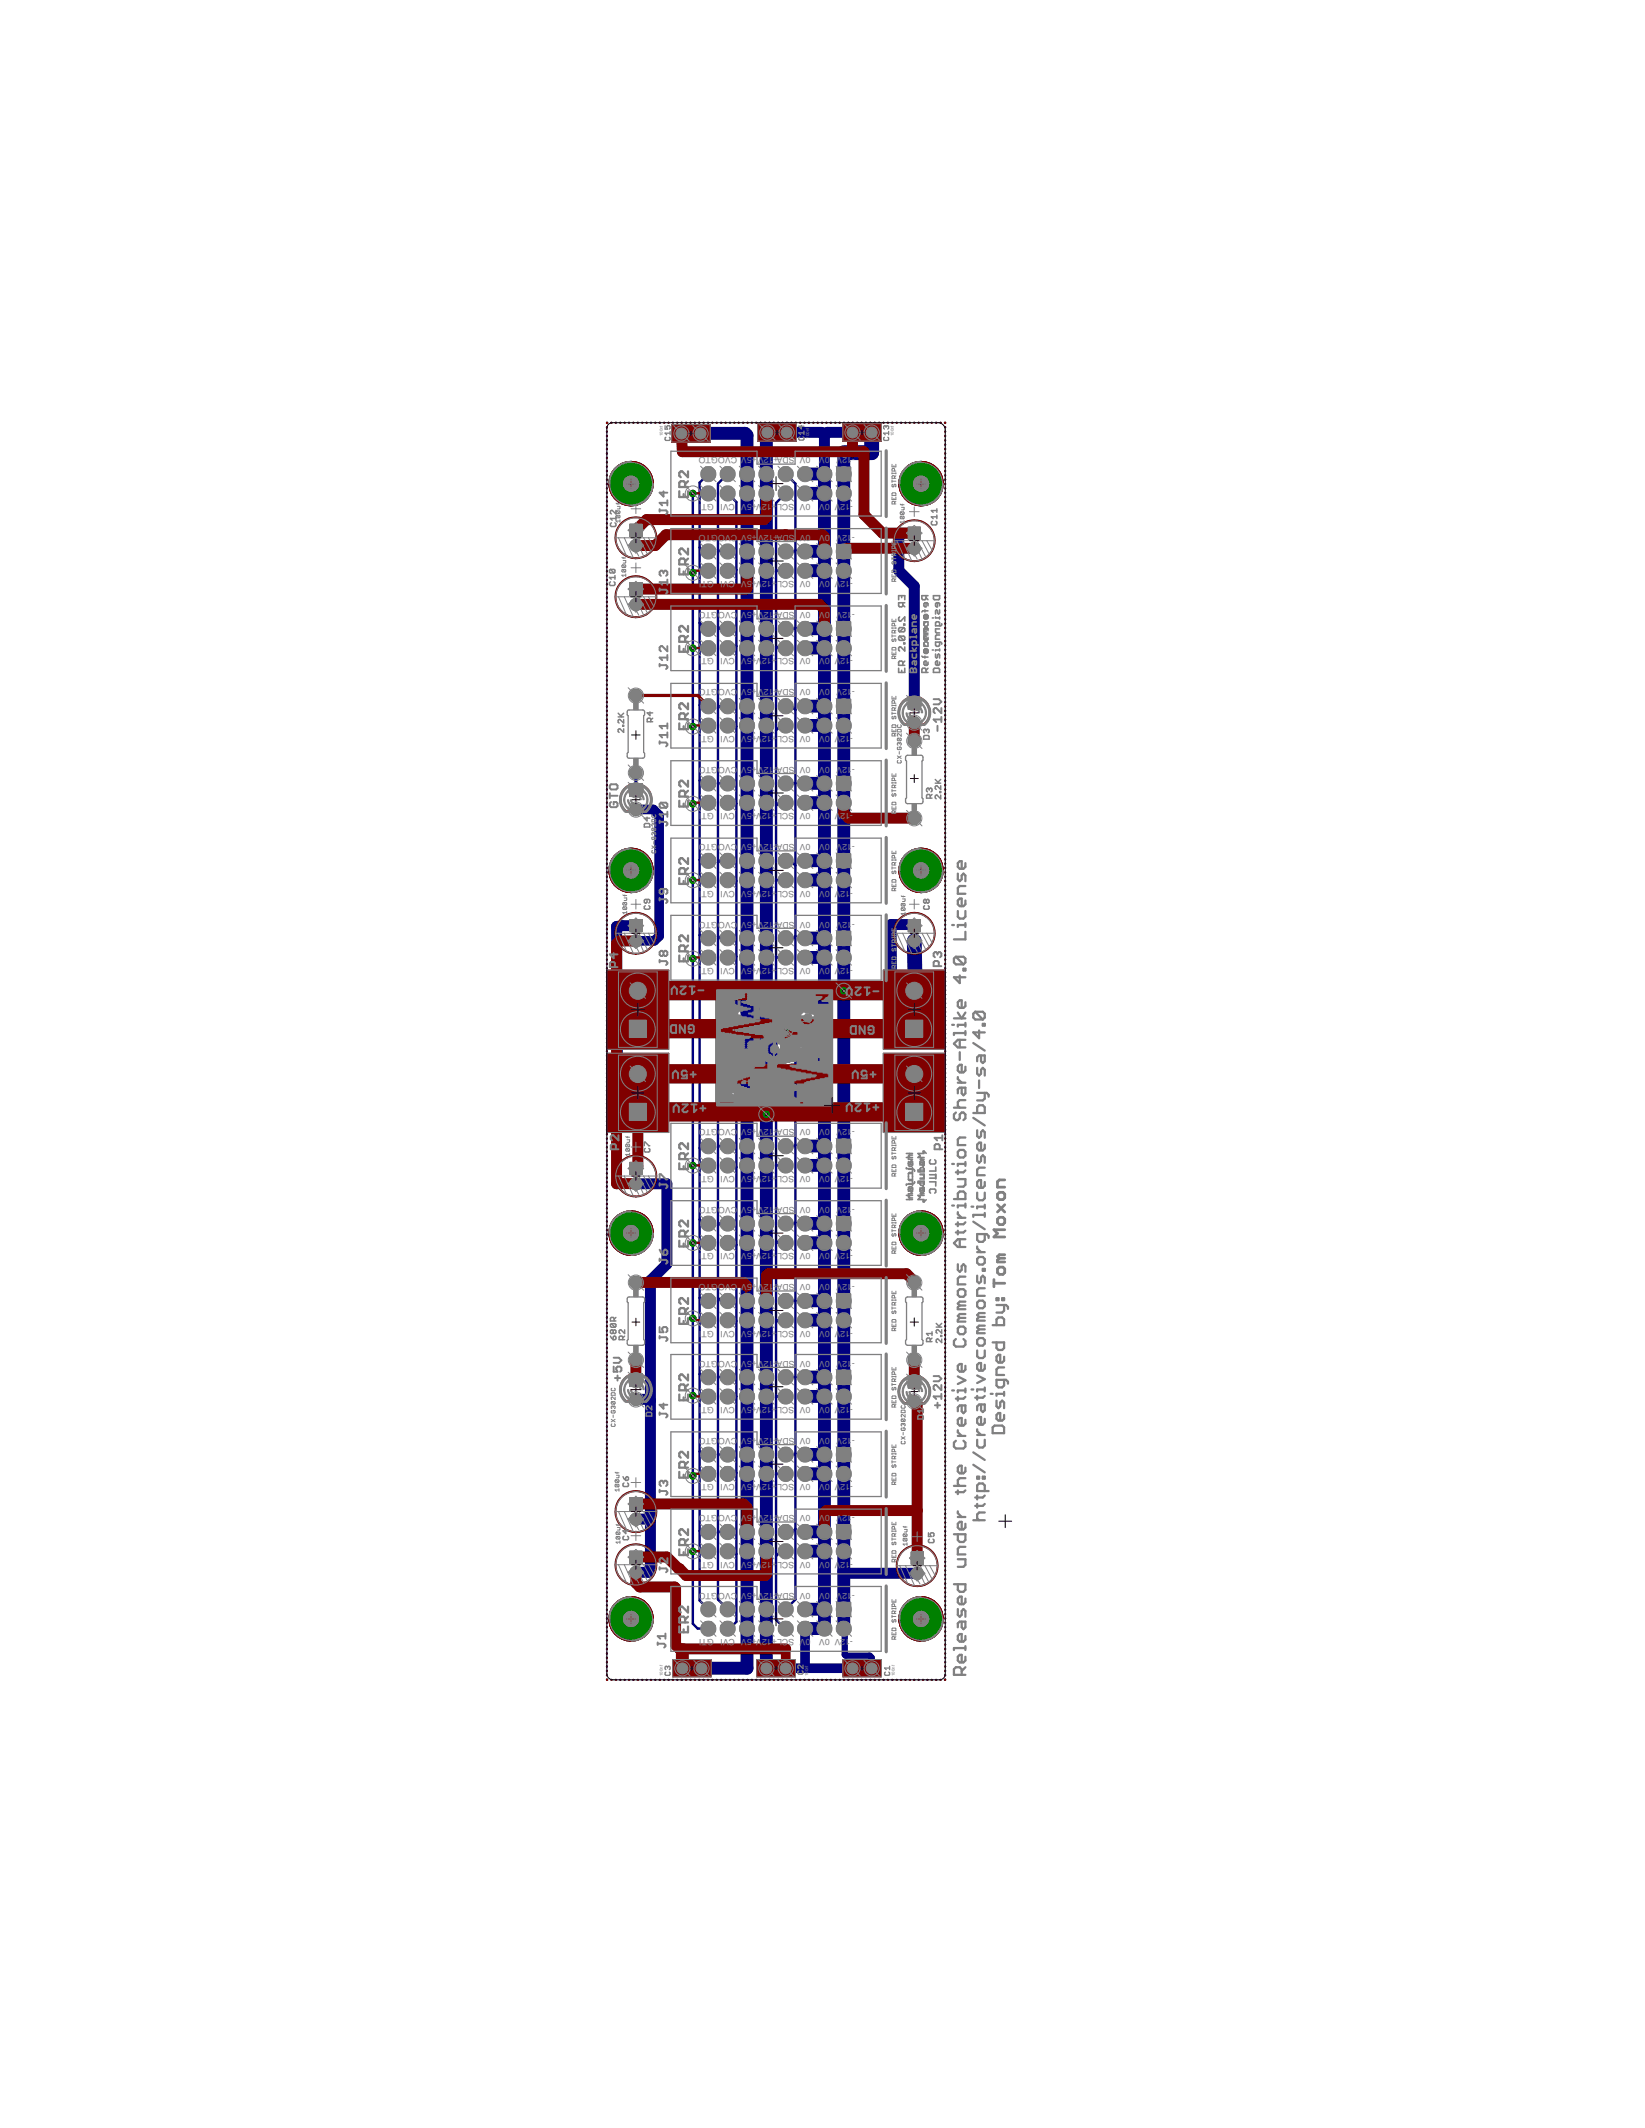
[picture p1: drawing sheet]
<svg xmlns="http://www.w3.org/2000/svg" width="216mm" height="279mm" viewBox="0 0 216 279" stroke-linecap="round" stroke-linejoin="round" font-family="sans-serif">
<defs><g id="words">
<g font-size="1.3" fill="#808080">
<text x="98" y="60" transform="rotate(-180 98 60)">V CVOGTO</text>
<text x="100.2" y="60" transform="rotate(-180 100.2 60)">V+5</text>
<text x="106.4" y="60" transform="rotate(-180 106.4 60)">0V SDA+12</text>
<text x="110.5" y="60" transform="rotate(-180 110.5 60)">V 0V</text>
<text x="112.2" y="60" transform="rotate(-180 112.2 60)">-12</text>
<text x="93.7" y="66.1" transform="rotate(-180 93.7 66.1)">GTI</text>
<text x="94.2" y="70.2" transform="rotate(-180 94.2 70.2)">GTO</text>
<text x="96.5" y="66.1" transform="rotate(-180 96.5 66.1)">CVI</text>
<text x="98" y="70.2" transform="rotate(-180 98 70.2)">V CVO</text>
<text x="98" y="66.1" transform="rotate(-180 98 66.1)">V</text>
<text x="100.2" y="70.2" transform="rotate(-180 100.2 70.2)">V+5</text>
<text x="101.5" y="70.2" transform="rotate(-180 101.5 70.2)">12</text>
<text x="104.2" y="66.1" transform="rotate(-180 104.2 66.1)">SCL+12V+5</text>
<text x="104.3" y="70.2" transform="rotate(-180 104.3 70.2)">SDA+</text>
<text x="106.4" y="70.2" transform="rotate(-180 106.4 70.2)">0V</text>
<text x="106.4" y="66.1" transform="rotate(-180 106.4 66.1)">0V</text>
<text x="110.5" y="70.2" transform="rotate(-180 110.5 70.2)">V 0V</text>
<text x="111.9" y="66.1" transform="rotate(-180 111.9 66.1)">-12V 0V</text>
<text x="112.2" y="70.2" transform="rotate(-180 112.2 70.2)">-12</text>
<text x="93.7" y="76.3" transform="rotate(-180 93.7 76.3)">GTI</text>
<text x="96.5" y="76.3" transform="rotate(-180 96.5 76.3)">CVI</text>
<text x="98" y="76.3" transform="rotate(-180 98 76.3)">V</text>
<text x="104.2" y="76.3" transform="rotate(-180 104.2 76.3)">SCL+12V+5</text>
<text x="106.4" y="76.3" transform="rotate(-180 106.4 76.3)">0V</text>
<text x="111.9" y="76.3" transform="rotate(-180 111.9 76.3)">-12V 0V</text>
<text x="94.2" y="80.4" transform="rotate(-180 94.2 80.4)">GTO</text>
<text x="98" y="80.4" transform="rotate(-180 98 80.4)">V CVO</text>
<text x="100.2" y="80.4" transform="rotate(-180 100.2 80.4)">V+5</text>
<text x="101.5" y="80.4" transform="rotate(-180 101.5 80.4)">12</text>
<text x="104.3" y="80.4" transform="rotate(-180 104.3 80.4)">SDA+</text>
<text x="106.4" y="80.4" transform="rotate(-180 106.4 80.4)">0V</text>
<text x="110.5" y="80.4" transform="rotate(-180 110.5 80.4)">V 0V</text>
<text x="112.2" y="80.4" transform="rotate(-180 112.2 80.4)">-12</text>
<text x="93.7" y="86.5" transform="rotate(-180 93.7 86.5)">GTI</text>
<text x="96.5" y="86.5" transform="rotate(-180 96.5 86.5)">CVI</text>
<text x="98" y="86.5" transform="rotate(-180 98 86.5)">V</text>
<text x="104.2" y="86.5" transform="rotate(-180 104.2 86.5)">SCL+12V+5</text>
<text x="106.4" y="86.5" transform="rotate(-180 106.4 86.5)">0V</text>
<text x="111.9" y="86.5" transform="rotate(-180 111.9 86.5)">-12V 0V</text>
<text x="94.2" y="90.5" transform="rotate(-180 94.2 90.5)">GTO</text>
<text x="98" y="90.5" transform="rotate(-180 98 90.5)">V CVO</text>
<text x="100.2" y="90.5" transform="rotate(-180 100.2 90.5)">V+5</text>
<text x="101.5" y="90.5" transform="rotate(-180 101.5 90.5)">12</text>
<text x="104.3" y="90.5" transform="rotate(-180 104.3 90.5)">SDA+</text>
<text x="106.4" y="90.5" transform="rotate(-180 106.4 90.5)">0V</text>
<text x="110.5" y="90.5" transform="rotate(-180 110.5 90.5)">V 0V</text>
<text x="112.2" y="90.5" transform="rotate(-180 112.2 90.5)">-12</text>
<text x="93.7" y="96.6" transform="rotate(-180 93.7 96.6)">GTI</text>
<text x="94.2" y="100.7" transform="rotate(-180 94.2 100.7)">GTO</text>
<text x="96.5" y="96.6" transform="rotate(-180 96.5 96.6)">CVI</text>
<text x="98" y="100.7" transform="rotate(-180 98 100.7)">V CVO</text>
<text x="98" y="96.6" transform="rotate(-180 98 96.6)">V</text>
<text x="100.2" y="100.7" transform="rotate(-180 100.2 100.7)">V+5</text>
<text x="101.5" y="100.7" transform="rotate(-180 101.5 100.7)">12</text>
<text x="104.2" y="96.6" transform="rotate(-180 104.2 96.6)">SCL+12V+5</text>
<text x="104.3" y="100.7" transform="rotate(-180 104.3 100.7)">SDA+</text>
<text x="106.4" y="100.7" transform="rotate(-180 106.4 100.7)">0V</text>
<text x="106.4" y="96.6" transform="rotate(-180 106.4 96.6)">0V</text>
<text x="110.5" y="100.7" transform="rotate(-180 110.5 100.7)">V 0V</text>
<text x="111.9" y="96.6" transform="rotate(-180 111.9 96.6)">-12V 0V</text>
<text x="112.2" y="100.7" transform="rotate(-180 112.2 100.7)">-12</text>
<text x="93.7" y="106.8" transform="rotate(-180 93.7 106.8)">GTI</text>
<text x="96.5" y="106.8" transform="rotate(-180 96.5 106.8)">CVI</text>
<text x="98" y="106.8" transform="rotate(-180 98 106.8)">V</text>
<text x="104.2" y="106.8" transform="rotate(-180 104.2 106.8)">SCL+12V+5</text>
<text x="106.4" y="106.8" transform="rotate(-180 106.4 106.8)">0V</text>
<text x="111.9" y="106.8" transform="rotate(-180 111.9 106.8)">-12V 0V</text>
<text x="94.2" y="110.8" transform="rotate(-180 94.2 110.8)">GTO</text>
<text x="98" y="110.8" transform="rotate(-180 98 110.8)">V CVO</text>
<text x="100.2" y="110.8" transform="rotate(-180 100.2 110.8)">V+5</text>
<text x="101.5" y="110.8" transform="rotate(-180 101.5 110.8)">12</text>
<text x="104.3" y="110.8" transform="rotate(-180 104.3 110.8)">SDA+</text>
<text x="106.4" y="110.8" transform="rotate(-180 106.4 110.8)">0V</text>
<text x="110.5" y="110.8" transform="rotate(-180 110.5 110.8)">V 0V</text>
<text x="112.2" y="110.8" transform="rotate(-180 112.2 110.8)">-12</text>
<text x="93.7" y="116.9" transform="rotate(-180 93.7 116.9)">GTI</text>
<text x="96.5" y="116.9" transform="rotate(-180 96.5 116.9)">CVI</text>
<text x="98" y="116.9" transform="rotate(-180 98 116.9)">V</text>
<text x="104.2" y="116.9" transform="rotate(-180 104.2 116.9)">SCL+12V+5</text>
<text x="106.4" y="116.9" transform="rotate(-180 106.4 116.9)">0V</text>
<text x="111.9" y="116.9" transform="rotate(-180 111.9 116.9)">-12V 0V</text>
<text x="94.2" y="121" transform="rotate(-180 94.2 121)">GTO</text>
<text x="98" y="121" transform="rotate(-180 98 121)">V CVO</text>
<text x="100.2" y="121" transform="rotate(-180 100.2 121)">V+5</text>
<text x="101.5" y="121" transform="rotate(-180 101.5 121)">12</text>
<text x="104.3" y="121" transform="rotate(-180 104.3 121)">SDA+</text>
<text x="106.4" y="121" transform="rotate(-180 106.4 121)">0V</text>
<text x="110.5" y="121" transform="rotate(-180 110.5 121)">V 0V</text>
<text x="112.2" y="121" transform="rotate(-180 112.2 121)">-12</text>
<text x="93.7" y="127.1" transform="rotate(-180 93.7 127.1)">GTI</text>
<text x="96.5" y="127.1" transform="rotate(-180 96.5 127.1)">CVI</text>
<text x="98" y="127.1" transform="rotate(-180 98 127.1)">V</text>
<text x="104.2" y="127.1" transform="rotate(-180 104.2 127.1)">SCL+12V+5</text>
<text x="106.4" y="127.1" transform="rotate(-180 106.4 127.1)">0V</text>
<text x="111.9" y="127.1" transform="rotate(-180 111.9 127.1)">-12V 0V</text>
<text x="94.2" y="148.3" transform="rotate(-180 94.2 148.3)">GTO</text>
<text x="98" y="148.3" transform="rotate(-180 98 148.3)">V CVO</text>
<text x="100.2" y="148.3" transform="rotate(-180 100.2 148.3)">V+5</text>
<text x="101.5" y="148.3" transform="rotate(-180 101.5 148.3)">12</text>
<text x="104.3" y="148.3" transform="rotate(-180 104.3 148.3)">SDA+</text>
<text x="106.4" y="148.3" transform="rotate(-180 106.4 148.3)">0V</text>
<text x="110.5" y="148.3" transform="rotate(-180 110.5 148.3)">V 0V</text>
<text x="112.2" y="148.3" transform="rotate(-180 112.2 148.3)">-12</text>
<text x="93.7" y="154.4" transform="rotate(-180 93.7 154.4)">GTI</text>
<text x="96.5" y="154.4" transform="rotate(-180 96.5 154.4)">CVI</text>
<text x="98" y="154.4" transform="rotate(-180 98 154.4)">V</text>
<text x="104.2" y="154.4" transform="rotate(-180 104.2 154.4)">SCL+12V+5</text>
<text x="106.4" y="154.4" transform="rotate(-180 106.4 154.4)">0V</text>
<text x="111.9" y="154.4" transform="rotate(-180 111.9 154.4)">-12V 0V</text>
<text x="94.2" y="158.4" transform="rotate(-180 94.2 158.4)">GTO</text>
<text x="98" y="158.4" transform="rotate(-180 98 158.4)">V CVO</text>
<text x="100.2" y="158.4" transform="rotate(-180 100.2 158.4)">V+5</text>
<text x="101.5" y="158.4" transform="rotate(-180 101.5 158.4)">12</text>
<text x="104.3" y="158.4" transform="rotate(-180 104.3 158.4)">SDA+</text>
<text x="106.4" y="158.4" transform="rotate(-180 106.4 158.4)">0V</text>
<text x="110.5" y="158.4" transform="rotate(-180 110.5 158.4)">V 0V</text>
<text x="112.2" y="158.4" transform="rotate(-180 112.2 158.4)">-12</text>
<text x="93.7" y="164.5" transform="rotate(-180 93.7 164.5)">GTI</text>
<text x="96.5" y="164.5" transform="rotate(-180 96.5 164.5)">CVI</text>
<text x="98" y="164.5" transform="rotate(-180 98 164.5)">V</text>
<text x="104.2" y="164.5" transform="rotate(-180 104.2 164.5)">SCL+12V+5</text>
<text x="106.4" y="164.5" transform="rotate(-180 106.4 164.5)">0V</text>
<text x="111.9" y="164.5" transform="rotate(-180 111.9 164.5)">-12V 0V</text>
<text x="94.2" y="168.6" transform="rotate(-180 94.2 168.6)">GTO</text>
<text x="98" y="168.6" transform="rotate(-180 98 168.6)">V CVO</text>
<text x="100.2" y="168.6" transform="rotate(-180 100.2 168.6)">V+5</text>
<text x="101.5" y="168.6" transform="rotate(-180 101.5 168.6)">12</text>
<text x="104.3" y="168.6" transform="rotate(-180 104.3 168.6)">SDA+</text>
<text x="106.4" y="168.6" transform="rotate(-180 106.4 168.6)">0V</text>
<text x="110.5" y="168.6" transform="rotate(-180 110.5 168.6)">V 0V</text>
<text x="112.2" y="168.6" transform="rotate(-180 112.2 168.6)">-12</text>
<text x="93.7" y="174.7" transform="rotate(-180 93.7 174.7)">GTI</text>
<text x="94.2" y="178.6" transform="rotate(-180 94.2 178.6)">GTO</text>
<text x="96.5" y="174.7" transform="rotate(-180 96.5 174.7)">CVI</text>
<text x="98" y="178.6" transform="rotate(-180 98 178.6)">V CVO</text>
<text x="98" y="174.7" transform="rotate(-180 98 174.7)">V</text>
<text x="100.2" y="178.6" transform="rotate(-180 100.2 178.6)">V+5</text>
<text x="101.5" y="178.6" transform="rotate(-180 101.5 178.6)">12</text>
<text x="104.2" y="174.7" transform="rotate(-180 104.2 174.7)">SCL+12V+5</text>
<text x="104.3" y="178.6" transform="rotate(-180 104.3 178.6)">SDA+</text>
<text x="106.4" y="178.6" transform="rotate(-180 106.4 178.6)">0V</text>
<text x="106.4" y="174.7" transform="rotate(-180 106.4 174.7)">0V</text>
<text x="110.5" y="178.6" transform="rotate(-180 110.5 178.6)">V 0V</text>
<text x="111.9" y="174.7" transform="rotate(-180 111.9 174.7)">-12V 0V</text>
<text x="112.2" y="178.6" transform="rotate(-180 112.2 178.6)">-12</text>
<text x="93.7" y="184.7" transform="rotate(-180 93.7 184.7)">GTI</text>
<text x="96.5" y="184.7" transform="rotate(-180 96.5 184.7)">CVI</text>
<text x="98" y="184.7" transform="rotate(-180 98 184.7)">V</text>
<text x="104.2" y="184.7" transform="rotate(-180 104.2 184.7)">SCL+12V+5</text>
<text x="106.4" y="184.7" transform="rotate(-180 106.4 184.7)">0V</text>
<text x="111.9" y="184.7" transform="rotate(-180 111.9 184.7)">-12V 0V</text>
<text x="94.2" y="188.8" transform="rotate(-180 94.2 188.8)">GTO</text>
<text x="98" y="188.8" transform="rotate(-180 98 188.8)">V CVO</text>
<text x="100.2" y="188.8" transform="rotate(-180 100.2 188.8)">V+5</text>
<text x="101.5" y="188.8" transform="rotate(-180 101.5 188.8)">12</text>
<text x="104.3" y="188.8" transform="rotate(-180 104.3 188.8)">SDA+</text>
<text x="106.4" y="188.8" transform="rotate(-180 106.4 188.8)">0V</text>
<text x="110.5" y="188.8" transform="rotate(-180 110.5 188.8)">V 0V</text>
<text x="112.2" y="188.8" transform="rotate(-180 112.2 188.8)">-12</text>
<text x="93.7" y="194.9" transform="rotate(-180 93.7 194.9)">GTI</text>
<text x="96.5" y="194.9" transform="rotate(-180 96.5 194.9)">CVI</text>
<text x="98" y="194.9" transform="rotate(-180 98 194.9)">V</text>
<text x="104.2" y="194.9" transform="rotate(-180 104.2 194.9)">SCL+12V+5</text>
<text x="106.4" y="194.9" transform="rotate(-180 106.4 194.9)">0V</text>
<text x="111.9" y="194.9" transform="rotate(-180 111.9 194.9)">-12V 0V</text>
<text x="94.2" y="199" transform="rotate(-180 94.2 199)">GTO</text>
<text x="98" y="199" transform="rotate(-180 98 199)">V CVO</text>
<text x="100.2" y="199" transform="rotate(-180 100.2 199)">V+5</text>
<text x="101.5" y="199" transform="rotate(-180 101.5 199)">12</text>
<text x="104.3" y="199" transform="rotate(-180 104.3 199)">SDA+</text>
<text x="106.4" y="199" transform="rotate(-180 106.4 199)">0V</text>
<text x="110.5" y="199" transform="rotate(-180 110.5 199)">V 0V</text>
<text x="112.2" y="199" transform="rotate(-180 112.2 199)">-12</text>
<text x="93.7" y="205" transform="rotate(-180 93.7 205)">GTI</text>
<text x="94.2" y="209.1" transform="rotate(-180 94.2 209.1)">GTO</text>
<text x="96.5" y="205" transform="rotate(-180 96.5 205)">CVI</text>
<text x="98" y="209.1" transform="rotate(-180 98 209.1)">V CVO</text>
<text x="98" y="205" transform="rotate(-180 98 205)">V</text>
<text x="100.2" y="209.1" transform="rotate(-180 100.2 209.1)">V+5</text>
<text x="101.5" y="209.1" transform="rotate(-180 101.5 209.1)">12</text>
<text x="104.2" y="205" transform="rotate(-180 104.2 205)">SCL+12V+5</text>
<text x="104.3" y="209.1" transform="rotate(-180 104.3 209.1)">SDA+</text>
<text x="106.4" y="209.1" transform="rotate(-180 106.4 209.1)">0V</text>
<text x="106.4" y="205" transform="rotate(-180 106.4 205)">0V</text>
<text x="110.5" y="209.1" transform="rotate(-180 110.5 209.1)">V 0V</text>
<text x="111.9" y="205" transform="rotate(-180 111.9 205)">-12V 0V</text>
<text x="112.2" y="209.1" transform="rotate(-180 112.2 209.1)">-12</text>
<text x="98" y="215.2" transform="rotate(-180 98 215.2)">V CVI GTI</text>
<text x="106.4" y="215.2" transform="rotate(-180 106.4 215.2)">0V SCL+12V+5</text>
<text x="111.9" y="215.2" transform="rotate(-180 111.9 215.2)">-12V 0V</text>
</g>
<g font-size=".7" fill="#808080">
<text x="87" y="57.3" transform="rotate(-90 87 57.3)">100nf</text>
<text x="106.2" y="57.6" transform="rotate(-90 106.2 57.6)">100</text>
<text x="106.2" y="56.6" transform="rotate(-90 106.2 56.6)">nf</text>
<text x="117.3" y="57.3" transform="rotate(-90 117.3 57.3)">100nf</text>
<text x="87" y="220" transform="rotate(-90 87 220)">100nf</text>
<text x="106.1" y="220.1" transform="rotate(-90 106.1 220.1)">100nf</text>
<text x="117.5" y="220" transform="rotate(-90 117.5 220)">100nf</text>
</g>
<g font-size=".7" fill="#808000">
<text x="90.7" y="56.7" transform="rotate(-180 90.7 56.7)">C15</text>
<text x="103" y="56.5" transform="rotate(-180 103 56.5)">C14</text>
<text x="113.2" y="56.6" transform="rotate(-180 113.2 56.6)">C13</text>
<text x="90.5" y="218.9" transform="rotate(-180 90.5 218.9)">C3</text>
<text x="102.9" y="218.8" transform="rotate(-180 102.9 218.8)">C2</text>
<text x="112.9" y="218.9" transform="rotate(-180 112.9 218.9)">C1</text>
</g>
</g></defs>
<path d="M108.1 129.9h2M109.1 128.9v2" fill="none" stroke="#000" stroke-width=".13"/>
<g fill="none" stroke="#808080" stroke-width=".21">
<path d="M117.9 78.7v-.5h.8v.5M118.3 78.2v.3M118.5 79.1v.4l-.2 .2h-.2l-.2-.2v-.4h.8M118.5 79.4l.2 .3M119.5 78.2h.8v.4l-.2 .1-.2-.1-.3 .1-.1-.1zM119.7 79.3v.2l.2 .2h.4v-.4l-.2-.2-.1 .2v.4M119.9 78.2v.4M121.5 78.2v.4l-.1 .1h-.3l-.1-.1v-.4h.8M121.5 79.1v.6l-.2-.2v-.2l.1-.2h.3l.1 .2v.2M121.5 78.5l.3 .2M122.5 78.2h.8v.4l-.1 .1h-.6l-.1-.1zM123 79.1v.6l-.2-.2v-.2l.1-.2h.3l.1 .2v.2"/>
<path d="M118.1 81l-.2 .1v.3l.2 .2h.1l.5-.6v.6M118.6 82.4h-.5l-.2 .1v.3l.2 .2M118.6 81.9h.1v.2h-.1zM118.6 82.4l.1 .1v.3l-.1 .2h-.5M118.6 82.4l-.5 .6M119.5 82.7v.1h.8M119.5 81h.8M119.7 80.6v-.4l.2-.1h.2l.2 .1v.4M119.7 83.5v.3l.2 .1h.4v-.4l-.2-.1-.1 .1v.4M119.7 81.4l.3-.4 .3 .4M120 85.2v.6h-.1l-.2-.2v-.3l.2-.1h.2l.2 .1v.3M120.3 81.8v.4l-.2 .1h-.2l-.2-.1v-.4h.8"/>
<path d="M120.3 82.7v.3M120.3 84.3h-.6v.4l.2 .1h.4M121.3 84.8v-.4l.1-.1h.3l.1 .1v.4M121.3 81.6h.5M121.4 80.1v.2M121.5 82.4v.6l-.2-.2v-.3l.1-.1h.3l.1 .1v.3M121.5 85.2v.6h-.1l-.1-.2v-.3l.1-.1h.3l.1 .1v.3M121.5 80.7v.5l-.2-.1v-.3l.1-.1h.3l.1 .1v.3M121.5 81.6l-.2 .3v.1M121.8 83.4h-.5v.4l.1 .1h.4M121.8 80.2h-.7l-.1 .1M122.4 81.1h.1"/>
<path d="M122.8 81v.1h.5M123.3 80.1v.4l-.1 .1-.2-.1v-.3l-.1-.1-.1 .1v.4M123.3 81v.3M123.3 82.6h-.5v.4l.1 .1h.4M123.6 81.9l-.1 .3h-.7v-.4l.1-.2h.3l.1 .2v.4M119 151.4h.8M119 152h.8M119 153.3v.1h.8M119.2 152.5v.3l.2 .1h.4v-.4l-.2-.1-.1 .1v.4M119.2 154.5v-.4l.2-.2h.2l.2 .2v.4M119.2 154.9h.4l.2 .1v.4M119.4 151.4v.6"/>
<path d="M119.4 155.8h.2l.2 .1v.3l-.2 .2h-.2l-.2-.2v-.3zM119.8 156.7h-.6v.4l.2 .2h.4M119.8 153.3v.3M120 155.2l-.1 .2h-.7M120.5 153.9h.8v-.5l-.1-.1h-.3l-.1 .1v.5M120.5 155.2v.1h.8M120.8 152.5l.1-.1h.3l.1 .1v.3l-.1 .1h-.3l-.1-.1zM120.8 154.2h.4l.1 .2v.4h-.5M120.8 155.9v.3l.1 .2h.4v-.5l-.1-.1-.2 .1v.5M120.8 156.7h.5M121 156.7l-.2 .3v.1M121.2 157.6h.1v.2h-.1z"/>
<path d="M121.3 155.2v.2M121.3 151.4h-.8l.3 .3-.3 .3h.8M121.6 157.5l-.3 .3M122 154.2h.8v.6M122 155.2h.8v.5M122.1 156.7l-.1-.2v-.2l.1-.2h.6l.1 .2v.2l-.1 .2"/>
</g>
<g fill="#808080" stroke="#808080" stroke-width=".13">
<path d="M109 129.8h.2v15.3h-.2z"/>
<path d="M108.9 129.8h.1v15.3h-.1z"/>
<path d="M108.8 129.8h.1v15.3h-.1z"/>
<path d="M108.6 129.8h.2v13.4h-.2z"/>
<path d="M108.6 143.3h.2v.1h-.2z"/>
<path d="M108.6 143.6h.2v.8h-.2z"/>
<path d="M108.6 144.6h.2v.5h-.2z"/>
<path d="M108.5 129.8h.1v3.7h-.1z"/>
<path d="M108.5 134h.1v9.2h-.1z"/>
<path d="M108.5 143.6h.1v.6h-.1z"/>
<path d="M108.5 144.6h.1v.5h-.1z"/>
<path d="M108.4 129.8h.1v3.7h-.1z"/>
<path d="M108.4 134.2h.1v9h-.1z"/>
<path d="M108.4 143.6h.1v.5h-.1z"/>
<path d="M108.4 144.6h.1v.5h-.1z"/>
<path d="M108.3 129.8h.1v3.7h-.1z"/>
<path d="M108.3 134.2h.1v9h-.1z"/>
<path d="M108.3 143.6h.1v.5h-.1z"/>
<path d="M108.3 144.6h.1v.5h-.1z"/>
<path d="M108.1 129.8h.2v3.7h-.2z"/>
<path d="M108.1 134.2h.2v9h-.2z"/>
<path d="M108.1 143.6h.2v.3h-.2z"/>
<path d="M108.1 144.6h.2v.5h-.2z"/>
<path d="M108 129.8h.1v3.6h-.1z"/>
<path d="M108 134.2h.1v9h-.1z"/>
<path d="M108 143.6h.1v.2h-.1z"/>
<path d="M108 144.6h.1v.5h-.1z"/>
<path d="M107.9 129.8h.1v3.6h-.1z"/>
<path d="M107.9 134.2h.1v9h-.1z"/>
<path d="M107.9 143.6h.1v.1h-.1z"/>
<path d="M107.9 144.6h.1v.5h-.1z"/>
<path d="M107.8 129.8h.1v3.6h-.1z"/>
<path d="M107.8 134.3h.1v8.9h-.1z"/>
<path d="M107.8 143.6h.1v.1h-.1z"/>
<path d="M107.8 144.6h.1v.5h-.1z"/>
<path d="M107.6 129.8h.2v3.6h-.2z"/>
<path d="M107.6 134.3h.2v8.9h-.2z"/>
<path d="M107.6 144.1h.2v.1h-.2z"/>
<path d="M107.6 144.6h.2v.5h-.2z"/>
<path d="M107.5 129.8h.1v3.6h-.1z"/>
<path d="M107.5 134.3h.1v8.9h-.1z"/>
<path d="M107.5 143.9h.1v.3h-.1z"/>
<path d="M107.5 144.6h.1v.5h-.1z"/>
<path d="M107.4 129.8h.1v3.5h-.1z"/>
<path d="M107.4 134.3h.1v1.4h-.1z"/>
<path d="M107.4 136.2h.1v7h-.1z"/>
<path d="M107.4 143.8h.1v.4h-.1z"/>
<path d="M107.4 144.6h.1v.5h-.1z"/>
<path d="M107.3 129.8h.1v3.5h-.1z"/>
<path d="M107.3 134.3h.1v1.4h-.1z"/>
<path d="M107.3 136.2h.1v7h-.1z"/>
<path d="M107.3 143.8h.1v.4h-.1z"/>
<path d="M107.3 144.6h.1v.5h-.1z"/>
<path d="M107.1 129.8h.2v3.5h-.2z"/>
<path d="M107.1 134.3h.2v1.4h-.2z"/>
<path d="M107.1 136.3h.2v6.9h-.2z"/>
<path d="M107.1 143.7h.2v.5h-.2z"/>
<path d="M107.1 144.6h.2v.5h-.2z"/>
<path d="M107 129.8h.1v3.5h-.1z"/>
<path d="M107 134.4h.1v1.3h-.1z"/>
<path d="M107 136.3h.1v6.9h-.1z"/>
<path d="M107 143.6h.1v.6h-.1z"/>
<path d="M107 144.6h.1v.5h-.1z"/>
<path d="M106.9 129.8h.1v2.3h-.1z"/>
<path d="M106.9 132.2h.1v.2h-.1z"/>
<path d="M106.9 132.5h.1v.8h-.1z"/>
<path d="M106.9 133.8h.1v.1h-.1z"/>
<path d="M106.9 134.4h.1v1.2h-.1z"/>
<path d="M106.9 136.3h.1v6.9h-.1z"/>
<path d="M106.9 143.6h.1v.6h-.1z"/>
<path d="M106.9 144.6h.1v.5h-.1z"/>
<path d="M106.7 129.8h.2v2.2h-.2z"/>
<path d="M106.7 132.5h.2v.6h-.2z"/>
<path d="M106.7 133.6h.2v.3h-.2z"/>
<path d="M106.7 134.4h.2v1.2h-.2z"/>
<path d="M106.7 136.3h.2v8.8h-.2z"/>
<path d="M106.6 129.8h.1v2.2h-.1z"/>
<path d="M106.6 132.5h.1v.6h-.1z"/>
<path d="M106.6 133.6h.1v.3h-.1z"/>
<path d="M106.6 134.4h.1v1.2h-.1z"/>
<path d="M106.6 136.3h.1v4.6h-.1z"/>
<path d="M106.6 141.3h.1v.2h-.1z"/>
<path d="M106.6 141.9h.1v3.2h-.1z"/>
<path d="M106.5 129.8h.1v2.1h-.1z"/>
<path d="M106.5 132.6h.1v.5h-.1z"/>
<path d="M106.5 133.6h.1v.3h-.1z"/>
<path d="M106.5 134.4h.1v1.2h-.1z"/>
<path d="M106.5 136.4h.1v4.4h-.1z"/>
<path d="M106.5 141.3h.1v.2h-.1z"/>
<path d="M106.5 142h.1v3.1h-.1z"/>
<path d="M106.4 129.8h.1v2.1h-.1z"/>
<path d="M106.4 132.6h.1v.5h-.1z"/>
<path d="M106.4 133.6h.1v.3h-.1z"/>
<path d="M106.4 134.4h.1v1.2h-.1z"/>
<path d="M106.4 136.4h.1v4.2h-.1z"/>
<path d="M106.4 141.3h.1v.2h-.1z"/>
<path d="M106.4 142.2h.1v2.9h-.1z"/>
<path d="M106.2 129.8h.2v2.1h-.2z"/>
<path d="M106.2 132.6h.2v.5h-.2z"/>
<path d="M106.2 133.6h.2v.4h-.2z"/>
<path d="M106.2 134.5h.2v1.1h-.2z"/>
<path d="M106.2 136.4h.2v4.1h-.2z"/>
<path d="M106.2 141h.2v.8h-.2z"/>
<path d="M106.2 142.3h.2v2.8h-.2z"/>
<path d="M106.1 129.8h.1v2.1h-.1z"/>
<path d="M106.1 132.6h.1v.4h-.1z"/>
<path d="M106.1 133.5h.1v.5h-.1z"/>
<path d="M106.1 134.5h.1v1.1h-.1z"/>
<path d="M106.1 136.4h.1v4.1h-.1z"/>
<path d="M106.1 140.9h.1v1h-.1z"/>
<path d="M106.1 142.3h.1v2.8h-.1z"/>
<path d="M106 129.8h.1v1.9h-.1z"/>
<path d="M106 132.8h.1v.2h-.1z"/>
<path d="M106 133.5h.1v.5h-.1z"/>
<path d="M106 134.5h.1v.9h-.1z"/>
<path d="M106 136.4h.1v4.1h-.1z"/>
<path d="M106 140.9h.1v1h-.1z"/>
<path d="M106 142.3h.1v2.8h-.1z"/>
<path d="M105.9 129.8h.1v1.9h-.1z"/>
<path d="M105.9 132.8h.1v.2h-.1z"/>
<path d="M105.9 133.5h.1v.5h-.1z"/>
<path d="M105.9 134.5h.1v.9h-.1z"/>
<path d="M105.9 136.4h.1v4h-.1z"/>
<path d="M105.9 140.9h.1v1h-.1z"/>
<path d="M105.9 142.3h.1v2.8h-.1z"/>
<path d="M105.7 129.8h.2v1.9h-.2z"/>
<path d="M105.7 132.8h.2v.2h-.2z"/>
<path d="M105.7 133.5h.2v.5h-.2z"/>
<path d="M105.7 134.7h.2v.7h-.2z"/>
<path d="M105.7 136.6h.2v3.9h-.2z"/>
<path d="M105.7 140.9h.2v1h-.2z"/>
<path d="M105.7 142.4h.2v2.7h-.2z"/>
<path d="M105.6 129.8h.1v1.9h-.1z"/>
<path d="M105.6 132.8h.1v.1h-.1z"/>
<path d="M105.6 133.5h.1v.5h-.1z"/>
<path d="M105.6 134.7h.1v.7h-.1z"/>
<path d="M105.6 135.9h.1v.2h-.1z"/>
<path d="M105.6 136.6h.1v3.9h-.1z"/>
<path d="M105.6 140.9h.1v1h-.1z"/>
<path d="M105.6 142.3h.1v2.8h-.1z"/>
<path d="M105.5 129.8h.1v1.8h-.1z"/>
<path d="M105.5 132.1h.1v.1h-.1z"/>
<path d="M105.5 132.8h.1v.1h-.1z"/>
<path d="M105.5 133.4h.1v.8h-.1z"/>
<path d="M105.5 134.7h.1v.7h-.1z"/>
<path d="M105.5 135.9h.1v.2h-.1z"/>
<path d="M105.5 136.6h.1v3.9h-.1z"/>
<path d="M105.5 141h.1v.8h-.1z"/>
<path d="M105.5 142.3h.1v2.8h-.1z"/>
<path d="M105.3 129.8h.2v1.8h-.2z"/>
<path d="M105.3 132.1h.2v.3h-.2z"/>
<path d="M105.3 133.4h.2v.8h-.2z"/>
<path d="M105.3 134.7h.2v.7h-.2z"/>
<path d="M105.3 135.9h.2v.2h-.2z"/>
<path d="M105.3 136.6h.2v3.9h-.2z"/>
<path d="M105.3 141.1h.2v.5h-.2z"/>
<path d="M105.3 142.3h.2v2.8h-.2z"/>
<path d="M105.2 129.8h.1v.3h-.1z"/>
<path d="M105.2 131.2h.1v.4h-.1z"/>
<path d="M105.2 132.1h.1v.3h-.1z"/>
<path d="M105.2 133.4h.1v.8h-.1z"/>
<path d="M105.2 134.7h.1v.6h-.1z"/>
<path d="M105.2 135.9h.1v.2h-.1z"/>
<path d="M105.2 137.6h.1v3h-.1z"/>
<path d="M105.2 142.2h.1v2.9h-.1z"/>
<path d="M105.1 129.8h.1v.3h-.1z"/>
<path d="M105.1 131.2h.1v.4h-.1z"/>
<path d="M105.1 132.1h.1v.3h-.1z"/>
<path d="M105.1 133.4h.1v.8h-.1z"/>
<path d="M105.1 134.7h.1v.6h-.1z"/>
<path d="M105.1 135.8h.1v.3h-.1z"/>
<path d="M105.1 137.6h.1v3.2h-.1z"/>
<path d="M105.1 142h.1v3.1h-.1z"/>
<path d="M105 129.8h.1v.3h-.1z"/>
<path d="M105 131.2h.1v.3h-.1z"/>
<path d="M105 132h.1v.4h-.1z"/>
<path d="M105 133.4h.1v.8h-.1z"/>
<path d="M105 134.8h.1v.5h-.1z"/>
<path d="M105 135.8h.1v.4h-.1z"/>
<path d="M105 137.6h.1v3.3h-.1z"/>
<path d="M105 141.9h.1v3.2h-.1z"/>
<path d="M104.8 129.8h.2v.3h-.2z"/>
<path d="M104.8 131.2h.2v.3h-.2z"/>
<path d="M104.8 132h.2v.4h-.2z"/>
<path d="M104.8 133.3h.2v1h-.2z"/>
<path d="M104.8 134.8h.2v.5h-.2z"/>
<path d="M104.8 135.8h.2v.4h-.2z"/>
<path d="M104.8 137.6h.2v7.5h-.2z"/>
<path d="M104.7 129.8h.1v.9h-.1z"/>
<path d="M104.7 131.4h.1v.1h-.1z"/>
<path d="M104.7 132h.1v.5h-.1z"/>
<path d="M104.7 133.3h.1v1h-.1z"/>
<path d="M104.7 134.8h.1v.5h-.1z"/>
<path d="M104.7 135.8h.1v9.3h-.1z"/>
<path d="M104.6 129.8h.1v1.1h-.1z"/>
<path d="M104.6 131.4h.1v.1h-.1z"/>
<path d="M104.6 132h.1v.5h-.1z"/>
<path d="M104.6 133.3h.1v1h-.1z"/>
<path d="M104.6 134.8h.1v.5h-.1z"/>
<path d="M104.6 135.8h.1v3.4h-.1z"/>
<path d="M104.6 139.4h.1v.1h-.1z"/>
<path d="M104.6 139.6h.1v5.5h-.1z"/>
<path d="M104.5 129.8h.1v1.1h-.1z"/>
<path d="M104.5 131.9h.1v.6h-.1z"/>
<path d="M104.5 133.3h.1v1h-.1z"/>
<path d="M104.5 134.8h.1v.5h-.1z"/>
<path d="M104.5 135.8h.1v3.3h-.1z"/>
<path d="M104.5 139.6h.1v5.5h-.1z"/>
<path d="M104.3 129.8h.2v1.1h-.2z"/>
<path d="M104.3 131.9h.2v.6h-.2z"/>
<path d="M104.3 133.3h.2v1h-.2z"/>
<path d="M104.3 134.8h.2v.4h-.2z"/>
<path d="M104.3 135.8h.2v3.3h-.2z"/>
<path d="M104.3 139.6h.2v5.5h-.2z"/>
<path d="M104.2 129.8h.1v1.1h-.1z"/>
<path d="M104.2 131.9h.1v.7h-.1z"/>
<path d="M104.2 133.1h.1v1.3h-.1z"/>
<path d="M104.2 134.9h.1v.3h-.1z"/>
<path d="M104.2 135.7h.1v3.4h-.1z"/>
<path d="M104.2 139.6h.1v5.5h-.1z"/>
<path d="M104.1 129.8h.1v1.2h-.1z"/>
<path d="M104.1 131.9h.1v.7h-.1z"/>
<path d="M104.1 133.1h.1v1.3h-.1z"/>
<path d="M104.1 134.9h.1v.3h-.1z"/>
<path d="M104.1 135.7h.1v3.4h-.1z"/>
<path d="M104.1 139.6h.1v5.5h-.1z"/>
<path d="M103.9 129.8h.2v1.2h-.2z"/>
<path d="M103.9 131.7h.2v2.7h-.2z"/>
<path d="M103.9 134.9h.2v.3h-.2z"/>
<path d="M103.9 135.7h.2v3.4h-.2z"/>
<path d="M103.9 139.6h.2v5.5h-.2z"/>
<path d="M103.8 129.8h.1v1.2h-.1z"/>
<path d="M103.8 131.7h.1v2.7h-.1z"/>
<path d="M103.8 134.9h.1v.3h-.1z"/>
<path d="M103.8 135.7h.1v3.4h-.1z"/>
<path d="M103.8 139.6h.1v5.5h-.1z"/>
<path d="M103.7 129.8h.1v1.2h-.1z"/>
<path d="M103.7 131.7h.1v2.7h-.1z"/>
<path d="M103.7 135h.1v.2h-.1z"/>
<path d="M103.7 135.7h.1v3.4h-.1z"/>
<path d="M103.7 139.7h.1v5.4h-.1z"/>
<path d="M103.6 129.8h.1v1.3h-.1z"/>
<path d="M103.6 131.7h.1v2.7h-.1z"/>
<path d="M103.6 135h.1v.2h-.1z"/>
<path d="M103.6 135.7h.1v3.3h-.1z"/>
<path d="M103.6 139.7h.1v5.4h-.1z"/>
<path d="M103.4 129.8h.2v1.3h-.2z"/>
<path d="M103.4 131.6h.2v2.9h-.2z"/>
<path d="M103.4 135.6h.2v3.3h-.2z"/>
<path d="M103.4 139.9h.2v5.2h-.2z"/>
<path d="M103.3 129.8h.1v1.3h-.1z"/>
<path d="M103.3 131.2h.1v.2h-.1z"/>
<path d="M103.3 131.5h.1v3h-.1z"/>
<path d="M103.3 135.6h.1v3.3h-.1z"/>
<path d="M103.3 139.2h.1v.2h-.1z"/>
<path d="M103.3 139.9h.1v5.2h-.1z"/>
<path d="M103.2 129.8h.1v4.7h-.1z"/>
<path d="M103.2 135.6h.1v3.1h-.1z"/>
<path d="M103.2 139.2h.1v.3h-.1z"/>
<path d="M103.2 140h.1v5.1h-.1z"/>
<path d="M103.1 129.8h.1v4.7h-.1z"/>
<path d="M103.1 135.6h.1v3.1h-.1z"/>
<path d="M103.1 139.1h.1v.5h-.1z"/>
<path d="M103.1 140h.1v5.1h-.1z"/>
<path d="M102.9 129.8h.2v4.7h-.2z"/>
<path d="M102.9 135.6h.2v3h-.2z"/>
<path d="M102.9 139.1h.2v.5h-.2z"/>
<path d="M102.9 140.1h.2v5h-.2z"/>
<path d="M102.8 129.8h.1v4.9h-.1z"/>
<path d="M102.8 135.4h.1v3.2h-.1z"/>
<path d="M102.8 139h.1v.7h-.1z"/>
<path d="M102.8 140.1h.1v5h-.1z"/>
<path d="M102.7 129.8h.1v4.9h-.1z"/>
<path d="M102.7 135.6h.1v9.5h-.1z"/>
<path d="M102.6 129.8h.1v4.9h-.1z"/>
<path d="M102.6 135.4h.1v9.7h-.1z"/>
<path d="M102.4 129.8h.2v4.9h-.2z"/>
<path d="M102.4 135.4h.2v1.8h-.2z"/>
<path d="M102.4 137.3h.2v7.8h-.2z"/>
<path d="M102.3 129.8h.1v4.9h-.1z"/>
<path d="M102.3 135.4h.1v1.4h-.1z"/>
<path d="M102.3 137.7h.1v7.4h-.1z"/>
<path d="M102.2 129.8h.1v5h-.1z"/>
<path d="M102.2 135.4h.1v1.3h-.1z"/>
<path d="M102.2 138h.1v7.1h-.1z"/>
<path d="M102 129.8h.2v5h-.2z"/>
<path d="M102 135.4h.2v1.2h-.2z"/>
<path d="M102 138h.2v7.1h-.2z"/>
<path d="M101.9 129.8h.1v5h-.1z"/>
<path d="M101.9 135.4h.1v1h-.1z"/>
<path d="M101.9 136.9h.1v.7h-.1z"/>
<path d="M101.9 138.1h.1v7h-.1z"/>
<path d="M101.8 129.8h.1v5h-.1z"/>
<path d="M101.8 135.3h.1v1.1h-.1z"/>
<path d="M101.8 136.8h.1v.9h-.1z"/>
<path d="M101.8 138.2h.1v6.9h-.1z"/>
<path d="M101.7 129.8h.1v6.5h-.1z"/>
<path d="M101.7 136.8h.1v1h-.1z"/>
<path d="M101.7 138.2h.1v6.9h-.1z"/>
<path d="M101.5 129.8h.2v6.5h-.2z"/>
<path d="M101.5 136.7h.2v8.4h-.2z"/>
<path d="M101.4 129.8h.1v6.5h-.1z"/>
<path d="M101.4 136.7h.1v8.4h-.1z"/>
<path d="M101.3 129.8h.1v6.5h-.1z"/>
<path d="M101.3 136.8h.1v1h-.1z"/>
<path d="M101.3 138.2h.1v6.9h-.1z"/>
<path d="M101.2 129.8h.1v6.5h-.1z"/>
<path d="M101.2 136.8h.1v.9h-.1z"/>
<path d="M101.2 138.2h.1v2.6h-.1z"/>
<path d="M101.2 141.3h.1v3.8h-.1z"/>
<path d="M101 129.8h.2v6.6h-.2z"/>
<path d="M101 136.9h.2v.7h-.2z"/>
<path d="M101 138.1h.2v2.5h-.2z"/>
<path d="M101 141.3h.2v3.8h-.2z"/>
<path d="M100.9 129.8h.1v6.8h-.1z"/>
<path d="M100.9 138.1h.1v2.7h-.1z"/>
<path d="M100.9 141.3h.1v3.8h-.1z"/>
<path d="M100.8 129.8h.1v6.8h-.1z"/>
<path d="M100.8 138h.1v2.6h-.1z"/>
<path d="M100.8 141.4h.1v3.7h-.1z"/>
<path d="M100.6 129.8h.2v6.9h-.2z"/>
<path d="M100.6 137.8h.2v2.8h-.2z"/>
<path d="M100.6 141.4h.2v3.7h-.2z"/>
<path d="M100.5 129.8h.1v4.9h-.1z"/>
<path d="M100.5 135.7h.1v1.4h-.1z"/>
<path d="M100.5 137.2h.1v.1h-.1z"/>
<path d="M100.5 137.5h.1v3.1h-.1z"/>
<path d="M100.5 141.4h.1v3.7h-.1z"/>
<path d="M100.4 129.8h.1v4.9h-.1z"/>
<path d="M100.4 135.7h.1v4.9h-.1z"/>
<path d="M100.4 141.4h.1v3.7h-.1z"/>
<path d="M100.3 129.8h.1v4.9h-.1z"/>
<path d="M100.3 135.8h.1v4.8h-.1z"/>
<path d="M100.3 141.4h.1v3.7h-.1z"/>
<path d="M100.1 129.8h.2v4.9h-.2z"/>
<path d="M100.1 135.2h.2v3.5h-.2z"/>
<path d="M100.1 138.9h.2v.1h-.2z"/>
<path d="M100.1 139.1h.2v1.4h-.2z"/>
<path d="M100.1 141.5h.2v3.6h-.2z"/>
<path d="M100 129.8h.1v4.9h-.1z"/>
<path d="M100 135h.1v3.6h-.1z"/>
<path d="M100 139.1h.1v1.4h-.1z"/>
<path d="M100 141.5h.1v3.6h-.1z"/>
<path d="M99.9 129.8h.1v4.9h-.1z"/>
<path d="M99.9 135h.1v3.6h-.1z"/>
<path d="M99.9 139.2h.1v1.3h-.1z"/>
<path d="M99.9 141.5h.1v3.6h-.1z"/>
<path d="M99.8 129.8h.1v4.9h-.1z"/>
<path d="M99.8 135h.1v3.6h-.1z"/>
<path d="M99.8 139.2h.1v1.3h-.1z"/>
<path d="M99.8 141.5h.1v3.6h-.1z"/>
<path d="M99.6 129.8h.2v4.9h-.2z"/>
<path d="M99.6 135h.2v3.5h-.2z"/>
<path d="M99.6 139.2h.2v1.3h-.2z"/>
<path d="M99.6 141.6h.2v3.5h-.2z"/>
<path d="M99.5 129.8h.1v4.9h-.1z"/>
<path d="M99.5 135h.1v3.5h-.1z"/>
<path d="M99.5 139.2h.1v1.2h-.1z"/>
<path d="M99.5 141h.1v.1h-.1z"/>
<path d="M99.5 141.6h.1v.7h-.1z"/>
<path d="M99.5 142.8h.1v2.3h-.1z"/>
<path d="M99.4 129.8h.1v4.9h-.1z"/>
<path d="M99.4 135h.1v3.5h-.1z"/>
<path d="M99.4 139.2h.1v1.2h-.1z"/>
<path d="M99.4 140.9h.1v.2h-.1z"/>
<path d="M99.4 141.6h.1v.7h-.1z"/>
<path d="M99.4 142.8h.1v2.3h-.1z"/>
<path d="M99.3 129.8h.1v4.9h-.1z"/>
<path d="M99.3 135h.1v3.5h-.1z"/>
<path d="M99.3 139.2h.1v1.2h-.1z"/>
<path d="M99.3 140.9h.1v.2h-.1z"/>
<path d="M99.3 141.6h.1v.7h-.1z"/>
<path d="M99.3 142.9h.1v2.2h-.1z"/>
<path d="M99.1 129.8h.2v4.9h-.2z"/>
<path d="M99.1 135h.2v3.5h-.2z"/>
<path d="M99.1 139.2h.2v1.2h-.2z"/>
<path d="M99.1 140.9h.2v.2h-.2z"/>
<path d="M99.1 141.6h.2v.6h-.2z"/>
<path d="M99.1 142.9h.2v2.2h-.2z"/>
<path d="M99 129.8h.1v4.9h-.1z"/>
<path d="M99 135h.1v3.5h-.1z"/>
<path d="M99 139.2h.1v1.2h-.1z"/>
<path d="M99 140.9h.1v.2h-.1z"/>
<path d="M99 141.8h.1v.4h-.1z"/>
<path d="M99 142.9h.1v2.2h-.1z"/>
<path d="M98.9 129.8h.1v4.9h-.1z"/>
<path d="M98.9 135h.1v3.3h-.1z"/>
<path d="M98.9 139.4h.1v1h-.1z"/>
<path d="M98.9 140.9h.1v.4h-.1z"/>
<path d="M98.9 141.8h.1v.4h-.1z"/>
<path d="M98.9 142.9h.1v2.2h-.1z"/>
<path d="M98.7 129.8h.2v4.9h-.2z"/>
<path d="M98.7 134.8h.2v.1h-.2z"/>
<path d="M98.7 135h.2v3.3h-.2z"/>
<path d="M98.7 139.4h.2v.9h-.2z"/>
<path d="M98.7 140.8h.2v.5h-.2z"/>
<path d="M98.7 141.8h.2v.4h-.2z"/>
<path d="M98.7 143h.2v2.1h-.2z"/>
<path d="M98.6 129.8h.1v8.5h-.1z"/>
<path d="M98.6 139.4h.1v.9h-.1z"/>
<path d="M98.6 140.8h.1v.5h-.1z"/>
<path d="M98.6 141.8h.1v.4h-.1z"/>
<path d="M98.6 143h.1v2.1h-.1z"/>
<path d="M98.5 129.8h.1v8.5h-.1z"/>
<path d="M98.5 139.4h.1v.9h-.1z"/>
<path d="M98.5 140.8h.1v.5h-.1z"/>
<path d="M98.5 141.8h.1v.2h-.1z"/>
<path d="M98.5 143h.1v2.1h-.1z"/>
<path d="M98.4 129.8h.1v8.5h-.1z"/>
<path d="M98.4 139.4h.1v.9h-.1z"/>
<path d="M98.4 140.8h.1v.6h-.1z"/>
<path d="M98.4 141.9h.1v.1h-.1z"/>
<path d="M98.4 143h.1v2.1h-.1z"/>
<path d="M98.2 129.8h.2v2.2h-.2z"/>
<path d="M98.2 132.5h.2v.8h-.2z"/>
<path d="M98.2 133.8h.2v4.5h-.2z"/>
<path d="M98.2 138.9h.2v.1h-.2z"/>
<path d="M98.2 139.4h.2v.9h-.2z"/>
<path d="M98.2 140.8h.2v.6h-.2z"/>
<path d="M98.2 141.9h.2v.1h-.2z"/>
<path d="M98.2 142.5h.2v.2h-.2z"/>
<path d="M98.2 143.2h.2v1.9h-.2z"/>
<path d="M98.1 129.8h.1v2.3h-.1z"/>
<path d="M98.1 132.5h.1v.8h-.1z"/>
<path d="M98.1 133.8h.1v4.4h-.1z"/>
<path d="M98.1 138.7h.1v.2h-.1z"/>
<path d="M98.1 139.5h.1v.6h-.1z"/>
<path d="M98.1 140.8h.1v.6h-.1z"/>
<path d="M98.1 141.9h.1v.1h-.1z"/>
<path d="M98.1 142.5h.1v.2h-.1z"/>
<path d="M98.1 143.2h.1v1.9h-.1z"/>
<path d="M98 129.8h.1v2.3h-.1z"/>
<path d="M98 133.6h.1v3.7h-.1z"/>
<path d="M98 137.5h.1v.1h-.1z"/>
<path d="M98 137.7h.1v.1h-.1z"/>
<path d="M98 138h.1v.1h-.1z"/>
<path d="M98 138.7h.1v.3h-.1z"/>
<path d="M98 139.5h.1v.6h-.1z"/>
<path d="M98 140.6h.1v.8h-.1z"/>
<path d="M98 142.5h.1v.2h-.1z"/>
<path d="M98 143.2h.1v.5h-.1z"/>
<path d="M98 143.8h.1v.1h-.1z"/>
<path d="M98 144.1h.1v.1h-.1z"/>
<path d="M98 144.3h.1v.1h-.1z"/>
<path d="M98 144.6h.1v.5h-.1z"/>
<path d="M97.9 129.8h.1v2.3h-.1z"/>
<path d="M97.9 133.6h.1v3.6h-.1z"/>
<path d="M97.9 138.7h.1v.3h-.1z"/>
<path d="M97.9 139.5h.1v.6h-.1z"/>
<path d="M97.9 140.6h.1v.8h-.1z"/>
<path d="M97.9 142.4h.1v.3h-.1z"/>
<path d="M97.9 143.3h.1v.4h-.1z"/>
<path d="M97.9 144.7h.1v.4h-.1z"/>
<path d="M97.7 129.8h.2v2.4h-.2z"/>
<path d="M97.7 133.6h.2v3.7h-.2z"/>
<path d="M97.7 138.7h.2v.3h-.2z"/>
<path d="M97.7 139.5h.2v.6h-.2z"/>
<path d="M97.7 140.6h.2v.9h-.2z"/>
<path d="M97.7 142.4h.2v.4h-.2z"/>
<path d="M97.7 143.3h.2v.3h-.2z"/>
<path d="M97.7 144.7h.2v.4h-.2z"/>
<path d="M97.6 129.8h.1v2.4h-.1z"/>
<path d="M97.6 132.8h.1v.3h-.1z"/>
<path d="M97.6 133.5h.1v3.7h-.1z"/>
<path d="M97.6 138.7h.1v.3h-.1z"/>
<path d="M97.6 139.5h.1v.6h-.1z"/>
<path d="M97.6 140.6h.1v.9h-.1z"/>
<path d="M97.6 142.4h.1v.4h-.1z"/>
<path d="M97.6 143.3h.1v.3h-.1z"/>
<path d="M97.6 144.7h.1v.4h-.1z"/>
<path d="M97.5 129.8h.1v2.4h-.1z"/>
<path d="M97.5 132.8h.1v.2h-.1z"/>
<path d="M97.5 133.5h.1v3.8h-.1z"/>
<path d="M97.5 137.5h.1v.1h-.1z"/>
<path d="M97.5 137.7h.1v.1h-.1z"/>
<path d="M97.5 138h.1v.1h-.1z"/>
<path d="M97.5 138.2h.1v.1h-.1z"/>
<path d="M97.5 138.5h.1v.5h-.1z"/>
<path d="M97.5 139.5h.1v.6h-.1z"/>
<path d="M97.5 140.6h.1v.9h-.1z"/>
<path d="M97.5 142.4h.1v.4h-.1z"/>
<path d="M97.5 143.3h.1v.3h-.1z"/>
<path d="M97.5 144.1h.1v.1h-.1z"/>
<path d="M97.5 144.3h.1v.1h-.1z"/>
<path d="M97.5 144.6h.1v.5h-.1z"/>
<path d="M97.3 129.8h.2v2.6h-.2z"/>
<path d="M97.3 132.8h.2v.2h-.2z"/>
<path d="M97.3 133.5h.2v5.6h-.2z"/>
<path d="M97.3 139.6h.2v.4h-.2z"/>
<path d="M97.3 140.5h.2v1h-.2z"/>
<path d="M97.3 142.4h.2v.4h-.2z"/>
<path d="M97.3 143.4h.2v.2h-.2z"/>
<path d="M97.3 144.1h.2v1h-.2z"/>
<path d="M97.2 129.8h.1v2.6h-.1z"/>
<path d="M97.2 132.8h.1v.2h-.1z"/>
<path d="M97.2 133.4h.1v5.6h-.1z"/>
<path d="M97.2 139.6h.1v.4h-.1z"/>
<path d="M97.2 140.5h.1v1h-.1z"/>
<path d="M97.2 142.3h.1v.6h-.1z"/>
<path d="M97.2 143.4h.1v.2h-.1z"/>
<path d="M97.2 144.1h.1v1h-.1z"/>
<path d="M97.1 129.8h.1v2.6h-.1z"/>
<path d="M97.1 133.4h.1v5.7h-.1z"/>
<path d="M97.1 139.6h.1v.4h-.1z"/>
<path d="M97.1 140.5h.1v1.1h-.1z"/>
<path d="M97.1 142.3h.1v.6h-.1z"/>
<path d="M97.1 143.9h.1v1.2h-.1z"/>
<path d="M97 129.8h.1v2.7h-.1z"/>
<path d="M97 133.3h.1v5.8h-.1z"/>
<path d="M97 139.6h.1v.4h-.1z"/>
<path d="M97 140.5h.1v1.1h-.1z"/>
<path d="M97 142.3h.1v.6h-.1z"/>
<path d="M97 143.9h.1v1.2h-.1z"/>
<path d="M96.8 129.8h.2v2.7h-.2z"/>
<path d="M96.8 133.3h.2v5.8h-.2z"/>
<path d="M96.8 139.6h.2v.4h-.2z"/>
<path d="M96.8 140.5h.2v1.1h-.2z"/>
<path d="M96.8 142.3h.2v.6h-.2z"/>
<path d="M96.8 143.9h.2v1.2h-.2z"/>
<path d="M96.7 129.8h.1v2.7h-.1z"/>
<path d="M96.7 133.3h.1v5.8h-.1z"/>
<path d="M96.7 139.6h.1v.3h-.1z"/>
<path d="M96.7 140.5h.1v1.1h-.1z"/>
<path d="M96.7 142.2h.1v.8h-.1z"/>
<path d="M96.7 143.9h.1v1.2h-.1z"/>
<path d="M96.6 129.8h.1v2.8h-.1z"/>
<path d="M96.6 133.1h.1v6h-.1z"/>
<path d="M96.6 139.7h.1v.2h-.1z"/>
<path d="M96.6 140.4h.1v2.6h-.1z"/>
<path d="M96.6 143.8h.1v1.3h-.1z"/>
<path d="M96.5 129.8h.1v9.3h-.1z"/>
<path d="M96.5 139.6h.1v.3h-.1z"/>
<path d="M96.5 140.4h.1v2.6h-.1z"/>
<path d="M96.5 143.8h.1v1.3h-.1z"/>
<path d="M96.3 129.8h.2v9.4h-.2z"/>
<path d="M96.3 139.7h.2v.2h-.2z"/>
<path d="M96.3 140.4h.2v2.8h-.2z"/>
<path d="M96.3 143.8h.2v1.3h-.2z"/>
<path d="M96.2 129.8h.1v9.4h-.1z"/>
<path d="M96.2 140.4h.1v2.8h-.1z"/>
<path d="M96.2 143.8h.1v1.3h-.1z"/>
<path d="M96.1 129.8h.1v.4h-.1z"/>
<path d="M96.1 130.6h.1v.6h-.1z"/>
<path d="M96.1 131.6h.1v7.6h-.1z"/>
<path d="M96.1 139.7h.1v.2h-.1z"/>
<path d="M96.1 140.4h.1v2.8h-.1z"/>
<path d="M96.1 143.7h.1v1.4h-.1z"/>
<path d="M95.9 129.8h.2v.4h-.2z"/>
<path d="M95.9 130.6h.2v.6h-.2z"/>
<path d="M95.9 131.6h.2v7.6h-.2z"/>
<path d="M95.9 140.3h.2v4.8h-.2z"/>
<path d="M95.8 129.8h.1v.4h-.1z"/>
<path d="M95.8 130.6h.1v.6h-.1z"/>
<path d="M95.8 131.6h.1v7.6h-.1z"/>
<path d="M95.8 140.3h.1v4.8h-.1z"/>
<path d="M95.7 129.8h.1v.4h-.1z"/>
<path d="M95.7 130.6h.1v.6h-.1z"/>
<path d="M95.7 131.6h.1v7.8h-.1z"/>
<path d="M95.7 140.3h.1v4.8h-.1z"/>
<path d="M95.6 129.8h.1v.4h-.1z"/>
<path d="M95.6 130.6h.1v.6h-.1z"/>
<path d="M95.6 131.6h.1v7.6h-.1z"/>
<path d="M95.6 140.3h.1v4.8h-.1z"/>
<path d="M95.4 129.8h.2v.4h-.2z"/>
<path d="M95.4 130.6h.2v.6h-.2z"/>
<path d="M95.4 131.6h.2v7.8h-.2z"/>
<path d="M95.4 140.3h.2v4.8h-.2z"/>
<path d="M95.3 129.8h.1v.4h-.1z"/>
<path d="M95.3 131.6h.1v7.8h-.1z"/>
<path d="M95.3 140.1h.1v5h-.1z"/>
<path d="M95.2 129.8h.1v.4h-.1z"/>
<path d="M95.2 131.6h.1v7.8h-.1z"/>
<path d="M95.2 140.1h.1v5h-.1z"/>
<path d="M95.1 129.8h.1v.4h-.1z"/>
<path d="M95.1 131.6h.1v7.8h-.1z"/>
<path d="M95.1 140.1h.1v5h-.1z"/>
<path d="M94.9 129.8h.2v.4h-.2z"/>
<path d="M94.9 130.7h.2v.5h-.2z"/>
<path d="M94.9 131.6h.2v7.8h-.2z"/>
<path d="M94.9 140.1h.2v5h-.2z"/>
<path d="M94.8 129.8h.1v.4h-.1z"/>
<path d="M94.8 130.6h.1v.6h-.1z"/>
<path d="M94.8 131.6h.1v7.9h-.1z"/>
<path d="M94.8 140.1h.1v5h-.1z"/>
<path d="M94.7 129.8h.1v.4h-.1z"/>
<path d="M94.7 130.6h.1v.6h-.1z"/>
<path d="M94.7 131.6h.1v7.8h-.1z"/>
<path d="M94.7 140.1h.1v5h-.1z"/>
<path d="M94.6 129.8h.1v.4h-.1z"/>
<path d="M94.6 130.6h.1v.6h-.1z"/>
<path d="M94.6 131.6h.1v7.9h-.1z"/>
<path d="M94.6 140h.1v5.1h-.1z"/>
<path d="M94.4 129.8h.2v.4h-.2z"/>
<path d="M94.4 130.6h.2v.6h-.2z"/>
<path d="M94.4 131.6h.2v7.9h-.2z"/>
<path d="M94.4 140h.2v5.1h-.2z"/>
<path d="M94.3 129.8h.1v.4h-.1z"/>
<path d="M94.3 130.6h.1v.6h-.1z"/>
<path d="M94.3 131.6h.1v13.5h-.1z"/>
<path d="M94.2 129.8h.1v15.3h-.1z"/>
<path d="M94 129.8h.2v15.3h-.2z"/>
<path d="M93.9 129.8h.1v15.3h-.1z"/>
<path d="M118.9 144.9h2.2v2.2h-2.2z"/>
<path d="M82.7 152.6h1.6v1.6h-1.6z"/>
<path d="M118.9 133.9h2.2v2.3h-2.2z"/>
<path d="M82.6 144.9h2.2v2.2h-2.2z"/>
<path d="M82.6 133.9h2.2v2.3h-2.2z"/>
<path d="M82.7 196.7h1.6v1.6h-1.6z"/>
<path d="M119.2 120.7h1.6v1.6h-1.6z"/>
<path d="M82.7 120.7h1.6v1.6h-1.6z"/>
<path d="M82.7 203.6h1.6v1.7h-1.6z"/>
<path d="M119.6 203.8h1.6v1.6h-1.6z"/>
<path d="M82.7 68.8h1.6v1.6h-1.6z"/>
<path d="M119.2 69.2h1.6v1.6h-1.6z"/>
<path d="M82.7 180.4h1.6v1.6h-1.6z"/>
<path d="M119.2 180.6h1.6v1.6h-1.6z"/>
<path d="M119.2 91.5h1.6v1.6h-1.6z"/>
<path d="M82.7 76.5h1.6v1.6h-1.6z"/>
<path d="M82.7 102.9h1.6v1.6h-1.6z"/>
<path d="M109.8 210.4h1.9v1.8h-1.9z"/>
<path d="M109.8 200.2h1.9v1.8h-1.9z"/>
<path d="M109.8 190.1h1.9v1.8h-1.9z"/>
<path d="M109.8 179.9h1.9v1.8h-1.9z"/>
<path d="M109.8 169.9h1.9v1.8h-1.9z"/>
<path d="M109.8 159.7h1.9v1.8h-1.9z"/>
<path d="M109.8 149.6h1.9v1.8h-1.9z"/>
<path d="M109.8 122.3h1.9v1.8h-1.9z"/>
<path d="M109.8 112.1h1.9v1.8h-1.9z"/>
<path d="M109.8 101.9h1.9v1.9h-1.9z"/>
<path d="M109.8 91.8h1.9v1.8h-1.9z"/>
<path d="M109.8 81.6h1.9v1.9h-1.9z"/>
<path d="M109.8 71.5h1.9v1.8h-1.9z"/>
<path d="M109.8 61.3h1.9v1.8h-1.9z"/>
<circle cx="83.5" cy="178.5" r=".87"/>
<circle cx="83.5" cy="168.4" r=".87"/>
<circle cx="120" cy="178.5" r=".87"/>
<circle cx="120" cy="168.4" r=".87"/>
<circle cx="120" cy="97.3" r=".87"/>
<circle cx="120" cy="107.4" r=".87"/>
<circle cx="83.5" cy="101.5" r=".87"/>
<circle cx="83.5" cy="91.3" r=".87"/>
<circle cx="110.7" cy="213.8" r=".99"/>
<circle cx="108.2" cy="211.3" r=".99"/>
<circle cx="108.2" cy="213.8" r=".99"/>
<circle cx="105.7" cy="211.3" r=".99"/>
<circle cx="105.7" cy="213.8" r=".99"/>
<circle cx="103.1" cy="211.3" r=".99"/>
<circle cx="103.1" cy="213.8" r=".99"/>
<circle cx="100.6" cy="211.3" r=".99"/>
<circle cx="100.6" cy="213.8" r=".99"/>
<circle cx="98" cy="211.3" r=".99"/>
<circle cx="95.5" cy="211.3" r=".99"/>
<circle cx="93" cy="211.3" r=".99"/>
<circle cx="98" cy="213.8" r=".99"/>
<circle cx="95.5" cy="213.8" r=".99"/>
<circle cx="93" cy="213.8" r=".99"/>
<circle cx="110.7" cy="203.7" r=".99"/>
<circle cx="108.2" cy="201.1" r=".99"/>
<circle cx="108.2" cy="203.7" r=".99"/>
<circle cx="105.7" cy="201.1" r=".99"/>
<circle cx="105.7" cy="203.7" r=".99"/>
<circle cx="103.1" cy="201.1" r=".99"/>
<circle cx="103.1" cy="203.7" r=".99"/>
<circle cx="100.6" cy="201.1" r=".99"/>
<circle cx="100.6" cy="203.7" r=".99"/>
<circle cx="98" cy="201.1" r=".99"/>
<circle cx="95.5" cy="201.1" r=".99"/>
<circle cx="93" cy="201.1" r=".99"/>
<circle cx="98" cy="203.7" r=".99"/>
<circle cx="95.5" cy="203.7" r=".99"/>
<circle cx="93" cy="203.7" r=".99"/>
<circle cx="110.7" cy="193.5" r=".99"/>
<circle cx="108.2" cy="191" r=".99"/>
<circle cx="108.2" cy="193.5" r=".99"/>
<circle cx="105.7" cy="191" r=".99"/>
<circle cx="105.7" cy="193.5" r=".99"/>
<circle cx="103.1" cy="191" r=".99"/>
<circle cx="103.1" cy="193.5" r=".99"/>
<circle cx="100.6" cy="191" r=".99"/>
<circle cx="100.6" cy="193.5" r=".99"/>
<circle cx="98" cy="191" r=".99"/>
<circle cx="95.5" cy="191" r=".99"/>
<circle cx="93" cy="191" r=".99"/>
<circle cx="98" cy="193.5" r=".99"/>
<circle cx="95.5" cy="193.5" r=".99"/>
<circle cx="93" cy="193.5" r=".99"/>
<circle cx="110.7" cy="183.3" r=".99"/>
<circle cx="108.2" cy="180.8" r=".99"/>
<circle cx="108.2" cy="183.3" r=".99"/>
<circle cx="105.7" cy="180.8" r=".99"/>
<circle cx="105.7" cy="183.3" r=".99"/>
<circle cx="103.1" cy="180.8" r=".99"/>
<circle cx="103.1" cy="183.3" r=".99"/>
<circle cx="100.6" cy="180.8" r=".99"/>
<circle cx="100.6" cy="183.3" r=".99"/>
<circle cx="98" cy="180.8" r=".99"/>
<circle cx="95.5" cy="180.8" r=".99"/>
<circle cx="93" cy="180.8" r=".99"/>
<circle cx="98" cy="183.3" r=".99"/>
<circle cx="95.5" cy="183.3" r=".99"/>
<circle cx="93" cy="183.3" r=".99"/>
<circle cx="110.7" cy="173.3" r=".99"/>
<circle cx="108.2" cy="170.8" r=".99"/>
<circle cx="108.2" cy="173.3" r=".99"/>
<circle cx="105.7" cy="170.8" r=".99"/>
<circle cx="105.7" cy="173.3" r=".99"/>
<circle cx="103.1" cy="170.8" r=".99"/>
<circle cx="103.1" cy="173.3" r=".99"/>
<circle cx="100.6" cy="170.8" r=".99"/>
<circle cx="100.6" cy="173.3" r=".99"/>
<circle cx="98" cy="170.8" r=".99"/>
<circle cx="95.5" cy="170.8" r=".99"/>
<circle cx="93" cy="170.8" r=".99"/>
<circle cx="98" cy="173.3" r=".99"/>
<circle cx="95.5" cy="173.3" r=".99"/>
<circle cx="93" cy="173.3" r=".99"/>
<circle cx="110.7" cy="163.2" r=".99"/>
<circle cx="108.2" cy="160.6" r=".99"/>
<circle cx="108.2" cy="163.2" r=".99"/>
<circle cx="105.7" cy="160.6" r=".99"/>
<circle cx="105.7" cy="163.2" r=".99"/>
<circle cx="103.1" cy="160.6" r=".99"/>
<circle cx="103.1" cy="163.2" r=".99"/>
<circle cx="100.6" cy="160.6" r=".99"/>
<circle cx="100.6" cy="163.2" r=".99"/>
<circle cx="98" cy="160.6" r=".99"/>
<circle cx="95.5" cy="160.6" r=".99"/>
<circle cx="93" cy="160.6" r=".99"/>
<circle cx="98" cy="163.2" r=".99"/>
<circle cx="95.5" cy="163.2" r=".99"/>
<circle cx="93" cy="163.2" r=".99"/>
<circle cx="110.7" cy="153" r=".99"/>
<circle cx="108.2" cy="150.5" r=".99"/>
<circle cx="108.2" cy="153" r=".99"/>
<circle cx="105.7" cy="150.5" r=".99"/>
<circle cx="105.7" cy="153" r=".99"/>
<circle cx="103.1" cy="150.5" r=".99"/>
<circle cx="103.1" cy="153" r=".99"/>
<circle cx="100.6" cy="150.5" r=".99"/>
<circle cx="100.6" cy="153" r=".99"/>
<circle cx="98" cy="150.5" r=".99"/>
<circle cx="95.5" cy="150.5" r=".99"/>
<circle cx="93" cy="150.5" r=".99"/>
<circle cx="98" cy="153" r=".99"/>
<circle cx="95.5" cy="153" r=".99"/>
<circle cx="93" cy="153" r=".99"/>
<circle cx="110.7" cy="125.7" r=".99"/>
<circle cx="108.2" cy="123.2" r=".99"/>
<circle cx="108.2" cy="125.7" r=".99"/>
<circle cx="105.7" cy="123.2" r=".99"/>
<circle cx="105.7" cy="125.7" r=".99"/>
<circle cx="103.1" cy="123.2" r=".99"/>
<circle cx="103.1" cy="125.7" r=".99"/>
<circle cx="100.6" cy="123.2" r=".99"/>
<circle cx="100.6" cy="125.7" r=".99"/>
<circle cx="98" cy="123.2" r=".99"/>
<circle cx="95.5" cy="123.2" r=".99"/>
<circle cx="93" cy="123.2" r=".99"/>
<circle cx="98" cy="125.7" r=".99"/>
<circle cx="95.5" cy="125.7" r=".99"/>
<circle cx="93" cy="125.7" r=".99"/>
<circle cx="110.7" cy="115.5" r=".99"/>
<circle cx="108.2" cy="113" r=".99"/>
<circle cx="108.2" cy="115.5" r=".99"/>
<circle cx="105.7" cy="113" r=".99"/>
<circle cx="105.7" cy="115.5" r=".99"/>
<circle cx="103.1" cy="113" r=".99"/>
<circle cx="103.1" cy="115.5" r=".99"/>
<circle cx="100.6" cy="113" r=".99"/>
<circle cx="100.6" cy="115.5" r=".99"/>
<circle cx="98" cy="113" r=".99"/>
<circle cx="95.5" cy="113" r=".99"/>
<circle cx="93" cy="113" r=".99"/>
<circle cx="98" cy="115.5" r=".99"/>
<circle cx="95.5" cy="115.5" r=".99"/>
<circle cx="93" cy="115.5" r=".99"/>
<circle cx="110.7" cy="105.4" r=".99"/>
<circle cx="108.2" cy="102.8" r=".99"/>
<circle cx="108.2" cy="105.4" r=".99"/>
<circle cx="105.7" cy="102.8" r=".99"/>
<circle cx="105.7" cy="105.4" r=".99"/>
<circle cx="103.1" cy="102.8" r=".99"/>
<circle cx="103.1" cy="105.4" r=".99"/>
<circle cx="100.6" cy="102.8" r=".99"/>
<circle cx="100.6" cy="105.4" r=".99"/>
<circle cx="98" cy="102.8" r=".99"/>
<circle cx="95.5" cy="102.8" r=".99"/>
<circle cx="93" cy="102.8" r=".99"/>
<circle cx="98" cy="105.4" r=".99"/>
<circle cx="95.5" cy="105.4" r=".99"/>
<circle cx="93" cy="105.4" r=".99"/>
<circle cx="110.7" cy="95.2" r=".99"/>
<circle cx="108.2" cy="92.7" r=".99"/>
<circle cx="108.2" cy="95.2" r=".99"/>
<circle cx="105.7" cy="92.7" r=".99"/>
<circle cx="105.7" cy="95.2" r=".99"/>
<circle cx="103.1" cy="92.7" r=".99"/>
<circle cx="103.1" cy="95.2" r=".99"/>
<circle cx="100.6" cy="92.7" r=".99"/>
<circle cx="100.6" cy="95.2" r=".99"/>
<circle cx="98" cy="92.7" r=".99"/>
<circle cx="95.5" cy="92.7" r=".99"/>
<circle cx="93" cy="92.7" r=".99"/>
<circle cx="98" cy="95.2" r=".99"/>
<circle cx="95.5" cy="95.2" r=".99"/>
<circle cx="93" cy="95.2" r=".99"/>
<circle cx="110.7" cy="85.1" r=".99"/>
<circle cx="108.2" cy="82.5" r=".99"/>
<circle cx="108.2" cy="85.1" r=".99"/>
<circle cx="105.7" cy="82.5" r=".99"/>
<circle cx="105.7" cy="85.1" r=".99"/>
<circle cx="103.1" cy="82.5" r=".99"/>
<circle cx="103.1" cy="85.1" r=".99"/>
<circle cx="100.6" cy="82.5" r=".99"/>
<circle cx="100.6" cy="85.1" r=".99"/>
<circle cx="98" cy="82.5" r=".99"/>
<circle cx="95.5" cy="82.5" r=".99"/>
<circle cx="93" cy="82.5" r=".99"/>
<circle cx="98" cy="85.1" r=".99"/>
<circle cx="95.5" cy="85.1" r=".99"/>
<circle cx="93" cy="85.1" r=".99"/>
<circle cx="110.7" cy="74.9" r=".99"/>
<circle cx="108.2" cy="72.4" r=".99"/>
<circle cx="108.2" cy="74.9" r=".99"/>
<circle cx="105.7" cy="72.4" r=".99"/>
<circle cx="105.7" cy="74.9" r=".99"/>
<circle cx="103.1" cy="72.4" r=".99"/>
<circle cx="103.1" cy="74.9" r=".99"/>
<circle cx="100.6" cy="72.4" r=".99"/>
<circle cx="100.6" cy="74.9" r=".99"/>
<circle cx="98" cy="72.4" r=".99"/>
<circle cx="95.5" cy="72.4" r=".99"/>
<circle cx="93" cy="72.4" r=".99"/>
<circle cx="98" cy="74.9" r=".99"/>
<circle cx="95.5" cy="74.9" r=".99"/>
<circle cx="93" cy="74.9" r=".99"/>
<circle cx="110.7" cy="64.8" r=".99"/>
<circle cx="108.2" cy="62.2" r=".99"/>
<circle cx="108.2" cy="64.8" r=".99"/>
<circle cx="105.7" cy="62.2" r=".99"/>
<circle cx="105.7" cy="64.8" r=".99"/>
<circle cx="103.1" cy="62.2" r=".99"/>
<circle cx="103.1" cy="64.8" r=".99"/>
<circle cx="100.6" cy="62.2" r=".99"/>
<circle cx="100.6" cy="64.8" r=".99"/>
<circle cx="98" cy="62.2" r=".99"/>
<circle cx="95.5" cy="62.2" r=".99"/>
<circle cx="93" cy="62.2" r=".99"/>
<circle cx="98" cy="64.8" r=".99"/>
<circle cx="95.5" cy="64.8" r=".99"/>
<circle cx="93" cy="64.8" r=".99"/>
</g>
<g fill="#808080" stroke="#808080" stroke-width=".13">
<circle cx="120.9" cy="161.9" r="1.69"/>
<circle cx="120.9" cy="212.6" r="1.69"/>
<circle cx="120.9" cy="114.3" r="1.69"/>
<circle cx="120.9" cy="63.5" r="1.69"/>
<circle cx="82.8" cy="212.6" r="1.69"/>
<circle cx="82.8" cy="161.9" r="1.69"/>
<circle cx="82.8" cy="114.3" r="1.69"/>
<circle cx="82.8" cy="63.5" r="1.69"/>
<circle cx="120" cy="141" r="1.12"/>
<circle cx="83.5" cy="155.4" r=".8"/>
<circle cx="103.3" cy="56.8" r=".72"/>
<circle cx="100.7" cy="56.8" r=".72"/>
<circle cx="120" cy="130.1" r="1.12"/>
<circle cx="83.7" cy="141" r="1.12"/>
<circle cx="83.7" cy="130.1" r="1.12"/>
<circle cx="83.5" cy="199.5" r=".8"/>
<circle cx="120" cy="123.5" r=".8"/>
<circle cx="83.5" cy="123.5" r=".8"/>
<circle cx="83.5" cy="206.5" r=".8"/>
<circle cx="120.4" cy="206.6" r=".8"/>
<circle cx="89.4" cy="56.9" r=".72"/>
<circle cx="91.9" cy="56.9" r=".72"/>
<circle cx="111.9" cy="56.8" r=".72"/>
<circle cx="114.4" cy="56.8" r=".72"/>
<circle cx="103.1" cy="219.1" r=".72"/>
<circle cx="100.6" cy="219.1" r=".72"/>
<circle cx="89.6" cy="219.1" r=".72"/>
<circle cx="92.1" cy="219.1" r=".72"/>
<circle cx="111.9" cy="219.1" r=".72"/>
<circle cx="114.4" cy="219.1" r=".72"/>
<circle cx="83.5" cy="71.6" r=".8"/>
<circle cx="120" cy="72" r=".8"/>
<circle cx="83.5" cy="183.7" r=".8"/>
<circle cx="120" cy="184" r=".8"/>
<circle cx="120" cy="94.9" r=".8"/>
<circle cx="83.5" cy="79.4" r=".8"/>
<circle cx="83.5" cy="106.3" r=".8"/>
</g>
<g fill="#000080" stroke="#000080" stroke-width=".13">
<path d="M118.7 159.9a2.92 2.92 0 0 1 4.9 .8 2.92 2.92 0 0 1-2.7 4.1v-2a.89 .89 0 0 1-.8-1.3 .89 .89 0 0 1 1.5-.1 .89 .89 0 0 1-.5 1.4h-.2v2a2.93 2.93 0 0 1-2.7-1.7 2.93 2.93 0 0 1 .5-3.2z" fill-rule="evenodd"/>
<path d="M118.7 210.6a2.92 2.92 0 0 1 4.9 .8 2.92 2.92 0 0 1-2.7 4.1v-2.1a.89 .89 0 0 1-.8-1.2 .89 .89 0 0 1 1.5-.2 .89 .89 0 0 1-.5 1.4h-.2v2.1a2.92 2.92 0 0 1-2.7-1.8 2.92 2.92 0 0 1 .5-3.1z" fill-rule="evenodd"/>
<path d="M118.7 112.3a2.92 2.92 0 0 1 4.9 .8 2.92 2.92 0 0 1-2.7 4.1v-2a.89 .89 0 0 1-.8-1.3 .89 .89 0 0 1 1.5-.2 .89 .89 0 0 1-.5 1.4l-.2 .1v2a2.92 2.92 0 0 1-2.7-1.7 2.92 2.92 0 0 1 .5-3.2z" fill-rule="evenodd"/>
<path d="M118.7 61.6a2.92 2.92 0 0 1 4.9 .7 2.92 2.92 0 0 1-2.7 4.1v-2a.89 .89 0 0 1-.8-1.3 .89 .89 0 0 1 1.5-.2 .89 .89 0 0 1-.5 1.5h-.2v2a2.92 2.92 0 0 1-2.7-1.7 2.92 2.92 0 0 1 .5-3.1z" fill-rule="evenodd"/>
<path d="M80.6 210.6a2.92 2.92 0 0 1 4.9 .8 2.92 2.92 0 0 1-2.7 4.1v-2.1a.89 .89 0 0 1-.8-1.2 .89 .89 0 0 1 1.5-.2 .89 .89 0 0 1-.5 1.4h-.2v2.1a2.92 2.92 0 0 1-2.6-1.7 2.92 2.92 0 0 1 .4-3.2z" fill-rule="evenodd"/>
<path d="M80.6 159.9a2.92 2.92 0 0 1 4.9 .8 2.92 2.92 0 0 1-2.7 4.1v-2a.89 .89 0 0 1-.8-1.3 .89 .89 0 0 1 1.5-.1 .89 .89 0 0 1-.5 1.4h-.2v2a2.93 2.93 0 0 1-2.7-1.7 2.93 2.93 0 0 1 .5-3.2z" fill-rule="evenodd"/>
<path d="M80.6 112.3a2.92 2.92 0 0 1 4.9 .8 2.92 2.92 0 0 1-2.7 4.1v-2a.89 .89 0 0 1-.8-1.3 .89 .89 0 0 1 1.5-.2 .89 .89 0 0 1-.5 1.4l-.2 .1v2a2.92 2.92 0 0 1-2.6-1.7 2.92 2.92 0 0 1 .4-3.2z" fill-rule="evenodd"/>
<path d="M80.6 61.6a2.92 2.92 0 0 1 4.9 .7 2.92 2.92 0 0 1-2.7 4.1v-2a.89 .89 0 0 1-.8-1.3 .89 .89 0 0 1 1.5-.2 .89 .89 0 0 1-.5 1.5h-.2v2a2.92 2.92 0 0 1-2.6-1.7 2.92 2.92 0 0 1 .4-3.1z" fill-rule="evenodd"/>
<path d="M118.7 159.9a2.92 2.92 0 0 1 4.9 .8 2.92 2.92 0 0 1-2.7 4.1v-2a.89 .89 0 0 1-.8-1.3 .89 .89 0 0 1 1.5-.1 .89 .89 0 0 1-.5 1.4h-.2v2a2.93 2.93 0 0 1-2.7-1.7 2.93 2.93 0 0 1 .5-3.2z" fill-rule="evenodd"/>
<path d="M118.7 210.6a2.92 2.92 0 0 1 4.9 .8 2.92 2.92 0 0 1-2.7 4.1v-2.1a.89 .89 0 0 1-.8-1.2 .89 .89 0 0 1 1.5-.2 .89 .89 0 0 1-.5 1.4h-.2v2.1a2.92 2.92 0 0 1-2.7-1.8 2.92 2.92 0 0 1 .5-3.1z" fill-rule="evenodd"/>
<path d="M118.7 112.3a2.92 2.92 0 0 1 4.9 .8 2.92 2.92 0 0 1-2.7 4.1v-2a.89 .89 0 0 1-.8-1.3 .89 .89 0 0 1 1.5-.2 .89 .89 0 0 1-.5 1.4l-.2 .1v2a2.92 2.92 0 0 1-2.7-1.7 2.92 2.92 0 0 1 .5-3.2z" fill-rule="evenodd"/>
<path d="M118.7 61.6a2.92 2.92 0 0 1 4.9 .7 2.92 2.92 0 0 1-2.7 4.1v-2a.89 .89 0 0 1-.8-1.3 .89 .89 0 0 1 1.5-.2 .89 .89 0 0 1-.5 1.5h-.2v2a2.92 2.92 0 0 1-2.7-1.7 2.92 2.92 0 0 1 .5-3.1z" fill-rule="evenodd"/>
<path d="M80.6 210.6a2.92 2.92 0 0 1 4.9 .8 2.92 2.92 0 0 1-2.7 4.1v-2.1a.89 .89 0 0 1-.8-1.2 .89 .89 0 0 1 1.5-.2 .89 .89 0 0 1-.5 1.4h-.2v2.1a2.92 2.92 0 0 1-2.6-1.7 2.92 2.92 0 0 1 .4-3.2z" fill-rule="evenodd"/>
<path d="M80.6 159.9a2.92 2.92 0 0 1 4.9 .8 2.92 2.92 0 0 1-2.7 4.1v-2a.89 .89 0 0 1-.8-1.3 .89 .89 0 0 1 1.5-.1 .89 .89 0 0 1-.5 1.4h-.2v2a2.93 2.93 0 0 1-2.7-1.7 2.93 2.93 0 0 1 .5-3.2z" fill-rule="evenodd"/>
<path d="M80.6 112.3a2.92 2.92 0 0 1 4.9 .8 2.92 2.92 0 0 1-2.7 4.1v-2a.89 .89 0 0 1-.8-1.3 .89 .89 0 0 1 1.5-.2 .89 .89 0 0 1-.5 1.4l-.2 .1v2a2.92 2.92 0 0 1-2.6-1.7 2.92 2.92 0 0 1 .4-3.2z" fill-rule="evenodd"/>
<path d="M80.6 61.6a2.92 2.92 0 0 1 4.9 .7 2.92 2.92 0 0 1-2.7 4.1v-2a.89 .89 0 0 1-.8-1.3 .89 .89 0 0 1 1.5-.2 .89 .89 0 0 1-.5 1.5h-.2v2a2.92 2.92 0 0 1-2.6-1.7 2.92 2.92 0 0 1 .4-3.1z" fill-rule="evenodd"/>
</g>
<g fill="none" stroke="#000080" stroke-width=".25">
<path d="M79.7 56.1h.1M79.7 56.6v.1M79.7 57.2v.1M79.7 57.8h.1M79.7 58.4h.1M79.7 58.9v.1M79.7 59.5v.1M79.7 55.5v.1M80.2 55.5h.1M80.8 55.5h.1M81.4 55.5h.1M82 55.5h.1"/>
<path d="M82.5 55.5h.1M83.1 55.5h.1M83.7 55.5h.1M84.3 55.5h.1M84.8 55.5h.1M85.4 55.5h.1M86 55.5h.1M86.6 55.5h.1M87.1 55.5h.1M87.7 55.5h.1M88.3 55.5h.1M88.9 55.5h.1"/>
<path d="M89.4 55.5h.1M90 55.5h.1M90.6 55.5h.1M91.2 55.5h.1M91.7 55.5h.1M92.3 55.5h.1M92.9 55.5h.1M93.5 55.5h.1M94 55.5h.1M94.6 55.5h.1M95.2 55.5h.1M95.8 55.5h.1"/>
<path d="M96.4 55.5h.1M96.9 55.5h.1M97.5 55.5h.1M98.1 55.5h.1M98.7 55.5h.1M99.2 55.5h.1M99.8 55.5h.1M100.4 55.5h.1M101 55.5h.1M101.5 55.5h.1M102.1 55.5h.1M102.7 55.5h.1"/>
<path d="M103.3 55.5h.1M103.8 55.5h.1M104.4 55.5h.1M105 55.5h.1M105.6 55.5h.1M106.1 55.5h.1M106.7 55.5h.1M107.3 55.5h.1M107.9 55.5h.1M108.4 55.5h.1M109 55.5h.1M109.6 55.5h.1"/>
<path d="M110.2 55.5h.1M110.7 55.5h.1M111.3 55.5h.1M111.9 55.5h.1M112.5 55.5h.1M113.1 55.5h.1M113.6 55.5h.1M114.2 55.5h.1M114.8 55.5h.1M115.4 55.5h.1M115.9 55.5h.1M116.5 55.5h.1"/>
<path d="M117.1 55.5h.1M117.7 55.5h.1M118.2 55.5h.1M118.8 55.5h.1M119.4 55.5h.1M120 55.5h.1M120.5 55.5h.1M121.1 55.5h.1M121.7 55.5h.1M122.3 55.5h.1M122.8 55.5h.1M123.4 55.5h.1"/>
<path d="M124 55.5l.1 .1M124.1 56.1h.1M124.1 56.6v.1M124.1 57.2v.1M124.1 57.8h.1M124.1 58.4h.1M124.1 58.9v.1M124.1 59.5v.1M79.7 60.1v.1M79.7 60.7h.1M79.7 61.2v.1M79.7 61.8v.1"/>
<path d="M79.7 62.4h.1M79.7 62.9v.1M79.7 63.5v.1M79.7 64.1v.1M79.7 64.7h.1M79.7 65.2v.1M79.7 65.8v.1M79.7 66.4h.1M79.7 67h.1M79.7 67.5v.1M79.7 68.1v.1M79.7 68.7h.1"/>
<path d="M79.7 69.3h.1M79.7 69.8v.1M79.7 70.4v.1M79.7 71h.1M79.7 71.5v.1M79.7 72.1v.1M79.7 72.7h.1M79.7 73.3h.1M79.7 73.8v.1M79.7 74.4v.1M79.7 75h.1M79.7 75.5v.1"/>
<path d="M79.7 76.1v.1M79.7 76.7v.1M79.7 77.3h.1M79.7 77.9h.1M79.7 78.4v.1M79.7 79v.1M79.7 79.6h.1M94.2 72.1l.3 .3h1M124.1 60.1v.1M124.1 60.7h.1M124.1 61.2v.1M124.1 61.8v.1"/>
<path d="M124.1 62.4h.1M124.1 62.9v.1M124.1 63.5v.1M124.1 64.1v.1M124.1 64.7h.1M124.1 65.2v.1M124.1 65.8v.1M124.1 66.4h.1M124.1 67h.1M124.1 67.5v.1M124.1 68.1v.1M124.1 68.7h.1"/>
<path d="M124.1 69.3h.1M124.1 69.8v.1M124.1 70.4v.1M124.1 71h.1M124.1 71.5v.1M124.1 72.1v.1M124.1 72.7h.1M124.1 73.3h.1M124.1 73.8v.1M124.1 74.4v.1M124.1 75h.1M124.1 75.5v.1"/>
<path d="M124.1 76.1v.1M124.1 76.7v.1M124.1 77.3h.1M124.1 77.9h.1M124.1 78.4v.1M124.1 79v.1M124.1 79.6h.1M79.7 80.1v.1M79.7 80.7v.1M79.7 81.3h.1M79.7 81.9h.1M79.7 82.4v.1"/>
<path d="M79.7 83v.1M79.7 83.6h.1M79.7 84.1v.1M79.7 84.7v.1M79.7 85.3h.1M79.7 85.9h.1M79.7 86.4v.1M79.7 87v.1M79.7 87.6v.1M79.7 88.2h.1M79.7 88.7v.1M79.7 89.3v.1"/>
<path d="M79.7 89.9h.1M79.7 90.4v.1M79.7 91v.1M79.7 91.6v.1M79.7 92.2h.1M79.7 92.7v.1M79.7 93.3v.1M79.7 93.9h.1M79.7 94.4v.1M79.7 95v.1M79.7 95.6v.1M79.7 96.2h.1"/>
<path d="M79.7 96.8h.1M79.7 97.3v.1M79.7 97.9v.1M79.7 98.5h.1M79.7 99v.1M79.7 99.6v.1M124.1 80.1v.1M124.1 80.7v.1M124.1 81.3h.1M124.1 81.9h.1M124.1 82.4v.1M124.1 83v.1"/>
<path d="M124.1 83.6h.1M124.1 84.1v.1M124.1 84.7v.1M124.1 85.3h.1M124.1 85.9h.1M124.1 86.4v.1M124.1 87v.1M124.1 87.6v.1M124.1 88.2h.1M124.1 88.7v.1M124.1 89.3v.1M124.1 89.9h.1"/>
<path d="M124.1 90.4v.1M124.1 91v.1M124.1 91.6v.1M124.1 92.2h.1M124.1 92.7v.1M124.1 93.3v.1M124.1 93.9h.1M124.1 94.4v.1M124.1 95v.1M124.1 95.6v.1M124.1 96.2h.1M124.1 96.8h.1"/>
<path d="M124.1 97.3v.1M124.1 97.9v.1M124.1 98.5h.1M124.1 99v.1M124.1 99.6v.1M79.7 100.2h.1M79.7 100.8h.1M79.7 101.3v.1M79.7 101.9v.1M79.7 102.5h.1M79.7 103v.1M79.7 103.6v.1"/>
<path d="M79.7 104.2v.1M79.7 104.8h.1M79.7 105.3v.1M79.7 105.9v.1M79.7 106.5v.1M79.7 107.1h.1M79.7 107.6v.1M79.7 108.2v.1M79.7 108.8h.1M79.7 109.3v.1M79.7 109.9v.1M79.7 110.5v.1"/>
<path d="M79.7 111.1h.1M79.7 111.6v.1M79.7 112.2v.1M79.7 112.8v.1M79.7 113.4h.1M79.7 113.9v.1M79.7 114.5v.1M79.7 115.1h.1M79.7 115.7h.1M79.7 116.2v.1M79.7 116.8v.1M79.7 117.4h.1"/>
<path d="M79.7 117.9v.1M79.7 118.5v.1M79.7 119.1h.1M79.7 119.7h.1M124.1 100.2h.1M124.1 100.8h.1M124.1 101.3v.1M124.1 101.9v.1M124.1 102.5h.1M124.1 103v.1M124.1 103.6v.1M124.1 104.2v.1"/>
<path d="M124.1 104.8h.1M124.1 105.3v.1M124.1 105.9v.1M124.1 106.5v.1M124.1 107.1h.1M124.1 107.6v.1M124.1 108.2v.1M124.1 108.8h.1M124.1 109.3v.1M124.1 109.9v.1M124.1 110.5v.1M124.1 111.1h.1"/>
<path d="M124.1 111.6v.1M124.1 112.2v.1M124.1 112.8v.1M124.1 113.4h.1M124.1 113.9v.1M124.1 114.5v.1M124.1 115.1h.1M124.1 115.7h.1M124.1 116.2v.1M124.1 116.8v.1M124.1 117.4h.1M124.1 117.9v.1"/>
<path d="M124.1 118.5v.1M124.1 119.1h.1M124.1 119.7h.1M79.7 120.2v.1M79.7 120.8v.1M79.7 121.4v.1M79.7 122h.1M79.7 122.5v.1M79.7 123.1v.1M79.7 123.7h.1M79.7 124.2v.1M79.7 124.8v.1"/>
<path d="M79.7 125.4v.1M79.7 126h.1M79.7 126.5v.1M79.7 127.1v.1M79.7 127.7h.1M79.7 128.2v.1M79.7 128.8v.1M79.7 129.4v.1M79.7 130h.1M79.7 130.6h.1M79.7 131.1v.1M79.7 131.7v.1"/>
<path d="M79.7 132.3h.1M79.7 132.8v.1M79.7 133.4v.1M79.7 134h.1M79.7 134.6h.1M79.7 135.1v.1M79.7 135.7v.1M79.7 136.3h.1M79.7 136.8v.1M79.7 137.4v.1M79.7 138v.1M79.7 138.6h.1"/>
<path d="M79.7 139.1v.1M79.7 139.7v.1M124.1 120.2v.1M124.1 120.8v.1M124.1 121.4v.1M124.1 122h.1M124.1 122.5v.1M124.1 123.1v.1M124.1 123.7h.1M124.1 124.2v.1M124.1 124.8v.1M124.1 125.4v.1"/>
<path d="M124.1 126h.1M124.1 126.5v.1M124.1 127.1v.1M124.1 127.7h.1M124.1 128.2v.1M124.1 128.8v.1M124.1 129.4v.1M124.1 130h.1M124.1 130.6h.1M124.1 131.1v.1M124.1 131.7v.1M124.1 132.3h.1"/>
<path d="M124.1 132.8v.1M124.1 133.4v.1M124.1 134h.1M124.1 134.6h.1M124.1 135.1v.1M124.1 135.7v.1M124.1 136.3h.1M124.1 136.8v.1M124.1 137.4v.1M124.1 138v.1M124.1 138.6h.1M124.1 139.1v.1"/>
<path d="M124.1 139.7v.1M79.7 140.3v.1M79.7 140.9h.1M79.7 141.4v.1M79.7 142v.1M79.7 142.6h.1M79.7 143.2h.1M79.7 143.7v.1M79.7 144.3v.1M79.7 144.9h.1M79.7 145.4v.1M79.7 146v.1"/>
<path d="M79.7 146.6v.1M79.7 147.2h.1M79.7 147.7v.1M79.7 148.3v.1M79.7 148.9h.1M79.7 149.5h.1M79.7 150v.1M79.7 150.6v.1M79.7 151.2h.1M79.7 151.7v.1M79.7 152.3v.1M79.7 152.9v.1"/>
<path d="M79.7 153.5h.1M79.7 154v.1M79.7 154.6v.1M79.7 155.2v.1M79.7 155.7v.1M79.7 156.3v.1M79.7 156.9v.1M79.7 157.5h.1M79.7 158.1h.1M79.7 158.6v.1M79.7 159.2v.1M79.7 159.8h.1"/>
<path d="M124.1 140.3v.1M124.1 140.9h.1M124.1 141.4v.1M124.1 142v.1M124.1 142.6h.1M124.1 143.2h.1M124.1 143.7v.1M124.1 144.3v.1M124.1 144.9h.1M124.1 145.4v.1M124.1 146v.1M124.1 146.6v.1"/>
<path d="M124.1 147.2h.1M124.1 147.7v.1M124.1 148.3v.1M124.1 148.9h.1M124.1 149.5h.1M124.1 150v.1M124.1 150.6v.1M124.1 151.2h.1M124.1 151.7v.1M124.1 152.3v.1M124.1 152.9v.1M124.1 153.5h.1"/>
<path d="M124.1 154v.1M124.1 154.6v.1M124.1 155.2v.1M124.1 155.7v.1M124.1 156.3v.1M124.1 156.9v.1M124.1 157.5h.1M124.1 158.1h.1M124.1 158.6v.1M124.1 159.2v.1M124.1 159.8h.1M79.7 160.3v.1"/>
<path d="M79.7 160.9v.1M79.7 161.5h.1M79.7 162.1h.1M79.7 162.6v.1M79.7 163.2v.1M79.7 163.8h.1M79.7 164.3v.1M79.7 164.9v.1M79.7 165.5v.1M79.7 166.1h.1M79.7 166.6v.1M79.7 167.2v.1"/>
<path d="M79.7 167.8v.1M79.7 168.4h.1M79.7 168.9v.1M79.7 169.5v.1M79.7 170.1h.1M79.7 170.6v.1M79.7 171.2v.1M79.7 171.8v.1M79.7 172.4h.1M79.7 172.9v.1M79.7 173.5v.1M79.7 174.1v.1"/>
<path d="M79.7 174.7h.1M79.7 175.2v.1M79.7 175.8v.1M79.7 176.4h.1M79.7 177h.1M79.7 177.5v.1M79.7 178.1v.1M79.7 178.7h.1M79.7 179.2v.1M79.7 179.8v.1M124.1 160.3v.1M124.1 160.9v.1"/>
<path d="M124.1 161.5h.1M124.1 162.1h.1M124.1 162.6v.1M124.1 163.2v.1M124.1 163.8h.1M124.1 164.3v.1M124.1 164.9v.1M124.1 165.5v.1M124.1 166.1h.1M124.1 166.6v.1M124.1 167.2v.1M124.1 167.8v.1"/>
<path d="M124.1 168.4h.1M124.1 168.9v.1M124.1 169.5v.1M124.1 170.1h.1M124.1 170.6v.1M124.1 171.2v.1M124.1 171.8v.1M124.1 172.4h.1M124.1 172.9v.1M124.1 173.5v.1M124.1 174.1v.1M124.1 174.7h.1"/>
<path d="M124.1 175.2v.1M124.1 175.8v.1M124.1 176.4h.1M124.1 177h.1M124.1 177.5v.1M124.1 178.1v.1M124.1 178.7h.1M124.1 179.2v.1M124.1 179.8v.1M79.7 180.4h.1M79.7 181h.1M79.7 181.5v.1"/>
<path d="M79.7 182.1v.1M79.7 182.7v.1M79.7 183.3h.1M79.7 183.8v.1M79.7 184.4v.1M79.7 185h.1M79.7 185.5v.1M79.7 186.1v.1M79.7 186.7v.1M79.7 187.3h.1M79.7 187.8v.1M79.7 188.4v.1"/>
<path d="M79.7 189h.1M79.7 189.5v.1M79.7 190.1v.1M79.7 190.7v.1M79.7 191.3h.1M79.7 191.9h.1M79.7 192.4v.1M79.7 193v.1M79.7 193.6h.1M79.7 194.1v.1M79.7 194.7v.1M79.7 195.3h.1"/>
<path d="M79.7 195.9h.1M79.7 196.4v.1M79.7 197v.1M79.7 197.6h.1M79.7 198.1v.1M79.7 198.7v.1M79.7 199.3v.1M79.7 199.9h.1M124.1 180.4h.1M124.1 181h.1M124.1 181.5v.1M124.1 182.1v.1"/>
<path d="M124.1 182.7v.1M124.1 183.3h.1M124.1 183.8v.1M124.1 184.4v.1M124.1 185h.1M124.1 185.5v.1M124.1 186.1v.1M124.1 186.7v.1M124.1 187.3h.1M124.1 187.8v.1M124.1 188.4v.1M124.1 189h.1"/>
<path d="M124.1 189.5v.1M124.1 190.1v.1M124.1 190.7v.1M124.1 191.3h.1M124.1 191.9h.1M124.1 192.4v.1M124.1 193v.1M124.1 193.6h.1M124.1 194.1v.1M124.1 194.7v.1M124.1 195.3h.1M124.1 195.9h.1"/>
<path d="M124.1 196.4v.1M124.1 197v.1M124.1 197.6h.1M124.1 198.1v.1M124.1 198.7v.1M124.1 199.3v.1M124.1 199.9h.1M79.7 200.4v.1M79.7 201v.1M79.7 201.6v.1M79.7 202.2h.1M79.7 202.7v.1"/>
<path d="M79.7 203.3v.1M79.7 203.9h.1M79.7 204.4v.1M79.7 205v.1M79.7 205.6v.1M79.7 206.2h.1M79.7 206.7v.1M79.7 207.3v.1M79.7 207.9v.1M79.7 208.5h.1M79.7 209v.1M79.7 209.6v.1"/>
<path d="M79.7 210.2h.1M79.7 210.8h.1M79.7 211.3v.1M79.7 211.9v.1M79.7 212.5h.1M79.7 213v.1M79.7 213.6v.1M79.7 214.2h.1M79.7 214.8h.1M79.7 215.3v.1M79.7 215.9v.1M79.7 216.5v.1"/>
<path d="M79.7 217.1h.1M79.7 217.6v.1M79.7 218.2v.1M79.7 218.8h.1M79.7 219.4h.1M79.7 219.9v.1M124.1 200.4v.1M124.1 201v.1M124.1 201.6v.1M124.1 202.2h.1M124.1 202.7v.1M124.1 203.3v.1"/>
<path d="M124.1 203.9h.1M124.1 204.4v.1M124.1 205v.1M124.1 205.6v.1M124.1 206.2h.1M124.1 206.7v.1M124.1 207.3v.1M124.1 207.9v.1M124.1 208.5h.1M124.1 209v.1M124.1 209.6v.1M124.1 210.2h.1"/>
<path d="M124.1 210.8h.1M124.1 211.3v.1M124.1 211.9v.1M124.1 212.5h.1M124.1 213v.1M124.1 213.6v.1M124.1 214.2h.1M124.1 214.8h.1M124.1 215.3v.1M124.1 215.9v.1M124.1 216.5v.1M124.1 217.1h.1"/>
<path d="M124.1 217.6v.1M124.1 218.2v.1M124.1 218.8h.1M124.1 219.4h.1M124.1 219.9v.1M79.7 220.5v.1M80.2 220.6h.1M80.8 220.6h.1M81.4 220.6h.1M82 220.6h.1M82.5 220.6h.1M83.1 220.6h.1"/>
<path d="M83.7 220.6h.1M84.3 220.6h.1M84.8 220.6h.1M85.4 220.6h.1M86 220.6h.1M86.6 220.6h.1M87.1 220.6h.1M87.7 220.6h.1M88.3 220.6h.1M88.9 220.6h.1M89.4 220.6h.1M90 220.6h.1"/>
<path d="M90.6 220.6h.1M91.2 220.6h.1M91.7 220.6h.1M92.3 220.6h.1M92.9 220.6h.1M93.5 220.6h.1M94 220.6h.1M94.6 220.6h.1M95.2 220.6h.1M95.8 220.6h.1M96.4 220.6h.1M96.9 220.6h.1"/>
<path d="M97.5 220.6h.1M98.1 220.6h.1M98.7 220.6h.1M99.2 220.6h.1M99.8 220.6h.1M100.4 220.6h.1M101 220.6h.1M101.5 220.6h.1M102.1 220.6h.1M102.7 220.6h.1M103.3 220.6h.1M103.8 220.6h.1"/>
<path d="M104.4 220.6h.1M105 220.6h.1M105.6 220.6h.1M106.1 220.6h.1M106.7 220.6h.1M107.3 220.6h.1M107.9 220.6h.1M108.4 220.6h.1M109 220.6h.1M109.6 220.6h.1M110.2 220.6h.1M110.7 220.6h.1"/>
<path d="M111.3 220.6h.1M111.9 220.6h.1M112.5 220.6h.1M113.1 220.6h.1M113.6 220.6h.1M114.2 220.6h.1M114.8 220.6h.1M115.4 220.6h.1M115.9 220.6h.1M116.5 220.6h.1M117.1 220.6h.1M117.7 220.6h.1"/>
<path d="M118.2 220.6h.1M118.8 220.6h.1M119.4 220.6h.1M120 220.6h.1M120.5 220.6h.1M121.1 220.6h.1M121.7 220.6h.1M122.3 220.6h.1M122.8 220.6h.1M123.4 220.6h.1M124.1 220.5l-.1 .1"/>
</g>
<g fill="none" stroke="#000080" stroke-width="1.4">
<path d="M100.7 56.8l-.1 .1M103.3 56.8h4.5l.4 .3M108.2 57.1v5.1M111.9 56.8h-3.3l-.4 .3M120 70h-2v4.9l2 2.1v15.3M83.5 121.5h-1.8l-.8 .1 .1 19.4h.4M117.3 135.1l-.2 .2M117.3 135.1h2.7M120 121.5v-.1h-3.1l.2 13.4 .2 .3M81 140.9l.4 .1M81.4 141h2.3M83.5 155.4h4v10.6l-2.1 2.1v38.1l-.3 .2h-1.6"/>
<path d="M83.5 183.7h1.7l.2 .2M83.5 199.5h1.7l.2 .1M110.7 206.3l.3 .3h9.4"/>
</g>
<g fill="none" stroke="#000080" stroke-width="1.7">
<path d="M91.9 56.9h5.9l.2 .2v161.9h-5.9M100.6 56.9v162.1M110.7 59.4v154.4M105.7 62.2h2.5v151.6h-2.5M105.7 64.8h2.5M105.7 72.4h2.5M105.7 74.9h2.5M105.7 85.1h2.5M105.7 92.7h2.5M108.2 82l-.5 .5h-2M108.2 94.6l-.6 .6h-1.9M105.7 102.8h2.5"/>
<path d="M108.2 104.9l-.5 .5h-2M108.2 112.5l-.5 .5h-2M108.2 114.8l-.8 .7h-1.7M105.7 125.7h2.5M105.7 123.2h2.5M105.7 153h2.5M105.7 150.5h2.5M105.7 173.3h2.5M105.7 170.8h2.5M105.7 163.2h2.5M105.7 160.6h2.5M105.7 193.5h2.5"/>
<path d="M105.7 191h2.5M105.7 183.3h2.5M105.7 180.8h2.5M105.7 203.7h2.5M105.7 201.1h2.5M105.7 211.3h2.5"/>
</g>
<path d="M83.5 106.3h2.2l.8 .7v15.9l-.6 .6h-2.4M103.1 219h8.8M105.7 213.8v5.2" fill="none" stroke="#000080" stroke-width="1.3"/>
<path d="M114.4 56.8v2.6h-3.7M120 123.5l.1 6.6h-.1" fill="none" stroke="#000080" stroke-width="1.9"/>
<path d="M110.9 214v3.3l.1 .1h3.2l.2 .2v1.4" fill="none" stroke="#000080" stroke-width=".83"/>
<path d="M90.9 203.5h-.1l.1 .2M110.7 213.8l.2 .7" fill="none" stroke="#000080" stroke-width=".19"/>
<path d="M83.5 101.5v2.2" fill="none" stroke="#000080" stroke-width=".42"/>
<g fill="none" stroke="#000080" stroke-width=".32">
<path d="M90.9 64.8v148.4l.7 .6h1.4M91.8 71.9l.5 .5h.7M93 62.2l-1.2 1.2v146.7l1.2 1.2M95.5 64.8l1.1 1.1v147l-.8 .9h-.3M95.5 62.2l-1.3 1.3v146.5l1.3 1.3M96.6 74.8l-.1 .1h-1M103.1 64.8l-1.2 1.2v146.7l1.1 1.1h.1M103.1 74.9h-1.1l-.1 .2M103.1 62.2l1.3 1.3v146.5l-1.3 1.3M104.4 72.3l-.1 .1h-1.2M91.8 92.6l.1 .1h1.1M91.8 81.8l.8 .7h.4"/>
<path d="M94.2 82.3l.3 .2h1M95.5 95.2h1l.1 .2M95.5 92.7h-1l-.3 .3M96.6 84.8l-.2 .3h-.9M101.9 84.8l.2 .3h1M103.1 95.2h-.6l-.6 .7M103.1 92.7h.8l.5 .5M104.4 82.4l-.1 .1h-1.2M91.8 112.9l.1 .1h1.1M91.8 102.5l.4 .3h.8M94.2 102.8h1.3M95.5 115.5h1l.1 .2"/>
<path d="M95.5 105.4h1l.1 .1M95.5 113h-1l-.3 .3M103.1 115.5h-1.1l-.1 .2M103.1 105.4h-.9l-.3 .4M103.1 113h.7l.6 .6M103.1 102.8h1.3M91.8 122.8l.4 .4h.8M94.2 122.9l.3 .3h1M96.6 125.6l-.1 .1h-1M101.9 125.6l.1 .1h1.1M104.4 122.9l-.3 .3h-1M93 150.5h-.9l-.3 .2"/>
<path d="M95.5 153h.9l.2 .3M95.5 150.5h-1.1l-.2 .1M101.9 153h1.2M104.4 150.3l-.1 .2h-1.2M91.8 170.4l.4 .4h.8M91.8 160.1l.5 .5h.7M94.2 170.4l.4 .4h.9M95.5 173.3h1l.1 .2M95.5 163.2h.9l.2 .2M95.5 160.6h-1l-.3 .3M101.9 162.9l.2 .3h1M103.1 173.3h-1l-.2 .3"/>
<path d="M103.1 170.8h1.3M104.4 160.5l-.1 .1h-1.2M91.8 190.6l.4 .4h.8M91.8 180.4l.4 .4h.8M94.2 191h1.3M94.2 180.8h1.3M95.5 183.3h1.1M96.6 193.4l-.1 .1h-1M103.1 193.5h-1.1l-.1 .1M103.1 183.3h-1.1l-.1 .2M103.1 180.8h1.3M104.4 190.8l-.1 .2h-1.2"/>
<path d="M91.8 201l.1 .1h1.1M95.5 203.7h.8l.3 .3M95.5 201.1h-1.1l-.2 .2M103.1 203.7h-.6l-.6 .6M104.4 200.7l-.4 .4h-.9"/>
</g>
<path d="M119 145h2v2h-2z" fill="#008000" stroke="#008000" stroke-width=".13"/>
<circle cx="120" cy="146" r=".59" fill="#fff" stroke="#000" stroke-width=".13"/>
<circle cx="120" cy="141" r="1.02" fill="#008000" stroke="#008000" stroke-width=".13"/>
<circle cx="120" cy="141" r=".59" fill="#fff" stroke="#000" stroke-width=".13"/>
<path d="M82.8 152.7h1.4v1.4h-1.4z" fill="#008000" stroke="#008000" stroke-width=".13"/>
<circle cx="83.5" cy="153.4" r=".4" fill="#fff" stroke="#000" stroke-width=".13"/>
<circle cx="83.5" cy="155.4" r=".7" fill="#008000" stroke="#008000" stroke-width=".13"/>
<circle cx="83.5" cy="155.4" r=".4" fill="#fff" stroke="#000" stroke-width=".13"/>
<circle cx="103.3" cy="56.8" r=".61" fill="#008000" stroke="#008000" stroke-width=".13"/>
<circle cx="103.3" cy="56.8" r=".32" fill="#fff" stroke="#000" stroke-width=".13"/>
<circle cx="100.7" cy="56.8" r=".61" fill="#008000" stroke="#008000" stroke-width=".13"/>
<circle cx="100.7" cy="56.8" r=".32" fill="#fff" stroke="#000" stroke-width=".13"/>
<path d="M119 134h2v2.1h-2z" fill="#008000" stroke="#008000" stroke-width=".13"/>
<circle cx="120" cy="135.1" r=".59" fill="#fff" stroke="#000" stroke-width=".13"/>
<circle cx="120" cy="130.1" r="1.02" fill="#008000" stroke="#008000" stroke-width=".13"/>
<circle cx="120" cy="130.1" r=".59" fill="#fff" stroke="#000" stroke-width=".13"/>
<path d="M82.7 145h2v2h-2z" fill="#008000" stroke="#008000" stroke-width=".13"/>
<circle cx="83.7" cy="146" r=".59" fill="#fff" stroke="#000" stroke-width=".13"/>
<circle cx="83.7" cy="141" r="1.02" fill="#008000" stroke="#008000" stroke-width=".13"/>
<circle cx="83.7" cy="141" r=".59" fill="#fff" stroke="#000" stroke-width=".13"/>
<path d="M82.7 134h2v2.1h-2z" fill="#008000" stroke="#008000" stroke-width=".13"/>
<circle cx="83.7" cy="135.1" r=".59" fill="#fff" stroke="#000" stroke-width=".13"/>
<circle cx="83.7" cy="130.1" r="1.02" fill="#008000" stroke="#008000" stroke-width=".13"/>
<circle cx="83.7" cy="130.1" r=".59" fill="#fff" stroke="#000" stroke-width=".13"/>
<path d="M82.8 196.8h1.4v1.4h-1.4z" fill="#008000" stroke="#008000" stroke-width=".13"/>
<circle cx="83.5" cy="197.5" r=".4" fill="#fff" stroke="#000" stroke-width=".13"/>
<circle cx="83.5" cy="199.5" r=".7" fill="#008000" stroke="#008000" stroke-width=".13"/>
<circle cx="83.5" cy="199.5" r=".4" fill="#fff" stroke="#000" stroke-width=".13"/>
<path d="M119.3 120.8h1.4v1.4h-1.4z" fill="#008000" stroke="#008000" stroke-width=".13"/>
<circle cx="120" cy="121.6" r=".4" fill="#fff" stroke="#000" stroke-width=".13"/>
<circle cx="120" cy="123.5" r=".7" fill="#008000" stroke="#008000" stroke-width=".13"/>
<circle cx="120" cy="123.5" r=".4" fill="#fff" stroke="#000" stroke-width=".13"/>
<path d="M82.8 120.8h1.4v1.4h-1.4z" fill="#008000" stroke="#008000" stroke-width=".13"/>
<circle cx="83.5" cy="121.6" r=".4" fill="#fff" stroke="#000" stroke-width=".13"/>
<circle cx="83.5" cy="123.5" r=".7" fill="#008000" stroke="#008000" stroke-width=".13"/>
<circle cx="83.5" cy="123.5" r=".4" fill="#fff" stroke="#000" stroke-width=".13"/>
<path d="M82.8 203.8h1.4v1.3h-1.4z" fill="#008000" stroke="#008000" stroke-width=".13"/>
<circle cx="83.5" cy="204.5" r=".4" fill="#fff" stroke="#000" stroke-width=".13"/>
<circle cx="83.5" cy="206.5" r=".7" fill="#008000" stroke="#008000" stroke-width=".13"/>
<circle cx="83.5" cy="206.5" r=".4" fill="#fff" stroke="#000" stroke-width=".13"/>
<path d="M119.7 203.9h1.4v1.4h-1.4z" fill="#008000" stroke="#008000" stroke-width=".13"/>
<circle cx="120.4" cy="204.6" r=".4" fill="#fff" stroke="#000" stroke-width=".13"/>
<circle cx="120.4" cy="206.6" r=".7" fill="#008000" stroke="#008000" stroke-width=".13"/>
<circle cx="120.4" cy="206.6" r=".4" fill="#fff" stroke="#000" stroke-width=".13"/>
<circle cx="89.4" cy="56.9" r=".61" fill="#008000" stroke="#008000" stroke-width=".13"/>
<circle cx="89.4" cy="56.9" r=".32" fill="#fff" stroke="#000" stroke-width=".13"/>
<circle cx="91.9" cy="56.9" r=".61" fill="#008000" stroke="#008000" stroke-width=".13"/>
<circle cx="91.9" cy="56.9" r=".32" fill="#fff" stroke="#000" stroke-width=".13"/>
<circle cx="111.9" cy="56.8" r=".61" fill="#008000" stroke="#008000" stroke-width=".13"/>
<circle cx="111.9" cy="56.8" r=".32" fill="#fff" stroke="#000" stroke-width=".13"/>
<circle cx="114.4" cy="56.8" r=".61" fill="#008000" stroke="#008000" stroke-width=".13"/>
<circle cx="114.4" cy="56.8" r=".32" fill="#fff" stroke="#000" stroke-width=".13"/>
<circle cx="103.1" cy="219.1" r=".61" fill="#008000" stroke="#008000" stroke-width=".13"/>
<circle cx="103.1" cy="219.1" r=".32" fill="#fff" stroke="#000" stroke-width=".13"/>
<circle cx="100.6" cy="219.1" r=".61" fill="#008000" stroke="#008000" stroke-width=".13"/>
<circle cx="100.6" cy="219.1" r=".32" fill="#fff" stroke="#000" stroke-width=".13"/>
<circle cx="89.6" cy="219.1" r=".61" fill="#008000" stroke="#008000" stroke-width=".13"/>
<circle cx="89.6" cy="219.1" r=".32" fill="#fff" stroke="#000" stroke-width=".13"/>
<circle cx="92.1" cy="219.1" r=".61" fill="#008000" stroke="#008000" stroke-width=".13"/>
<circle cx="92.1" cy="219.1" r=".32" fill="#fff" stroke="#000" stroke-width=".13"/>
<circle cx="111.9" cy="219.1" r=".61" fill="#008000" stroke="#008000" stroke-width=".13"/>
<circle cx="111.9" cy="219.1" r=".32" fill="#fff" stroke="#000" stroke-width=".13"/>
<circle cx="114.4" cy="219.1" r=".61" fill="#008000" stroke="#008000" stroke-width=".13"/>
<circle cx="114.4" cy="219.1" r=".32" fill="#fff" stroke="#000" stroke-width=".13"/>
<path d="M82.8 68.9h1.4v1.4h-1.4z" fill="#008000" stroke="#008000" stroke-width=".13"/>
<circle cx="83.5" cy="69.6" r=".4" fill="#fff" stroke="#000" stroke-width=".13"/>
<circle cx="83.5" cy="71.6" r=".7" fill="#008000" stroke="#008000" stroke-width=".13"/>
<circle cx="83.5" cy="71.6" r=".4" fill="#fff" stroke="#000" stroke-width=".13"/>
<path d="M119.3 69.3h1.4v1.4h-1.4z" fill="#008000" stroke="#008000" stroke-width=".13"/>
<circle cx="120" cy="70" r=".4" fill="#fff" stroke="#000" stroke-width=".13"/>
<circle cx="120" cy="72" r=".7" fill="#008000" stroke="#008000" stroke-width=".13"/>
<circle cx="120" cy="72" r=".4" fill="#fff" stroke="#000" stroke-width=".13"/>
<path d="M82.7 180.5h1.5v1.4h-1.5z" fill="#008000" stroke="#008000" stroke-width=".13"/>
<circle cx="83.5" cy="181.2" r=".4" fill="#fff" stroke="#000" stroke-width=".13"/>
<circle cx="83.5" cy="183.7" r=".72" fill="#008000" stroke="#008000" stroke-width=".13"/>
<circle cx="83.5" cy="183.7" r=".4" fill="#fff" stroke="#000" stroke-width=".13"/>
<path d="M119.3 180.7h1.4v1.5h-1.4z" fill="#008000" stroke="#008000" stroke-width=".13"/>
<circle cx="120" cy="181.5" r=".4" fill="#fff" stroke="#000" stroke-width=".13"/>
<circle cx="120" cy="184" r=".72" fill="#008000" stroke="#008000" stroke-width=".13"/>
<circle cx="120" cy="184" r=".4" fill="#fff" stroke="#000" stroke-width=".13"/>
<path d="M119.3 91.6h1.4v1.4h-1.4z" fill="#008000" stroke="#008000" stroke-width=".13"/>
<circle cx="120" cy="92.4" r=".4" fill="#fff" stroke="#000" stroke-width=".13"/>
<circle cx="120" cy="94.9" r=".72" fill="#008000" stroke="#008000" stroke-width=".13"/>
<circle cx="120" cy="94.9" r=".4" fill="#fff" stroke="#000" stroke-width=".13"/>
<circle cx="83.5" cy="178.5" r=".78" fill="#008000" stroke="#008000" stroke-width=".13"/>
<circle cx="83.5" cy="178.6" r=".4" fill="#fff" stroke="#000" stroke-width=".13"/>
<circle cx="83.5" cy="168.4" r=".78" fill="#008000" stroke="#008000" stroke-width=".13"/>
<circle cx="83.5" cy="168.4" r=".4" fill="#fff" stroke="#000" stroke-width=".13"/>
<circle cx="120" cy="178.5" r=".78" fill="#008000" stroke="#008000" stroke-width=".13"/>
<circle cx="120" cy="178.6" r=".4" fill="#fff" stroke="#000" stroke-width=".13"/>
<circle cx="120" cy="168.4" r=".78" fill="#008000" stroke="#008000" stroke-width=".13"/>
<circle cx="120" cy="168.4" r=".4" fill="#fff" stroke="#000" stroke-width=".13"/>
<circle cx="120" cy="97.3" r=".78" fill="#008000" stroke="#008000" stroke-width=".13"/>
<circle cx="120" cy="97.3" r=".4" fill="#fff" stroke="#000" stroke-width=".13"/>
<circle cx="120" cy="107.4" r=".78" fill="#008000" stroke="#008000" stroke-width=".13"/>
<circle cx="120" cy="107.4" r=".4" fill="#fff" stroke="#000" stroke-width=".13"/>
<path d="M82.8 76.6h1.4v1.4h-1.4z" fill="#008000" stroke="#008000" stroke-width=".13"/>
<circle cx="83.5" cy="77.4" r=".4" fill="#fff" stroke="#000" stroke-width=".13"/>
<circle cx="83.5" cy="79.4" r=".7" fill="#008000" stroke="#008000" stroke-width=".13"/>
<circle cx="83.5" cy="79.4" r=".4" fill="#fff" stroke="#000" stroke-width=".13"/>
<path d="M82.7 103h1.5v1.5h-1.5z" fill="#008000" stroke="#008000" stroke-width=".13"/>
<circle cx="83.5" cy="103.8" r=".4" fill="#fff" stroke="#000" stroke-width=".13"/>
<circle cx="83.5" cy="106.3" r=".72" fill="#008000" stroke="#008000" stroke-width=".13"/>
<circle cx="83.5" cy="106.3" r=".4" fill="#fff" stroke="#000" stroke-width=".13"/>
<circle cx="83.5" cy="101.5" r=".78" fill="#008000" stroke="#008000" stroke-width=".13"/>
<circle cx="83.5" cy="101.5" r=".4" fill="#fff" stroke="#000" stroke-width=".13"/>
<circle cx="83.5" cy="91.3" r=".78" fill="#008000" stroke="#008000" stroke-width=".13"/>
<circle cx="83.5" cy="91.3" r=".4" fill="#fff" stroke="#000" stroke-width=".13"/>
<path d="M109.9 210.5h1.6v1.6h-1.6z" fill="#008000" stroke="#008000" stroke-width=".13"/>
<circle cx="110.7" cy="211.3" r=".51" fill="#fff" stroke="#000" stroke-width=".13"/>
<circle cx="110.7" cy="213.8" r=".87" fill="#008000" stroke="#008000" stroke-width=".13"/>
<circle cx="110.7" cy="213.8" r=".51" fill="#fff" stroke="#000" stroke-width=".13"/>
<circle cx="108.2" cy="211.3" r=".87" fill="#008000" stroke="#008000" stroke-width=".13"/>
<circle cx="108.2" cy="211.3" r=".51" fill="#fff" stroke="#000" stroke-width=".13"/>
<circle cx="108.2" cy="213.8" r=".87" fill="#008000" stroke="#008000" stroke-width=".13"/>
<circle cx="108.2" cy="213.8" r=".51" fill="#fff" stroke="#000" stroke-width=".13"/>
<circle cx="105.7" cy="211.3" r=".87" fill="#008000" stroke="#008000" stroke-width=".13"/>
<circle cx="105.7" cy="211.3" r=".51" fill="#fff" stroke="#000" stroke-width=".13"/>
<circle cx="105.7" cy="213.8" r=".87" fill="#008000" stroke="#008000" stroke-width=".13"/>
<circle cx="105.7" cy="213.8" r=".51" fill="#fff" stroke="#000" stroke-width=".13"/>
<circle cx="103.1" cy="211.3" r=".87" fill="#008000" stroke="#008000" stroke-width=".13"/>
<circle cx="103.1" cy="211.3" r=".51" fill="#fff" stroke="#000" stroke-width=".13"/>
<circle cx="103.1" cy="213.8" r=".87" fill="#008000" stroke="#008000" stroke-width=".13"/>
<circle cx="103.1" cy="213.8" r=".51" fill="#fff" stroke="#000" stroke-width=".13"/>
<circle cx="100.6" cy="211.3" r=".87" fill="#008000" stroke="#008000" stroke-width=".13"/>
<circle cx="100.6" cy="211.3" r=".51" fill="#fff" stroke="#000" stroke-width=".13"/>
<circle cx="100.6" cy="213.8" r=".87" fill="#008000" stroke="#008000" stroke-width=".13"/>
<circle cx="100.6" cy="213.8" r=".51" fill="#fff" stroke="#000" stroke-width=".13"/>
<circle cx="98" cy="211.3" r=".87" fill="#008000" stroke="#008000" stroke-width=".13"/>
<circle cx="98" cy="211.3" r=".51" fill="#fff" stroke="#000" stroke-width=".13"/>
<circle cx="95.5" cy="211.3" r=".87" fill="#008000" stroke="#008000" stroke-width=".13"/>
<circle cx="95.5" cy="211.3" r=".51" fill="#fff" stroke="#000" stroke-width=".13"/>
<circle cx="93" cy="211.3" r=".87" fill="#008000" stroke="#008000" stroke-width=".13"/>
<circle cx="93" cy="211.3" r=".51" fill="#fff" stroke="#000" stroke-width=".13"/>
<circle cx="98" cy="213.8" r=".87" fill="#008000" stroke="#008000" stroke-width=".13"/>
<circle cx="98" cy="213.8" r=".51" fill="#fff" stroke="#000" stroke-width=".13"/>
<circle cx="95.5" cy="213.8" r=".87" fill="#008000" stroke="#008000" stroke-width=".13"/>
<circle cx="95.5" cy="213.8" r=".51" fill="#fff" stroke="#000" stroke-width=".13"/>
<circle cx="93" cy="213.8" r=".87" fill="#008000" stroke="#008000" stroke-width=".13"/>
<circle cx="93" cy="213.8" r=".51" fill="#fff" stroke="#000" stroke-width=".13"/>
<path d="M109.9 200.3h1.6v1.6h-1.6z" fill="#008000" stroke="#008000" stroke-width=".13"/>
<circle cx="110.7" cy="201.1" r=".51" fill="#fff" stroke="#000" stroke-width=".13"/>
<circle cx="110.7" cy="203.7" r=".87" fill="#008000" stroke="#008000" stroke-width=".13"/>
<circle cx="110.7" cy="203.7" r=".51" fill="#fff" stroke="#000" stroke-width=".13"/>
<circle cx="108.2" cy="201.1" r=".87" fill="#008000" stroke="#008000" stroke-width=".13"/>
<circle cx="108.2" cy="201.1" r=".51" fill="#fff" stroke="#000" stroke-width=".13"/>
<circle cx="108.2" cy="203.7" r=".87" fill="#008000" stroke="#008000" stroke-width=".13"/>
<circle cx="108.2" cy="203.7" r=".51" fill="#fff" stroke="#000" stroke-width=".13"/>
<circle cx="105.7" cy="201.1" r=".87" fill="#008000" stroke="#008000" stroke-width=".13"/>
<circle cx="105.7" cy="201.1" r=".51" fill="#fff" stroke="#000" stroke-width=".13"/>
<circle cx="105.7" cy="203.7" r=".87" fill="#008000" stroke="#008000" stroke-width=".13"/>
<circle cx="105.7" cy="203.7" r=".51" fill="#fff" stroke="#000" stroke-width=".13"/>
<circle cx="103.1" cy="201.1" r=".87" fill="#008000" stroke="#008000" stroke-width=".13"/>
<circle cx="103.1" cy="201.1" r=".51" fill="#fff" stroke="#000" stroke-width=".13"/>
<circle cx="103.1" cy="203.7" r=".87" fill="#008000" stroke="#008000" stroke-width=".13"/>
<circle cx="103.1" cy="203.7" r=".51" fill="#fff" stroke="#000" stroke-width=".13"/>
<circle cx="100.6" cy="201.1" r=".87" fill="#008000" stroke="#008000" stroke-width=".13"/>
<circle cx="100.6" cy="201.1" r=".51" fill="#fff" stroke="#000" stroke-width=".13"/>
<circle cx="100.6" cy="203.7" r=".87" fill="#008000" stroke="#008000" stroke-width=".13"/>
<circle cx="100.6" cy="203.7" r=".51" fill="#fff" stroke="#000" stroke-width=".13"/>
<circle cx="98" cy="201.1" r=".87" fill="#008000" stroke="#008000" stroke-width=".13"/>
<circle cx="98" cy="201.1" r=".51" fill="#fff" stroke="#000" stroke-width=".13"/>
<circle cx="95.5" cy="201.1" r=".87" fill="#008000" stroke="#008000" stroke-width=".13"/>
<circle cx="95.5" cy="201.1" r=".51" fill="#fff" stroke="#000" stroke-width=".13"/>
<circle cx="93" cy="201.1" r=".87" fill="#008000" stroke="#008000" stroke-width=".13"/>
<circle cx="93" cy="201.1" r=".51" fill="#fff" stroke="#000" stroke-width=".13"/>
<circle cx="98" cy="203.7" r=".87" fill="#008000" stroke="#008000" stroke-width=".13"/>
<circle cx="98" cy="203.7" r=".51" fill="#fff" stroke="#000" stroke-width=".13"/>
<circle cx="95.5" cy="203.7" r=".87" fill="#008000" stroke="#008000" stroke-width=".13"/>
<circle cx="95.5" cy="203.7" r=".51" fill="#fff" stroke="#000" stroke-width=".13"/>
<circle cx="93" cy="203.7" r=".87" fill="#008000" stroke="#008000" stroke-width=".13"/>
<circle cx="93" cy="203.7" r=".51" fill="#fff" stroke="#000" stroke-width=".13"/>
<path d="M109.9 190.2h1.6v1.6h-1.6z" fill="#008000" stroke="#008000" stroke-width=".13"/>
<circle cx="110.7" cy="191" r=".51" fill="#fff" stroke="#000" stroke-width=".13"/>
<circle cx="110.7" cy="193.5" r=".87" fill="#008000" stroke="#008000" stroke-width=".13"/>
<circle cx="110.7" cy="193.5" r=".51" fill="#fff" stroke="#000" stroke-width=".13"/>
<circle cx="108.2" cy="191" r=".87" fill="#008000" stroke="#008000" stroke-width=".13"/>
<circle cx="108.2" cy="191" r=".51" fill="#fff" stroke="#000" stroke-width=".13"/>
<circle cx="108.2" cy="193.5" r=".87" fill="#008000" stroke="#008000" stroke-width=".13"/>
<circle cx="108.2" cy="193.5" r=".51" fill="#fff" stroke="#000" stroke-width=".13"/>
<circle cx="105.7" cy="191" r=".87" fill="#008000" stroke="#008000" stroke-width=".13"/>
<circle cx="105.7" cy="191" r=".51" fill="#fff" stroke="#000" stroke-width=".13"/>
<circle cx="105.7" cy="193.5" r=".87" fill="#008000" stroke="#008000" stroke-width=".13"/>
<circle cx="105.7" cy="193.5" r=".51" fill="#fff" stroke="#000" stroke-width=".13"/>
<circle cx="103.1" cy="191" r=".87" fill="#008000" stroke="#008000" stroke-width=".13"/>
<circle cx="103.1" cy="191" r=".51" fill="#fff" stroke="#000" stroke-width=".13"/>
<circle cx="103.1" cy="193.5" r=".87" fill="#008000" stroke="#008000" stroke-width=".13"/>
<circle cx="103.1" cy="193.5" r=".51" fill="#fff" stroke="#000" stroke-width=".13"/>
<circle cx="100.6" cy="191" r=".87" fill="#008000" stroke="#008000" stroke-width=".13"/>
<circle cx="100.6" cy="191" r=".51" fill="#fff" stroke="#000" stroke-width=".13"/>
<circle cx="100.6" cy="193.5" r=".87" fill="#008000" stroke="#008000" stroke-width=".13"/>
<circle cx="100.6" cy="193.5" r=".51" fill="#fff" stroke="#000" stroke-width=".13"/>
<circle cx="98" cy="191" r=".87" fill="#008000" stroke="#008000" stroke-width=".13"/>
<circle cx="98" cy="191" r=".51" fill="#fff" stroke="#000" stroke-width=".13"/>
<circle cx="95.5" cy="191" r=".87" fill="#008000" stroke="#008000" stroke-width=".13"/>
<circle cx="95.5" cy="191" r=".51" fill="#fff" stroke="#000" stroke-width=".13"/>
<circle cx="93" cy="191" r=".87" fill="#008000" stroke="#008000" stroke-width=".13"/>
<circle cx="93" cy="191" r=".51" fill="#fff" stroke="#000" stroke-width=".13"/>
<circle cx="98" cy="193.5" r=".87" fill="#008000" stroke="#008000" stroke-width=".13"/>
<circle cx="98" cy="193.5" r=".51" fill="#fff" stroke="#000" stroke-width=".13"/>
<circle cx="95.5" cy="193.5" r=".87" fill="#008000" stroke="#008000" stroke-width=".13"/>
<circle cx="95.5" cy="193.5" r=".51" fill="#fff" stroke="#000" stroke-width=".13"/>
<circle cx="93" cy="193.5" r=".87" fill="#008000" stroke="#008000" stroke-width=".13"/>
<circle cx="93" cy="193.5" r=".51" fill="#fff" stroke="#000" stroke-width=".13"/>
<path d="M109.9 180h1.6v1.6h-1.6z" fill="#008000" stroke="#008000" stroke-width=".13"/>
<circle cx="110.7" cy="180.8" r=".51" fill="#fff" stroke="#000" stroke-width=".13"/>
<circle cx="110.7" cy="183.3" r=".87" fill="#008000" stroke="#008000" stroke-width=".13"/>
<circle cx="110.7" cy="183.4" r=".51" fill="#fff" stroke="#000" stroke-width=".13"/>
<circle cx="108.2" cy="180.8" r=".87" fill="#008000" stroke="#008000" stroke-width=".13"/>
<circle cx="108.2" cy="180.8" r=".51" fill="#fff" stroke="#000" stroke-width=".13"/>
<circle cx="108.2" cy="183.3" r=".87" fill="#008000" stroke="#008000" stroke-width=".13"/>
<circle cx="108.2" cy="183.4" r=".51" fill="#fff" stroke="#000" stroke-width=".13"/>
<circle cx="105.7" cy="180.8" r=".87" fill="#008000" stroke="#008000" stroke-width=".13"/>
<circle cx="105.7" cy="180.8" r=".51" fill="#fff" stroke="#000" stroke-width=".13"/>
<circle cx="105.7" cy="183.3" r=".87" fill="#008000" stroke="#008000" stroke-width=".13"/>
<circle cx="105.7" cy="183.4" r=".51" fill="#fff" stroke="#000" stroke-width=".13"/>
<circle cx="103.1" cy="180.8" r=".87" fill="#008000" stroke="#008000" stroke-width=".13"/>
<circle cx="103.1" cy="180.8" r=".51" fill="#fff" stroke="#000" stroke-width=".13"/>
<circle cx="103.1" cy="183.3" r=".87" fill="#008000" stroke="#008000" stroke-width=".13"/>
<circle cx="103.1" cy="183.4" r=".51" fill="#fff" stroke="#000" stroke-width=".13"/>
<circle cx="100.6" cy="180.8" r=".87" fill="#008000" stroke="#008000" stroke-width=".13"/>
<circle cx="100.6" cy="180.8" r=".51" fill="#fff" stroke="#000" stroke-width=".13"/>
<circle cx="100.6" cy="183.3" r=".87" fill="#008000" stroke="#008000" stroke-width=".13"/>
<circle cx="100.6" cy="183.4" r=".51" fill="#fff" stroke="#000" stroke-width=".13"/>
<circle cx="98" cy="180.8" r=".87" fill="#008000" stroke="#008000" stroke-width=".13"/>
<circle cx="98" cy="180.8" r=".51" fill="#fff" stroke="#000" stroke-width=".13"/>
<circle cx="95.5" cy="180.8" r=".87" fill="#008000" stroke="#008000" stroke-width=".13"/>
<circle cx="95.5" cy="180.8" r=".51" fill="#fff" stroke="#000" stroke-width=".13"/>
<circle cx="93" cy="180.8" r=".87" fill="#008000" stroke="#008000" stroke-width=".13"/>
<circle cx="93" cy="180.8" r=".51" fill="#fff" stroke="#000" stroke-width=".13"/>
<circle cx="98" cy="183.3" r=".87" fill="#008000" stroke="#008000" stroke-width=".13"/>
<circle cx="98" cy="183.4" r=".51" fill="#fff" stroke="#000" stroke-width=".13"/>
<circle cx="95.5" cy="183.3" r=".87" fill="#008000" stroke="#008000" stroke-width=".13"/>
<circle cx="95.5" cy="183.4" r=".51" fill="#fff" stroke="#000" stroke-width=".13"/>
<circle cx="93" cy="183.3" r=".87" fill="#008000" stroke="#008000" stroke-width=".13"/>
<circle cx="93" cy="183.4" r=".51" fill="#fff" stroke="#000" stroke-width=".13"/>
<path d="M109.9 170h1.6v1.6h-1.6z" fill="#008000" stroke="#008000" stroke-width=".13"/>
<circle cx="110.7" cy="170.8" r=".51" fill="#fff" stroke="#000" stroke-width=".13"/>
<circle cx="110.7" cy="173.3" r=".87" fill="#008000" stroke="#008000" stroke-width=".13"/>
<circle cx="110.7" cy="173.4" r=".51" fill="#fff" stroke="#000" stroke-width=".13"/>
<circle cx="108.2" cy="170.8" r=".87" fill="#008000" stroke="#008000" stroke-width=".13"/>
<circle cx="108.2" cy="170.8" r=".51" fill="#fff" stroke="#000" stroke-width=".13"/>
<circle cx="108.2" cy="173.3" r=".87" fill="#008000" stroke="#008000" stroke-width=".13"/>
<circle cx="108.2" cy="173.4" r=".51" fill="#fff" stroke="#000" stroke-width=".13"/>
<circle cx="105.7" cy="170.8" r=".87" fill="#008000" stroke="#008000" stroke-width=".13"/>
<circle cx="105.7" cy="170.8" r=".51" fill="#fff" stroke="#000" stroke-width=".13"/>
<circle cx="105.7" cy="173.3" r=".87" fill="#008000" stroke="#008000" stroke-width=".13"/>
<circle cx="105.7" cy="173.4" r=".51" fill="#fff" stroke="#000" stroke-width=".13"/>
<circle cx="103.1" cy="170.8" r=".87" fill="#008000" stroke="#008000" stroke-width=".13"/>
<circle cx="103.1" cy="170.8" r=".51" fill="#fff" stroke="#000" stroke-width=".13"/>
<circle cx="103.1" cy="173.3" r=".87" fill="#008000" stroke="#008000" stroke-width=".13"/>
<circle cx="103.1" cy="173.4" r=".51" fill="#fff" stroke="#000" stroke-width=".13"/>
<circle cx="100.6" cy="170.8" r=".87" fill="#008000" stroke="#008000" stroke-width=".13"/>
<circle cx="100.6" cy="170.8" r=".51" fill="#fff" stroke="#000" stroke-width=".13"/>
<circle cx="100.6" cy="173.3" r=".87" fill="#008000" stroke="#008000" stroke-width=".13"/>
<circle cx="100.6" cy="173.4" r=".51" fill="#fff" stroke="#000" stroke-width=".13"/>
<circle cx="98" cy="170.8" r=".87" fill="#008000" stroke="#008000" stroke-width=".13"/>
<circle cx="98" cy="170.8" r=".51" fill="#fff" stroke="#000" stroke-width=".13"/>
<circle cx="95.5" cy="170.8" r=".87" fill="#008000" stroke="#008000" stroke-width=".13"/>
<circle cx="95.5" cy="170.8" r=".51" fill="#fff" stroke="#000" stroke-width=".13"/>
<circle cx="93" cy="170.8" r=".87" fill="#008000" stroke="#008000" stroke-width=".13"/>
<circle cx="93" cy="170.8" r=".51" fill="#fff" stroke="#000" stroke-width=".13"/>
<circle cx="98" cy="173.3" r=".87" fill="#008000" stroke="#008000" stroke-width=".13"/>
<circle cx="98" cy="173.4" r=".51" fill="#fff" stroke="#000" stroke-width=".13"/>
<circle cx="95.5" cy="173.3" r=".87" fill="#008000" stroke="#008000" stroke-width=".13"/>
<circle cx="95.5" cy="173.4" r=".51" fill="#fff" stroke="#000" stroke-width=".13"/>
<circle cx="93" cy="173.3" r=".87" fill="#008000" stroke="#008000" stroke-width=".13"/>
<circle cx="93" cy="173.4" r=".51" fill="#fff" stroke="#000" stroke-width=".13"/>
<path d="M109.9 159.8h1.6v1.6h-1.6z" fill="#008000" stroke="#008000" stroke-width=".13"/>
<circle cx="110.7" cy="160.7" r=".51" fill="#fff" stroke="#000" stroke-width=".13"/>
<circle cx="110.7" cy="163.2" r=".87" fill="#008000" stroke="#008000" stroke-width=".13"/>
<circle cx="110.7" cy="163.2" r=".51" fill="#fff" stroke="#000" stroke-width=".13"/>
<circle cx="108.2" cy="160.6" r=".87" fill="#008000" stroke="#008000" stroke-width=".13"/>
<circle cx="108.2" cy="160.7" r=".51" fill="#fff" stroke="#000" stroke-width=".13"/>
<circle cx="108.2" cy="163.2" r=".87" fill="#008000" stroke="#008000" stroke-width=".13"/>
<circle cx="108.2" cy="163.2" r=".51" fill="#fff" stroke="#000" stroke-width=".13"/>
<circle cx="105.7" cy="160.6" r=".87" fill="#008000" stroke="#008000" stroke-width=".13"/>
<circle cx="105.7" cy="160.7" r=".51" fill="#fff" stroke="#000" stroke-width=".13"/>
<circle cx="105.7" cy="163.2" r=".87" fill="#008000" stroke="#008000" stroke-width=".13"/>
<circle cx="105.7" cy="163.2" r=".51" fill="#fff" stroke="#000" stroke-width=".13"/>
<circle cx="103.1" cy="160.6" r=".87" fill="#008000" stroke="#008000" stroke-width=".13"/>
<circle cx="103.1" cy="160.7" r=".51" fill="#fff" stroke="#000" stroke-width=".13"/>
<circle cx="103.1" cy="163.2" r=".87" fill="#008000" stroke="#008000" stroke-width=".13"/>
<circle cx="103.1" cy="163.2" r=".51" fill="#fff" stroke="#000" stroke-width=".13"/>
<circle cx="100.6" cy="160.6" r=".87" fill="#008000" stroke="#008000" stroke-width=".13"/>
<circle cx="100.6" cy="160.7" r=".51" fill="#fff" stroke="#000" stroke-width=".13"/>
<circle cx="100.6" cy="163.2" r=".87" fill="#008000" stroke="#008000" stroke-width=".13"/>
<circle cx="100.6" cy="163.2" r=".51" fill="#fff" stroke="#000" stroke-width=".13"/>
<circle cx="98" cy="160.6" r=".87" fill="#008000" stroke="#008000" stroke-width=".13"/>
<circle cx="98" cy="160.7" r=".51" fill="#fff" stroke="#000" stroke-width=".13"/>
<circle cx="95.5" cy="160.6" r=".87" fill="#008000" stroke="#008000" stroke-width=".13"/>
<circle cx="95.5" cy="160.7" r=".51" fill="#fff" stroke="#000" stroke-width=".13"/>
<circle cx="93" cy="160.6" r=".87" fill="#008000" stroke="#008000" stroke-width=".13"/>
<circle cx="93" cy="160.7" r=".51" fill="#fff" stroke="#000" stroke-width=".13"/>
<circle cx="98" cy="163.2" r=".87" fill="#008000" stroke="#008000" stroke-width=".13"/>
<circle cx="98" cy="163.2" r=".51" fill="#fff" stroke="#000" stroke-width=".13"/>
<circle cx="95.5" cy="163.2" r=".87" fill="#008000" stroke="#008000" stroke-width=".13"/>
<circle cx="95.5" cy="163.2" r=".51" fill="#fff" stroke="#000" stroke-width=".13"/>
<circle cx="93" cy="163.2" r=".87" fill="#008000" stroke="#008000" stroke-width=".13"/>
<circle cx="93" cy="163.2" r=".51" fill="#fff" stroke="#000" stroke-width=".13"/>
<path d="M109.9 149.7h1.6v1.6h-1.6z" fill="#008000" stroke="#008000" stroke-width=".13"/>
<circle cx="110.7" cy="150.5" r=".51" fill="#fff" stroke="#000" stroke-width=".13"/>
<circle cx="110.7" cy="153" r=".87" fill="#008000" stroke="#008000" stroke-width=".13"/>
<circle cx="110.7" cy="153" r=".51" fill="#fff" stroke="#000" stroke-width=".13"/>
<circle cx="108.2" cy="150.5" r=".87" fill="#008000" stroke="#008000" stroke-width=".13"/>
<circle cx="108.2" cy="150.5" r=".51" fill="#fff" stroke="#000" stroke-width=".13"/>
<circle cx="108.2" cy="153" r=".87" fill="#008000" stroke="#008000" stroke-width=".13"/>
<circle cx="108.2" cy="153" r=".51" fill="#fff" stroke="#000" stroke-width=".13"/>
<circle cx="105.7" cy="150.5" r=".87" fill="#008000" stroke="#008000" stroke-width=".13"/>
<circle cx="105.7" cy="150.5" r=".51" fill="#fff" stroke="#000" stroke-width=".13"/>
<circle cx="105.7" cy="153" r=".87" fill="#008000" stroke="#008000" stroke-width=".13"/>
<circle cx="105.7" cy="153" r=".51" fill="#fff" stroke="#000" stroke-width=".13"/>
<circle cx="103.1" cy="150.5" r=".87" fill="#008000" stroke="#008000" stroke-width=".13"/>
<circle cx="103.1" cy="150.5" r=".51" fill="#fff" stroke="#000" stroke-width=".13"/>
<circle cx="103.1" cy="153" r=".87" fill="#008000" stroke="#008000" stroke-width=".13"/>
<circle cx="103.1" cy="153" r=".51" fill="#fff" stroke="#000" stroke-width=".13"/>
<circle cx="100.6" cy="150.5" r=".87" fill="#008000" stroke="#008000" stroke-width=".13"/>
<circle cx="100.6" cy="150.5" r=".51" fill="#fff" stroke="#000" stroke-width=".13"/>
<circle cx="100.6" cy="153" r=".87" fill="#008000" stroke="#008000" stroke-width=".13"/>
<circle cx="100.6" cy="153" r=".51" fill="#fff" stroke="#000" stroke-width=".13"/>
<circle cx="98" cy="150.5" r=".87" fill="#008000" stroke="#008000" stroke-width=".13"/>
<circle cx="98" cy="150.5" r=".51" fill="#fff" stroke="#000" stroke-width=".13"/>
<circle cx="95.5" cy="150.5" r=".87" fill="#008000" stroke="#008000" stroke-width=".13"/>
<circle cx="95.5" cy="150.5" r=".51" fill="#fff" stroke="#000" stroke-width=".13"/>
<circle cx="93" cy="150.5" r=".87" fill="#008000" stroke="#008000" stroke-width=".13"/>
<circle cx="93" cy="150.5" r=".51" fill="#fff" stroke="#000" stroke-width=".13"/>
<circle cx="98" cy="153" r=".87" fill="#008000" stroke="#008000" stroke-width=".13"/>
<circle cx="98" cy="153" r=".51" fill="#fff" stroke="#000" stroke-width=".13"/>
<circle cx="95.5" cy="153" r=".87" fill="#008000" stroke="#008000" stroke-width=".13"/>
<circle cx="95.5" cy="153" r=".51" fill="#fff" stroke="#000" stroke-width=".13"/>
<circle cx="93" cy="153" r=".87" fill="#008000" stroke="#008000" stroke-width=".13"/>
<circle cx="93" cy="153" r=".51" fill="#fff" stroke="#000" stroke-width=".13"/>
<path d="M109.9 122.4h1.6v1.6h-1.6z" fill="#008000" stroke="#008000" stroke-width=".13"/>
<circle cx="110.7" cy="123.2" r=".51" fill="#fff" stroke="#000" stroke-width=".13"/>
<circle cx="110.7" cy="125.7" r=".87" fill="#008000" stroke="#008000" stroke-width=".13"/>
<circle cx="110.7" cy="125.7" r=".51" fill="#fff" stroke="#000" stroke-width=".13"/>
<circle cx="108.2" cy="123.2" r=".87" fill="#008000" stroke="#008000" stroke-width=".13"/>
<circle cx="108.2" cy="123.2" r=".51" fill="#fff" stroke="#000" stroke-width=".13"/>
<circle cx="108.2" cy="125.7" r=".87" fill="#008000" stroke="#008000" stroke-width=".13"/>
<circle cx="108.2" cy="125.7" r=".51" fill="#fff" stroke="#000" stroke-width=".13"/>
<circle cx="105.7" cy="123.2" r=".87" fill="#008000" stroke="#008000" stroke-width=".13"/>
<circle cx="105.7" cy="123.2" r=".51" fill="#fff" stroke="#000" stroke-width=".13"/>
<circle cx="105.7" cy="125.7" r=".87" fill="#008000" stroke="#008000" stroke-width=".13"/>
<circle cx="105.7" cy="125.7" r=".51" fill="#fff" stroke="#000" stroke-width=".13"/>
<circle cx="103.1" cy="123.2" r=".87" fill="#008000" stroke="#008000" stroke-width=".13"/>
<circle cx="103.1" cy="123.2" r=".51" fill="#fff" stroke="#000" stroke-width=".13"/>
<circle cx="103.1" cy="125.7" r=".87" fill="#008000" stroke="#008000" stroke-width=".13"/>
<circle cx="103.1" cy="125.7" r=".51" fill="#fff" stroke="#000" stroke-width=".13"/>
<circle cx="100.6" cy="123.2" r=".87" fill="#008000" stroke="#008000" stroke-width=".13"/>
<circle cx="100.6" cy="123.2" r=".51" fill="#fff" stroke="#000" stroke-width=".13"/>
<circle cx="100.6" cy="125.7" r=".87" fill="#008000" stroke="#008000" stroke-width=".13"/>
<circle cx="100.6" cy="125.7" r=".51" fill="#fff" stroke="#000" stroke-width=".13"/>
<circle cx="98" cy="123.2" r=".87" fill="#008000" stroke="#008000" stroke-width=".13"/>
<circle cx="98" cy="123.2" r=".51" fill="#fff" stroke="#000" stroke-width=".13"/>
<circle cx="95.5" cy="123.2" r=".87" fill="#008000" stroke="#008000" stroke-width=".13"/>
<circle cx="95.5" cy="123.2" r=".51" fill="#fff" stroke="#000" stroke-width=".13"/>
<circle cx="93" cy="123.2" r=".87" fill="#008000" stroke="#008000" stroke-width=".13"/>
<circle cx="93" cy="123.2" r=".51" fill="#fff" stroke="#000" stroke-width=".13"/>
<circle cx="98" cy="125.7" r=".87" fill="#008000" stroke="#008000" stroke-width=".13"/>
<circle cx="98" cy="125.7" r=".51" fill="#fff" stroke="#000" stroke-width=".13"/>
<circle cx="95.5" cy="125.7" r=".87" fill="#008000" stroke="#008000" stroke-width=".13"/>
<circle cx="95.5" cy="125.7" r=".51" fill="#fff" stroke="#000" stroke-width=".13"/>
<circle cx="93" cy="125.7" r=".87" fill="#008000" stroke="#008000" stroke-width=".13"/>
<circle cx="93" cy="125.7" r=".51" fill="#fff" stroke="#000" stroke-width=".13"/>
<path d="M109.9 112.2h1.6v1.6h-1.6z" fill="#008000" stroke="#008000" stroke-width=".13"/>
<circle cx="110.7" cy="113" r=".51" fill="#fff" stroke="#000" stroke-width=".13"/>
<circle cx="110.7" cy="115.5" r=".87" fill="#008000" stroke="#008000" stroke-width=".13"/>
<circle cx="110.7" cy="115.6" r=".51" fill="#fff" stroke="#000" stroke-width=".13"/>
<circle cx="108.2" cy="113" r=".87" fill="#008000" stroke="#008000" stroke-width=".13"/>
<circle cx="108.2" cy="113" r=".51" fill="#fff" stroke="#000" stroke-width=".13"/>
<circle cx="108.2" cy="115.5" r=".87" fill="#008000" stroke="#008000" stroke-width=".13"/>
<circle cx="108.2" cy="115.6" r=".51" fill="#fff" stroke="#000" stroke-width=".13"/>
<circle cx="105.7" cy="113" r=".87" fill="#008000" stroke="#008000" stroke-width=".13"/>
<circle cx="105.7" cy="113" r=".51" fill="#fff" stroke="#000" stroke-width=".13"/>
<circle cx="105.7" cy="115.5" r=".87" fill="#008000" stroke="#008000" stroke-width=".13"/>
<circle cx="105.7" cy="115.6" r=".51" fill="#fff" stroke="#000" stroke-width=".13"/>
<circle cx="103.1" cy="113" r=".87" fill="#008000" stroke="#008000" stroke-width=".13"/>
<circle cx="103.1" cy="113" r=".51" fill="#fff" stroke="#000" stroke-width=".13"/>
<circle cx="103.1" cy="115.5" r=".87" fill="#008000" stroke="#008000" stroke-width=".13"/>
<circle cx="103.1" cy="115.6" r=".51" fill="#fff" stroke="#000" stroke-width=".13"/>
<circle cx="100.6" cy="113" r=".87" fill="#008000" stroke="#008000" stroke-width=".13"/>
<circle cx="100.6" cy="113" r=".51" fill="#fff" stroke="#000" stroke-width=".13"/>
<circle cx="100.6" cy="115.5" r=".87" fill="#008000" stroke="#008000" stroke-width=".13"/>
<circle cx="100.6" cy="115.6" r=".51" fill="#fff" stroke="#000" stroke-width=".13"/>
<circle cx="98" cy="113" r=".87" fill="#008000" stroke="#008000" stroke-width=".13"/>
<circle cx="98" cy="113" r=".51" fill="#fff" stroke="#000" stroke-width=".13"/>
<circle cx="95.5" cy="113" r=".87" fill="#008000" stroke="#008000" stroke-width=".13"/>
<circle cx="95.5" cy="113" r=".51" fill="#fff" stroke="#000" stroke-width=".13"/>
<circle cx="93" cy="113" r=".87" fill="#008000" stroke="#008000" stroke-width=".13"/>
<circle cx="93" cy="113" r=".51" fill="#fff" stroke="#000" stroke-width=".13"/>
<circle cx="98" cy="115.5" r=".87" fill="#008000" stroke="#008000" stroke-width=".13"/>
<circle cx="98" cy="115.6" r=".51" fill="#fff" stroke="#000" stroke-width=".13"/>
<circle cx="95.5" cy="115.5" r=".87" fill="#008000" stroke="#008000" stroke-width=".13"/>
<circle cx="95.5" cy="115.6" r=".51" fill="#fff" stroke="#000" stroke-width=".13"/>
<circle cx="93" cy="115.5" r=".87" fill="#008000" stroke="#008000" stroke-width=".13"/>
<circle cx="93" cy="115.6" r=".51" fill="#fff" stroke="#000" stroke-width=".13"/>
<path d="M109.9 102h1.6v1.7h-1.6z" fill="#008000" stroke="#008000" stroke-width=".13"/>
<circle cx="110.7" cy="102.9" r=".51" fill="#fff" stroke="#000" stroke-width=".13"/>
<circle cx="110.7" cy="105.4" r=".87" fill="#008000" stroke="#008000" stroke-width=".13"/>
<circle cx="110.7" cy="105.4" r=".51" fill="#fff" stroke="#000" stroke-width=".13"/>
<circle cx="108.2" cy="102.8" r=".87" fill="#008000" stroke="#008000" stroke-width=".13"/>
<circle cx="108.2" cy="102.9" r=".51" fill="#fff" stroke="#000" stroke-width=".13"/>
<circle cx="108.2" cy="105.4" r=".87" fill="#008000" stroke="#008000" stroke-width=".13"/>
<circle cx="108.2" cy="105.4" r=".51" fill="#fff" stroke="#000" stroke-width=".13"/>
<circle cx="105.7" cy="102.8" r=".87" fill="#008000" stroke="#008000" stroke-width=".13"/>
<circle cx="105.7" cy="102.9" r=".51" fill="#fff" stroke="#000" stroke-width=".13"/>
<circle cx="105.7" cy="105.4" r=".87" fill="#008000" stroke="#008000" stroke-width=".13"/>
<circle cx="105.7" cy="105.4" r=".51" fill="#fff" stroke="#000" stroke-width=".13"/>
<circle cx="103.1" cy="102.8" r=".87" fill="#008000" stroke="#008000" stroke-width=".13"/>
<circle cx="103.1" cy="102.9" r=".51" fill="#fff" stroke="#000" stroke-width=".13"/>
<circle cx="103.1" cy="105.4" r=".87" fill="#008000" stroke="#008000" stroke-width=".13"/>
<circle cx="103.1" cy="105.4" r=".51" fill="#fff" stroke="#000" stroke-width=".13"/>
<circle cx="100.6" cy="102.8" r=".87" fill="#008000" stroke="#008000" stroke-width=".13"/>
<circle cx="100.6" cy="102.9" r=".51" fill="#fff" stroke="#000" stroke-width=".13"/>
<circle cx="100.6" cy="105.4" r=".87" fill="#008000" stroke="#008000" stroke-width=".13"/>
<circle cx="100.6" cy="105.4" r=".51" fill="#fff" stroke="#000" stroke-width=".13"/>
<circle cx="98" cy="102.8" r=".87" fill="#008000" stroke="#008000" stroke-width=".13"/>
<circle cx="98" cy="102.9" r=".51" fill="#fff" stroke="#000" stroke-width=".13"/>
<circle cx="95.5" cy="102.8" r=".87" fill="#008000" stroke="#008000" stroke-width=".13"/>
<circle cx="95.5" cy="102.9" r=".51" fill="#fff" stroke="#000" stroke-width=".13"/>
<circle cx="93" cy="102.8" r=".87" fill="#008000" stroke="#008000" stroke-width=".13"/>
<circle cx="93" cy="102.9" r=".51" fill="#fff" stroke="#000" stroke-width=".13"/>
<circle cx="98" cy="105.4" r=".87" fill="#008000" stroke="#008000" stroke-width=".13"/>
<circle cx="98" cy="105.4" r=".51" fill="#fff" stroke="#000" stroke-width=".13"/>
<circle cx="95.5" cy="105.4" r=".87" fill="#008000" stroke="#008000" stroke-width=".13"/>
<circle cx="95.5" cy="105.4" r=".51" fill="#fff" stroke="#000" stroke-width=".13"/>
<circle cx="93" cy="105.4" r=".87" fill="#008000" stroke="#008000" stroke-width=".13"/>
<circle cx="93" cy="105.4" r=".51" fill="#fff" stroke="#000" stroke-width=".13"/>
<path d="M109.9 91.9h1.6v1.6h-1.6z" fill="#008000" stroke="#008000" stroke-width=".13"/>
<circle cx="110.7" cy="92.7" r=".51" fill="#fff" stroke="#000" stroke-width=".13"/>
<circle cx="110.7" cy="95.2" r=".87" fill="#008000" stroke="#008000" stroke-width=".13"/>
<circle cx="110.7" cy="95.3" r=".51" fill="#fff" stroke="#000" stroke-width=".13"/>
<circle cx="108.2" cy="92.7" r=".87" fill="#008000" stroke="#008000" stroke-width=".13"/>
<circle cx="108.2" cy="92.7" r=".51" fill="#fff" stroke="#000" stroke-width=".13"/>
<circle cx="108.2" cy="95.2" r=".87" fill="#008000" stroke="#008000" stroke-width=".13"/>
<circle cx="108.2" cy="95.3" r=".51" fill="#fff" stroke="#000" stroke-width=".13"/>
<circle cx="105.7" cy="92.7" r=".87" fill="#008000" stroke="#008000" stroke-width=".13"/>
<circle cx="105.7" cy="92.7" r=".51" fill="#fff" stroke="#000" stroke-width=".13"/>
<circle cx="105.7" cy="95.2" r=".87" fill="#008000" stroke="#008000" stroke-width=".13"/>
<circle cx="105.7" cy="95.3" r=".51" fill="#fff" stroke="#000" stroke-width=".13"/>
<circle cx="103.1" cy="92.7" r=".87" fill="#008000" stroke="#008000" stroke-width=".13"/>
<circle cx="103.1" cy="92.7" r=".51" fill="#fff" stroke="#000" stroke-width=".13"/>
<circle cx="103.1" cy="95.2" r=".87" fill="#008000" stroke="#008000" stroke-width=".13"/>
<circle cx="103.1" cy="95.3" r=".51" fill="#fff" stroke="#000" stroke-width=".13"/>
<circle cx="100.6" cy="92.7" r=".87" fill="#008000" stroke="#008000" stroke-width=".13"/>
<circle cx="100.6" cy="92.7" r=".51" fill="#fff" stroke="#000" stroke-width=".13"/>
<circle cx="100.6" cy="95.2" r=".87" fill="#008000" stroke="#008000" stroke-width=".13"/>
<circle cx="100.6" cy="95.3" r=".51" fill="#fff" stroke="#000" stroke-width=".13"/>
<circle cx="98" cy="92.7" r=".87" fill="#008000" stroke="#008000" stroke-width=".13"/>
<circle cx="98" cy="92.7" r=".51" fill="#fff" stroke="#000" stroke-width=".13"/>
<circle cx="95.5" cy="92.7" r=".87" fill="#008000" stroke="#008000" stroke-width=".13"/>
<circle cx="95.5" cy="92.7" r=".51" fill="#fff" stroke="#000" stroke-width=".13"/>
<circle cx="93" cy="92.7" r=".87" fill="#008000" stroke="#008000" stroke-width=".13"/>
<circle cx="93" cy="92.7" r=".51" fill="#fff" stroke="#000" stroke-width=".13"/>
<circle cx="98" cy="95.2" r=".87" fill="#008000" stroke="#008000" stroke-width=".13"/>
<circle cx="98" cy="95.3" r=".51" fill="#fff" stroke="#000" stroke-width=".13"/>
<circle cx="95.5" cy="95.2" r=".87" fill="#008000" stroke="#008000" stroke-width=".13"/>
<circle cx="95.5" cy="95.3" r=".51" fill="#fff" stroke="#000" stroke-width=".13"/>
<circle cx="93" cy="95.2" r=".87" fill="#008000" stroke="#008000" stroke-width=".13"/>
<circle cx="93" cy="95.3" r=".51" fill="#fff" stroke="#000" stroke-width=".13"/>
<path d="M109.9 81.7h1.6v1.7h-1.6z" fill="#008000" stroke="#008000" stroke-width=".13"/>
<circle cx="110.7" cy="82.6" r=".51" fill="#fff" stroke="#000" stroke-width=".13"/>
<circle cx="110.7" cy="85.1" r=".87" fill="#008000" stroke="#008000" stroke-width=".13"/>
<circle cx="110.7" cy="85.1" r=".51" fill="#fff" stroke="#000" stroke-width=".13"/>
<circle cx="108.2" cy="82.5" r=".87" fill="#008000" stroke="#008000" stroke-width=".13"/>
<circle cx="108.2" cy="82.6" r=".51" fill="#fff" stroke="#000" stroke-width=".13"/>
<circle cx="108.2" cy="85.1" r=".87" fill="#008000" stroke="#008000" stroke-width=".13"/>
<circle cx="108.2" cy="85.1" r=".51" fill="#fff" stroke="#000" stroke-width=".13"/>
<circle cx="105.7" cy="82.5" r=".87" fill="#008000" stroke="#008000" stroke-width=".13"/>
<circle cx="105.7" cy="82.6" r=".51" fill="#fff" stroke="#000" stroke-width=".13"/>
<circle cx="105.7" cy="85.1" r=".87" fill="#008000" stroke="#008000" stroke-width=".13"/>
<circle cx="105.7" cy="85.1" r=".51" fill="#fff" stroke="#000" stroke-width=".13"/>
<circle cx="103.1" cy="82.5" r=".87" fill="#008000" stroke="#008000" stroke-width=".13"/>
<circle cx="103.1" cy="82.6" r=".51" fill="#fff" stroke="#000" stroke-width=".13"/>
<circle cx="103.1" cy="85.1" r=".87" fill="#008000" stroke="#008000" stroke-width=".13"/>
<circle cx="103.1" cy="85.1" r=".51" fill="#fff" stroke="#000" stroke-width=".13"/>
<circle cx="100.6" cy="82.5" r=".87" fill="#008000" stroke="#008000" stroke-width=".13"/>
<circle cx="100.6" cy="82.6" r=".51" fill="#fff" stroke="#000" stroke-width=".13"/>
<circle cx="100.6" cy="85.1" r=".87" fill="#008000" stroke="#008000" stroke-width=".13"/>
<circle cx="100.6" cy="85.1" r=".51" fill="#fff" stroke="#000" stroke-width=".13"/>
<circle cx="98" cy="82.5" r=".87" fill="#008000" stroke="#008000" stroke-width=".13"/>
<circle cx="98" cy="82.6" r=".51" fill="#fff" stroke="#000" stroke-width=".13"/>
<circle cx="95.5" cy="82.5" r=".87" fill="#008000" stroke="#008000" stroke-width=".13"/>
<circle cx="95.5" cy="82.6" r=".51" fill="#fff" stroke="#000" stroke-width=".13"/>
<circle cx="93" cy="82.5" r=".87" fill="#008000" stroke="#008000" stroke-width=".13"/>
<circle cx="93" cy="82.6" r=".51" fill="#fff" stroke="#000" stroke-width=".13"/>
<circle cx="98" cy="85.1" r=".87" fill="#008000" stroke="#008000" stroke-width=".13"/>
<circle cx="98" cy="85.1" r=".51" fill="#fff" stroke="#000" stroke-width=".13"/>
<circle cx="95.5" cy="85.1" r=".87" fill="#008000" stroke="#008000" stroke-width=".13"/>
<circle cx="95.5" cy="85.1" r=".51" fill="#fff" stroke="#000" stroke-width=".13"/>
<circle cx="93" cy="85.1" r=".87" fill="#008000" stroke="#008000" stroke-width=".13"/>
<circle cx="93" cy="85.1" r=".51" fill="#fff" stroke="#000" stroke-width=".13"/>
<path d="M109.9 71.6h1.6v1.6h-1.6z" fill="#008000" stroke="#008000" stroke-width=".13"/>
<circle cx="110.7" cy="72.4" r=".51" fill="#fff" stroke="#000" stroke-width=".13"/>
<circle cx="110.7" cy="74.9" r=".87" fill="#008000" stroke="#008000" stroke-width=".13"/>
<circle cx="110.7" cy="75" r=".51" fill="#fff" stroke="#000" stroke-width=".13"/>
<circle cx="108.2" cy="72.4" r=".87" fill="#008000" stroke="#008000" stroke-width=".13"/>
<circle cx="108.2" cy="72.4" r=".51" fill="#fff" stroke="#000" stroke-width=".13"/>
<circle cx="108.2" cy="74.9" r=".87" fill="#008000" stroke="#008000" stroke-width=".13"/>
<circle cx="108.2" cy="75" r=".51" fill="#fff" stroke="#000" stroke-width=".13"/>
<circle cx="105.7" cy="72.4" r=".87" fill="#008000" stroke="#008000" stroke-width=".13"/>
<circle cx="105.7" cy="72.4" r=".51" fill="#fff" stroke="#000" stroke-width=".13"/>
<circle cx="105.7" cy="74.9" r=".87" fill="#008000" stroke="#008000" stroke-width=".13"/>
<circle cx="105.7" cy="75" r=".51" fill="#fff" stroke="#000" stroke-width=".13"/>
<circle cx="103.1" cy="72.4" r=".87" fill="#008000" stroke="#008000" stroke-width=".13"/>
<circle cx="103.1" cy="72.4" r=".51" fill="#fff" stroke="#000" stroke-width=".13"/>
<circle cx="103.1" cy="74.9" r=".87" fill="#008000" stroke="#008000" stroke-width=".13"/>
<circle cx="103.1" cy="75" r=".51" fill="#fff" stroke="#000" stroke-width=".13"/>
<circle cx="100.6" cy="72.4" r=".87" fill="#008000" stroke="#008000" stroke-width=".13"/>
<circle cx="100.6" cy="72.4" r=".51" fill="#fff" stroke="#000" stroke-width=".13"/>
<circle cx="100.6" cy="74.9" r=".87" fill="#008000" stroke="#008000" stroke-width=".13"/>
<circle cx="100.6" cy="75" r=".51" fill="#fff" stroke="#000" stroke-width=".13"/>
<circle cx="98" cy="72.4" r=".87" fill="#008000" stroke="#008000" stroke-width=".13"/>
<circle cx="98" cy="72.4" r=".51" fill="#fff" stroke="#000" stroke-width=".13"/>
<circle cx="95.5" cy="72.4" r=".87" fill="#008000" stroke="#008000" stroke-width=".13"/>
<circle cx="95.5" cy="72.4" r=".51" fill="#fff" stroke="#000" stroke-width=".13"/>
<circle cx="93" cy="72.4" r=".87" fill="#008000" stroke="#008000" stroke-width=".13"/>
<circle cx="93" cy="72.4" r=".51" fill="#fff" stroke="#000" stroke-width=".13"/>
<circle cx="98" cy="74.9" r=".87" fill="#008000" stroke="#008000" stroke-width=".13"/>
<circle cx="98" cy="75" r=".51" fill="#fff" stroke="#000" stroke-width=".13"/>
<circle cx="95.5" cy="74.9" r=".87" fill="#008000" stroke="#008000" stroke-width=".13"/>
<circle cx="95.5" cy="75" r=".51" fill="#fff" stroke="#000" stroke-width=".13"/>
<circle cx="93" cy="74.9" r=".87" fill="#008000" stroke="#008000" stroke-width=".13"/>
<circle cx="93" cy="75" r=".51" fill="#fff" stroke="#000" stroke-width=".13"/>
<path d="M109.9 61.4h1.6v1.6h-1.6z" fill="#008000" stroke="#008000" stroke-width=".13"/>
<circle cx="110.7" cy="62.3" r=".51" fill="#fff" stroke="#000" stroke-width=".13"/>
<circle cx="110.7" cy="64.8" r=".87" fill="#008000" stroke="#008000" stroke-width=".13"/>
<circle cx="110.7" cy="64.8" r=".51" fill="#fff" stroke="#000" stroke-width=".13"/>
<circle cx="108.2" cy="62.2" r=".87" fill="#008000" stroke="#008000" stroke-width=".13"/>
<circle cx="108.2" cy="62.3" r=".51" fill="#fff" stroke="#000" stroke-width=".13"/>
<circle cx="108.2" cy="64.8" r=".87" fill="#008000" stroke="#008000" stroke-width=".13"/>
<circle cx="108.2" cy="64.8" r=".51" fill="#fff" stroke="#000" stroke-width=".13"/>
<circle cx="105.7" cy="62.2" r=".87" fill="#008000" stroke="#008000" stroke-width=".13"/>
<circle cx="105.7" cy="62.3" r=".51" fill="#fff" stroke="#000" stroke-width=".13"/>
<circle cx="105.7" cy="64.8" r=".87" fill="#008000" stroke="#008000" stroke-width=".13"/>
<circle cx="105.7" cy="64.8" r=".51" fill="#fff" stroke="#000" stroke-width=".13"/>
<circle cx="103.1" cy="62.2" r=".87" fill="#008000" stroke="#008000" stroke-width=".13"/>
<circle cx="103.1" cy="62.3" r=".51" fill="#fff" stroke="#000" stroke-width=".13"/>
<circle cx="103.1" cy="64.8" r=".87" fill="#008000" stroke="#008000" stroke-width=".13"/>
<circle cx="103.1" cy="64.8" r=".51" fill="#fff" stroke="#000" stroke-width=".13"/>
<circle cx="100.6" cy="62.2" r=".87" fill="#008000" stroke="#008000" stroke-width=".13"/>
<circle cx="100.6" cy="62.3" r=".51" fill="#fff" stroke="#000" stroke-width=".13"/>
<circle cx="100.6" cy="64.8" r=".87" fill="#008000" stroke="#008000" stroke-width=".13"/>
<circle cx="100.6" cy="64.8" r=".51" fill="#fff" stroke="#000" stroke-width=".13"/>
<circle cx="98" cy="62.2" r=".87" fill="#008000" stroke="#008000" stroke-width=".13"/>
<circle cx="98" cy="62.3" r=".51" fill="#fff" stroke="#000" stroke-width=".13"/>
<circle cx="95.5" cy="62.2" r=".87" fill="#008000" stroke="#008000" stroke-width=".13"/>
<circle cx="95.5" cy="62.3" r=".51" fill="#fff" stroke="#000" stroke-width=".13"/>
<circle cx="93" cy="62.2" r=".87" fill="#008000" stroke="#008000" stroke-width=".13"/>
<circle cx="93" cy="62.3" r=".51" fill="#fff" stroke="#000" stroke-width=".13"/>
<circle cx="98" cy="64.8" r=".87" fill="#008000" stroke="#008000" stroke-width=".13"/>
<circle cx="98" cy="64.8" r=".51" fill="#fff" stroke="#000" stroke-width=".13"/>
<circle cx="95.5" cy="64.8" r=".87" fill="#008000" stroke="#008000" stroke-width=".13"/>
<circle cx="95.5" cy="64.8" r=".51" fill="#fff" stroke="#000" stroke-width=".13"/>
<circle cx="93" cy="64.8" r=".87" fill="#008000" stroke="#008000" stroke-width=".13"/>
<circle cx="93" cy="64.8" r=".51" fill="#fff" stroke="#000" stroke-width=".13"/>
<circle cx="103.1" cy="135.1" r=".42" fill="#008000" stroke="#008000" stroke-width=".13"/>
<circle cx="103.1" cy="135.1" r=".17" fill="#fff" stroke="#000" stroke-width=".13"/>
<circle cx="105.7" cy="135.1" r=".42" fill="#008000" stroke="#008000" stroke-width=".13"/>
<circle cx="105.7" cy="135.1" r=".17" fill="#fff" stroke="#000" stroke-width=".13"/>
<circle cx="108.2" cy="135.1" r=".42" fill="#008000" stroke="#008000" stroke-width=".13"/>
<circle cx="108.2" cy="135.1" r=".17" fill="#fff" stroke="#000" stroke-width=".13"/>
<circle cx="100.6" cy="146.3" r=".42" fill="#008000" stroke="#008000" stroke-width=".13"/>
<circle cx="100.6" cy="146.3" r=".17" fill="#fff" stroke="#000" stroke-width=".13"/>
<circle cx="98" cy="141" r=".42" fill="#008000" stroke="#008000" stroke-width=".13"/>
<circle cx="98" cy="141" r=".17" fill="#fff" stroke="#000" stroke-width=".13"/>
<circle cx="110.7" cy="130.1" r=".42" fill="#008000" stroke="#008000" stroke-width=".13"/>
<circle cx="110.7" cy="130.1" r=".17" fill="#fff" stroke="#000" stroke-width=".13"/>
<circle cx="90.9" cy="203.7" r=".42" fill="#008000" stroke="#008000" stroke-width=".13"/>
<circle cx="90.9" cy="203.7" r=".17" fill="#fff" stroke="#000" stroke-width=".13"/>
<circle cx="90.9" cy="64.8" r=".42" fill="#008000" stroke="#008000" stroke-width=".13"/>
<circle cx="90.9" cy="64.8" r=".17" fill="#fff" stroke="#000" stroke-width=".13"/>
<circle cx="90.9" cy="193.8" r=".42" fill="#008000" stroke="#008000" stroke-width=".13"/>
<circle cx="90.9" cy="193.8" r=".17" fill="#fff" stroke="#000" stroke-width=".13"/>
<circle cx="90.9" cy="183.2" r=".42" fill="#008000" stroke="#008000" stroke-width=".13"/>
<circle cx="90.9" cy="183.2" r=".17" fill="#fff" stroke="#000" stroke-width=".13"/>
<circle cx="90.9" cy="173.1" r=".42" fill="#008000" stroke="#008000" stroke-width=".13"/>
<circle cx="90.9" cy="173.1" r=".17" fill="#fff" stroke="#000" stroke-width=".13"/>
<circle cx="90.9" cy="163.2" r=".42" fill="#008000" stroke="#008000" stroke-width=".13"/>
<circle cx="90.9" cy="163.2" r=".17" fill="#fff" stroke="#000" stroke-width=".13"/>
<circle cx="90.9" cy="153" r=".42" fill="#008000" stroke="#008000" stroke-width=".13"/>
<circle cx="90.9" cy="153" r=".17" fill="#fff" stroke="#000" stroke-width=".13"/>
<circle cx="90.9" cy="125.9" r=".42" fill="#008000" stroke="#008000" stroke-width=".13"/>
<circle cx="90.9" cy="125.9" r=".17" fill="#fff" stroke="#000" stroke-width=".13"/>
<circle cx="90.9" cy="115.6" r=".42" fill="#008000" stroke="#008000" stroke-width=".13"/>
<circle cx="90.9" cy="115.6" r=".17" fill="#fff" stroke="#000" stroke-width=".13"/>
<circle cx="90.9" cy="105.5" r=".42" fill="#008000" stroke="#008000" stroke-width=".13"/>
<circle cx="90.9" cy="105.5" r=".17" fill="#fff" stroke="#000" stroke-width=".13"/>
<circle cx="90.9" cy="95.4" r=".42" fill="#008000" stroke="#008000" stroke-width=".13"/>
<circle cx="90.9" cy="95.4" r=".17" fill="#fff" stroke="#000" stroke-width=".13"/>
<circle cx="90.9" cy="85.1" r=".42" fill="#008000" stroke="#008000" stroke-width=".13"/>
<circle cx="90.9" cy="85.1" r=".17" fill="#fff" stroke="#000" stroke-width=".13"/>
<circle cx="90.9" cy="75.2" r=".42" fill="#008000" stroke="#008000" stroke-width=".13"/>
<circle cx="90.9" cy="75.2" r=".17" fill="#fff" stroke="#000" stroke-width=".13"/>
<g fill="none" stroke="#800000" stroke-width=".25">
<path d="M79.7 56.1h.1M79.7 56.6v.1M79.7 57.2v.1M79.7 57.8h.1M79.7 58.4h.1M79.7 58.9v.1M79.7 59.5v.1M79.7 55.5v.1M80.2 55.5h.1M80.8 55.5h.1M81.4 55.5h.1M82 55.5h.1"/>
<path d="M82.5 55.5h.1M83.1 55.5h.1M83.7 55.5h.1M84.3 55.5h.1M84.8 55.5h.1M85.4 55.5h.1M86 55.5h.1M86.6 55.5h.1M87.1 55.5h.1M87.7 55.5h.1M88.3 55.5h.1M88.9 55.5h.1"/>
<path d="M89.4 55.5h.1M90 55.5h.1M90.6 55.5h.1M91.2 55.5h.1M91.7 55.5h.1M92.3 55.5h.1M92.9 55.5h.1M93.5 55.5h.1M94 55.5h.1M94.6 55.5h.1M95.2 55.5h.1M95.8 55.5h.1"/>
<path d="M96.4 55.5h.1M96.9 55.5h.1M97.5 55.5h.1M98.1 55.5h.1M98.7 55.5h.1M99.2 55.5h.1M99.8 55.5h.1M100.4 55.5h.1M101 55.5h.1M101.5 55.5h.1M102.1 55.5h.1M102.7 55.5h.1"/>
<path d="M103.3 55.5h.1M103.8 55.5h.1M104.4 55.5h.1M105 55.5h.1M105.6 55.5h.1M106.1 55.5h.1M106.7 55.5h.1M107.3 55.5h.1M107.9 55.5h.1M108.4 55.5h.1M109 55.5h.1M109.6 55.5h.1"/>
<path d="M110.2 55.5h.1M110.7 55.5h.1M111.3 55.5h.1M111.9 55.5h.1M112.5 55.5h.1M113.1 55.5h.1M113.6 55.5h.1M114.2 55.5h.1M114.8 55.5h.1M115.4 55.5h.1M115.9 55.5h.1M116.5 55.5h.1"/>
<path d="M117.1 55.5h.1M117.7 55.5h.1M118.2 55.5h.1M118.8 55.5h.1M119.4 55.5h.1M120 55.5h.1M120.5 55.5h.1M121.1 55.5h.1M121.7 55.5h.1M122.3 55.5h.1M122.8 55.5h.1M123.4 55.5h.1"/>
<path d="M124 55.5l.1 .1M124.1 56.1h.1M124.1 56.6v.1M124.1 57.2v.1M124.1 57.8h.1M124.1 58.4h.1M124.1 58.9v.1M124.1 59.5v.1M79.7 60.1v.1M79.7 60.7h.1M79.7 61.2v.1M79.7 61.8v.1"/>
<path d="M79.7 62.4h.1M79.7 62.9v.1M79.7 63.5v.1M79.7 64.1v.1M79.7 64.7h.1M79.7 65.2v.1M79.7 65.8v.1M79.7 66.4h.1M79.7 67h.1M79.7 67.5v.1M79.7 68.1v.1M79.7 68.7h.1"/>
<path d="M79.7 69.3h.1M79.7 69.8v.1M79.7 70.4v.1M79.7 71h.1M79.7 71.5v.1M79.7 72.1v.1M79.7 72.7h.1M79.7 73.3h.1M79.7 73.8v.1M79.7 74.4v.1M79.7 75h.1M79.7 75.5v.1"/>
<path d="M79.7 76.1v.1M79.7 76.7v.1M79.7 77.3h.1M79.7 77.9h.1M79.7 78.4v.1M79.7 79v.1M79.7 79.6h.1M124.1 60.1v.1M124.1 60.7h.1M124.1 61.2v.1M124.1 61.8v.1M124.1 62.4h.1"/>
<path d="M124.1 62.9v.1M124.1 63.5v.1M124.1 64.1v.1M124.1 64.7h.1M124.1 65.2v.1M124.1 65.8v.1M124.1 66.4h.1M124.1 67h.1M124.1 67.5v.1M124.1 68.1v.1M124.1 68.7h.1M124.1 69.3h.1"/>
<path d="M124.1 69.8v.1M124.1 70.4v.1M124.1 71h.1M124.1 71.5v.1M124.1 72.1v.1M124.1 72.7h.1M124.1 73.3h.1M124.1 73.8v.1M124.1 74.4v.1M124.1 75h.1M124.1 75.5v.1M124.1 76.1v.1"/>
<path d="M124.1 76.7v.1M124.1 77.3h.1M124.1 77.9h.1M124.1 78.4v.1M124.1 79v.1M124.1 79.6h.1M79.7 80.1v.1M79.7 80.7v.1M79.7 81.3h.1M79.7 81.9h.1M79.7 82.4v.1M79.7 83v.1"/>
<path d="M79.7 83.6h.1M79.7 84.1v.1M79.7 84.7v.1M79.7 85.3h.1M79.7 85.9h.1M79.7 86.4v.1M79.7 87v.1M79.7 87.6v.1M79.7 88.2h.1M79.7 88.7v.1M79.7 89.3v.1M79.7 89.9h.1"/>
<path d="M79.7 90.4v.1M79.7 91v.1M79.7 91.6v.1M79.7 92.2h.1M79.7 92.7v.1M79.7 93.3v.1M79.7 93.9h.1M79.7 94.4v.1M79.7 95v.1M79.7 95.6v.1M79.7 96.2h.1M79.7 96.8h.1"/>
<path d="M79.7 97.3v.1M79.7 97.9v.1M79.7 98.5h.1M79.7 99v.1M79.7 99.6v.1M124.1 80.1v.1M124.1 80.7v.1M124.1 81.3h.1M124.1 81.9h.1M124.1 82.4v.1M124.1 83v.1M124.1 83.6h.1"/>
<path d="M124.1 84.1v.1M124.1 84.7v.1M124.1 85.3h.1M124.1 85.9h.1M124.1 86.4v.1M124.1 87v.1M124.1 87.6v.1M124.1 88.2h.1M124.1 88.7v.1M124.1 89.3v.1M124.1 89.9h.1M124.1 90.4v.1"/>
<path d="M124.1 91v.1M124.1 91.6v.1M124.1 92.2h.1M124.1 92.7v.1M124.1 93.3v.1M124.1 93.9h.1M124.1 94.4v.1M124.1 95v.1M124.1 95.6v.1M124.1 96.2h.1M124.1 96.8h.1M124.1 97.3v.1"/>
<path d="M124.1 97.9v.1M124.1 98.5h.1M124.1 99v.1M124.1 99.6v.1M79.7 100.2h.1M79.7 100.8h.1M79.7 101.3v.1M79.7 101.9v.1M79.7 102.5h.1M79.7 103v.1M79.7 103.6v.1M79.7 104.2v.1"/>
<path d="M79.7 104.8h.1M79.7 105.3v.1M79.7 105.9v.1M79.7 106.5v.1M79.7 107.1h.1M79.7 107.6v.1M79.7 108.2v.1M79.7 108.8h.1M79.7 109.3v.1M79.7 109.9v.1M79.7 110.5v.1M79.7 111.1h.1"/>
<path d="M79.7 111.6v.1M79.7 112.2v.1M79.7 112.8v.1M79.7 113.4h.1M79.7 113.9v.1M79.7 114.5v.1M79.7 115.1h.1M79.7 115.7h.1M79.7 116.2v.1M79.7 116.8v.1M79.7 117.4h.1M79.7 117.9v.1"/>
<path d="M79.7 118.5v.1M79.7 119.1h.1M79.7 119.7h.1M124.1 100.2h.1M124.1 100.8h.1M124.1 101.3v.1M124.1 101.9v.1M124.1 102.5h.1M124.1 103v.1M124.1 103.6v.1M124.1 104.2v.1M124.1 104.8h.1"/>
<path d="M124.1 105.3v.1M124.1 105.9v.1M124.1 106.5v.1M124.1 107.1h.1M124.1 107.6v.1M124.1 108.2v.1M124.1 108.8h.1M124.1 109.3v.1M124.1 109.9v.1M124.1 110.5v.1M124.1 111.1h.1M124.1 111.6v.1"/>
<path d="M124.1 112.2v.1M124.1 112.8v.1M124.1 113.4h.1M124.1 113.9v.1M124.1 114.5v.1M124.1 115.1h.1M124.1 115.7h.1M124.1 116.2v.1M124.1 116.8v.1M124.1 117.4h.1M124.1 117.9v.1M124.1 118.5v.1"/>
<path d="M124.1 119.1h.1M124.1 119.7h.1M79.7 120.2v.1M79.7 120.8v.1M79.7 121.4v.1M79.7 122h.1M79.7 122.5v.1M79.7 123.1v.1M79.7 123.7h.1M79.7 124.2v.1M79.7 124.8v.1M79.7 125.4v.1"/>
<path d="M79.7 126h.1M79.7 126.5v.1M79.7 127.1v.1M79.7 127.7h.1M79.7 128.2v.1M79.7 128.8v.1M79.7 129.4v.1M79.7 130h.1M79.7 130.6h.1M79.7 131.1v.1M79.7 131.7v.1M79.7 132.3h.1"/>
<path d="M79.7 132.8v.1M79.7 133.4v.1M79.7 134h.1M79.7 134.6h.1M79.7 135.1v.1M79.7 135.7v.1M79.7 136.3h.1M79.7 136.8v.1M79.7 137.4v.1M79.7 138v.1M79.7 138.6h.1M79.7 139.1v.1"/>
<path d="M79.7 139.7v.1M124.1 120.2v.1M124.1 120.8v.1M124.1 121.4v.1M124.1 122h.1M124.1 122.5v.1M124.1 123.1v.1M124.1 123.7h.1M124.1 124.2v.1M124.1 124.8v.1M124.1 125.4v.1M124.1 126h.1"/>
<path d="M124.1 126.5v.1M124.1 127.1v.1M124.1 127.7h.1M124.1 128.2v.1M124.1 128.8v.1M124.1 129.4v.1M124.1 130h.1M124.1 130.6h.1M124.1 131.1v.1M124.1 131.7v.1M124.1 132.3h.1M124.1 132.8v.1"/>
<path d="M124.1 133.4v.1M124.1 134h.1M124.1 134.6h.1M124.1 135.1v.1M124.1 135.7v.1M124.1 136.3h.1M124.1 136.8v.1M124.1 137.4v.1M124.1 138v.1M124.1 138.6h.1M124.1 139.1v.1M124.1 139.7v.1"/>
<path d="M79.7 140.3v.1M79.7 140.9h.1M79.7 141.4v.1M79.7 142v.1M79.7 142.6h.1M79.7 143.2h.1M79.7 143.7v.1M79.7 144.3v.1M79.7 144.9h.1M79.7 145.4v.1M79.7 146v.1M79.7 146.6v.1"/>
<path d="M79.7 147.2h.1M79.7 147.7v.1M79.7 148.3v.1M79.7 148.9h.1M79.7 149.5h.1M79.7 150v.1M79.7 150.6v.1M79.7 151.2h.1M79.7 151.7v.1M79.7 152.3v.1M79.7 152.9v.1M79.7 153.5h.1"/>
<path d="M79.7 154v.1M79.7 154.6v.1M79.7 155.2v.1M79.7 155.7v.1M79.7 156.3v.1M79.7 156.9v.1M79.7 157.5h.1M79.7 158.1h.1M79.7 158.6v.1M79.7 159.2v.1M79.7 159.8h.1M124.1 140.3v.1"/>
<path d="M124.1 140.9h.1M124.1 141.4v.1M124.1 142v.1M124.1 142.6h.1M124.1 143.2h.1M124.1 143.7v.1M124.1 144.3v.1M124.1 144.9h.1M124.1 145.4v.1M124.1 146v.1M124.1 146.6v.1M124.1 147.2h.1"/>
<path d="M124.1 147.7v.1M124.1 148.3v.1M124.1 148.9h.1M124.1 149.5h.1M124.1 150v.1M124.1 150.6v.1M124.1 151.2h.1M124.1 151.7v.1M124.1 152.3v.1M124.1 152.9v.1M124.1 153.5h.1M124.1 154v.1"/>
<path d="M124.1 154.6v.1M124.1 155.2v.1M124.1 155.7v.1M124.1 156.3v.1M124.1 156.9v.1M124.1 157.5h.1M124.1 158.1h.1M124.1 158.6v.1M124.1 159.2v.1M124.1 159.8h.1M79.7 160.3v.1M79.7 160.9v.1"/>
<path d="M79.7 161.5h.1M79.7 162.1h.1M79.7 162.6v.1M79.7 163.2v.1M79.7 163.8h.1M79.7 164.3v.1M79.7 164.9v.1M79.7 165.5v.1M79.7 166.1h.1M79.7 166.6v.1M79.7 167.2v.1M79.7 167.8v.1"/>
<path d="M79.7 168.4h.1M79.7 168.9v.1M79.7 169.5v.1M79.7 170.1h.1M79.7 170.6v.1M79.7 171.2v.1M79.7 171.8v.1M79.7 172.4h.1M79.7 172.9v.1M79.7 173.5v.1M79.7 174.1v.1M79.7 174.7h.1"/>
<path d="M79.7 175.2v.1M79.7 175.8v.1M79.7 176.4h.1M79.7 177h.1M79.7 177.5v.1M79.7 178.1v.1M79.7 178.7h.1M79.7 179.2v.1M79.7 179.8v.1M124.1 160.3v.1M124.1 160.9v.1M124.1 161.5h.1"/>
<path d="M124.1 162.1h.1M124.1 162.6v.1M124.1 163.2v.1M124.1 163.8h.1M124.1 164.3v.1M124.1 164.9v.1M124.1 165.5v.1M124.1 166.1h.1M124.1 166.6v.1M124.1 167.2v.1M124.1 167.8v.1M124.1 168.4h.1"/>
<path d="M124.1 168.9v.1M124.1 169.5v.1M124.1 170.1h.1M124.1 170.6v.1M124.1 171.2v.1M124.1 171.8v.1M124.1 172.4h.1M124.1 172.9v.1M124.1 173.5v.1M124.1 174.1v.1M124.1 174.7h.1M124.1 175.2v.1"/>
<path d="M124.1 175.8v.1M124.1 176.4h.1M124.1 177h.1M124.1 177.5v.1M124.1 178.1v.1M124.1 178.7h.1M124.1 179.2v.1M124.1 179.8v.1M79.7 180.4h.1M79.7 181h.1M79.7 181.5v.1M79.7 182.1v.1"/>
<path d="M79.7 182.7v.1M79.7 183.3h.1M79.7 183.8v.1M79.7 184.4v.1M79.7 185h.1M79.7 185.5v.1M79.7 186.1v.1M79.7 186.7v.1M79.7 187.3h.1M79.7 187.8v.1M79.7 188.4v.1M79.7 189h.1"/>
<path d="M79.7 189.5v.1M79.7 190.1v.1M79.7 190.7v.1M79.7 191.3h.1M79.7 191.9h.1M79.7 192.4v.1M79.7 193v.1M79.7 193.6h.1M79.7 194.1v.1M79.7 194.7v.1M79.7 195.3h.1M79.7 195.9h.1"/>
<path d="M79.7 196.4v.1M79.7 197v.1M79.7 197.6h.1M79.7 198.1v.1M79.7 198.7v.1M79.7 199.3v.1M79.7 199.9h.1M124.1 180.4h.1M124.1 181h.1M124.1 181.5v.1M124.1 182.1v.1M124.1 182.7v.1"/>
<path d="M124.1 183.3h.1M124.1 183.8v.1M124.1 184.4v.1M124.1 185h.1M124.1 185.5v.1M124.1 186.1v.1M124.1 186.7v.1M124.1 187.3h.1M124.1 187.8v.1M124.1 188.4v.1M124.1 189h.1M124.1 189.5v.1"/>
<path d="M124.1 190.1v.1M124.1 190.7v.1M124.1 191.3h.1M124.1 191.9h.1M124.1 192.4v.1M124.1 193v.1M124.1 193.6h.1M124.1 194.1v.1M124.1 194.7v.1M124.1 195.3h.1M124.1 195.9h.1M124.1 196.4v.1"/>
<path d="M124.1 197v.1M124.1 197.6h.1M124.1 198.1v.1M124.1 198.7v.1M124.1 199.3v.1M124.1 199.9h.1M79.7 200.4v.1M79.7 201v.1M79.7 201.6v.1M79.7 202.2h.1M79.7 202.7v.1M79.7 203.3v.1"/>
<path d="M79.7 203.9h.1M79.7 204.4v.1M79.7 205v.1M79.7 205.6v.1M79.7 206.2h.1M79.7 206.7v.1M79.7 207.3v.1M79.7 207.9v.1M79.7 208.5h.1M79.7 209v.1M79.7 209.6v.1M79.7 210.2h.1"/>
<path d="M79.7 210.8h.1M79.7 211.3v.1M79.7 211.9v.1M79.7 212.5h.1M79.7 213v.1M79.7 213.6v.1M79.7 214.2h.1M79.7 214.8h.1M79.7 215.3v.1M79.7 215.9v.1M79.7 216.5v.1M79.7 217.1h.1"/>
<path d="M79.7 217.6v.1M79.7 218.2v.1M79.7 218.8h.1M79.7 219.4h.1M79.7 219.9v.1M124.1 200.4v.1M124.1 201v.1M124.1 201.6v.1M124.1 202.2h.1M124.1 202.7v.1M124.1 203.3v.1M124.1 203.9h.1"/>
<path d="M124.1 204.4v.1M124.1 205v.1M124.1 205.6v.1M124.1 206.2h.1M124.1 206.7v.1M124.1 207.3v.1M124.1 207.9v.1M124.1 208.5h.1M124.1 209v.1M124.1 209.6v.1M124.1 210.2h.1M124.1 210.8h.1"/>
<path d="M124.1 211.3v.1M124.1 211.9v.1M124.1 212.5h.1M124.1 213v.1M124.1 213.6v.1M124.1 214.2h.1M124.1 214.8h.1M124.1 215.3v.1M124.1 215.9v.1M124.1 216.5v.1M124.1 217.1h.1M124.1 217.6v.1"/>
<path d="M124.1 218.2v.1M124.1 218.8h.1M124.1 219.4h.1M124.1 219.9v.1M79.7 220.5v.1M80.2 220.6h.1M80.8 220.6h.1M81.4 220.6h.1M82 220.6h.1M82.5 220.6h.1M83.1 220.6h.1M83.7 220.6h.1"/>
<path d="M84.3 220.6h.1M84.8 220.6h.1M85.4 220.6h.1M86 220.6h.1M86.6 220.6h.1M87.1 220.6h.1M87.7 220.6h.1M88.3 220.6h.1M88.9 220.6h.1M89.4 220.6h.1M90 220.6h.1M90.6 220.6h.1"/>
<path d="M91.2 220.6h.1M91.7 220.6h.1M92.3 220.6h.1M92.9 220.6h.1M93.5 220.6h.1M94 220.6h.1M94.6 220.6h.1M95.2 220.6h.1M95.8 220.6h.1M96.4 220.6h.1M96.9 220.6h.1M97.5 220.6h.1"/>
<path d="M98.1 220.6h.1M98.7 220.6h.1M99.2 220.6h.1M99.8 220.6h.1M100.4 220.6h.1M101 220.6h.1M101.5 220.6h.1M102.1 220.6h.1M102.7 220.6h.1M103.3 220.6h.1M103.8 220.6h.1M104.4 220.6h.1"/>
<path d="M105 220.6h.1M105.6 220.6h.1M106.1 220.6h.1M106.7 220.6h.1M107.3 220.6h.1M107.9 220.6h.1M108.4 220.6h.1M109 220.6h.1M109.6 220.6h.1M110.2 220.6h.1M110.7 220.6h.1M111.3 220.6h.1"/>
<path d="M111.9 220.6h.1M112.5 220.6h.1M113.1 220.6h.1M113.6 220.6h.1M114.2 220.6h.1M114.8 220.6h.1M115.4 220.6h.1M115.9 220.6h.1M116.5 220.6h.1M117.1 220.6h.1M117.7 220.6h.1M118.2 220.6h.1"/>
<path d="M118.8 220.6h.1M119.4 220.6h.1M120 220.6h.1M120.5 220.6h.1M121.1 220.6h.1M121.7 220.6h.1M122.3 220.6h.1M122.8 220.6h.1M123.4 220.6h.1M124.1 220.5l-.1 .1"/>
</g>
<path d="M83.7 135.1h36.3M83.7 130.1h36.3M83.7 146h36.3M83.7 141h36.3" fill="none" stroke="#800000" stroke-width="2.5"/>
<g fill="none" stroke="#800000" stroke-width="1.4">
<path d="M89.4 56.9l.2 2.4h23.8v8.3l2.4 2.4h4.2M111.9 56.8v2.5M83.5 71.6h2.5l1.4-1.4h20.5l.3 .3v1.9M83.5 79.4h24l.7 .6v2.5M98 74.9v2.3l-.1 .1h-14.4M100.6 64.8v3.1l-.3 .3h-15.4l-1.4 1.4M103.1 70.2h.1M120 72h-8.9l-.4 .4M120 94.9v2.4M110.7 105.4v1.4l.7 .6h8.6M83.5 123.5h-2.2l-.4 .4v11.1l.5 .1M83.7 135.1h-2.8v20.3h2.6"/>
<path d="M83.7 146v7.2l-.2 .2M98 140.9h.7l-.8 .1M83.5 178.5v2.7M83.5 168.4h14l.5 .5M120 168.4v-.1l-1-1.1h-18.2l-.2 .3v3.3M120 178.5v2.9M83.5 197.5h14.1l.4 .5v3.1M120 184l.4 .4v20.2M120.4 198.3h-11.9l-.3 .3v2.5M83.5 206.4v1.5l.5 .5h4.5l.2 .1v7.5l.5 .5h13.9M100.6 203.7v3l-.2 .2h-10.3l-2.6-2.5h-4"/>
</g>
<path d="M89.6 216.6v2.4" fill="none" stroke="#800000" stroke-width="1.7"/>
<path d="M89.7 216.5l-.1 .1" fill="none" stroke="#800000" stroke-width=".83"/>
<path d="M103.1 216.5v2.5" fill="none" stroke="#800000" stroke-width="1.3"/>
<path d="M100.6 146v.3" fill="none" stroke="#800000" stroke-width="1.9"/>
<path d="M98 168.9l-.1 .6v1.3h.1" fill="none" stroke="#800000" stroke-width=".19"/>
<g fill="none" stroke="#800000" stroke-width=".32">
<path d="M90.9 64.8h2.1M93 74.9h-1.8l-.3 .3M90.9 85.1h2.1M93 95.2h-1.9l-.2 .2M90.9 115.5h2.1M93 105.4h-1.9l-.2 .1M93 125.7h-1.9l-.2 .1M90.9 153h2.1M90.9 173.1l.3 .2h1.8M90.9 163.2h2.1M90.9 183.2l.2 .1h1.9M93 193.5h-1.8l-.3 .3"/>
<path d="M90.9 203.7h2.1"/>
</g>
<path d="M83.5 91.3h8.1l1.4 1.4" fill="none" stroke="#800000" stroke-width=".42"/>
<path d="M119 145h2v2h-2z" fill="#008000" stroke="#008000" stroke-width=".13"/>
<circle cx="120" cy="146" r=".59" fill="#fff" stroke="#000" stroke-width=".13"/>
<circle cx="120" cy="141" r="1.02" fill="#008000" stroke="#008000" stroke-width=".13"/>
<circle cx="120" cy="141" r=".59" fill="#fff" stroke="#000" stroke-width=".13"/>
<path d="M82.8 152.7h1.4v1.4h-1.4z" fill="#008000" stroke="#008000" stroke-width=".13"/>
<circle cx="83.5" cy="153.4" r=".4" fill="#fff" stroke="#000" stroke-width=".13"/>
<circle cx="83.5" cy="155.4" r=".7" fill="#008000" stroke="#008000" stroke-width=".13"/>
<circle cx="83.5" cy="155.4" r=".4" fill="#fff" stroke="#000" stroke-width=".13"/>
<circle cx="103.3" cy="56.8" r=".61" fill="#008000" stroke="#008000" stroke-width=".13"/>
<circle cx="103.3" cy="56.8" r=".32" fill="#fff" stroke="#000" stroke-width=".13"/>
<circle cx="100.7" cy="56.8" r=".61" fill="#008000" stroke="#008000" stroke-width=".13"/>
<circle cx="100.7" cy="56.8" r=".32" fill="#fff" stroke="#000" stroke-width=".13"/>
<path d="M119 134h2v2.1h-2z" fill="#008000" stroke="#008000" stroke-width=".13"/>
<circle cx="120" cy="135.1" r=".59" fill="#fff" stroke="#000" stroke-width=".13"/>
<circle cx="120" cy="130.1" r="1.02" fill="#008000" stroke="#008000" stroke-width=".13"/>
<circle cx="120" cy="130.1" r=".59" fill="#fff" stroke="#000" stroke-width=".13"/>
<path d="M82.7 145h2v2h-2z" fill="#008000" stroke="#008000" stroke-width=".13"/>
<circle cx="83.7" cy="146" r=".59" fill="#fff" stroke="#000" stroke-width=".13"/>
<circle cx="83.7" cy="141" r="1.02" fill="#008000" stroke="#008000" stroke-width=".13"/>
<circle cx="83.7" cy="141" r=".59" fill="#fff" stroke="#000" stroke-width=".13"/>
<path d="M82.7 134h2v2.1h-2z" fill="#008000" stroke="#008000" stroke-width=".13"/>
<circle cx="83.7" cy="135.1" r=".59" fill="#fff" stroke="#000" stroke-width=".13"/>
<circle cx="83.7" cy="130.1" r="1.02" fill="#008000" stroke="#008000" stroke-width=".13"/>
<circle cx="83.7" cy="130.1" r=".59" fill="#fff" stroke="#000" stroke-width=".13"/>
<path d="M82.8 196.8h1.4v1.4h-1.4z" fill="#008000" stroke="#008000" stroke-width=".13"/>
<circle cx="83.5" cy="197.5" r=".4" fill="#fff" stroke="#000" stroke-width=".13"/>
<circle cx="83.5" cy="199.5" r=".7" fill="#008000" stroke="#008000" stroke-width=".13"/>
<circle cx="83.5" cy="199.5" r=".4" fill="#fff" stroke="#000" stroke-width=".13"/>
<path d="M119.3 120.8h1.4v1.4h-1.4z" fill="#008000" stroke="#008000" stroke-width=".13"/>
<circle cx="120" cy="121.6" r=".4" fill="#fff" stroke="#000" stroke-width=".13"/>
<circle cx="120" cy="123.5" r=".7" fill="#008000" stroke="#008000" stroke-width=".13"/>
<circle cx="120" cy="123.5" r=".4" fill="#fff" stroke="#000" stroke-width=".13"/>
<path d="M82.8 120.8h1.4v1.4h-1.4z" fill="#008000" stroke="#008000" stroke-width=".13"/>
<circle cx="83.5" cy="121.6" r=".4" fill="#fff" stroke="#000" stroke-width=".13"/>
<circle cx="83.5" cy="123.5" r=".7" fill="#008000" stroke="#008000" stroke-width=".13"/>
<circle cx="83.5" cy="123.5" r=".4" fill="#fff" stroke="#000" stroke-width=".13"/>
<path d="M82.8 203.8h1.4v1.3h-1.4z" fill="#008000" stroke="#008000" stroke-width=".13"/>
<circle cx="83.5" cy="204.5" r=".4" fill="#fff" stroke="#000" stroke-width=".13"/>
<circle cx="83.5" cy="206.5" r=".7" fill="#008000" stroke="#008000" stroke-width=".13"/>
<circle cx="83.5" cy="206.5" r=".4" fill="#fff" stroke="#000" stroke-width=".13"/>
<path d="M119.7 203.9h1.4v1.4h-1.4z" fill="#008000" stroke="#008000" stroke-width=".13"/>
<circle cx="120.4" cy="204.6" r=".4" fill="#fff" stroke="#000" stroke-width=".13"/>
<circle cx="120.4" cy="206.6" r=".7" fill="#008000" stroke="#008000" stroke-width=".13"/>
<circle cx="120.4" cy="206.6" r=".4" fill="#fff" stroke="#000" stroke-width=".13"/>
<circle cx="89.4" cy="56.9" r=".61" fill="#008000" stroke="#008000" stroke-width=".13"/>
<circle cx="89.4" cy="56.9" r=".32" fill="#fff" stroke="#000" stroke-width=".13"/>
<circle cx="91.9" cy="56.9" r=".61" fill="#008000" stroke="#008000" stroke-width=".13"/>
<circle cx="91.9" cy="56.9" r=".32" fill="#fff" stroke="#000" stroke-width=".13"/>
<circle cx="111.9" cy="56.8" r=".61" fill="#008000" stroke="#008000" stroke-width=".13"/>
<circle cx="111.9" cy="56.8" r=".32" fill="#fff" stroke="#000" stroke-width=".13"/>
<circle cx="114.4" cy="56.8" r=".61" fill="#008000" stroke="#008000" stroke-width=".13"/>
<circle cx="114.4" cy="56.8" r=".32" fill="#fff" stroke="#000" stroke-width=".13"/>
<circle cx="103.1" cy="219.1" r=".61" fill="#008000" stroke="#008000" stroke-width=".13"/>
<circle cx="103.1" cy="219.1" r=".32" fill="#fff" stroke="#000" stroke-width=".13"/>
<circle cx="100.6" cy="219.1" r=".61" fill="#008000" stroke="#008000" stroke-width=".13"/>
<circle cx="100.6" cy="219.1" r=".32" fill="#fff" stroke="#000" stroke-width=".13"/>
<circle cx="89.6" cy="219.1" r=".61" fill="#008000" stroke="#008000" stroke-width=".13"/>
<circle cx="89.6" cy="219.1" r=".32" fill="#fff" stroke="#000" stroke-width=".13"/>
<circle cx="92.1" cy="219.1" r=".61" fill="#008000" stroke="#008000" stroke-width=".13"/>
<circle cx="92.1" cy="219.1" r=".32" fill="#fff" stroke="#000" stroke-width=".13"/>
<circle cx="111.9" cy="219.1" r=".61" fill="#008000" stroke="#008000" stroke-width=".13"/>
<circle cx="111.9" cy="219.1" r=".32" fill="#fff" stroke="#000" stroke-width=".13"/>
<circle cx="114.4" cy="219.1" r=".61" fill="#008000" stroke="#008000" stroke-width=".13"/>
<circle cx="114.4" cy="219.1" r=".32" fill="#fff" stroke="#000" stroke-width=".13"/>
<path d="M82.8 68.9h1.4v1.4h-1.4z" fill="#008000" stroke="#008000" stroke-width=".13"/>
<circle cx="83.5" cy="69.6" r=".4" fill="#fff" stroke="#000" stroke-width=".13"/>
<circle cx="83.5" cy="71.6" r=".7" fill="#008000" stroke="#008000" stroke-width=".13"/>
<circle cx="83.5" cy="71.6" r=".4" fill="#fff" stroke="#000" stroke-width=".13"/>
<path d="M119.3 69.3h1.4v1.4h-1.4z" fill="#008000" stroke="#008000" stroke-width=".13"/>
<circle cx="120" cy="70" r=".4" fill="#fff" stroke="#000" stroke-width=".13"/>
<circle cx="120" cy="72" r=".7" fill="#008000" stroke="#008000" stroke-width=".13"/>
<circle cx="120" cy="72" r=".4" fill="#fff" stroke="#000" stroke-width=".13"/>
<path d="M82.7 180.5h1.5v1.4h-1.5z" fill="#008000" stroke="#008000" stroke-width=".13"/>
<circle cx="83.5" cy="181.2" r=".4" fill="#fff" stroke="#000" stroke-width=".13"/>
<circle cx="83.5" cy="183.7" r=".72" fill="#008000" stroke="#008000" stroke-width=".13"/>
<circle cx="83.5" cy="183.7" r=".4" fill="#fff" stroke="#000" stroke-width=".13"/>
<path d="M119.3 180.7h1.4v1.5h-1.4z" fill="#008000" stroke="#008000" stroke-width=".13"/>
<circle cx="120" cy="181.5" r=".4" fill="#fff" stroke="#000" stroke-width=".13"/>
<circle cx="120" cy="184" r=".72" fill="#008000" stroke="#008000" stroke-width=".13"/>
<circle cx="120" cy="184" r=".4" fill="#fff" stroke="#000" stroke-width=".13"/>
<path d="M119.3 91.6h1.4v1.4h-1.4z" fill="#008000" stroke="#008000" stroke-width=".13"/>
<circle cx="120" cy="92.4" r=".4" fill="#fff" stroke="#000" stroke-width=".13"/>
<circle cx="120" cy="94.9" r=".72" fill="#008000" stroke="#008000" stroke-width=".13"/>
<circle cx="120" cy="94.9" r=".4" fill="#fff" stroke="#000" stroke-width=".13"/>
<circle cx="83.5" cy="178.5" r=".78" fill="#008000" stroke="#008000" stroke-width=".13"/>
<circle cx="83.5" cy="178.6" r=".4" fill="#fff" stroke="#000" stroke-width=".13"/>
<circle cx="83.5" cy="168.4" r=".78" fill="#008000" stroke="#008000" stroke-width=".13"/>
<circle cx="83.5" cy="168.4" r=".4" fill="#fff" stroke="#000" stroke-width=".13"/>
<circle cx="120" cy="178.5" r=".78" fill="#008000" stroke="#008000" stroke-width=".13"/>
<circle cx="120" cy="178.6" r=".4" fill="#fff" stroke="#000" stroke-width=".13"/>
<circle cx="120" cy="168.4" r=".78" fill="#008000" stroke="#008000" stroke-width=".13"/>
<circle cx="120" cy="168.4" r=".4" fill="#fff" stroke="#000" stroke-width=".13"/>
<circle cx="120" cy="97.3" r=".78" fill="#008000" stroke="#008000" stroke-width=".13"/>
<circle cx="120" cy="97.3" r=".4" fill="#fff" stroke="#000" stroke-width=".13"/>
<circle cx="120" cy="107.4" r=".78" fill="#008000" stroke="#008000" stroke-width=".13"/>
<circle cx="120" cy="107.4" r=".4" fill="#fff" stroke="#000" stroke-width=".13"/>
<path d="M82.8 76.6h1.4v1.4h-1.4z" fill="#008000" stroke="#008000" stroke-width=".13"/>
<circle cx="83.5" cy="77.4" r=".4" fill="#fff" stroke="#000" stroke-width=".13"/>
<circle cx="83.5" cy="79.4" r=".7" fill="#008000" stroke="#008000" stroke-width=".13"/>
<circle cx="83.5" cy="79.4" r=".4" fill="#fff" stroke="#000" stroke-width=".13"/>
<path d="M82.7 103h1.5v1.5h-1.5z" fill="#008000" stroke="#008000" stroke-width=".13"/>
<circle cx="83.5" cy="103.8" r=".4" fill="#fff" stroke="#000" stroke-width=".13"/>
<circle cx="83.5" cy="106.3" r=".72" fill="#008000" stroke="#008000" stroke-width=".13"/>
<circle cx="83.5" cy="106.3" r=".4" fill="#fff" stroke="#000" stroke-width=".13"/>
<circle cx="83.5" cy="101.5" r=".78" fill="#008000" stroke="#008000" stroke-width=".13"/>
<circle cx="83.5" cy="101.5" r=".4" fill="#fff" stroke="#000" stroke-width=".13"/>
<circle cx="83.5" cy="91.3" r=".78" fill="#008000" stroke="#008000" stroke-width=".13"/>
<circle cx="83.5" cy="91.3" r=".4" fill="#fff" stroke="#000" stroke-width=".13"/>
<path d="M109.9 210.5h1.6v1.6h-1.6z" fill="#008000" stroke="#008000" stroke-width=".13"/>
<circle cx="110.7" cy="211.3" r=".51" fill="#fff" stroke="#000" stroke-width=".13"/>
<circle cx="110.7" cy="213.8" r=".87" fill="#008000" stroke="#008000" stroke-width=".13"/>
<circle cx="110.7" cy="213.8" r=".51" fill="#fff" stroke="#000" stroke-width=".13"/>
<circle cx="108.2" cy="211.3" r=".87" fill="#008000" stroke="#008000" stroke-width=".13"/>
<circle cx="108.2" cy="211.3" r=".51" fill="#fff" stroke="#000" stroke-width=".13"/>
<circle cx="108.2" cy="213.8" r=".87" fill="#008000" stroke="#008000" stroke-width=".13"/>
<circle cx="108.2" cy="213.8" r=".51" fill="#fff" stroke="#000" stroke-width=".13"/>
<circle cx="105.7" cy="211.3" r=".87" fill="#008000" stroke="#008000" stroke-width=".13"/>
<circle cx="105.7" cy="211.3" r=".51" fill="#fff" stroke="#000" stroke-width=".13"/>
<circle cx="105.7" cy="213.8" r=".87" fill="#008000" stroke="#008000" stroke-width=".13"/>
<circle cx="105.7" cy="213.8" r=".51" fill="#fff" stroke="#000" stroke-width=".13"/>
<circle cx="103.1" cy="211.3" r=".87" fill="#008000" stroke="#008000" stroke-width=".13"/>
<circle cx="103.1" cy="211.3" r=".51" fill="#fff" stroke="#000" stroke-width=".13"/>
<circle cx="103.1" cy="213.8" r=".87" fill="#008000" stroke="#008000" stroke-width=".13"/>
<circle cx="103.1" cy="213.8" r=".51" fill="#fff" stroke="#000" stroke-width=".13"/>
<circle cx="100.6" cy="211.3" r=".87" fill="#008000" stroke="#008000" stroke-width=".13"/>
<circle cx="100.6" cy="211.3" r=".51" fill="#fff" stroke="#000" stroke-width=".13"/>
<circle cx="100.6" cy="213.8" r=".87" fill="#008000" stroke="#008000" stroke-width=".13"/>
<circle cx="100.6" cy="213.8" r=".51" fill="#fff" stroke="#000" stroke-width=".13"/>
<circle cx="98" cy="211.3" r=".87" fill="#008000" stroke="#008000" stroke-width=".13"/>
<circle cx="98" cy="211.3" r=".51" fill="#fff" stroke="#000" stroke-width=".13"/>
<circle cx="95.5" cy="211.3" r=".87" fill="#008000" stroke="#008000" stroke-width=".13"/>
<circle cx="95.5" cy="211.3" r=".51" fill="#fff" stroke="#000" stroke-width=".13"/>
<circle cx="93" cy="211.3" r=".87" fill="#008000" stroke="#008000" stroke-width=".13"/>
<circle cx="93" cy="211.3" r=".51" fill="#fff" stroke="#000" stroke-width=".13"/>
<circle cx="98" cy="213.8" r=".87" fill="#008000" stroke="#008000" stroke-width=".13"/>
<circle cx="98" cy="213.8" r=".51" fill="#fff" stroke="#000" stroke-width=".13"/>
<circle cx="95.5" cy="213.8" r=".87" fill="#008000" stroke="#008000" stroke-width=".13"/>
<circle cx="95.5" cy="213.8" r=".51" fill="#fff" stroke="#000" stroke-width=".13"/>
<circle cx="93" cy="213.8" r=".87" fill="#008000" stroke="#008000" stroke-width=".13"/>
<circle cx="93" cy="213.8" r=".51" fill="#fff" stroke="#000" stroke-width=".13"/>
<path d="M109.9 200.3h1.6v1.6h-1.6z" fill="#008000" stroke="#008000" stroke-width=".13"/>
<circle cx="110.7" cy="201.1" r=".51" fill="#fff" stroke="#000" stroke-width=".13"/>
<circle cx="110.7" cy="203.7" r=".87" fill="#008000" stroke="#008000" stroke-width=".13"/>
<circle cx="110.7" cy="203.7" r=".51" fill="#fff" stroke="#000" stroke-width=".13"/>
<circle cx="108.2" cy="201.1" r=".87" fill="#008000" stroke="#008000" stroke-width=".13"/>
<circle cx="108.2" cy="201.1" r=".51" fill="#fff" stroke="#000" stroke-width=".13"/>
<circle cx="108.2" cy="203.7" r=".87" fill="#008000" stroke="#008000" stroke-width=".13"/>
<circle cx="108.2" cy="203.7" r=".51" fill="#fff" stroke="#000" stroke-width=".13"/>
<circle cx="105.7" cy="201.1" r=".87" fill="#008000" stroke="#008000" stroke-width=".13"/>
<circle cx="105.7" cy="201.1" r=".51" fill="#fff" stroke="#000" stroke-width=".13"/>
<circle cx="105.7" cy="203.7" r=".87" fill="#008000" stroke="#008000" stroke-width=".13"/>
<circle cx="105.7" cy="203.7" r=".51" fill="#fff" stroke="#000" stroke-width=".13"/>
<circle cx="103.1" cy="201.1" r=".87" fill="#008000" stroke="#008000" stroke-width=".13"/>
<circle cx="103.1" cy="201.1" r=".51" fill="#fff" stroke="#000" stroke-width=".13"/>
<circle cx="103.1" cy="203.7" r=".87" fill="#008000" stroke="#008000" stroke-width=".13"/>
<circle cx="103.1" cy="203.7" r=".51" fill="#fff" stroke="#000" stroke-width=".13"/>
<circle cx="100.6" cy="201.1" r=".87" fill="#008000" stroke="#008000" stroke-width=".13"/>
<circle cx="100.6" cy="201.1" r=".51" fill="#fff" stroke="#000" stroke-width=".13"/>
<circle cx="100.6" cy="203.7" r=".87" fill="#008000" stroke="#008000" stroke-width=".13"/>
<circle cx="100.6" cy="203.7" r=".51" fill="#fff" stroke="#000" stroke-width=".13"/>
<circle cx="98" cy="201.1" r=".87" fill="#008000" stroke="#008000" stroke-width=".13"/>
<circle cx="98" cy="201.1" r=".51" fill="#fff" stroke="#000" stroke-width=".13"/>
<circle cx="95.5" cy="201.1" r=".87" fill="#008000" stroke="#008000" stroke-width=".13"/>
<circle cx="95.5" cy="201.1" r=".51" fill="#fff" stroke="#000" stroke-width=".13"/>
<circle cx="93" cy="201.1" r=".87" fill="#008000" stroke="#008000" stroke-width=".13"/>
<circle cx="93" cy="201.1" r=".51" fill="#fff" stroke="#000" stroke-width=".13"/>
<circle cx="98" cy="203.7" r=".87" fill="#008000" stroke="#008000" stroke-width=".13"/>
<circle cx="98" cy="203.7" r=".51" fill="#fff" stroke="#000" stroke-width=".13"/>
<circle cx="95.5" cy="203.7" r=".87" fill="#008000" stroke="#008000" stroke-width=".13"/>
<circle cx="95.5" cy="203.7" r=".51" fill="#fff" stroke="#000" stroke-width=".13"/>
<circle cx="93" cy="203.7" r=".87" fill="#008000" stroke="#008000" stroke-width=".13"/>
<circle cx="93" cy="203.7" r=".51" fill="#fff" stroke="#000" stroke-width=".13"/>
<path d="M109.9 190.2h1.6v1.6h-1.6z" fill="#008000" stroke="#008000" stroke-width=".13"/>
<circle cx="110.7" cy="191" r=".51" fill="#fff" stroke="#000" stroke-width=".13"/>
<circle cx="110.7" cy="193.5" r=".87" fill="#008000" stroke="#008000" stroke-width=".13"/>
<circle cx="110.7" cy="193.5" r=".51" fill="#fff" stroke="#000" stroke-width=".13"/>
<circle cx="108.2" cy="191" r=".87" fill="#008000" stroke="#008000" stroke-width=".13"/>
<circle cx="108.2" cy="191" r=".51" fill="#fff" stroke="#000" stroke-width=".13"/>
<circle cx="108.2" cy="193.5" r=".87" fill="#008000" stroke="#008000" stroke-width=".13"/>
<circle cx="108.2" cy="193.5" r=".51" fill="#fff" stroke="#000" stroke-width=".13"/>
<circle cx="105.7" cy="191" r=".87" fill="#008000" stroke="#008000" stroke-width=".13"/>
<circle cx="105.7" cy="191" r=".51" fill="#fff" stroke="#000" stroke-width=".13"/>
<circle cx="105.7" cy="193.5" r=".87" fill="#008000" stroke="#008000" stroke-width=".13"/>
<circle cx="105.7" cy="193.5" r=".51" fill="#fff" stroke="#000" stroke-width=".13"/>
<circle cx="103.1" cy="191" r=".87" fill="#008000" stroke="#008000" stroke-width=".13"/>
<circle cx="103.1" cy="191" r=".51" fill="#fff" stroke="#000" stroke-width=".13"/>
<circle cx="103.1" cy="193.5" r=".87" fill="#008000" stroke="#008000" stroke-width=".13"/>
<circle cx="103.1" cy="193.5" r=".51" fill="#fff" stroke="#000" stroke-width=".13"/>
<circle cx="100.6" cy="191" r=".87" fill="#008000" stroke="#008000" stroke-width=".13"/>
<circle cx="100.6" cy="191" r=".51" fill="#fff" stroke="#000" stroke-width=".13"/>
<circle cx="100.6" cy="193.5" r=".87" fill="#008000" stroke="#008000" stroke-width=".13"/>
<circle cx="100.6" cy="193.5" r=".51" fill="#fff" stroke="#000" stroke-width=".13"/>
<circle cx="98" cy="191" r=".87" fill="#008000" stroke="#008000" stroke-width=".13"/>
<circle cx="98" cy="191" r=".51" fill="#fff" stroke="#000" stroke-width=".13"/>
<circle cx="95.5" cy="191" r=".87" fill="#008000" stroke="#008000" stroke-width=".13"/>
<circle cx="95.5" cy="191" r=".51" fill="#fff" stroke="#000" stroke-width=".13"/>
<circle cx="93" cy="191" r=".87" fill="#008000" stroke="#008000" stroke-width=".13"/>
<circle cx="93" cy="191" r=".51" fill="#fff" stroke="#000" stroke-width=".13"/>
<circle cx="98" cy="193.5" r=".87" fill="#008000" stroke="#008000" stroke-width=".13"/>
<circle cx="98" cy="193.5" r=".51" fill="#fff" stroke="#000" stroke-width=".13"/>
<circle cx="95.5" cy="193.5" r=".87" fill="#008000" stroke="#008000" stroke-width=".13"/>
<circle cx="95.5" cy="193.5" r=".51" fill="#fff" stroke="#000" stroke-width=".13"/>
<circle cx="93" cy="193.5" r=".87" fill="#008000" stroke="#008000" stroke-width=".13"/>
<circle cx="93" cy="193.5" r=".51" fill="#fff" stroke="#000" stroke-width=".13"/>
<path d="M109.9 180h1.6v1.6h-1.6z" fill="#008000" stroke="#008000" stroke-width=".13"/>
<circle cx="110.7" cy="180.8" r=".51" fill="#fff" stroke="#000" stroke-width=".13"/>
<circle cx="110.7" cy="183.3" r=".87" fill="#008000" stroke="#008000" stroke-width=".13"/>
<circle cx="110.7" cy="183.4" r=".51" fill="#fff" stroke="#000" stroke-width=".13"/>
<circle cx="108.2" cy="180.8" r=".87" fill="#008000" stroke="#008000" stroke-width=".13"/>
<circle cx="108.2" cy="180.8" r=".51" fill="#fff" stroke="#000" stroke-width=".13"/>
<circle cx="108.2" cy="183.3" r=".87" fill="#008000" stroke="#008000" stroke-width=".13"/>
<circle cx="108.2" cy="183.4" r=".51" fill="#fff" stroke="#000" stroke-width=".13"/>
<circle cx="105.7" cy="180.8" r=".87" fill="#008000" stroke="#008000" stroke-width=".13"/>
<circle cx="105.7" cy="180.8" r=".51" fill="#fff" stroke="#000" stroke-width=".13"/>
<circle cx="105.7" cy="183.3" r=".87" fill="#008000" stroke="#008000" stroke-width=".13"/>
<circle cx="105.7" cy="183.4" r=".51" fill="#fff" stroke="#000" stroke-width=".13"/>
<circle cx="103.1" cy="180.8" r=".87" fill="#008000" stroke="#008000" stroke-width=".13"/>
<circle cx="103.1" cy="180.8" r=".51" fill="#fff" stroke="#000" stroke-width=".13"/>
<circle cx="103.1" cy="183.3" r=".87" fill="#008000" stroke="#008000" stroke-width=".13"/>
<circle cx="103.1" cy="183.4" r=".51" fill="#fff" stroke="#000" stroke-width=".13"/>
<circle cx="100.6" cy="180.8" r=".87" fill="#008000" stroke="#008000" stroke-width=".13"/>
<circle cx="100.6" cy="180.8" r=".51" fill="#fff" stroke="#000" stroke-width=".13"/>
<circle cx="100.6" cy="183.3" r=".87" fill="#008000" stroke="#008000" stroke-width=".13"/>
<circle cx="100.6" cy="183.4" r=".51" fill="#fff" stroke="#000" stroke-width=".13"/>
<circle cx="98" cy="180.8" r=".87" fill="#008000" stroke="#008000" stroke-width=".13"/>
<circle cx="98" cy="180.8" r=".51" fill="#fff" stroke="#000" stroke-width=".13"/>
<circle cx="95.5" cy="180.8" r=".87" fill="#008000" stroke="#008000" stroke-width=".13"/>
<circle cx="95.5" cy="180.8" r=".51" fill="#fff" stroke="#000" stroke-width=".13"/>
<circle cx="93" cy="180.8" r=".87" fill="#008000" stroke="#008000" stroke-width=".13"/>
<circle cx="93" cy="180.8" r=".51" fill="#fff" stroke="#000" stroke-width=".13"/>
<circle cx="98" cy="183.3" r=".87" fill="#008000" stroke="#008000" stroke-width=".13"/>
<circle cx="98" cy="183.4" r=".51" fill="#fff" stroke="#000" stroke-width=".13"/>
<circle cx="95.5" cy="183.3" r=".87" fill="#008000" stroke="#008000" stroke-width=".13"/>
<circle cx="95.5" cy="183.4" r=".51" fill="#fff" stroke="#000" stroke-width=".13"/>
<circle cx="93" cy="183.3" r=".87" fill="#008000" stroke="#008000" stroke-width=".13"/>
<circle cx="93" cy="183.4" r=".51" fill="#fff" stroke="#000" stroke-width=".13"/>
<path d="M109.9 170h1.6v1.6h-1.6z" fill="#008000" stroke="#008000" stroke-width=".13"/>
<circle cx="110.7" cy="170.8" r=".51" fill="#fff" stroke="#000" stroke-width=".13"/>
<circle cx="110.7" cy="173.3" r=".87" fill="#008000" stroke="#008000" stroke-width=".13"/>
<circle cx="110.7" cy="173.4" r=".51" fill="#fff" stroke="#000" stroke-width=".13"/>
<circle cx="108.2" cy="170.8" r=".87" fill="#008000" stroke="#008000" stroke-width=".13"/>
<circle cx="108.2" cy="170.8" r=".51" fill="#fff" stroke="#000" stroke-width=".13"/>
<circle cx="108.2" cy="173.3" r=".87" fill="#008000" stroke="#008000" stroke-width=".13"/>
<circle cx="108.2" cy="173.4" r=".51" fill="#fff" stroke="#000" stroke-width=".13"/>
<circle cx="105.7" cy="170.8" r=".87" fill="#008000" stroke="#008000" stroke-width=".13"/>
<circle cx="105.7" cy="170.8" r=".51" fill="#fff" stroke="#000" stroke-width=".13"/>
<circle cx="105.7" cy="173.3" r=".87" fill="#008000" stroke="#008000" stroke-width=".13"/>
<circle cx="105.7" cy="173.4" r=".51" fill="#fff" stroke="#000" stroke-width=".13"/>
<circle cx="103.1" cy="170.8" r=".87" fill="#008000" stroke="#008000" stroke-width=".13"/>
<circle cx="103.1" cy="170.8" r=".51" fill="#fff" stroke="#000" stroke-width=".13"/>
<circle cx="103.1" cy="173.3" r=".87" fill="#008000" stroke="#008000" stroke-width=".13"/>
<circle cx="103.1" cy="173.4" r=".51" fill="#fff" stroke="#000" stroke-width=".13"/>
<circle cx="100.6" cy="170.8" r=".87" fill="#008000" stroke="#008000" stroke-width=".13"/>
<circle cx="100.6" cy="170.8" r=".51" fill="#fff" stroke="#000" stroke-width=".13"/>
<circle cx="100.6" cy="173.3" r=".87" fill="#008000" stroke="#008000" stroke-width=".13"/>
<circle cx="100.6" cy="173.4" r=".51" fill="#fff" stroke="#000" stroke-width=".13"/>
<circle cx="98" cy="170.8" r=".87" fill="#008000" stroke="#008000" stroke-width=".13"/>
<circle cx="98" cy="170.8" r=".51" fill="#fff" stroke="#000" stroke-width=".13"/>
<circle cx="95.5" cy="170.8" r=".87" fill="#008000" stroke="#008000" stroke-width=".13"/>
<circle cx="95.5" cy="170.8" r=".51" fill="#fff" stroke="#000" stroke-width=".13"/>
<circle cx="93" cy="170.8" r=".87" fill="#008000" stroke="#008000" stroke-width=".13"/>
<circle cx="93" cy="170.8" r=".51" fill="#fff" stroke="#000" stroke-width=".13"/>
<circle cx="98" cy="173.3" r=".87" fill="#008000" stroke="#008000" stroke-width=".13"/>
<circle cx="98" cy="173.4" r=".51" fill="#fff" stroke="#000" stroke-width=".13"/>
<circle cx="95.5" cy="173.3" r=".87" fill="#008000" stroke="#008000" stroke-width=".13"/>
<circle cx="95.5" cy="173.4" r=".51" fill="#fff" stroke="#000" stroke-width=".13"/>
<circle cx="93" cy="173.3" r=".87" fill="#008000" stroke="#008000" stroke-width=".13"/>
<circle cx="93" cy="173.4" r=".51" fill="#fff" stroke="#000" stroke-width=".13"/>
<path d="M109.9 159.8h1.6v1.6h-1.6z" fill="#008000" stroke="#008000" stroke-width=".13"/>
<circle cx="110.7" cy="160.7" r=".51" fill="#fff" stroke="#000" stroke-width=".13"/>
<circle cx="110.7" cy="163.2" r=".87" fill="#008000" stroke="#008000" stroke-width=".13"/>
<circle cx="110.7" cy="163.2" r=".51" fill="#fff" stroke="#000" stroke-width=".13"/>
<circle cx="108.2" cy="160.6" r=".87" fill="#008000" stroke="#008000" stroke-width=".13"/>
<circle cx="108.2" cy="160.7" r=".51" fill="#fff" stroke="#000" stroke-width=".13"/>
<circle cx="108.2" cy="163.2" r=".87" fill="#008000" stroke="#008000" stroke-width=".13"/>
<circle cx="108.2" cy="163.2" r=".51" fill="#fff" stroke="#000" stroke-width=".13"/>
<circle cx="105.7" cy="160.6" r=".87" fill="#008000" stroke="#008000" stroke-width=".13"/>
<circle cx="105.7" cy="160.7" r=".51" fill="#fff" stroke="#000" stroke-width=".13"/>
<circle cx="105.7" cy="163.2" r=".87" fill="#008000" stroke="#008000" stroke-width=".13"/>
<circle cx="105.7" cy="163.2" r=".51" fill="#fff" stroke="#000" stroke-width=".13"/>
<circle cx="103.1" cy="160.6" r=".87" fill="#008000" stroke="#008000" stroke-width=".13"/>
<circle cx="103.1" cy="160.7" r=".51" fill="#fff" stroke="#000" stroke-width=".13"/>
<circle cx="103.1" cy="163.2" r=".87" fill="#008000" stroke="#008000" stroke-width=".13"/>
<circle cx="103.1" cy="163.2" r=".51" fill="#fff" stroke="#000" stroke-width=".13"/>
<circle cx="100.6" cy="160.6" r=".87" fill="#008000" stroke="#008000" stroke-width=".13"/>
<circle cx="100.6" cy="160.7" r=".51" fill="#fff" stroke="#000" stroke-width=".13"/>
<circle cx="100.6" cy="163.2" r=".87" fill="#008000" stroke="#008000" stroke-width=".13"/>
<circle cx="100.6" cy="163.2" r=".51" fill="#fff" stroke="#000" stroke-width=".13"/>
<circle cx="98" cy="160.6" r=".87" fill="#008000" stroke="#008000" stroke-width=".13"/>
<circle cx="98" cy="160.7" r=".51" fill="#fff" stroke="#000" stroke-width=".13"/>
<circle cx="95.5" cy="160.6" r=".87" fill="#008000" stroke="#008000" stroke-width=".13"/>
<circle cx="95.5" cy="160.7" r=".51" fill="#fff" stroke="#000" stroke-width=".13"/>
<circle cx="93" cy="160.6" r=".87" fill="#008000" stroke="#008000" stroke-width=".13"/>
<circle cx="93" cy="160.7" r=".51" fill="#fff" stroke="#000" stroke-width=".13"/>
<circle cx="98" cy="163.2" r=".87" fill="#008000" stroke="#008000" stroke-width=".13"/>
<circle cx="98" cy="163.2" r=".51" fill="#fff" stroke="#000" stroke-width=".13"/>
<circle cx="95.5" cy="163.2" r=".87" fill="#008000" stroke="#008000" stroke-width=".13"/>
<circle cx="95.5" cy="163.2" r=".51" fill="#fff" stroke="#000" stroke-width=".13"/>
<circle cx="93" cy="163.2" r=".87" fill="#008000" stroke="#008000" stroke-width=".13"/>
<circle cx="93" cy="163.2" r=".51" fill="#fff" stroke="#000" stroke-width=".13"/>
<path d="M109.9 149.7h1.6v1.6h-1.6z" fill="#008000" stroke="#008000" stroke-width=".13"/>
<circle cx="110.7" cy="150.5" r=".51" fill="#fff" stroke="#000" stroke-width=".13"/>
<circle cx="110.7" cy="153" r=".87" fill="#008000" stroke="#008000" stroke-width=".13"/>
<circle cx="110.7" cy="153" r=".51" fill="#fff" stroke="#000" stroke-width=".13"/>
<circle cx="108.2" cy="150.5" r=".87" fill="#008000" stroke="#008000" stroke-width=".13"/>
<circle cx="108.2" cy="150.5" r=".51" fill="#fff" stroke="#000" stroke-width=".13"/>
<circle cx="108.2" cy="153" r=".87" fill="#008000" stroke="#008000" stroke-width=".13"/>
<circle cx="108.2" cy="153" r=".51" fill="#fff" stroke="#000" stroke-width=".13"/>
<circle cx="105.7" cy="150.5" r=".87" fill="#008000" stroke="#008000" stroke-width=".13"/>
<circle cx="105.7" cy="150.5" r=".51" fill="#fff" stroke="#000" stroke-width=".13"/>
<circle cx="105.7" cy="153" r=".87" fill="#008000" stroke="#008000" stroke-width=".13"/>
<circle cx="105.7" cy="153" r=".51" fill="#fff" stroke="#000" stroke-width=".13"/>
<circle cx="103.1" cy="150.5" r=".87" fill="#008000" stroke="#008000" stroke-width=".13"/>
<circle cx="103.1" cy="150.5" r=".51" fill="#fff" stroke="#000" stroke-width=".13"/>
<circle cx="103.1" cy="153" r=".87" fill="#008000" stroke="#008000" stroke-width=".13"/>
<circle cx="103.1" cy="153" r=".51" fill="#fff" stroke="#000" stroke-width=".13"/>
<circle cx="100.6" cy="150.5" r=".87" fill="#008000" stroke="#008000" stroke-width=".13"/>
<circle cx="100.6" cy="150.5" r=".51" fill="#fff" stroke="#000" stroke-width=".13"/>
<circle cx="100.6" cy="153" r=".87" fill="#008000" stroke="#008000" stroke-width=".13"/>
<circle cx="100.6" cy="153" r=".51" fill="#fff" stroke="#000" stroke-width=".13"/>
<circle cx="98" cy="150.5" r=".87" fill="#008000" stroke="#008000" stroke-width=".13"/>
<circle cx="98" cy="150.5" r=".51" fill="#fff" stroke="#000" stroke-width=".13"/>
<circle cx="95.5" cy="150.5" r=".87" fill="#008000" stroke="#008000" stroke-width=".13"/>
<circle cx="95.5" cy="150.5" r=".51" fill="#fff" stroke="#000" stroke-width=".13"/>
<circle cx="93" cy="150.5" r=".87" fill="#008000" stroke="#008000" stroke-width=".13"/>
<circle cx="93" cy="150.5" r=".51" fill="#fff" stroke="#000" stroke-width=".13"/>
<circle cx="98" cy="153" r=".87" fill="#008000" stroke="#008000" stroke-width=".13"/>
<circle cx="98" cy="153" r=".51" fill="#fff" stroke="#000" stroke-width=".13"/>
<circle cx="95.5" cy="153" r=".87" fill="#008000" stroke="#008000" stroke-width=".13"/>
<circle cx="95.5" cy="153" r=".51" fill="#fff" stroke="#000" stroke-width=".13"/>
<circle cx="93" cy="153" r=".87" fill="#008000" stroke="#008000" stroke-width=".13"/>
<circle cx="93" cy="153" r=".51" fill="#fff" stroke="#000" stroke-width=".13"/>
<path d="M109.9 122.4h1.6v1.6h-1.6z" fill="#008000" stroke="#008000" stroke-width=".13"/>
<circle cx="110.7" cy="123.2" r=".51" fill="#fff" stroke="#000" stroke-width=".13"/>
<circle cx="110.7" cy="125.7" r=".87" fill="#008000" stroke="#008000" stroke-width=".13"/>
<circle cx="110.7" cy="125.7" r=".51" fill="#fff" stroke="#000" stroke-width=".13"/>
<circle cx="108.2" cy="123.2" r=".87" fill="#008000" stroke="#008000" stroke-width=".13"/>
<circle cx="108.2" cy="123.2" r=".51" fill="#fff" stroke="#000" stroke-width=".13"/>
<circle cx="108.2" cy="125.7" r=".87" fill="#008000" stroke="#008000" stroke-width=".13"/>
<circle cx="108.2" cy="125.7" r=".51" fill="#fff" stroke="#000" stroke-width=".13"/>
<circle cx="105.7" cy="123.2" r=".87" fill="#008000" stroke="#008000" stroke-width=".13"/>
<circle cx="105.7" cy="123.2" r=".51" fill="#fff" stroke="#000" stroke-width=".13"/>
<circle cx="105.7" cy="125.7" r=".87" fill="#008000" stroke="#008000" stroke-width=".13"/>
<circle cx="105.7" cy="125.7" r=".51" fill="#fff" stroke="#000" stroke-width=".13"/>
<circle cx="103.1" cy="123.2" r=".87" fill="#008000" stroke="#008000" stroke-width=".13"/>
<circle cx="103.1" cy="123.2" r=".51" fill="#fff" stroke="#000" stroke-width=".13"/>
<circle cx="103.1" cy="125.7" r=".87" fill="#008000" stroke="#008000" stroke-width=".13"/>
<circle cx="103.1" cy="125.7" r=".51" fill="#fff" stroke="#000" stroke-width=".13"/>
<circle cx="100.6" cy="123.2" r=".87" fill="#008000" stroke="#008000" stroke-width=".13"/>
<circle cx="100.6" cy="123.2" r=".51" fill="#fff" stroke="#000" stroke-width=".13"/>
<circle cx="100.6" cy="125.7" r=".87" fill="#008000" stroke="#008000" stroke-width=".13"/>
<circle cx="100.6" cy="125.7" r=".51" fill="#fff" stroke="#000" stroke-width=".13"/>
<circle cx="98" cy="123.2" r=".87" fill="#008000" stroke="#008000" stroke-width=".13"/>
<circle cx="98" cy="123.2" r=".51" fill="#fff" stroke="#000" stroke-width=".13"/>
<circle cx="95.5" cy="123.2" r=".87" fill="#008000" stroke="#008000" stroke-width=".13"/>
<circle cx="95.5" cy="123.2" r=".51" fill="#fff" stroke="#000" stroke-width=".13"/>
<circle cx="93" cy="123.2" r=".87" fill="#008000" stroke="#008000" stroke-width=".13"/>
<circle cx="93" cy="123.2" r=".51" fill="#fff" stroke="#000" stroke-width=".13"/>
<circle cx="98" cy="125.7" r=".87" fill="#008000" stroke="#008000" stroke-width=".13"/>
<circle cx="98" cy="125.7" r=".51" fill="#fff" stroke="#000" stroke-width=".13"/>
<circle cx="95.5" cy="125.7" r=".87" fill="#008000" stroke="#008000" stroke-width=".13"/>
<circle cx="95.5" cy="125.7" r=".51" fill="#fff" stroke="#000" stroke-width=".13"/>
<circle cx="93" cy="125.7" r=".87" fill="#008000" stroke="#008000" stroke-width=".13"/>
<circle cx="93" cy="125.7" r=".51" fill="#fff" stroke="#000" stroke-width=".13"/>
<path d="M109.9 112.2h1.6v1.6h-1.6z" fill="#008000" stroke="#008000" stroke-width=".13"/>
<circle cx="110.7" cy="113" r=".51" fill="#fff" stroke="#000" stroke-width=".13"/>
<circle cx="110.7" cy="115.5" r=".87" fill="#008000" stroke="#008000" stroke-width=".13"/>
<circle cx="110.7" cy="115.6" r=".51" fill="#fff" stroke="#000" stroke-width=".13"/>
<circle cx="108.2" cy="113" r=".87" fill="#008000" stroke="#008000" stroke-width=".13"/>
<circle cx="108.2" cy="113" r=".51" fill="#fff" stroke="#000" stroke-width=".13"/>
<circle cx="108.2" cy="115.5" r=".87" fill="#008000" stroke="#008000" stroke-width=".13"/>
<circle cx="108.2" cy="115.6" r=".51" fill="#fff" stroke="#000" stroke-width=".13"/>
<circle cx="105.7" cy="113" r=".87" fill="#008000" stroke="#008000" stroke-width=".13"/>
<circle cx="105.7" cy="113" r=".51" fill="#fff" stroke="#000" stroke-width=".13"/>
<circle cx="105.7" cy="115.5" r=".87" fill="#008000" stroke="#008000" stroke-width=".13"/>
<circle cx="105.7" cy="115.6" r=".51" fill="#fff" stroke="#000" stroke-width=".13"/>
<circle cx="103.1" cy="113" r=".87" fill="#008000" stroke="#008000" stroke-width=".13"/>
<circle cx="103.1" cy="113" r=".51" fill="#fff" stroke="#000" stroke-width=".13"/>
<circle cx="103.1" cy="115.5" r=".87" fill="#008000" stroke="#008000" stroke-width=".13"/>
<circle cx="103.1" cy="115.6" r=".51" fill="#fff" stroke="#000" stroke-width=".13"/>
<circle cx="100.6" cy="113" r=".87" fill="#008000" stroke="#008000" stroke-width=".13"/>
<circle cx="100.6" cy="113" r=".51" fill="#fff" stroke="#000" stroke-width=".13"/>
<circle cx="100.6" cy="115.5" r=".87" fill="#008000" stroke="#008000" stroke-width=".13"/>
<circle cx="100.6" cy="115.6" r=".51" fill="#fff" stroke="#000" stroke-width=".13"/>
<circle cx="98" cy="113" r=".87" fill="#008000" stroke="#008000" stroke-width=".13"/>
<circle cx="98" cy="113" r=".51" fill="#fff" stroke="#000" stroke-width=".13"/>
<circle cx="95.5" cy="113" r=".87" fill="#008000" stroke="#008000" stroke-width=".13"/>
<circle cx="95.5" cy="113" r=".51" fill="#fff" stroke="#000" stroke-width=".13"/>
<circle cx="93" cy="113" r=".87" fill="#008000" stroke="#008000" stroke-width=".13"/>
<circle cx="93" cy="113" r=".51" fill="#fff" stroke="#000" stroke-width=".13"/>
<circle cx="98" cy="115.5" r=".87" fill="#008000" stroke="#008000" stroke-width=".13"/>
<circle cx="98" cy="115.6" r=".51" fill="#fff" stroke="#000" stroke-width=".13"/>
<circle cx="95.5" cy="115.5" r=".87" fill="#008000" stroke="#008000" stroke-width=".13"/>
<circle cx="95.5" cy="115.6" r=".51" fill="#fff" stroke="#000" stroke-width=".13"/>
<circle cx="93" cy="115.5" r=".87" fill="#008000" stroke="#008000" stroke-width=".13"/>
<circle cx="93" cy="115.6" r=".51" fill="#fff" stroke="#000" stroke-width=".13"/>
<path d="M109.9 102h1.6v1.7h-1.6z" fill="#008000" stroke="#008000" stroke-width=".13"/>
<circle cx="110.7" cy="102.9" r=".51" fill="#fff" stroke="#000" stroke-width=".13"/>
<circle cx="110.7" cy="105.4" r=".87" fill="#008000" stroke="#008000" stroke-width=".13"/>
<circle cx="110.7" cy="105.4" r=".51" fill="#fff" stroke="#000" stroke-width=".13"/>
<circle cx="108.2" cy="102.8" r=".87" fill="#008000" stroke="#008000" stroke-width=".13"/>
<circle cx="108.2" cy="102.9" r=".51" fill="#fff" stroke="#000" stroke-width=".13"/>
<circle cx="108.2" cy="105.4" r=".87" fill="#008000" stroke="#008000" stroke-width=".13"/>
<circle cx="108.2" cy="105.4" r=".51" fill="#fff" stroke="#000" stroke-width=".13"/>
<circle cx="105.7" cy="102.8" r=".87" fill="#008000" stroke="#008000" stroke-width=".13"/>
<circle cx="105.7" cy="102.9" r=".51" fill="#fff" stroke="#000" stroke-width=".13"/>
<circle cx="105.7" cy="105.4" r=".87" fill="#008000" stroke="#008000" stroke-width=".13"/>
<circle cx="105.7" cy="105.4" r=".51" fill="#fff" stroke="#000" stroke-width=".13"/>
<circle cx="103.1" cy="102.8" r=".87" fill="#008000" stroke="#008000" stroke-width=".13"/>
<circle cx="103.1" cy="102.9" r=".51" fill="#fff" stroke="#000" stroke-width=".13"/>
<circle cx="103.1" cy="105.4" r=".87" fill="#008000" stroke="#008000" stroke-width=".13"/>
<circle cx="103.1" cy="105.4" r=".51" fill="#fff" stroke="#000" stroke-width=".13"/>
<circle cx="100.6" cy="102.8" r=".87" fill="#008000" stroke="#008000" stroke-width=".13"/>
<circle cx="100.6" cy="102.9" r=".51" fill="#fff" stroke="#000" stroke-width=".13"/>
<circle cx="100.6" cy="105.4" r=".87" fill="#008000" stroke="#008000" stroke-width=".13"/>
<circle cx="100.6" cy="105.4" r=".51" fill="#fff" stroke="#000" stroke-width=".13"/>
<circle cx="98" cy="102.8" r=".87" fill="#008000" stroke="#008000" stroke-width=".13"/>
<circle cx="98" cy="102.9" r=".51" fill="#fff" stroke="#000" stroke-width=".13"/>
<circle cx="95.5" cy="102.8" r=".87" fill="#008000" stroke="#008000" stroke-width=".13"/>
<circle cx="95.5" cy="102.9" r=".51" fill="#fff" stroke="#000" stroke-width=".13"/>
<circle cx="93" cy="102.8" r=".87" fill="#008000" stroke="#008000" stroke-width=".13"/>
<circle cx="93" cy="102.9" r=".51" fill="#fff" stroke="#000" stroke-width=".13"/>
<circle cx="98" cy="105.4" r=".87" fill="#008000" stroke="#008000" stroke-width=".13"/>
<circle cx="98" cy="105.4" r=".51" fill="#fff" stroke="#000" stroke-width=".13"/>
<circle cx="95.5" cy="105.4" r=".87" fill="#008000" stroke="#008000" stroke-width=".13"/>
<circle cx="95.5" cy="105.4" r=".51" fill="#fff" stroke="#000" stroke-width=".13"/>
<circle cx="93" cy="105.4" r=".87" fill="#008000" stroke="#008000" stroke-width=".13"/>
<circle cx="93" cy="105.4" r=".51" fill="#fff" stroke="#000" stroke-width=".13"/>
<path d="M109.9 91.9h1.6v1.6h-1.6z" fill="#008000" stroke="#008000" stroke-width=".13"/>
<circle cx="110.7" cy="92.7" r=".51" fill="#fff" stroke="#000" stroke-width=".13"/>
<circle cx="110.7" cy="95.2" r=".87" fill="#008000" stroke="#008000" stroke-width=".13"/>
<circle cx="110.7" cy="95.3" r=".51" fill="#fff" stroke="#000" stroke-width=".13"/>
<circle cx="108.2" cy="92.7" r=".87" fill="#008000" stroke="#008000" stroke-width=".13"/>
<circle cx="108.2" cy="92.7" r=".51" fill="#fff" stroke="#000" stroke-width=".13"/>
<circle cx="108.2" cy="95.2" r=".87" fill="#008000" stroke="#008000" stroke-width=".13"/>
<circle cx="108.2" cy="95.3" r=".51" fill="#fff" stroke="#000" stroke-width=".13"/>
<circle cx="105.7" cy="92.7" r=".87" fill="#008000" stroke="#008000" stroke-width=".13"/>
<circle cx="105.7" cy="92.7" r=".51" fill="#fff" stroke="#000" stroke-width=".13"/>
<circle cx="105.7" cy="95.2" r=".87" fill="#008000" stroke="#008000" stroke-width=".13"/>
<circle cx="105.7" cy="95.3" r=".51" fill="#fff" stroke="#000" stroke-width=".13"/>
<circle cx="103.1" cy="92.7" r=".87" fill="#008000" stroke="#008000" stroke-width=".13"/>
<circle cx="103.1" cy="92.7" r=".51" fill="#fff" stroke="#000" stroke-width=".13"/>
<circle cx="103.1" cy="95.2" r=".87" fill="#008000" stroke="#008000" stroke-width=".13"/>
<circle cx="103.1" cy="95.3" r=".51" fill="#fff" stroke="#000" stroke-width=".13"/>
<circle cx="100.6" cy="92.7" r=".87" fill="#008000" stroke="#008000" stroke-width=".13"/>
<circle cx="100.6" cy="92.7" r=".51" fill="#fff" stroke="#000" stroke-width=".13"/>
<circle cx="100.6" cy="95.2" r=".87" fill="#008000" stroke="#008000" stroke-width=".13"/>
<circle cx="100.6" cy="95.3" r=".51" fill="#fff" stroke="#000" stroke-width=".13"/>
<circle cx="98" cy="92.7" r=".87" fill="#008000" stroke="#008000" stroke-width=".13"/>
<circle cx="98" cy="92.7" r=".51" fill="#fff" stroke="#000" stroke-width=".13"/>
<circle cx="95.5" cy="92.7" r=".87" fill="#008000" stroke="#008000" stroke-width=".13"/>
<circle cx="95.5" cy="92.7" r=".51" fill="#fff" stroke="#000" stroke-width=".13"/>
<circle cx="93" cy="92.7" r=".87" fill="#008000" stroke="#008000" stroke-width=".13"/>
<circle cx="93" cy="92.7" r=".51" fill="#fff" stroke="#000" stroke-width=".13"/>
<circle cx="98" cy="95.2" r=".87" fill="#008000" stroke="#008000" stroke-width=".13"/>
<circle cx="98" cy="95.3" r=".51" fill="#fff" stroke="#000" stroke-width=".13"/>
<circle cx="95.5" cy="95.2" r=".87" fill="#008000" stroke="#008000" stroke-width=".13"/>
<circle cx="95.5" cy="95.3" r=".51" fill="#fff" stroke="#000" stroke-width=".13"/>
<circle cx="93" cy="95.2" r=".87" fill="#008000" stroke="#008000" stroke-width=".13"/>
<circle cx="93" cy="95.3" r=".51" fill="#fff" stroke="#000" stroke-width=".13"/>
<path d="M109.9 81.7h1.6v1.7h-1.6z" fill="#008000" stroke="#008000" stroke-width=".13"/>
<circle cx="110.7" cy="82.6" r=".51" fill="#fff" stroke="#000" stroke-width=".13"/>
<circle cx="110.7" cy="85.1" r=".87" fill="#008000" stroke="#008000" stroke-width=".13"/>
<circle cx="110.7" cy="85.1" r=".51" fill="#fff" stroke="#000" stroke-width=".13"/>
<circle cx="108.2" cy="82.5" r=".87" fill="#008000" stroke="#008000" stroke-width=".13"/>
<circle cx="108.2" cy="82.6" r=".51" fill="#fff" stroke="#000" stroke-width=".13"/>
<circle cx="108.2" cy="85.1" r=".87" fill="#008000" stroke="#008000" stroke-width=".13"/>
<circle cx="108.2" cy="85.1" r=".51" fill="#fff" stroke="#000" stroke-width=".13"/>
<circle cx="105.7" cy="82.5" r=".87" fill="#008000" stroke="#008000" stroke-width=".13"/>
<circle cx="105.7" cy="82.6" r=".51" fill="#fff" stroke="#000" stroke-width=".13"/>
<circle cx="105.7" cy="85.1" r=".87" fill="#008000" stroke="#008000" stroke-width=".13"/>
<circle cx="105.7" cy="85.1" r=".51" fill="#fff" stroke="#000" stroke-width=".13"/>
<circle cx="103.1" cy="82.5" r=".87" fill="#008000" stroke="#008000" stroke-width=".13"/>
<circle cx="103.1" cy="82.6" r=".51" fill="#fff" stroke="#000" stroke-width=".13"/>
<circle cx="103.1" cy="85.1" r=".87" fill="#008000" stroke="#008000" stroke-width=".13"/>
<circle cx="103.1" cy="85.1" r=".51" fill="#fff" stroke="#000" stroke-width=".13"/>
<circle cx="100.6" cy="82.5" r=".87" fill="#008000" stroke="#008000" stroke-width=".13"/>
<circle cx="100.6" cy="82.6" r=".51" fill="#fff" stroke="#000" stroke-width=".13"/>
<circle cx="100.6" cy="85.1" r=".87" fill="#008000" stroke="#008000" stroke-width=".13"/>
<circle cx="100.6" cy="85.1" r=".51" fill="#fff" stroke="#000" stroke-width=".13"/>
<circle cx="98" cy="82.5" r=".87" fill="#008000" stroke="#008000" stroke-width=".13"/>
<circle cx="98" cy="82.6" r=".51" fill="#fff" stroke="#000" stroke-width=".13"/>
<circle cx="95.5" cy="82.5" r=".87" fill="#008000" stroke="#008000" stroke-width=".13"/>
<circle cx="95.5" cy="82.6" r=".51" fill="#fff" stroke="#000" stroke-width=".13"/>
<circle cx="93" cy="82.5" r=".87" fill="#008000" stroke="#008000" stroke-width=".13"/>
<circle cx="93" cy="82.6" r=".51" fill="#fff" stroke="#000" stroke-width=".13"/>
<circle cx="98" cy="85.1" r=".87" fill="#008000" stroke="#008000" stroke-width=".13"/>
<circle cx="98" cy="85.1" r=".51" fill="#fff" stroke="#000" stroke-width=".13"/>
<circle cx="95.5" cy="85.1" r=".87" fill="#008000" stroke="#008000" stroke-width=".13"/>
<circle cx="95.5" cy="85.1" r=".51" fill="#fff" stroke="#000" stroke-width=".13"/>
<circle cx="93" cy="85.1" r=".87" fill="#008000" stroke="#008000" stroke-width=".13"/>
<circle cx="93" cy="85.1" r=".51" fill="#fff" stroke="#000" stroke-width=".13"/>
<path d="M109.9 71.6h1.6v1.6h-1.6z" fill="#008000" stroke="#008000" stroke-width=".13"/>
<circle cx="110.7" cy="72.4" r=".51" fill="#fff" stroke="#000" stroke-width=".13"/>
<circle cx="110.7" cy="74.9" r=".87" fill="#008000" stroke="#008000" stroke-width=".13"/>
<circle cx="110.7" cy="75" r=".51" fill="#fff" stroke="#000" stroke-width=".13"/>
<circle cx="108.2" cy="72.4" r=".87" fill="#008000" stroke="#008000" stroke-width=".13"/>
<circle cx="108.2" cy="72.4" r=".51" fill="#fff" stroke="#000" stroke-width=".13"/>
<circle cx="108.2" cy="74.9" r=".87" fill="#008000" stroke="#008000" stroke-width=".13"/>
<circle cx="108.2" cy="75" r=".51" fill="#fff" stroke="#000" stroke-width=".13"/>
<circle cx="105.7" cy="72.4" r=".87" fill="#008000" stroke="#008000" stroke-width=".13"/>
<circle cx="105.7" cy="72.4" r=".51" fill="#fff" stroke="#000" stroke-width=".13"/>
<circle cx="105.7" cy="74.9" r=".87" fill="#008000" stroke="#008000" stroke-width=".13"/>
<circle cx="105.7" cy="75" r=".51" fill="#fff" stroke="#000" stroke-width=".13"/>
<circle cx="103.1" cy="72.4" r=".87" fill="#008000" stroke="#008000" stroke-width=".13"/>
<circle cx="103.1" cy="72.4" r=".51" fill="#fff" stroke="#000" stroke-width=".13"/>
<circle cx="103.1" cy="74.9" r=".87" fill="#008000" stroke="#008000" stroke-width=".13"/>
<circle cx="103.1" cy="75" r=".51" fill="#fff" stroke="#000" stroke-width=".13"/>
<circle cx="100.6" cy="72.4" r=".87" fill="#008000" stroke="#008000" stroke-width=".13"/>
<circle cx="100.6" cy="72.4" r=".51" fill="#fff" stroke="#000" stroke-width=".13"/>
<circle cx="100.6" cy="74.9" r=".87" fill="#008000" stroke="#008000" stroke-width=".13"/>
<circle cx="100.6" cy="75" r=".51" fill="#fff" stroke="#000" stroke-width=".13"/>
<circle cx="98" cy="72.4" r=".87" fill="#008000" stroke="#008000" stroke-width=".13"/>
<circle cx="98" cy="72.4" r=".51" fill="#fff" stroke="#000" stroke-width=".13"/>
<circle cx="95.5" cy="72.4" r=".87" fill="#008000" stroke="#008000" stroke-width=".13"/>
<circle cx="95.5" cy="72.4" r=".51" fill="#fff" stroke="#000" stroke-width=".13"/>
<circle cx="93" cy="72.4" r=".87" fill="#008000" stroke="#008000" stroke-width=".13"/>
<circle cx="93" cy="72.4" r=".51" fill="#fff" stroke="#000" stroke-width=".13"/>
<circle cx="98" cy="74.9" r=".87" fill="#008000" stroke="#008000" stroke-width=".13"/>
<circle cx="98" cy="75" r=".51" fill="#fff" stroke="#000" stroke-width=".13"/>
<circle cx="95.5" cy="74.9" r=".87" fill="#008000" stroke="#008000" stroke-width=".13"/>
<circle cx="95.5" cy="75" r=".51" fill="#fff" stroke="#000" stroke-width=".13"/>
<circle cx="93" cy="74.9" r=".87" fill="#008000" stroke="#008000" stroke-width=".13"/>
<circle cx="93" cy="75" r=".51" fill="#fff" stroke="#000" stroke-width=".13"/>
<path d="M109.9 61.4h1.6v1.6h-1.6z" fill="#008000" stroke="#008000" stroke-width=".13"/>
<circle cx="110.7" cy="62.3" r=".51" fill="#fff" stroke="#000" stroke-width=".13"/>
<circle cx="110.7" cy="64.8" r=".87" fill="#008000" stroke="#008000" stroke-width=".13"/>
<circle cx="110.7" cy="64.8" r=".51" fill="#fff" stroke="#000" stroke-width=".13"/>
<circle cx="108.2" cy="62.2" r=".87" fill="#008000" stroke="#008000" stroke-width=".13"/>
<circle cx="108.2" cy="62.3" r=".51" fill="#fff" stroke="#000" stroke-width=".13"/>
<circle cx="108.2" cy="64.8" r=".87" fill="#008000" stroke="#008000" stroke-width=".13"/>
<circle cx="108.2" cy="64.8" r=".51" fill="#fff" stroke="#000" stroke-width=".13"/>
<circle cx="105.7" cy="62.2" r=".87" fill="#008000" stroke="#008000" stroke-width=".13"/>
<circle cx="105.7" cy="62.3" r=".51" fill="#fff" stroke="#000" stroke-width=".13"/>
<circle cx="105.7" cy="64.8" r=".87" fill="#008000" stroke="#008000" stroke-width=".13"/>
<circle cx="105.7" cy="64.8" r=".51" fill="#fff" stroke="#000" stroke-width=".13"/>
<circle cx="103.1" cy="62.2" r=".87" fill="#008000" stroke="#008000" stroke-width=".13"/>
<circle cx="103.1" cy="62.3" r=".51" fill="#fff" stroke="#000" stroke-width=".13"/>
<circle cx="103.1" cy="64.8" r=".87" fill="#008000" stroke="#008000" stroke-width=".13"/>
<circle cx="103.1" cy="64.8" r=".51" fill="#fff" stroke="#000" stroke-width=".13"/>
<circle cx="100.6" cy="62.2" r=".87" fill="#008000" stroke="#008000" stroke-width=".13"/>
<circle cx="100.6" cy="62.3" r=".51" fill="#fff" stroke="#000" stroke-width=".13"/>
<circle cx="100.6" cy="64.8" r=".87" fill="#008000" stroke="#008000" stroke-width=".13"/>
<circle cx="100.6" cy="64.8" r=".51" fill="#fff" stroke="#000" stroke-width=".13"/>
<circle cx="98" cy="62.2" r=".87" fill="#008000" stroke="#008000" stroke-width=".13"/>
<circle cx="98" cy="62.3" r=".51" fill="#fff" stroke="#000" stroke-width=".13"/>
<circle cx="95.5" cy="62.2" r=".87" fill="#008000" stroke="#008000" stroke-width=".13"/>
<circle cx="95.5" cy="62.3" r=".51" fill="#fff" stroke="#000" stroke-width=".13"/>
<circle cx="93" cy="62.2" r=".87" fill="#008000" stroke="#008000" stroke-width=".13"/>
<circle cx="93" cy="62.3" r=".51" fill="#fff" stroke="#000" stroke-width=".13"/>
<circle cx="98" cy="64.8" r=".87" fill="#008000" stroke="#008000" stroke-width=".13"/>
<circle cx="98" cy="64.8" r=".51" fill="#fff" stroke="#000" stroke-width=".13"/>
<circle cx="95.5" cy="64.8" r=".87" fill="#008000" stroke="#008000" stroke-width=".13"/>
<circle cx="95.5" cy="64.8" r=".51" fill="#fff" stroke="#000" stroke-width=".13"/>
<circle cx="93" cy="64.8" r=".87" fill="#008000" stroke="#008000" stroke-width=".13"/>
<circle cx="93" cy="64.8" r=".51" fill="#fff" stroke="#000" stroke-width=".13"/>
<circle cx="103.1" cy="135.1" r=".42" fill="#008000" stroke="#008000" stroke-width=".13"/>
<circle cx="103.1" cy="135.1" r=".17" fill="#fff" stroke="#000" stroke-width=".13"/>
<circle cx="105.7" cy="135.1" r=".42" fill="#008000" stroke="#008000" stroke-width=".13"/>
<circle cx="105.7" cy="135.1" r=".17" fill="#fff" stroke="#000" stroke-width=".13"/>
<circle cx="108.2" cy="135.1" r=".42" fill="#008000" stroke="#008000" stroke-width=".13"/>
<circle cx="108.2" cy="135.1" r=".17" fill="#fff" stroke="#000" stroke-width=".13"/>
<circle cx="100.6" cy="146.3" r=".42" fill="#008000" stroke="#008000" stroke-width=".13"/>
<circle cx="100.6" cy="146.3" r=".17" fill="#fff" stroke="#000" stroke-width=".13"/>
<circle cx="98" cy="141" r=".42" fill="#008000" stroke="#008000" stroke-width=".13"/>
<circle cx="98" cy="141" r=".17" fill="#fff" stroke="#000" stroke-width=".13"/>
<circle cx="110.7" cy="130.1" r=".42" fill="#008000" stroke="#008000" stroke-width=".13"/>
<circle cx="110.7" cy="130.1" r=".17" fill="#fff" stroke="#000" stroke-width=".13"/>
<circle cx="90.9" cy="203.7" r=".42" fill="#008000" stroke="#008000" stroke-width=".13"/>
<circle cx="90.9" cy="203.7" r=".17" fill="#fff" stroke="#000" stroke-width=".13"/>
<circle cx="90.9" cy="64.8" r=".42" fill="#008000" stroke="#008000" stroke-width=".13"/>
<circle cx="90.9" cy="64.8" r=".17" fill="#fff" stroke="#000" stroke-width=".13"/>
<circle cx="90.9" cy="193.8" r=".42" fill="#008000" stroke="#008000" stroke-width=".13"/>
<circle cx="90.9" cy="193.8" r=".17" fill="#fff" stroke="#000" stroke-width=".13"/>
<circle cx="90.9" cy="183.2" r=".42" fill="#008000" stroke="#008000" stroke-width=".13"/>
<circle cx="90.9" cy="183.2" r=".17" fill="#fff" stroke="#000" stroke-width=".13"/>
<circle cx="90.9" cy="173.1" r=".42" fill="#008000" stroke="#008000" stroke-width=".13"/>
<circle cx="90.9" cy="173.1" r=".17" fill="#fff" stroke="#000" stroke-width=".13"/>
<circle cx="90.9" cy="163.2" r=".42" fill="#008000" stroke="#008000" stroke-width=".13"/>
<circle cx="90.9" cy="163.2" r=".17" fill="#fff" stroke="#000" stroke-width=".13"/>
<circle cx="90.9" cy="153" r=".42" fill="#008000" stroke="#008000" stroke-width=".13"/>
<circle cx="90.9" cy="153" r=".17" fill="#fff" stroke="#000" stroke-width=".13"/>
<circle cx="90.9" cy="125.9" r=".42" fill="#008000" stroke="#008000" stroke-width=".13"/>
<circle cx="90.9" cy="125.9" r=".17" fill="#fff" stroke="#000" stroke-width=".13"/>
<circle cx="90.9" cy="115.6" r=".42" fill="#008000" stroke="#008000" stroke-width=".13"/>
<circle cx="90.9" cy="115.6" r=".17" fill="#fff" stroke="#000" stroke-width=".13"/>
<circle cx="90.9" cy="105.5" r=".42" fill="#008000" stroke="#008000" stroke-width=".13"/>
<circle cx="90.9" cy="105.5" r=".17" fill="#fff" stroke="#000" stroke-width=".13"/>
<circle cx="90.9" cy="95.4" r=".42" fill="#008000" stroke="#008000" stroke-width=".13"/>
<circle cx="90.9" cy="95.4" r=".17" fill="#fff" stroke="#000" stroke-width=".13"/>
<circle cx="90.9" cy="85.1" r=".42" fill="#008000" stroke="#008000" stroke-width=".13"/>
<circle cx="90.9" cy="85.1" r=".17" fill="#fff" stroke="#000" stroke-width=".13"/>
<circle cx="90.9" cy="75.2" r=".42" fill="#008000" stroke="#008000" stroke-width=".13"/>
<circle cx="90.9" cy="75.2" r=".17" fill="#fff" stroke="#000" stroke-width=".13"/>
<g fill="#800000" stroke="#800000" stroke-width=".13">
<path d="M118.7 159.9a2.92 2.92 0 0 1 4.9 .8 2.92 2.92 0 0 1-2.7 4.1v-2a.89 .89 0 0 1-.8-1.3 .89 .89 0 0 1 1.5-.1 .89 .89 0 0 1-.5 1.4h-.2v2a2.93 2.93 0 0 1-2.7-1.7 2.93 2.93 0 0 1 .5-3.2z" fill-rule="evenodd"/>
<path d="M118.7 210.6a2.92 2.92 0 0 1 4.9 .8 2.92 2.92 0 0 1-2.7 4.1v-2.1a.89 .89 0 0 1-.8-1.2 .89 .89 0 0 1 1.5-.2 .89 .89 0 0 1-.5 1.4h-.2v2.1a2.92 2.92 0 0 1-2.7-1.8 2.92 2.92 0 0 1 .5-3.1z" fill-rule="evenodd"/>
<path d="M118.7 112.3a2.92 2.92 0 0 1 4.9 .8 2.92 2.92 0 0 1-2.7 4.1v-2a.89 .89 0 0 1-.8-1.3 .89 .89 0 0 1 1.5-.2 .89 .89 0 0 1-.5 1.4l-.2 .1v2a2.92 2.92 0 0 1-2.7-1.7 2.92 2.92 0 0 1 .5-3.2z" fill-rule="evenodd"/>
<path d="M118.7 61.6a2.92 2.92 0 0 1 4.9 .7 2.92 2.92 0 0 1-2.7 4.1v-2a.89 .89 0 0 1-.8-1.3 .89 .89 0 0 1 1.5-.2 .89 .89 0 0 1-.5 1.5h-.2v2a2.92 2.92 0 0 1-2.7-1.7 2.92 2.92 0 0 1 .5-3.1z" fill-rule="evenodd"/>
<path d="M80.6 210.6a2.92 2.92 0 0 1 4.9 .8 2.92 2.92 0 0 1-2.7 4.1v-2.1a.89 .89 0 0 1-.8-1.2 .89 .89 0 0 1 1.5-.2 .89 .89 0 0 1-.5 1.4h-.2v2.1a2.92 2.92 0 0 1-2.6-1.7 2.92 2.92 0 0 1 .4-3.2z" fill-rule="evenodd"/>
<path d="M80.6 159.9a2.92 2.92 0 0 1 4.9 .8 2.92 2.92 0 0 1-2.7 4.1v-2a.89 .89 0 0 1-.8-1.3 .89 .89 0 0 1 1.5-.1 .89 .89 0 0 1-.5 1.4h-.2v2a2.93 2.93 0 0 1-2.7-1.7 2.93 2.93 0 0 1 .5-3.2z" fill-rule="evenodd"/>
<path d="M80.6 112.3a2.92 2.92 0 0 1 4.9 .8 2.92 2.92 0 0 1-2.7 4.1v-2a.89 .89 0 0 1-.8-1.3 .89 .89 0 0 1 1.5-.2 .89 .89 0 0 1-.5 1.4l-.2 .1v2a2.92 2.92 0 0 1-2.6-1.7 2.92 2.92 0 0 1 .4-3.2z" fill-rule="evenodd"/>
<path d="M80.6 61.6a2.92 2.92 0 0 1 4.9 .7 2.92 2.92 0 0 1-2.7 4.1v-2a.89 .89 0 0 1-.8-1.3 .89 .89 0 0 1 1.5-.2 .89 .89 0 0 1-.5 1.5h-.2v2a2.92 2.92 0 0 1-2.6-1.7 2.92 2.92 0 0 1 .4-3.1z" fill-rule="evenodd"/>
<path d="M118.7 159.9a2.92 2.92 0 0 1 4.9 .8 2.92 2.92 0 0 1-2.7 4.1v-2a.89 .89 0 0 1-.8-1.3 .89 .89 0 0 1 1.5-.1 .89 .89 0 0 1-.5 1.4h-.2v2a2.93 2.93 0 0 1-2.7-1.7 2.93 2.93 0 0 1 .5-3.2z" fill-rule="evenodd"/>
<path d="M118.7 210.6a2.92 2.92 0 0 1 4.9 .8 2.92 2.92 0 0 1-2.7 4.1v-2.1a.89 .89 0 0 1-.8-1.2 .89 .89 0 0 1 1.5-.2 .89 .89 0 0 1-.5 1.4h-.2v2.1a2.92 2.92 0 0 1-2.7-1.8 2.92 2.92 0 0 1 .5-3.1z" fill-rule="evenodd"/>
<path d="M118.7 112.3a2.92 2.92 0 0 1 4.9 .8 2.92 2.92 0 0 1-2.7 4.1v-2a.89 .89 0 0 1-.8-1.3 .89 .89 0 0 1 1.5-.2 .89 .89 0 0 1-.5 1.4l-.2 .1v2a2.92 2.92 0 0 1-2.7-1.7 2.92 2.92 0 0 1 .5-3.2z" fill-rule="evenodd"/>
<path d="M118.7 61.6a2.92 2.92 0 0 1 4.9 .7 2.92 2.92 0 0 1-2.7 4.1v-2a.89 .89 0 0 1-.8-1.3 .89 .89 0 0 1 1.5-.2 .89 .89 0 0 1-.5 1.5h-.2v2a2.92 2.92 0 0 1-2.7-1.7 2.92 2.92 0 0 1 .5-3.1z" fill-rule="evenodd"/>
<path d="M80.6 210.6a2.92 2.92 0 0 1 4.9 .8 2.92 2.92 0 0 1-2.7 4.1v-2.1a.89 .89 0 0 1-.8-1.2 .89 .89 0 0 1 1.5-.2 .89 .89 0 0 1-.5 1.4h-.2v2.1a2.92 2.92 0 0 1-2.6-1.7 2.92 2.92 0 0 1 .4-3.2z" fill-rule="evenodd"/>
<path d="M80.6 159.9a2.92 2.92 0 0 1 4.9 .8 2.92 2.92 0 0 1-2.7 4.1v-2a.89 .89 0 0 1-.8-1.3 .89 .89 0 0 1 1.5-.1 .89 .89 0 0 1-.5 1.4h-.2v2a2.93 2.93 0 0 1-2.7-1.7 2.93 2.93 0 0 1 .5-3.2z" fill-rule="evenodd"/>
<path d="M80.6 112.3a2.92 2.92 0 0 1 4.9 .8 2.92 2.92 0 0 1-2.7 4.1v-2a.89 .89 0 0 1-.8-1.3 .89 .89 0 0 1 1.5-.2 .89 .89 0 0 1-.5 1.4l-.2 .1v2a2.92 2.92 0 0 1-2.6-1.7 2.92 2.92 0 0 1 .4-3.2z" fill-rule="evenodd"/>
<path d="M80.6 61.6a2.92 2.92 0 0 1 4.9 .7 2.92 2.92 0 0 1-2.7 4.1v-2a.89 .89 0 0 1-.8-1.3 .89 .89 0 0 1 1.5-.2 .89 .89 0 0 1-.5 1.5h-.2v2a2.92 2.92 0 0 1-2.6-1.7 2.92 2.92 0 0 1 .4-3.1z" fill-rule="evenodd"/>
<path d="M81.3 152.6a2.76 2.76 0 0 1 4.7 .6 2.76 2.76 0 0 1-2.5 4v-.2a2.63 2.63 0 0 1-2.4-3.8 2.63 2.63 0 0 1 4.4-.4 2.63 2.63 0 0 1-1.6 4.2h-.4v.2a2.76 2.76 0 0 1-2.5-1.6 2.76 2.76 0 0 1 .3-3z" fill-rule="evenodd"/>
<path d="M81.7 196.3a2.76 2.76 0 0 1 4.3 1.2 2.76 2.76 0 0 1-2.5 3.7v-.1a2.63 2.63 0 0 1-2.4-3.8 2.63 2.63 0 0 1 4.4-.4 2.63 2.63 0 0 1-1.6 4.2h-.4v.1a2.78 2.78 0 0 1-2.6-1.8 2.78 2.78 0 0 1 .8-3.1z" fill-rule="evenodd"/>
<path d="M117.9 120.8a2.76 2.76 0 0 1 4.6 .6 2.76 2.76 0 0 1-2.5 3.9v-.1a2.63 2.63 0 0 1-2.4-3.7 2.63 2.63 0 0 1 4.4-.7 2.63 2.63 0 0 1-1.1 4.2l-.9 .2v.1a2.76 2.76 0 0 1-2.5-1.6 2.76 2.76 0 0 1 .4-2.9z" fill-rule="evenodd"/>
<path d="M81.3 120.8a2.76 2.76 0 0 1 4.7 .6 2.76 2.76 0 0 1-2.5 3.9v-.1a2.63 2.63 0 0 1-2.4-3.7 2.63 2.63 0 0 1 4.3-.8 2.63 2.63 0 0 1-1.1 4.3l-.8 .2v.1a2.76 2.76 0 0 1-2.5-1.6 2.76 2.76 0 0 1 .3-2.9z" fill-rule="evenodd"/>
<path d="M81.7 203.3a2.75 2.75 0 0 1 4.3 1.2 2.75 2.75 0 0 1-2.5 3.7v-.1a2.63 2.63 0 0 1-2.4-3.7 2.63 2.63 0 0 1 4.3-.7 2.63 2.63 0 0 1-1.1 4.2l-.8 .2v.1a2.76 2.76 0 0 1-2.6-1.8 2.76 2.76 0 0 1 .8-3.1z" fill-rule="evenodd"/>
<path d="M118.3 203.8a2.76 2.76 0 0 1 4.6 .6 2.76 2.76 0 0 1-2.5 3.9v-.1a2.63 2.63 0 0 1-2.4-3.7 2.63 2.63 0 0 1 4.3-.7 2.63 2.63 0 0 1-1 4.2l-.9 .2v.1a2.76 2.76 0 0 1-2.5-1.6 2.76 2.76 0 0 1 .4-2.9z" fill-rule="evenodd"/>
<path d="M81.3 68.8a2.76 2.76 0 0 1 4.7 .6 2.76 2.76 0 0 1-2.5 4v-.2a2.63 2.63 0 0 1-2.4-3.8 2.63 2.63 0 0 1 4.4-.4 2.63 2.63 0 0 1-1.6 4.2h-.4v.2a2.76 2.76 0 0 1-2.5-1.6 2.76 2.76 0 0 1 .3-3z" fill-rule="evenodd"/>
<path d="M117.9 69.2a2.76 2.76 0 0 1 4.6 .6 2.76 2.76 0 0 1-2.5 3.9v-.1a2.63 2.63 0 0 1-2.4-3.8 2.63 2.63 0 0 1 4.5-.4 2.63 2.63 0 0 1-1.6 4.2h-.5v.1a2.76 2.76 0 0 1-2.5-1.5 2.76 2.76 0 0 1 .4-3z" fill-rule="evenodd"/>
<path d="M81.9 181a2.08 2.08 0 0 1 3.1-.1 2.08 2.08 0 0 1-.3 3.1 1.99 1.99 0 0 0 .2-2.9 1.99 1.99 0 0 0-2.9 0 1.99 1.99 0 0 0 .3 2.9h-.1a2 2 0 0 1-.3-3z" fill-rule="evenodd"/>
<path d="M118.4 181.3a2.09 2.09 0 0 1 3.1-.1 2.09 2.09 0 0 1-.3 3.1 1.99 1.99 0 0 0 .3-3 1.99 1.99 0 0 0-3 0 1.99 1.99 0 0 0 .3 3 1.98 1.98 0 0 1-.4-3z" fill-rule="evenodd"/>
<path d="M118.4 92.1a2.09 2.09 0 0 1 3.1 0 2.09 2.09 0 0 1-.3 3.1v-.1a1.99 1.99 0 0 0 .3-2.9 1.99 1.99 0 0 0-3 0 1.99 1.99 0 0 0 .3 2.9v.1a1.98 1.98 0 0 1-.4-3.1z" fill-rule="evenodd"/>
<path d="M81.7 76.2a2.76 2.76 0 0 1 4.3 1.2 2.76 2.76 0 0 1-2.5 3.7v-.1a2.63 2.63 0 0 1-2.4-3.8 2.63 2.63 0 0 1 4.4-.4 2.63 2.63 0 0 1-1.6 4.1l-.4 .1v.1a2.76 2.76 0 0 1-2.6-1.8 2.76 2.76 0 0 1 .8-3.1z" fill-rule="evenodd"/>
<path d="M81.9 103.6a2.08 2.08 0 0 1 3.1-.1 2.08 2.08 0 0 1-.3 3.1 1.99 1.99 0 0 0 .2-3 1.99 1.99 0 0 0-2.9 0 1.99 1.99 0 0 0 .3 3h-.1a2 2 0 0 1-.3-3z" fill-rule="evenodd"/>
</g>
<g fill="#800000" stroke="#800000" stroke-width=".13">
<path d="M115.9 138.3h8.2v10.4h-8.2z"/>
<path d="M99.4 55.6h5.1v2.3h-5.1z"/>
<path d="M115.9 127.4h8.2v10.4h-8.2z"/>
<path d="M79.7 138.3h8.1v10.4h-8.1z"/>
<path d="M79.7 127.4h8.1v10.4h-8.1z"/>
<path d="M88.1 55.8h5.1v2.2h-5.1z"/>
<path d="M110.6 55.6h5.1v2.3h-5.1z"/>
<path d="M99.3 217.9h5.1v2.3h-5.1z"/>
<path d="M88.3 217.9h5v2.3h-5z"/>
<path d="M110.6 217.9h5.1v2.3h-5.1z"/>
<path d="M82.1 184l2.7-.1v.1l-2.6 .1z"/>
<path d="M118.7 184.2h2.6v.1h-2.6z"/>
<path d="M118.7 95.1h2.6l-2.6 .1z"/>
<path d="M82.1 106.5h2.7v.1h-2.6z"/>
</g>
<g fill="#808080" stroke="#808080" stroke-width=".13">
<path d="M84.9 182.5h.1a1.59 1.59 0 0 1-.6 1.3l-.1-.2a1.37 1.37 0 0 0 .6-1.1z" fill-rule="evenodd"/>
<path d="M84.4 181.2l.1 .1a1.56 1.56 0 0 1 .5 1.2h-.1a1.42 1.42 0 0 0-.6-1.2z" fill-rule="evenodd"/>
<path d="M81.9 182.5h.1a1.35 1.35 0 0 0 .6 1.1l-.1 .1-.1-.1a1.66 1.66 0 0 1-.5-1.1z" fill-rule="evenodd"/>
<path d="M82.4 181.3l.1-.1 .1 .1a1.42 1.42 0 0 0-.6 1.2h-.1v-.2a1.73 1.73 0 0 1 .5-1z" fill-rule="evenodd"/>
<path d="M85.4 182.5h.2a2.2 2.2 0 0 1-.8 1.6l-.1-.2a1.83 1.83 0 0 0 .7-1.4z" fill-rule="evenodd"/>
<path d="M84.5 180.6a2.21 2.21 0 0 1 1.1 1.9h-.2a1.9 1.9 0 0 0-1.1-1.7z" fill-rule="evenodd"/>
<path d="M81.3 182.5h.3a1.82 1.82 0 0 0 .6 1.4l-.1 .2a2.01 2.01 0 0 1-.8-1.6z" fill-rule="evenodd"/>
<path d="M81.9 180.9l.5-.3 .1 .2a1.9 1.9 0 0 0-.9 1.7h-.3a2.04 2.04 0 0 1 .6-1.6z" fill-rule="evenodd"/>
<path d="M121.5 182.7h.1v.2a1.56 1.56 0 0 1-.7 1.1l-.1-.1a1.46 1.46 0 0 0 .7-1.2z" fill-rule="evenodd"/>
<path d="M120.9 181.4l.2 .1a1.67 1.67 0 0 1 .5 1.2h-.1a1.53 1.53 0 0 0-.6-1.1z" fill-rule="evenodd"/>
<path d="M118.4 182.7h.2a1.41 1.41 0 0 0 .5 1.2l-.1 .1-.1-.1a1.55 1.55 0 0 1-.5-1.2z" fill-rule="evenodd"/>
<path d="M118.9 181.5h.1l.1 .1a1.49 1.49 0 0 0-.5 1.1h-.2v-.1a1.56 1.56 0 0 1 .5-1.1z" fill-rule="evenodd"/>
<path d="M121.9 182.7h.3a2.03 2.03 0 0 1-.8 1.7l-.2-.2a1.91 1.91 0 0 0 .7-1.5z" fill-rule="evenodd"/>
<path d="M121 180.8a2.11 2.11 0 0 1 1.2 1.9h-.3a1.9 1.9 0 0 0-1-1.7z" fill-rule="evenodd"/>
<path d="M117.8 182.7h.3a2.02 2.02 0 0 0 .7 1.5l-.2 .2a2.01 2.01 0 0 1-.8-1.7z" fill-rule="evenodd"/>
<path d="M118.5 181.2l.4-.4 .2 .3a1.86 1.86 0 0 0-1 1.6h-.3a2.04 2.04 0 0 1 .7-1.5z" fill-rule="evenodd"/>
<path d="M121.5 93.6h.1v.1a1.56 1.56 0 0 1-.7 1.2l-.1-.1a1.46 1.46 0 0 0 .7-1.2z" fill-rule="evenodd"/>
<path d="M120.9 92.3l.2 .1a1.67 1.67 0 0 1 .5 1.2h-.1a1.53 1.53 0 0 0-.6-1.2z" fill-rule="evenodd"/>
<path d="M118.4 93.6h.2a1.49 1.49 0 0 0 .5 1.1l-.1 .1h-.1a1.55 1.55 0 0 1-.5-1.2z" fill-rule="evenodd"/>
<path d="M118.9 92.4l.1-.1 .1 .2a1.41 1.41 0 0 0-.5 1.1h-.2v-.1a1.56 1.56 0 0 1 .5-1.1z" fill-rule="evenodd"/>
<path d="M121.9 93.6h.3a2.02 2.02 0 0 1-.8 1.6l-.2-.1a1.91 1.91 0 0 0 .7-1.5z" fill-rule="evenodd"/>
<path d="M121 91.7a2.04 2.04 0 0 1 1.2 1.9h-.3a1.9 1.9 0 0 0-1-1.7z" fill-rule="evenodd"/>
<path d="M117.8 93.6h.3a2.03 2.03 0 0 0 .7 1.4l-.2 .2a2.01 2.01 0 0 1-.8-1.6z" fill-rule="evenodd"/>
<path d="M118.5 92.1l.4-.4 .2 .2a1.87 1.87 0 0 0-1 1.7h-.3a2.05 2.05 0 0 1 .7-1.5z" fill-rule="evenodd"/>
<path d="M84.9 105h.1a1.59 1.59 0 0 1-.6 1.3l-.1-.1a1.37 1.37 0 0 0 .6-1.2z" fill-rule="evenodd"/>
<path d="M84.4 103.7l.1 .1a1.47 1.47 0 0 1 .5 1.2h-.1a1.42 1.42 0 0 0-.6-1.1z" fill-rule="evenodd"/>
<path d="M81.9 105h.1a1.42 1.42 0 0 0 .6 1.2l-.1 .1-.1-.1a1.66 1.66 0 0 1-.5-1.2z" fill-rule="evenodd"/>
<path d="M82.4 103.8h.1l.1 .1a1.42 1.42 0 0 0-.6 1.1h-.1v-.1a1.73 1.73 0 0 1 .5-1.1z" fill-rule="evenodd"/>
<path d="M85.4 105h.2a2.2 2.2 0 0 1-.8 1.7l-.1-.2a1.83 1.83 0 0 0 .7-1.5z" fill-rule="evenodd"/>
<path d="M84.5 103.1a2.21 2.21 0 0 1 1.1 1.9h-.2a1.9 1.9 0 0 0-1.1-1.7z" fill-rule="evenodd"/>
<path d="M81.3 105h.3a1.82 1.82 0 0 0 .6 1.5l-.1 .2a2.09 2.09 0 0 1-.8-1.7z" fill-rule="evenodd"/>
<path d="M81.9 103.5l.5-.4 .1 .3a1.9 1.9 0 0 0-.9 1.6h-.3a2.04 2.04 0 0 1 .6-1.5z" fill-rule="evenodd"/>
<path d="M120.9 162.5a.63 .63 0 0 0 .6-.6h2.3a2.91 2.91 0 0 1-2.9 2.9z" fill-rule="evenodd"/>
<path d="M119 159.7a2.95 2.95 0 0 1 1.9-.7v2.3a.62 .62 0 0 0-.7 .6h-2.2a2.92 2.92 0 0 1 1-2.2z" fill-rule="evenodd"/>
<path d="M120.3 161.2a.86 .86 0 0 1 1.4 .4 .86 .86 0 0 1-.8 1.2v-.5a.41 .41 0 0 1-.4-.6 .41 .41 0 0 1 .7-.1 .41 .41 0 0 1-.2 .7h-.1v.5a.86 .86 0 0 1-.8-.6 .86 .86 0 0 1 .2-1z" fill-rule="evenodd"/>
<path d="M120.9 213.2a.63 .63 0 0 0 .6-.6h2.3a2.91 2.91 0 0 1-2.9 2.9z" fill-rule="evenodd"/>
<path d="M118.7 210.7a2.84 2.84 0 0 1 2.2-1.1v2.3a.67 .67 0 0 0-.7 .7h-2.2a3 3 0 0 1 .7-1.9z" fill-rule="evenodd"/>
<path d="M120.3 211.9a.86 .86 0 0 1 1.4 .4 .86 .86 0 0 1-.8 1.1v-.4a.41 .41 0 0 1-.4-.6 .41 .41 0 0 1 .7-.1 .41 .41 0 0 1-.2 .6l-.1 .1v.4a.87 .87 0 0 1-.8-.5 .87 .87 0 0 1 .2-1z" fill-rule="evenodd"/>
<path d="M120.9 114.9a.6 .6 0 0 0 .6-.6h2.3a2.91 2.91 0 0 1-2.9 2.9z" fill-rule="evenodd"/>
<path d="M118.7 112.4a2.84 2.84 0 0 1 2.2-1v2.2a.67 .67 0 0 0-.7 .7h-2.2a3 3 0 0 1 .7-1.9z" fill-rule="evenodd"/>
<path d="M120.3 113.6a.86 .86 0 0 1 1.4 .4 .86 .86 0 0 1-.8 1.1v-.4a.41 .41 0 0 1-.4-.6 .41 .41 0 0 1 .7-.1 .41 .41 0 0 1-.2 .7h-.1v.4a.86 .86 0 0 1-.8-.5 .86 .86 0 0 1 .2-1z" fill-rule="evenodd"/>
<path d="M120.9 64.1a.63 .63 0 0 0 .6-.6h2.3a2.91 2.91 0 0 1-2.9 2.9z" fill-rule="evenodd"/>
<path d="M118.7 61.6a2.84 2.84 0 0 1 2.2-1v2.3a.67 .67 0 0 0-.7 .6h-2.2a3 3 0 0 1 .7-1.9z" fill-rule="evenodd"/>
<path d="M120.3 62.8a.86 .86 0 0 1 1.4 .4 .86 .86 0 0 1-.8 1.2v-.5a.41 .41 0 0 1-.4-.6 .41 .41 0 0 1 .7-.1 .41 .41 0 0 1-.2 .7h-.1v.5a.87 .87 0 0 1-.8-.6 .87 .87 0 0 1 .2-1z" fill-rule="evenodd"/>
<path d="M82.8 213.2a.67 .67 0 0 0 .7-.6h2.2a2.91 2.91 0 0 1-2.9 2.9z" fill-rule="evenodd"/>
<path d="M80.6 210.7a2.84 2.84 0 0 1 2.2-1.1v2.3a.63 .63 0 0 0-.6 .7h-2.3a2.71 2.71 0 0 1 .7-1.9z" fill-rule="evenodd"/>
<path d="M82.3 211.9a.86 .86 0 0 1 1.3 .4 .86 .86 0 0 1-.8 1.1v-.4a.41 .41 0 0 1-.3-.6 .41 .41 0 0 1 .6-.1 .41 .41 0 0 1-.1 .6l-.2 .1v.4a.87 .87 0 0 1-.8-.5 .87 .87 0 0 1 .3-1z" fill-rule="evenodd"/>
<path d="M82.8 162.5a.67 .67 0 0 0 .7-.6h2.2a2.91 2.91 0 0 1-2.9 2.9z" fill-rule="evenodd"/>
<path d="M80.9 159.7a2.95 2.95 0 0 1 1.9-.7v2.3a.6 .6 0 0 0-.6 .6h-2.3a2.92 2.92 0 0 1 1-2.2z" fill-rule="evenodd"/>
<path d="M82.3 161.2a.86 .86 0 0 1 1.3 .4 .86 .86 0 0 1-.8 1.2v-.5a.41 .41 0 0 1-.3-.6 .41 .41 0 0 1 .6-.1 .41 .41 0 0 1-.1 .7h-.2v.5a.86 .86 0 0 1-.8-.6 .86 .86 0 0 1 .3-1z" fill-rule="evenodd"/>
<path d="M82.8 114.9a.62 .62 0 0 0 .7-.6h2.2a2.91 2.91 0 0 1-2.9 2.9z" fill-rule="evenodd"/>
<path d="M80.6 112.4a2.84 2.84 0 0 1 2.2-1v2.2a.63 .63 0 0 0-.6 .7h-2.3a2.71 2.71 0 0 1 .7-1.9z" fill-rule="evenodd"/>
<path d="M82.3 113.6a.86 .86 0 0 1 1.3 .4 .86 .86 0 0 1-.8 1.1v-.4a.41 .41 0 0 1-.3-.6 .41 .41 0 0 1 .6-.1 .41 .41 0 0 1-.1 .7h-.2v.4a.86 .86 0 0 1-.8-.5 .86 .86 0 0 1 .3-1z" fill-rule="evenodd"/>
<path d="M82.8 64.1a.67 .67 0 0 0 .7-.6h2.2a2.91 2.91 0 0 1-2.9 2.9z" fill-rule="evenodd"/>
<path d="M80.6 61.6a2.84 2.84 0 0 1 2.2-1v2.3a.63 .63 0 0 0-.6 .6h-2.3a2.71 2.71 0 0 1 .7-1.9z" fill-rule="evenodd"/>
<path d="M82.3 62.8a.86 .86 0 0 1 1.3 .4 .86 .86 0 0 1-.8 1.2v-.5a.41 .41 0 0 1-.3-.6 .41 .41 0 0 1 .6-.1 .41 .41 0 0 1-.1 .7h-.2v.5a.87 .87 0 0 1-.8-.6 .87 .87 0 0 1 .3-1z" fill-rule="evenodd"/>
<path d="M83.5 180.9h.4l.6 .3-.1 .2-.3-.2-.6-.2z" fill-rule="evenodd"/>
<path d="M82.5 181.2l.5-.3h.5v.1l-.5 .1-.5 .3-.1-.1z" fill-rule="evenodd"/>
<path d="M83.5 183.9h.3l.6-.3 .1 .1-.6 .3-.4 .1z" fill-rule="evenodd"/>
<path d="M82.5 183.6l.3 .2 .7 .1v.2l-.7-.2-.4-.2z" fill-rule="evenodd"/>
<path d="M83.5 181.8a.66 .66 0 0 1 .7 .7h-.2a.56 .56 0 0 0-.5-.6z" fill-rule="evenodd"/>
<path d="M83.5 181.4a1.06 1.06 0 0 1 1 1.1h-.1a.94 .94 0 0 0-.9-1z" fill-rule="evenodd"/>
<path d="M82.7 182.5h.2a.56 .56 0 0 0 .6 .5v.2a.69 .69 0 0 1-.8-.7z" fill-rule="evenodd"/>
<path d="M82.4 182.5h.1a.94 .94 0 0 0 1 .9v.2a1.06 1.06 0 0 1-1.1-1.1z" fill-rule="evenodd"/>
<path d="M83.5 180.3l.5 .1 .5 .2-.2 .2-.8-.2z" fill-rule="evenodd"/>
<path d="M82.3 180.6l.6-.2 .6-.1v.3l-.7 .1-.3 .1z" fill-rule="evenodd"/>
<path d="M120 181.1l.4 .1 .6 .3-.1 .1-.3-.2-.6-.1z" fill-rule="evenodd"/>
<path d="M118.9 181.5l.7-.3 .4-.1v.2l-.5 .1-.5 .2z" fill-rule="evenodd"/>
<path d="M120 184.2l.3-.1 .6-.3 .1 .1-.6 .4h-.4z" fill-rule="evenodd"/>
<path d="M119.1 183.8l.3 .2 .6 .2v.1l-.7-.1-.3-.2z" fill-rule="evenodd"/>
<path d="M120 182a.69 .69 0 0 1 .7 .7h-.1a.56 .56 0 0 0-.6-.5z" fill-rule="evenodd"/>
<path d="M120 181.6a1.06 1.06 0 0 1 1.1 1.1h-.2a.94 .94 0 0 0-.9-.9z" fill-rule="evenodd"/>
<path d="M119.3 182.7h.1a.56 .56 0 0 0 .6 .6v.1a.66 .66 0 0 1-.7-.7z" fill-rule="evenodd"/>
<path d="M118.9 182.7h.2a.94 .94 0 0 0 .9 1v.1a1.06 1.06 0 0 1-1.1-1.1z" fill-rule="evenodd"/>
<path d="M120 180.6h.5l.5 .2-.1 .2-.9-.2z" fill-rule="evenodd"/>
<path d="M118.9 180.9l.5-.3h.6v.2l-.7 .1-.3 .2z" fill-rule="evenodd"/>
<path d="M120 92h.4l.6 .4-.1 .1-.3-.2-.6-.2z" fill-rule="evenodd"/>
<path d="M119 92.3l.6-.3h.4v.1l-.5 .1-.5 .3-.1-.1z" fill-rule="evenodd"/>
<path d="M120 95h.3l.6-.3 .1 .1-.6 .3-.4 .1z" fill-rule="evenodd"/>
<path d="M119.1 94.7l.3 .2 .6 .1v.2l-.7-.2-.3-.2z" fill-rule="evenodd"/>
<path d="M120 92.9a.69 .69 0 0 1 .7 .7h-.1a.56 .56 0 0 0-.6-.6z" fill-rule="evenodd"/>
<path d="M120 92.5a1.06 1.06 0 0 1 1.1 1.1h-.2a.94 .94 0 0 0-.9-1z" fill-rule="evenodd"/>
<path d="M119.3 93.6h.1a.56 .56 0 0 0 .6 .5v.2a.66 .66 0 0 1-.7-.7z" fill-rule="evenodd"/>
<path d="M118.9 93.6h.2a.94 .94 0 0 0 .9 .9v.2a1.06 1.06 0 0 1-1.1-1.1z" fill-rule="evenodd"/>
<path d="M120 91.4l.5 .1 .5 .2-.1 .2-.9-.2z" fill-rule="evenodd"/>
<path d="M118.9 91.8a1.74 1.74 0 0 1 1.1-.4v.3h-.3l-.7 .3z" fill-rule="evenodd"/>
<path d="M83.5 103.4l.4 .1 .6 .3-.1 .1-.3-.2-.6-.1z" fill-rule="evenodd"/>
<path d="M82.5 103.7l.5-.2 .5-.1v.2l-.5 .1-.5 .2-.1-.1z" fill-rule="evenodd"/>
<path d="M83.5 106.5l.3-.1 .6-.3 .1 .1-.6 .4h-.4z" fill-rule="evenodd"/>
<path d="M82.5 106.1l.3 .2 .7 .2v.1l-.7-.1-.4-.3z" fill-rule="evenodd"/>
<path d="M83.5 104.3a.66 .66 0 0 1 .7 .7h-.2a.56 .56 0 0 0-.5-.5z" fill-rule="evenodd"/>
<path d="M83.5 103.9a1.06 1.06 0 0 1 1 1.1h-.1a.94 .94 0 0 0-.9-.9z" fill-rule="evenodd"/>
<path d="M82.7 105h.2a.56 .56 0 0 0 .6 .6v.1a.72 .72 0 0 1-.8-.7z" fill-rule="evenodd"/>
<path d="M82.4 105h.1a.94 .94 0 0 0 1 1v.1a1.06 1.06 0 0 1-1.1-1.1z" fill-rule="evenodd"/>
<path d="M83.5 102.8l.5 .1 .5 .2-.2 .2-.8-.2z" fill-rule="evenodd"/>
<path d="M82.3 103.2l.6-.3 .6-.1v.3l-.7 .1-.3 .2z" fill-rule="evenodd"/>
<circle cx="120.9" cy="161.9" r="1.69"/>
<circle cx="120.9" cy="212.6" r="1.69"/>
<circle cx="120.9" cy="114.3" r="1.69"/>
<circle cx="120.9" cy="63.5" r="1.69"/>
<circle cx="82.8" cy="212.6" r="1.69"/>
<circle cx="82.8" cy="161.9" r="1.69"/>
<circle cx="82.8" cy="114.3" r="1.69"/>
<circle cx="82.8" cy="63.5" r="1.69"/>
<circle cx="120" cy="141" r="1.12"/>
<circle cx="83.5" cy="155.4" r=".8"/>
<circle cx="103.3" cy="56.8" r=".72"/>
<circle cx="100.7" cy="56.8" r=".72"/>
<circle cx="120" cy="130.1" r="1.12"/>
<circle cx="83.7" cy="141" r="1.12"/>
<circle cx="83.7" cy="130.1" r="1.12"/>
<circle cx="83.5" cy="199.5" r=".8"/>
<circle cx="120" cy="123.5" r=".8"/>
<circle cx="83.5" cy="123.5" r=".8"/>
<circle cx="83.5" cy="206.5" r=".8"/>
<circle cx="120.4" cy="206.6" r=".8"/>
<circle cx="89.4" cy="56.9" r=".72"/>
<circle cx="91.9" cy="56.9" r=".72"/>
<circle cx="111.9" cy="56.8" r=".72"/>
<circle cx="114.4" cy="56.8" r=".72"/>
<circle cx="103.1" cy="219.1" r=".72"/>
<circle cx="100.6" cy="219.1" r=".72"/>
<circle cx="89.6" cy="219.1" r=".72"/>
<circle cx="92.1" cy="219.1" r=".72"/>
<circle cx="111.9" cy="219.1" r=".72"/>
<circle cx="114.4" cy="219.1" r=".72"/>
<circle cx="83.5" cy="71.6" r=".8"/>
<circle cx="120" cy="72" r=".8"/>
<circle cx="83.5" cy="183.7" r=".8"/>
<circle cx="120" cy="184" r=".8"/>
<circle cx="120" cy="94.9" r=".8"/>
<circle cx="83.5" cy="79.4" r=".8"/>
<circle cx="83.5" cy="106.3" r=".8"/>
</g>
<g fill="#808080" stroke="#808080" stroke-width=".13">
<path d="M118.9 144.9h2.2v2.2h-2.2z"/>
<path d="M82.7 152.6h1.6v1.6h-1.6z"/>
<path d="M118.9 133.9h2.2v2.3h-2.2z"/>
<path d="M82.6 144.9h2.2v2.2h-2.2z"/>
<path d="M82.6 133.9h2.2v2.3h-2.2z"/>
<path d="M82.7 196.7h1.6v1.6h-1.6z"/>
<path d="M119.2 120.7h1.6v1.6h-1.6z"/>
<path d="M82.7 120.7h1.6v1.6h-1.6z"/>
<path d="M82.7 203.6h1.6v1.7h-1.6z"/>
<path d="M119.6 203.8h1.6v1.6h-1.6z"/>
<path d="M82.7 68.8h1.6v1.6h-1.6z"/>
<path d="M119.2 69.2h1.6v1.6h-1.6z"/>
<path d="M82.7 180.4h1.6v1.6h-1.6z"/>
<path d="M119.2 180.6h1.6v1.6h-1.6z"/>
<path d="M119.2 91.5h1.6v1.6h-1.6z"/>
<path d="M82.7 76.5h1.6v1.6h-1.6z"/>
<path d="M82.7 102.9h1.6v1.6h-1.6z"/>
<path d="M109.8 210.4h1.9v1.8h-1.9z"/>
<path d="M109.8 200.2h1.9v1.8h-1.9z"/>
<path d="M109.8 190.1h1.9v1.8h-1.9z"/>
<path d="M109.8 179.9h1.9v1.8h-1.9z"/>
<path d="M109.8 169.9h1.9v1.8h-1.9z"/>
<path d="M109.8 159.7h1.9v1.8h-1.9z"/>
<path d="M109.8 149.6h1.9v1.8h-1.9z"/>
<path d="M109.8 122.3h1.9v1.8h-1.9z"/>
<path d="M109.8 112.1h1.9v1.8h-1.9z"/>
<path d="M109.8 101.9h1.9v1.9h-1.9z"/>
<path d="M109.8 91.8h1.9v1.8h-1.9z"/>
<path d="M109.8 81.6h1.9v1.9h-1.9z"/>
<path d="M109.8 71.5h1.9v1.8h-1.9z"/>
<path d="M109.8 61.3h1.9v1.8h-1.9z"/>
<path d="M83.2 169.4h.6v.9h-.6z"/>
<path d="M83.2 176.6h.6v.9h-.6z"/>
<path d="M119.7 169.4h.6v.9h-.6z"/>
<path d="M119.7 176.6h.6v.9h-.6z"/>
<path d="M119.7 105.5h.6v.9h-.6z"/>
<path d="M119.7 98.3h.6v.9h-.6z"/>
<path d="M83.2 92.4h.6v.8h-.6z"/>
<path d="M83.2 99.6h.6v.8h-.6z"/>
<path d="M109.2 130h.1v15.2h-.1z"/>
<path d="M109 130h.2v15.2h-.2z"/>
<path d="M108.9 130h.1v15.2h-.1z"/>
<path d="M108.8 131.9h.1v13.3h-.1z"/>
<path d="M108.8 131.6h.1v.1h-.1z"/>
<path d="M108.8 130.6h.1v.9h-.1z"/>
<path d="M108.8 130h.1v.5h-.1z"/>
<path d="M108.6 141.5h.2v3.7h-.2z"/>
<path d="M108.6 131.9h.2v9.1h-.2z"/>
<path d="M108.6 130.9h.2v.6h-.2z"/>
<path d="M108.6 130h.2v.5h-.2z"/>
<path d="M108.5 141.5h.1v3.7h-.1z"/>
<path d="M108.5 131.9h.1v9h-.1z"/>
<path d="M108.5 131h.1v.5h-.1z"/>
<path d="M108.5 130h.1v.5h-.1z"/>
<path d="M108.4 141.5h.1v3.7h-.1z"/>
<path d="M108.4 131.9h.1v9h-.1z"/>
<path d="M108.4 131h.1v.5h-.1z"/>
<path d="M108.4 130h.1v.5h-.1z"/>
<path d="M108.3 141.5h.1v3.7h-.1z"/>
<path d="M108.3 131.9h.1v9h-.1z"/>
<path d="M108.3 131.1h.1v.4h-.1z"/>
<path d="M108.3 130h.1v.5h-.1z"/>
<path d="M108.1 141.6h.2v3.6h-.2z"/>
<path d="M108.1 131.9h.2v9h-.2z"/>
<path d="M108.1 131.2h.2v.3h-.2z"/>
<path d="M108.1 130h.2v.5h-.2z"/>
<path d="M108 141.6h.1v3.6h-.1z"/>
<path d="M108 131.9h.1v9h-.1z"/>
<path d="M108 131.4h.1v.1h-.1z"/>
<path d="M108 130h.1v.5h-.1z"/>
<path d="M107.9 141.6h.1v3.6h-.1z"/>
<path d="M107.9 131.9h.1v8.9h-.1z"/>
<path d="M107.9 131.4h.1v.1h-.1z"/>
<path d="M107.9 130h.1v.5h-.1z"/>
<path d="M107.8 141.6h.1v3.6h-.1z"/>
<path d="M107.8 131.9h.1v8.9h-.1z"/>
<path d="M107.8 130.9h.1v.1h-.1z"/>
<path d="M107.8 130h.1v.5h-.1z"/>
<path d="M107.6 141.6h.2v3.6h-.2z"/>
<path d="M107.6 131.9h.2v8.9h-.2z"/>
<path d="M107.6 130.9h.2v.2h-.2z"/>
<path d="M107.6 130h.2v.5h-.2z"/>
<path d="M107.5 141.8h.1v3.4h-.1z"/>
<path d="M107.5 139.4h.1v1.4h-.1z"/>
<path d="M107.5 131.9h.1v7h-.1z"/>
<path d="M107.5 130.9h.1v.3h-.1z"/>
<path d="M107.5 130h.1v.5h-.1z"/>
<path d="M107.4 141.8h.1v3.4h-.1z"/>
<path d="M107.4 139.4h.1v1.4h-.1z"/>
<path d="M107.4 131.9h.1v7h-.1z"/>
<path d="M107.4 130.9h.1v.3h-.1z"/>
<path d="M107.4 130h.1v.5h-.1z"/>
<path d="M107.3 141.8h.1v3.4h-.1z"/>
<path d="M107.3 139.4h.1v1.4h-.1z"/>
<path d="M107.3 131.9h.1v6.8h-.1z"/>
<path d="M107.3 130.9h.1v.5h-.1z"/>
<path d="M107.3 130h.1v.5h-.1z"/>
<path d="M107.1 141.8h.2v3.4h-.2z"/>
<path d="M107.1 139.4h.2v1.2h-.2z"/>
<path d="M107.1 131.9h.2v6.8h-.2z"/>
<path d="M107.1 130.9h.2v.6h-.2z"/>
<path d="M107.1 130h.2v.5h-.2z"/>
<path d="M107 142.9h.1v2.3h-.1z"/>
<path d="M107 142.7h.1v.1h-.1z"/>
<path d="M107 141.8h.1v.7h-.1z"/>
<path d="M107 141.1h.1v.2h-.1z"/>
<path d="M107 139.5h.1v1.1h-.1z"/>
<path d="M107 131.9h.1v6.8h-.1z"/>
<path d="M107 130.9h.1v.6h-.1z"/>
<path d="M107 130h.1v.5h-.1z"/>
<path d="M106.9 143h.1v2.2h-.1z"/>
<path d="M106.9 141.9h.1v.6h-.1z"/>
<path d="M106.9 141.1h.1v.3h-.1z"/>
<path d="M106.9 139.5h.1v1.1h-.1z"/>
<path d="M106.9 130h.1v8.7h-.1z"/>
<path d="M106.7 143h.2v2.2h-.2z"/>
<path d="M106.7 141.9h.2v.6h-.2z"/>
<path d="M106.7 141.1h.2v.3h-.2z"/>
<path d="M106.7 139.5h.2v1.1h-.2z"/>
<path d="M106.7 134.2h.2v4.5h-.2z"/>
<path d="M106.7 133.5h.2v.3h-.2z"/>
<path d="M106.7 130h.2v3.1h-.2z"/>
<path d="M106.6 143.2h.1v2h-.1z"/>
<path d="M106.6 141.9h.1v.5h-.1z"/>
<path d="M106.6 141.1h.1v.3h-.1z"/>
<path d="M106.6 139.5h.1v1.1h-.1z"/>
<path d="M106.6 134.3h.1v4.3h-.1z"/>
<path d="M106.6 133.5h.1v.3h-.1z"/>
<path d="M106.6 130h.1v3h-.1z"/>
<path d="M106.5 143.2h.1v2h-.1z"/>
<path d="M106.5 141.9h.1v.5h-.1z"/>
<path d="M106.5 141.1h.1v.3h-.1z"/>
<path d="M106.5 139.5h.1v1.1h-.1z"/>
<path d="M106.5 134.4h.1v4.2h-.1z"/>
<path d="M106.5 133.5h.1v.3h-.1z"/>
<path d="M106.5 130h.1v2.9h-.1z"/>
<path d="M106.4 143.2h.1v2h-.1z"/>
<path d="M106.4 141.9h.1v.5h-.1z"/>
<path d="M106.4 141h.1v.4h-.1z"/>
<path d="M106.4 139.5h.1v1h-.1z"/>
<path d="M106.4 134.5h.1v4.1h-.1z"/>
<path d="M106.4 133.3h.1v.7h-.1z"/>
<path d="M106.4 130h.1v2.8h-.1z"/>
<path d="M106.2 143.2h.2v2h-.2z"/>
<path d="M106.2 142h.2v.4h-.2z"/>
<path d="M106.2 141h.2v.5h-.2z"/>
<path d="M106.2 139.5h.2v1h-.2z"/>
<path d="M106.2 134.5h.2v4.1h-.2z"/>
<path d="M106.2 133.1h.2v1.1h-.2z"/>
<path d="M106.2 130h.2v2.8h-.2z"/>
<path d="M106.1 143.3h.1v1.9h-.1z"/>
<path d="M106.1 142h.1v.3h-.1z"/>
<path d="M106.1 141h.1v.5h-.1z"/>
<path d="M106.1 139.6h.1v.9h-.1z"/>
<path d="M106.1 134.5h.1v4.1h-.1z"/>
<path d="M106.1 133.1h.1v1.1h-.1z"/>
<path d="M106.1 130h.1v2.8h-.1z"/>
<path d="M106 143.3h.1v1.9h-.1z"/>
<path d="M106 142h.1v.3h-.1z"/>
<path d="M106 141h.1v.5h-.1z"/>
<path d="M106 139.6h.1v.9h-.1z"/>
<path d="M106 134.7h.1v3.9h-.1z"/>
<path d="M106 133.1h.1v1.1h-.1z"/>
<path d="M106 130h.1v2.8h-.1z"/>
<path d="M105.9 143.3h.1v1.9h-.1z"/>
<path d="M105.9 142h.1v.3h-.1z"/>
<path d="M105.9 141h.1v.5h-.1z"/>
<path d="M105.9 139.6h.1v.8h-.1z"/>
<path d="M105.9 134.5h.1v4h-.1z"/>
<path d="M105.9 133.1h.1v1.1h-.1z"/>
<path d="M105.9 130h.1v2.6h-.1z"/>
<path d="M105.7 143.3h.2v1.9h-.2z"/>
<path d="M105.7 142.2h.2v.1h-.2z"/>
<path d="M105.7 141h.2v.5h-.2z"/>
<path d="M105.7 139.6h.2v.8h-.2z"/>
<path d="M105.7 139h.2v.1h-.2z"/>
<path d="M105.7 134.5h.2v4h-.2z"/>
<path d="M105.7 133.1h.2v1.1h-.2z"/>
<path d="M105.7 130h.2v2.8h-.2z"/>
<path d="M105.6 143.4h.1v1.8h-.1z"/>
<path d="M105.6 142.8h.1v.1h-.1z"/>
<path d="M105.6 142.2h.1v.1h-.1z"/>
<path d="M105.6 140.9h.1v.7h-.1z"/>
<path d="M105.6 139.6h.1v.8h-.1z"/>
<path d="M105.6 139h.1v.1h-.1z"/>
<path d="M105.6 134.5h.1v4h-.1z"/>
<path d="M105.6 133.3h.1v.7h-.1z"/>
<path d="M105.6 130h.1v2.8h-.1z"/>
<path d="M105.5 143.4h.1v1.8h-.1z"/>
<path d="M105.5 142.7h.1v.2h-.1z"/>
<path d="M105.5 140.9h.1v.7h-.1z"/>
<path d="M105.5 139.6h.1v.8h-.1z"/>
<path d="M105.5 139h.1v.1h-.1z"/>
<path d="M105.5 134.5h.1v4h-.1z"/>
<path d="M105.5 133.4h.1v.5h-.1z"/>
<path d="M105.5 130h.1v2.8h-.1z"/>
<path d="M105.3 144.9h.2v.3h-.2z"/>
<path d="M105.3 143.4h.2v.4h-.2z"/>
<path d="M105.3 142.7h.2v.2h-.2z"/>
<path d="M105.3 140.9h.2v.7h-.2z"/>
<path d="M105.3 139.7h.2v.7h-.2z"/>
<path d="M105.3 139h.2v.1h-.2z"/>
<path d="M105.3 134.4h.2v3.1h-.2z"/>
<path d="M105.3 130h.2v2.9h-.2z"/>
<path d="M105.2 144.9h.1v.3h-.1z"/>
<path d="M105.2 143.4h.1v.4h-.1z"/>
<path d="M105.2 142.7h.1v.2h-.1z"/>
<path d="M105.2 140.9h.1v.7h-.1z"/>
<path d="M105.2 139.7h.1v.7h-.1z"/>
<path d="M105.2 139h.1v.2h-.1z"/>
<path d="M105.2 134.3h.1v3.2h-.1z"/>
<path d="M105.2 130h.1v3h-.1z"/>
<path d="M105.1 144.9h.1v.3h-.1z"/>
<path d="M105.1 143.6h.1v.2h-.1z"/>
<path d="M105.1 142.7h.1v.3h-.1z"/>
<path d="M105.1 140.9h.1v.7h-.1z"/>
<path d="M105.1 139.7h.1v.6h-.1z"/>
<path d="M105.1 138.9h.1v.3h-.1z"/>
<path d="M105.1 134.2h.1v3.3h-.1z"/>
<path d="M105.1 130h.1v3.1h-.1z"/>
<path d="M105 144.9h.1v.3h-.1z"/>
<path d="M105 143.6h.1v.2h-.1z"/>
<path d="M105 142.7h.1v.3h-.1z"/>
<path d="M105 140.8h.1v1h-.1z"/>
<path d="M105 139.7h.1v.6h-.1z"/>
<path d="M105 138.9h.1v.3h-.1z"/>
<path d="M105 130h.1v7.5h-.1z"/>
<path d="M104.8 144.3h.2v.9h-.2z"/>
<path d="M104.8 143.6h.2v.1h-.2z"/>
<path d="M104.8 142.5h.2v.5h-.2z"/>
<path d="M104.8 140.8h.2v1h-.2z"/>
<path d="M104.8 139.7h.2v.6h-.2z"/>
<path d="M104.8 130h.2v9.2h-.2z"/>
<path d="M104.7 144.2h.1v1h-.1z"/>
<path d="M104.7 143.6h.1v.1h-.1z"/>
<path d="M104.7 142.5h.1v.5h-.1z"/>
<path d="M104.7 140.8h.1v1h-.1z"/>
<path d="M104.7 139.7h.1v.6h-.1z"/>
<path d="M104.7 135.8h.1v3.4h-.1z"/>
<path d="M104.7 135.6h.1v.1h-.1z"/>
<path d="M104.7 130h.1v5.4h-.1z"/>
<path d="M104.6 144.2h.1v1h-.1z"/>
<path d="M104.6 142.5h.1v.7h-.1z"/>
<path d="M104.6 140.8h.1v1h-.1z"/>
<path d="M104.6 139.7h.1v.6h-.1z"/>
<path d="M104.6 135.9h.1v3.3h-.1z"/>
<path d="M104.6 130h.1v5.4h-.1z"/>
<path d="M104.5 144.2h.1v1h-.1z"/>
<path d="M104.5 142.5h.1v.7h-.1z"/>
<path d="M104.5 140.8h.1v1h-.1z"/>
<path d="M104.5 139.9h.1v.4h-.1z"/>
<path d="M104.5 135.9h.1v3.3h-.1z"/>
<path d="M104.5 130h.1v5.4h-.1z"/>
<path d="M104.3 144.2h.2v1h-.2z"/>
<path d="M104.3 142.4h.2v.8h-.2z"/>
<path d="M104.3 140.6h.2v1.3h-.2z"/>
<path d="M104.3 139.9h.2v.2h-.2z"/>
<path d="M104.3 135.9h.2v3.5h-.2z"/>
<path d="M104.3 130h.2v5.4h-.2z"/>
<path d="M104.2 144.1h.1v1.1h-.1z"/>
<path d="M104.2 142.4h.1v.8h-.1z"/>
<path d="M104.2 140.6h.1v1.3h-.1z"/>
<path d="M104.2 139.9h.1v.2h-.1z"/>
<path d="M104.2 135.9h.1v3.5h-.1z"/>
<path d="M104.2 130h.1v5.4h-.1z"/>
<path d="M104.1 144.1h.1v1.1h-.1z"/>
<path d="M104.1 140.6h.1v2.7h-.1z"/>
<path d="M104.1 139.9h.1v.2h-.1z"/>
<path d="M104.1 135.9h.1v3.5h-.1z"/>
<path d="M104.1 130h.1v5.4h-.1z"/>
<path d="M103.9 144.1h.2v1.1h-.2z"/>
<path d="M103.9 140.6h.2v2.7h-.2z"/>
<path d="M103.9 139.9h.2v.2h-.2z"/>
<path d="M103.9 135.9h.2v3.5h-.2z"/>
<path d="M103.9 130h.2v5.4h-.2z"/>
<path d="M103.8 144.1h.1v1.1h-.1z"/>
<path d="M103.8 140.6h.1v2.7h-.1z"/>
<path d="M103.8 139.9h.1v.1h-.1z"/>
<path d="M103.8 135.9h.1v3.5h-.1z"/>
<path d="M103.8 130h.1v5.3h-.1z"/>
<path d="M103.7 143.9h.1v1.3h-.1z"/>
<path d="M103.7 140.6h.1v2.7h-.1z"/>
<path d="M103.7 139.9h.1v.1h-.1z"/>
<path d="M103.7 136.1h.1v3.3h-.1z"/>
<path d="M103.7 130h.1v5.3h-.1z"/>
<path d="M103.6 143.9h.1v1.3h-.1z"/>
<path d="M103.6 140.5h.1v2.9h-.1z"/>
<path d="M103.6 136.2h.1v3.3h-.1z"/>
<path d="M103.6 130h.1v5.2h-.1z"/>
<path d="M103.4 143.9h.2v1.3h-.2z"/>
<path d="M103.4 143.7h.2v.1h-.2z"/>
<path d="M103.4 140.5h.2v3.1h-.2z"/>
<path d="M103.4 136.2h.2v3.3h-.2z"/>
<path d="M103.4 135.7h.2v.1h-.2z"/>
<path d="M103.4 130h.2v5.2h-.2z"/>
<path d="M103.3 140.5h.1v4.7h-.1z"/>
<path d="M103.3 136.3h.1v3.2h-.1z"/>
<path d="M103.3 135.6h.1v.2h-.1z"/>
<path d="M103.3 130h.1v5h-.1z"/>
<path d="M103.2 140.5h.1v4.7h-.1z"/>
<path d="M103.2 136.3h.1v3.2h-.1z"/>
<path d="M103.2 135.4h.1v.5h-.1z"/>
<path d="M103.2 130h.1v5h-.1z"/>
<path d="M103.1 140.5h.1v4.7h-.1z"/>
<path d="M103.1 136.4h.1v3.1h-.1z"/>
<path d="M103.1 135.4h.1v.5h-.1z"/>
<path d="M103.1 130h.1v4.9h-.1z"/>
<path d="M102.9 140.4h.2v4.8h-.2z"/>
<path d="M102.9 136.4h.2v3.2h-.2z"/>
<path d="M102.9 135.3h.2v.8h-.2z"/>
<path d="M102.9 130h.2v4.9h-.2z"/>
<path d="M102.8 140.4h.1v4.8h-.1z"/>
<path d="M102.8 130h.1v9.5h-.1z"/>
<path d="M102.7 140.4h.1v4.8h-.1z"/>
<path d="M102.7 130h.1v9.6h-.1z"/>
<path d="M102.6 140.4h.1v4.8h-.1z"/>
<path d="M102.6 137.8h.1v1.8h-.1z"/>
<path d="M102.6 130h.1v7.7h-.1z"/>
<path d="M102.4 140.4h.2v4.8h-.2z"/>
<path d="M102.4 138.2h.2v1.4h-.2z"/>
<path d="M102.4 130h.2v7.3h-.2z"/>
<path d="M102.3 140.3h.1v4.9h-.1z"/>
<path d="M102.3 138.3h.1v1.3h-.1z"/>
<path d="M102.3 130h.1v7.1h-.1z"/>
<path d="M102.2 140.3h.1v4.9h-.1z"/>
<path d="M102.2 138.5h.1v1.1h-.1z"/>
<path d="M102.2 130h.1v7.1h-.1z"/>
<path d="M102 140.3h.2v4.9h-.2z"/>
<path d="M102 138.6h.2v1h-.2z"/>
<path d="M102 137.5h.2v.6h-.2z"/>
<path d="M102 130h.2v6.9h-.2z"/>
<path d="M101.9 140.3h.1v4.9h-.1z"/>
<path d="M101.9 138.6h.1v1.1h-.1z"/>
<path d="M101.9 137.3h.1v.9h-.1z"/>
<path d="M101.9 130h.1v6.8h-.1z"/>
<path d="M101.8 138.7h.1v6.5h-.1z"/>
<path d="M101.8 137.2h.1v1h-.1z"/>
<path d="M101.8 130h.1v6.8h-.1z"/>
<path d="M101.7 138.7h.1v6.5h-.1z"/>
<path d="M101.7 130h.1v8.3h-.1z"/>
<path d="M101.5 138.7h.2v6.5h-.2z"/>
<path d="M101.5 130h.2v8.3h-.2z"/>
<path d="M101.4 138.7h.1v6.5h-.1z"/>
<path d="M101.4 137.2h.1v1h-.1z"/>
<path d="M101.4 130h.1v6.8h-.1z"/>
<path d="M101.3 138.7h.1v6.5h-.1z"/>
<path d="M101.3 137.3h.1v.9h-.1z"/>
<path d="M101.3 134.3h.1v2.5h-.1z"/>
<path d="M101.3 130h.1v3.8h-.1z"/>
<path d="M101.2 138.6h.1v6.6h-.1z"/>
<path d="M101.2 137.5h.1v.6h-.1z"/>
<path d="M101.2 134.4h.1v2.5h-.1z"/>
<path d="M101.2 130h.1v3.8h-.1z"/>
<path d="M101 138.5h.2v6.7h-.2z"/>
<path d="M101 134.3h.2v2.6h-.2z"/>
<path d="M101 130h.2v3.8h-.2z"/>
<path d="M100.9 138.5h.1v6.7h-.1z"/>
<path d="M100.9 134.4h.1v2.7h-.1z"/>
<path d="M100.9 130h.1v3.6h-.1z"/>
<path d="M100.8 138.3h.1v6.9h-.1z"/>
<path d="M100.8 134.4h.1v2.8h-.1z"/>
<path d="M100.8 130h.1v3.6h-.1z"/>
<path d="M100.6 140.4h.2v4.8h-.2z"/>
<path d="M100.6 138h.2v1.4h-.2z"/>
<path d="M100.6 137.7h.2v.1h-.2z"/>
<path d="M100.6 134.4h.2v3.2h-.2z"/>
<path d="M100.6 130h.2v3.6h-.2z"/>
<path d="M100.5 140.4h.1v4.8h-.1z"/>
<path d="M100.5 134.4h.1v5h-.1z"/>
<path d="M100.5 130h.1v3.6h-.1z"/>
<path d="M100.4 140.4h.1v4.8h-.1z"/>
<path d="M100.4 134.4h.1v4.8h-.1z"/>
<path d="M100.4 130h.1v3.6h-.1z"/>
<path d="M100.3 140.4h.1v4.8h-.1z"/>
<path d="M100.3 136.3h.1v3.6h-.1z"/>
<path d="M100.3 136.1h.1v.1h-.1z"/>
<path d="M100.3 134.5h.1v1.4h-.1z"/>
<path d="M100.3 130h.1v3.5h-.1z"/>
<path d="M100.1 140.4h.2v4.8h-.2z"/>
<path d="M100.1 136.4h.2v3.6h-.2z"/>
<path d="M100.1 134.5h.2v1.4h-.2z"/>
<path d="M100.1 130h.2v3.5h-.2z"/>
<path d="M100 140.4h.1v4.8h-.1z"/>
<path d="M100 136.4h.1v3.6h-.1z"/>
<path d="M100 134.5h.1v1.3h-.1z"/>
<path d="M100 130h.1v3.5h-.1z"/>
<path d="M99.9 140.4h.1v4.8h-.1z"/>
<path d="M99.9 136.4h.1v3.6h-.1z"/>
<path d="M99.9 134.5h.1v1.3h-.1z"/>
<path d="M99.9 130h.1v3.5h-.1z"/>
<path d="M99.8 140.4h.1v4.8h-.1z"/>
<path d="M99.8 136.6h.1v3.4h-.1z"/>
<path d="M99.8 134.5h.1v1.3h-.1z"/>
<path d="M99.8 130h.1v3.4h-.1z"/>
<path d="M99.6 140.4h.2v4.8h-.2z"/>
<path d="M99.6 136.6h.2v3.4h-.2z"/>
<path d="M99.6 134.7h.2v1.1h-.2z"/>
<path d="M99.6 133.9h.2v.1h-.2z"/>
<path d="M99.6 132.8h.2v.6h-.2z"/>
<path d="M99.6 130h.2v2.2h-.2z"/>
<path d="M99.5 140.4h.1v4.8h-.1z"/>
<path d="M99.5 136.6h.1v3.4h-.1z"/>
<path d="M99.5 134.7h.1v1.1h-.1z"/>
<path d="M99.5 133.9h.1v.3h-.1z"/>
<path d="M99.5 132.8h.1v.6h-.1z"/>
<path d="M99.5 130h.1v2.2h-.1z"/>
<path d="M99.4 140.4h.1v4.8h-.1z"/>
<path d="M99.4 136.6h.1v3.4h-.1z"/>
<path d="M99.4 134.7h.1v1.1h-.1z"/>
<path d="M99.4 133.9h.1v.3h-.1z"/>
<path d="M99.4 132.8h.1v.6h-.1z"/>
<path d="M99.4 130h.1v2.1h-.1z"/>
<path d="M99.3 140.4h.1v4.8h-.1z"/>
<path d="M99.3 136.6h.1v3.4h-.1z"/>
<path d="M99.3 134.7h.1v1.1h-.1z"/>
<path d="M99.3 133.9h.1v.3h-.1z"/>
<path d="M99.3 132.9h.1v.5h-.1z"/>
<path d="M99.3 130h.1v2.1h-.1z"/>
<path d="M99.1 140.4h.2v4.8h-.2z"/>
<path d="M99.1 136.6h.2v3.4h-.2z"/>
<path d="M99.1 134.7h.2v1.1h-.2z"/>
<path d="M99.1 133.9h.2v.3h-.2z"/>
<path d="M99.1 132.9h.2v.4h-.2z"/>
<path d="M99.1 130h.2v2.1h-.2z"/>
<path d="M99 140.4h.1v4.8h-.1z"/>
<path d="M99 136.7h.1v3.3h-.1z"/>
<path d="M99 134.7h.1v1h-.1z"/>
<path d="M99 133.8h.1v.4h-.1z"/>
<path d="M99 132.9h.1v.4h-.1z"/>
<path d="M99 130h.1v2.1h-.1z"/>
<path d="M98.9 140.4h.1v4.8h-.1z"/>
<path d="M98.9 140.1h.1v.2h-.1z"/>
<path d="M98.9 136.7h.1v3.3h-.1z"/>
<path d="M98.9 134.8h.1v.9h-.1z"/>
<path d="M98.9 133.8h.1v.5h-.1z"/>
<path d="M98.9 132.9h.1v.4h-.1z"/>
<path d="M98.9 130h.1v2h-.1z"/>
<path d="M98.7 136.7h.2v8.5h-.2z"/>
<path d="M98.7 134.8h.2v.9h-.2z"/>
<path d="M98.7 133.8h.2v.5h-.2z"/>
<path d="M98.7 132.9h.2v.4h-.2z"/>
<path d="M98.7 130h.2v2h-.2z"/>
<path d="M98.6 136.7h.1v8.5h-.1z"/>
<path d="M98.6 134.8h.1v.9h-.1z"/>
<path d="M98.6 133.8h.1v.5h-.1z"/>
<path d="M98.6 133h.1v.3h-.1z"/>
<path d="M98.6 130h.1v2h-.1z"/>
<path d="M98.5 136.7h.1v8.5h-.1z"/>
<path d="M98.5 134.8h.1v.9h-.1z"/>
<path d="M98.5 133.6h.1v.7h-.1z"/>
<path d="M98.5 133h.1v.1h-.1z"/>
<path d="M98.5 130h.1v2h-.1z"/>
<path d="M98.4 143h.1v2.2h-.1z"/>
<path d="M98.4 141.8h.1v.7h-.1z"/>
<path d="M98.4 136.7h.1v4.6h-.1z"/>
<path d="M98.4 136.1h.1v.1h-.1z"/>
<path d="M98.4 134.8h.1v.9h-.1z"/>
<path d="M98.4 133.6h.1v.7h-.1z"/>
<path d="M98.4 133h.1v.1h-.1z"/>
<path d="M98.4 132.4h.1v.1h-.1z"/>
<path d="M98.4 130h.1v1.9h-.1z"/>
<path d="M98.2 142.9h.2v2.3h-.2z"/>
<path d="M98.2 141.8h.2v.7h-.2z"/>
<path d="M98.2 136.8h.2v4.5h-.2z"/>
<path d="M98.2 136.2h.2v.1h-.2z"/>
<path d="M98.2 134.9h.2v.7h-.2z"/>
<path d="M98.2 133.6h.2v.7h-.2z"/>
<path d="M98.2 133h.2v.1h-.2z"/>
<path d="M98.2 132.4h.2v.1h-.2z"/>
<path d="M98.2 130h.2v1.9h-.2z"/>
<path d="M98.1 142.9h.1v2.3h-.1z"/>
<path d="M98.1 137.7h.1v3.7h-.1z"/>
<path d="M98.1 137.5h.1v.1h-.1z"/>
<path d="M98.1 137.2h.1v.1h-.1z"/>
<path d="M98.1 136.9h.1v.2h-.1z"/>
<path d="M98.1 136.1h.1v.2h-.1z"/>
<path d="M98.1 134.9h.1v.7h-.1z"/>
<path d="M98.1 133.6h.1v.8h-.1z"/>
<path d="M98.1 132.4h.1v.1h-.1z"/>
<path d="M98.1 131.4h.1v.5h-.1z"/>
<path d="M98.1 131.1h.1v.1h-.1z"/>
<path d="M98.1 130.9h.1v.1h-.1z"/>
<path d="M98.1 130.6h.1v.1h-.1z"/>
<path d="M98.1 130h.1v.5h-.1z"/>
<path d="M98 142.9h.1v2.3h-.1z"/>
<path d="M98 137.8h.1v3.6h-.1z"/>
<path d="M98 136.1h.1v.2h-.1z"/>
<path d="M98 134.9h.1v.7h-.1z"/>
<path d="M98 133.6h.1v.8h-.1z"/>
<path d="M98 132.4h.1v.2h-.1z"/>
<path d="M98 131.4h.1v.3h-.1z"/>
<path d="M98 130h.1v.3h-.1z"/>
<path d="M97.9 142.8h.1v2.4h-.1z"/>
<path d="M97.9 137.7h.1v3.7h-.1z"/>
<path d="M97.9 136.1h.1v.2h-.1z"/>
<path d="M97.9 134.9h.1v.7h-.1z"/>
<path d="M97.9 133.5h.1v.9h-.1z"/>
<path d="M97.9 132.2h.1v.4h-.1z"/>
<path d="M97.9 131.5h.1v.2h-.1z"/>
<path d="M97.9 130h.1v.3h-.1z"/>
<path d="M97.7 142.8h.2v2.4h-.2z"/>
<path d="M97.7 141.9h.2v.4h-.2z"/>
<path d="M97.7 137.8h.2v3.7h-.2z"/>
<path d="M97.7 136.1h.2v.2h-.2z"/>
<path d="M97.7 134.9h.2v.7h-.2z"/>
<path d="M97.7 133.5h.2v.9h-.2z"/>
<path d="M97.7 132.2h.2v.4h-.2z"/>
<path d="M97.7 131.5h.2v.2h-.2z"/>
<path d="M97.7 130h.2v.3h-.2z"/>
<path d="M97.6 142.8h.1v2.4h-.1z"/>
<path d="M97.6 142h.1v.3h-.1z"/>
<path d="M97.6 137.7h.1v3.8h-.1z"/>
<path d="M97.6 137.5h.1v.1h-.1z"/>
<path d="M97.6 137.2h.1v.1h-.1z"/>
<path d="M97.6 136.9h.1v.2h-.1z"/>
<path d="M97.6 136.7h.1v.1h-.1z"/>
<path d="M97.6 136.1h.1v.5h-.1z"/>
<path d="M97.6 134.9h.1v.7h-.1z"/>
<path d="M97.6 133.5h.1v.9h-.1z"/>
<path d="M97.6 132.2h.1v.4h-.1z"/>
<path d="M97.6 131.5h.1v.2h-.1z"/>
<path d="M97.6 130.9h.1v.1h-.1z"/>
<path d="M97.6 130.6h.1v.1h-.1z"/>
<path d="M97.6 130h.1v.5h-.1z"/>
<path d="M97.5 142.7h.1v2.5h-.1z"/>
<path d="M97.5 142h.1v.3h-.1z"/>
<path d="M97.5 135.9h.1v5.6h-.1z"/>
<path d="M97.5 135h.1v.4h-.1z"/>
<path d="M97.5 133.5h.1v1h-.1z"/>
<path d="M97.5 132.2h.1v.4h-.1z"/>
<path d="M97.5 131.5h.1v.1h-.1z"/>
<path d="M97.5 130h.1v1h-.1z"/>
<path d="M97.3 142.7h.2v2.5h-.2z"/>
<path d="M97.3 142h.2v.3h-.2z"/>
<path d="M97.3 136.1h.2v5.5h-.2z"/>
<path d="M97.3 135h.2v.4h-.2z"/>
<path d="M97.3 133.5h.2v1h-.2z"/>
<path d="M97.3 132.1h.2v.7h-.2z"/>
<path d="M97.3 131.5h.2v.1h-.2z"/>
<path d="M97.3 130h.2v1h-.2z"/>
<path d="M97.2 142.7h.1v2.5h-.1z"/>
<path d="M97.2 135.9h.1v5.7h-.1z"/>
<path d="M97.2 135h.1v.4h-.1z"/>
<path d="M97.2 133.4h.1v1.1h-.1z"/>
<path d="M97.2 132.1h.1v.7h-.1z"/>
<path d="M97.2 130h.1v1.1h-.1z"/>
<path d="M97.1 142.5h.1v2.7h-.1z"/>
<path d="M97.1 135.9h.1v5.9h-.1z"/>
<path d="M97.1 135h.1v.4h-.1z"/>
<path d="M97.1 133.4h.1v1.1h-.1z"/>
<path d="M97.1 132.1h.1v.7h-.1z"/>
<path d="M97.1 130h.1v1.1h-.1z"/>
<path d="M97 142.5h.1v2.7h-.1z"/>
<path d="M97 135.9h.1v5.9h-.1z"/>
<path d="M97 135h.1v.4h-.1z"/>
<path d="M97 133.4h.1v1.1h-.1z"/>
<path d="M97 132.1h.1v.7h-.1z"/>
<path d="M97 130h.1v1.1h-.1z"/>
<path d="M96.8 142.5h.2v2.7h-.2z"/>
<path d="M96.8 135.9h.2v5.9h-.2z"/>
<path d="M96.8 135.2h.2v.2h-.2z"/>
<path d="M96.8 133.4h.2v1.1h-.2z"/>
<path d="M96.8 132h.2v.9h-.2z"/>
<path d="M96.8 130h.2v1.1h-.2z"/>
<path d="M96.7 142.4h.1v2.8h-.1z"/>
<path d="M96.7 135.9h.1v6h-.1z"/>
<path d="M96.7 135.2h.1v.1h-.1z"/>
<path d="M96.7 132h.1v2.7h-.1z"/>
<path d="M96.7 130h.1v1.2h-.1z"/>
<path d="M96.6 135.9h.1v9.3h-.1z"/>
<path d="M96.6 135.2h.1v.2h-.1z"/>
<path d="M96.6 132h.1v2.7h-.1z"/>
<path d="M96.6 130h.1v1.2h-.1z"/>
<path d="M96.5 135.8h.1v9.4h-.1z"/>
<path d="M96.5 135.2h.1v.1h-.1z"/>
<path d="M96.5 131.9h.1v2.8h-.1z"/>
<path d="M96.5 130h.1v1.2h-.1z"/>
<path d="M96.3 135.8h.2v9.4h-.2z"/>
<path d="M96.3 131.9h.2v2.8h-.2z"/>
<path d="M96.3 130h.2v1.2h-.2z"/>
<path d="M96.2 144.8h.1v.4h-.1z"/>
<path d="M96.2 143.8h.1v.6h-.1z"/>
<path d="M96.2 135.8h.1v7.6h-.1z"/>
<path d="M96.2 135.2h.1v.1h-.1z"/>
<path d="M96.2 131.9h.1v2.8h-.1z"/>
<path d="M96.2 130h.1v1.4h-.1z"/>
<path d="M96.1 144.8h.1v.4h-.1z"/>
<path d="M96.1 143.8h.1v.6h-.1z"/>
<path d="M96.1 135.8h.1v7.6h-.1z"/>
<path d="M96.1 130h.1v4.8h-.1z"/>
<path d="M95.9 144.8h.2v.4h-.2z"/>
<path d="M95.9 143.8h.2v.6h-.2z"/>
<path d="M95.9 135.8h.2v7.6h-.2z"/>
<path d="M95.9 130h.2v4.8h-.2z"/>
<path d="M95.8 144.8h.1v.4h-.1z"/>
<path d="M95.8 143.8h.1v.6h-.1z"/>
<path d="M95.8 135.7h.1v7.7h-.1z"/>
<path d="M95.8 130h.1v4.8h-.1z"/>
<path d="M95.7 144.8h.1v.4h-.1z"/>
<path d="M95.7 143.8h.1v.6h-.1z"/>
<path d="M95.7 135.8h.1v7.6h-.1z"/>
<path d="M95.7 130h.1v4.8h-.1z"/>
<path d="M95.6 144.8h.1v.4h-.1z"/>
<path d="M95.6 143.8h.1v.6h-.1z"/>
<path d="M95.6 135.7h.1v7.7h-.1z"/>
<path d="M95.6 130h.1v4.8h-.1z"/>
<path d="M95.4 144.8h.2v.4h-.2z"/>
<path d="M95.4 135.7h.2v7.7h-.2z"/>
<path d="M95.4 130h.2v4.9h-.2z"/>
<path d="M95.3 144.8h.1v.4h-.1z"/>
<path d="M95.3 135.7h.1v7.7h-.1z"/>
<path d="M95.3 130h.1v4.9h-.1z"/>
<path d="M95.2 144.8h.1v.4h-.1z"/>
<path d="M95.2 135.7h.1v7.7h-.1z"/>
<path d="M95.2 130h.1v4.9h-.1z"/>
<path d="M95.1 144.8h.1v.4h-.1z"/>
<path d="M95.1 143.8h.1v.5h-.1z"/>
<path d="M95.1 135.7h.1v7.7h-.1z"/>
<path d="M95.1 130h.1v4.9h-.1z"/>
<path d="M94.9 144.8h.2v.4h-.2z"/>
<path d="M94.9 143.8h.2v.6h-.2z"/>
<path d="M94.9 135.6h.2v7.8h-.2z"/>
<path d="M94.9 130h.2v4.9h-.2z"/>
<path d="M94.8 144.8h.1v.4h-.1z"/>
<path d="M94.8 143.8h.1v.6h-.1z"/>
<path d="M94.8 135.7h.1v7.7h-.1z"/>
<path d="M94.8 130h.1v4.9h-.1z"/>
<path d="M94.7 144.8h.1v.4h-.1z"/>
<path d="M94.7 143.8h.1v.6h-.1z"/>
<path d="M94.7 135.6h.1v7.8h-.1z"/>
<path d="M94.7 130h.1v5h-.1z"/>
<path d="M94.6 144.8h.1v.4h-.1z"/>
<path d="M94.6 143.8h.1v.6h-.1z"/>
<path d="M94.6 135.6h.1v7.8h-.1z"/>
<path d="M94.6 130h.1v5h-.1z"/>
<path d="M94.4 144.8h.2v.4h-.2z"/>
<path d="M94.4 143.8h.2v.6h-.2z"/>
<path d="M94.4 130h.2v13.4h-.2z"/>
<path d="M94.3 130h.1v15.2h-.1z"/>
<path d="M94.2 130h.1v15.2h-.1z"/>
<path d="M94 130h.2v15.2h-.2z"/>
<path d="M110.5 211h.5v.5h-.5z"/>
<path d="M110.5 213.6h.5v.5h-.5z"/>
<path d="M107.9 213.6h.6v.5h-.6z"/>
<path d="M107.9 211h.6v.5h-.6z"/>
<path d="M105.4 213.6h.5v.5h-.5z"/>
<path d="M105.4 211h.5v.5h-.5z"/>
<path d="M102.9 213.6h.5v.5h-.5z"/>
<path d="M100.3 213.6h.5v.5h-.5z"/>
<path d="M102.9 211h.5v.5h-.5z"/>
<path d="M100.3 211h.5v.5h-.5z"/>
<path d="M97.8 211h.5v.5h-.5z"/>
<path d="M95.2 211h.6v.5h-.6z"/>
<path d="M97.8 213.6h.5v.5h-.5z"/>
<path d="M95.2 213.6h.6v.5h-.6z"/>
<path d="M92.7 213.6h.5v.5h-.5z"/>
<path d="M92.7 211h.5v.5h-.5z"/>
<path d="M110.5 200.9h.5v.5h-.5z"/>
<path d="M110.5 203.4h.5v.5h-.5z"/>
<path d="M107.9 203.4h.6v.5h-.6z"/>
<path d="M107.9 200.9h.6v.5h-.6z"/>
<path d="M105.4 203.4h.5v.5h-.5z"/>
<path d="M105.4 200.9h.5v.5h-.5z"/>
<path d="M102.9 203.4h.5v.5h-.5z"/>
<path d="M100.3 203.4h.5v.5h-.5z"/>
<path d="M102.9 200.9h.5v.5h-.5z"/>
<path d="M100.3 200.9h.5v.5h-.5z"/>
<path d="M97.8 200.9h.5v.5h-.5z"/>
<path d="M95.2 200.9h.6v.5h-.6z"/>
<path d="M97.8 203.4h.5v.5h-.5z"/>
<path d="M95.2 203.4h.6v.5h-.6z"/>
<path d="M92.7 203.4h.5v.5h-.5z"/>
<path d="M92.7 200.9h.5v.5h-.5z"/>
<path d="M110.5 190.7h.5v.5h-.5z"/>
<path d="M110.5 193.3h.5v.5h-.5z"/>
<path d="M107.9 193.3h.6v.5h-.6z"/>
<path d="M107.9 190.7h.6v.5h-.6z"/>
<path d="M105.4 193.3h.5v.5h-.5z"/>
<path d="M105.4 190.7h.5v.5h-.5z"/>
<path d="M102.9 193.3h.5v.5h-.5z"/>
<path d="M100.3 193.3h.5v.5h-.5z"/>
<path d="M102.9 190.7h.5v.5h-.5z"/>
<path d="M100.3 190.7h.5v.5h-.5z"/>
<path d="M97.8 190.7h.5v.5h-.5z"/>
<path d="M95.2 190.7h.6v.5h-.6z"/>
<path d="M97.8 193.3h.5v.5h-.5z"/>
<path d="M95.2 193.3h.6v.5h-.6z"/>
<path d="M92.7 193.3h.5v.5h-.5z"/>
<path d="M92.7 190.7h.5v.5h-.5z"/>
<path d="M110.5 180.6h.5v.5h-.5z"/>
<path d="M110.5 183.1h.5v.5h-.5z"/>
<path d="M107.9 183.1h.6v.5h-.6z"/>
<path d="M107.9 180.6h.6v.5h-.6z"/>
<path d="M105.4 183.1h.5v.5h-.5z"/>
<path d="M105.4 180.6h.5v.5h-.5z"/>
<path d="M102.9 183.1h.5v.5h-.5z"/>
<path d="M100.3 183.1h.5v.5h-.5z"/>
<path d="M102.9 180.6h.5v.5h-.5z"/>
<path d="M100.3 180.6h.5v.5h-.5z"/>
<path d="M97.8 180.6h.5v.5h-.5z"/>
<path d="M95.2 180.6h.6v.5h-.6z"/>
<path d="M97.8 183.1h.5v.5h-.5z"/>
<path d="M95.2 183.1h.6v.5h-.6z"/>
<path d="M92.7 183.1h.5v.5h-.5z"/>
<path d="M92.7 180.6h.5v.5h-.5z"/>
<path d="M110.5 170.5h.5v.5h-.5z"/>
<path d="M110.5 173.1h.5v.5h-.5z"/>
<path d="M107.9 173.1h.6v.5h-.6z"/>
<path d="M107.9 170.5h.6v.5h-.6z"/>
<path d="M105.4 173.1h.5v.5h-.5z"/>
<path d="M105.4 170.5h.5v.5h-.5z"/>
<path d="M102.9 173.1h.5v.5h-.5z"/>
<path d="M100.3 173.1h.5v.5h-.5z"/>
<path d="M102.9 170.5h.5v.5h-.5z"/>
<path d="M100.3 170.5h.5v.5h-.5z"/>
<path d="M97.8 170.5h.5v.5h-.5z"/>
<path d="M95.2 170.5h.6v.5h-.6z"/>
<path d="M97.8 173.1h.5v.5h-.5z"/>
<path d="M95.2 173.1h.6v.5h-.6z"/>
<path d="M92.7 173.1h.5v.5h-.5z"/>
<path d="M92.7 170.5h.5v.5h-.5z"/>
<path d="M110.5 160.4h.5v.5h-.5z"/>
<path d="M110.5 162.9h.5v.5h-.5z"/>
<path d="M107.9 162.9h.6v.5h-.6z"/>
<path d="M107.9 160.4h.6v.5h-.6z"/>
<path d="M105.4 162.9h.5v.5h-.5z"/>
<path d="M105.4 160.4h.5v.5h-.5z"/>
<path d="M102.9 162.9h.5v.5h-.5z"/>
<path d="M100.3 162.9h.5v.5h-.5z"/>
<path d="M102.9 160.4h.5v.5h-.5z"/>
<path d="M100.3 160.4h.5v.5h-.5z"/>
<path d="M97.8 160.4h.5v.5h-.5z"/>
<path d="M95.2 160.4h.6v.5h-.6z"/>
<path d="M97.8 162.9h.5v.5h-.5z"/>
<path d="M95.2 162.9h.6v.5h-.6z"/>
<path d="M92.7 162.9h.5v.5h-.5z"/>
<path d="M92.7 160.4h.5v.5h-.5z"/>
<path d="M110.5 150.2h.5v.5h-.5z"/>
<path d="M110.5 152.8h.5v.5h-.5z"/>
<path d="M107.9 152.8h.6v.5h-.6z"/>
<path d="M107.9 150.2h.6v.5h-.6z"/>
<path d="M105.4 152.8h.5v.5h-.5z"/>
<path d="M105.4 150.2h.5v.5h-.5z"/>
<path d="M102.9 152.8h.5v.5h-.5z"/>
<path d="M100.3 152.8h.5v.5h-.5z"/>
<path d="M102.9 150.2h.5v.5h-.5z"/>
<path d="M100.3 150.2h.5v.5h-.5z"/>
<path d="M97.8 150.2h.5v.5h-.5z"/>
<path d="M95.2 150.2h.6v.5h-.6z"/>
<path d="M97.8 152.8h.5v.5h-.5z"/>
<path d="M95.2 152.8h.6v.5h-.6z"/>
<path d="M92.7 152.8h.5v.5h-.5z"/>
<path d="M92.7 150.2h.5v.5h-.5z"/>
<path d="M110.5 122.9h.5v.5h-.5z"/>
<path d="M110.5 125.5h.5v.5h-.5z"/>
<path d="M107.9 125.5h.6v.5h-.6z"/>
<path d="M107.9 122.9h.6v.5h-.6z"/>
<path d="M105.4 125.5h.5v.5h-.5z"/>
<path d="M105.4 122.9h.5v.5h-.5z"/>
<path d="M102.9 125.5h.5v.5h-.5z"/>
<path d="M100.3 125.5h.5v.5h-.5z"/>
<path d="M102.9 122.9h.5v.5h-.5z"/>
<path d="M100.3 122.9h.5v.5h-.5z"/>
<path d="M97.8 122.9h.5v.5h-.5z"/>
<path d="M95.2 122.9h.6v.5h-.6z"/>
<path d="M97.8 125.5h.5v.5h-.5z"/>
<path d="M95.2 125.5h.6v.5h-.6z"/>
<path d="M92.7 125.5h.5v.5h-.5z"/>
<path d="M92.7 122.9h.5v.5h-.5z"/>
<path d="M110.5 112.8h.5v.5h-.5z"/>
<path d="M110.5 115.3h.5v.5h-.5z"/>
<path d="M107.9 115.3h.6v.5h-.6z"/>
<path d="M107.9 112.8h.6v.5h-.6z"/>
<path d="M105.4 115.3h.5v.5h-.5z"/>
<path d="M105.4 112.8h.5v.5h-.5z"/>
<path d="M102.9 115.3h.5v.5h-.5z"/>
<path d="M100.3 115.3h.5v.5h-.5z"/>
<path d="M102.9 112.8h.5v.5h-.5z"/>
<path d="M100.3 112.8h.5v.5h-.5z"/>
<path d="M97.8 112.8h.5v.5h-.5z"/>
<path d="M95.2 112.8h.6v.5h-.6z"/>
<path d="M97.8 115.3h.5v.5h-.5z"/>
<path d="M95.2 115.3h.6v.5h-.6z"/>
<path d="M92.7 115.3h.5v.5h-.5z"/>
<path d="M92.7 112.8h.5v.5h-.5z"/>
<path d="M110.5 102.6h.5v.5h-.5z"/>
<path d="M110.5 105.1h.5v.5h-.5z"/>
<path d="M107.9 105.1h.6v.5h-.6z"/>
<path d="M107.9 102.6h.6v.5h-.6z"/>
<path d="M105.4 105.1h.5v.5h-.5z"/>
<path d="M105.4 102.6h.5v.5h-.5z"/>
<path d="M102.9 105.1h.5v.5h-.5z"/>
<path d="M100.3 105.1h.5v.5h-.5z"/>
<path d="M102.9 102.6h.5v.5h-.5z"/>
<path d="M100.3 102.6h.5v.5h-.5z"/>
<path d="M97.8 102.6h.5v.5h-.5z"/>
<path d="M95.2 102.6h.6v.5h-.6z"/>
<path d="M97.8 105.1h.5v.5h-.5z"/>
<path d="M95.2 105.1h.6v.5h-.6z"/>
<path d="M92.7 105.1h.5v.5h-.5z"/>
<path d="M92.7 102.6h.5v.5h-.5z"/>
<path d="M110.5 92.5h.5v.5h-.5z"/>
<path d="M110.5 95h.5v.5h-.5z"/>
<path d="M107.9 95h.6v.5h-.6z"/>
<path d="M107.9 92.5h.6v.5h-.6z"/>
<path d="M105.4 95h.5v.5h-.5z"/>
<path d="M105.4 92.5h.5v.5h-.5z"/>
<path d="M102.9 95h.5v.5h-.5z"/>
<path d="M100.3 95h.5v.5h-.5z"/>
<path d="M102.9 92.5h.5v.5h-.5z"/>
<path d="M100.3 92.5h.5v.5h-.5z"/>
<path d="M97.8 92.5h.5v.5h-.5z"/>
<path d="M95.2 92.5h.6v.5h-.6z"/>
<path d="M97.8 95h.5v.5h-.5z"/>
<path d="M95.2 95h.6v.5h-.6z"/>
<path d="M92.7 95h.5v.5h-.5z"/>
<path d="M92.7 92.5h.5v.5h-.5z"/>
<path d="M110.5 82.3h.5v.5h-.5z"/>
<path d="M110.5 84.8h.5v.5h-.5z"/>
<path d="M107.9 84.8h.6v.5h-.6z"/>
<path d="M107.9 82.3h.6v.5h-.6z"/>
<path d="M105.4 84.8h.5v.5h-.5z"/>
<path d="M105.4 82.3h.5v.5h-.5z"/>
<path d="M102.9 84.8h.5v.5h-.5z"/>
<path d="M100.3 84.8h.5v.5h-.5z"/>
<path d="M102.9 82.3h.5v.5h-.5z"/>
<path d="M100.3 82.3h.5v.5h-.5z"/>
<path d="M97.8 82.3h.5v.5h-.5z"/>
<path d="M95.2 82.3h.6v.5h-.6z"/>
<path d="M97.8 84.8h.5v.5h-.5z"/>
<path d="M95.2 84.8h.6v.5h-.6z"/>
<path d="M92.7 84.8h.5v.5h-.5z"/>
<path d="M92.7 82.3h.5v.5h-.5z"/>
<path d="M110.5 72.1h.5v.5h-.5z"/>
<path d="M110.5 74.7h.5v.5h-.5z"/>
<path d="M107.9 74.7h.6v.5h-.6z"/>
<path d="M107.9 72.1h.6v.5h-.6z"/>
<path d="M105.4 74.7h.5v.5h-.5z"/>
<path d="M105.4 72.1h.5v.5h-.5z"/>
<path d="M102.9 74.7h.5v.5h-.5z"/>
<path d="M100.3 74.7h.5v.5h-.5z"/>
<path d="M102.9 72.1h.5v.5h-.5z"/>
<path d="M100.3 72.1h.5v.5h-.5z"/>
<path d="M97.8 72.1h.5v.5h-.5z"/>
<path d="M95.2 72.1h.6v.5h-.6z"/>
<path d="M97.8 74.7h.5v.5h-.5z"/>
<path d="M95.2 74.7h.6v.5h-.6z"/>
<path d="M92.7 74.7h.5v.5h-.5z"/>
<path d="M92.7 72.1h.5v.5h-.5z"/>
<path d="M110.5 62h.5v.5h-.5z"/>
<path d="M110.5 64.5h.5v.5h-.5z"/>
<path d="M107.9 64.5h.6v.5h-.6z"/>
<path d="M107.9 62h.6v.5h-.6z"/>
<path d="M105.4 64.5h.5v.5h-.5z"/>
<path d="M105.4 62h.5v.5h-.5z"/>
<path d="M102.9 64.5h.5v.5h-.5z"/>
<path d="M100.3 64.5h.5v.5h-.5z"/>
<path d="M102.9 62h.5v.5h-.5z"/>
<path d="M100.3 62h.5v.5h-.5z"/>
<path d="M97.8 62h.5v.5h-.5z"/>
<path d="M95.2 62h.6v.5h-.6z"/>
<path d="M97.8 64.5h.5v.5h-.5z"/>
<path d="M95.2 64.5h.6v.5h-.6z"/>
<path d="M92.7 64.5h.5v.5h-.5z"/>
<path d="M92.7 62h.5v.5h-.5z"/>
<circle cx="83.5" cy="178.5" r=".87"/>
<circle cx="83.5" cy="168.4" r=".87"/>
<circle cx="120" cy="178.5" r=".87"/>
<circle cx="120" cy="168.4" r=".87"/>
<circle cx="120" cy="97.3" r=".87"/>
<circle cx="120" cy="107.4" r=".87"/>
<circle cx="83.5" cy="101.5" r=".87"/>
<circle cx="83.5" cy="91.3" r=".87"/>
<circle cx="110.7" cy="213.8" r=".99"/>
<circle cx="108.2" cy="211.3" r=".99"/>
<circle cx="108.2" cy="213.8" r=".99"/>
<circle cx="105.7" cy="211.3" r=".99"/>
<circle cx="105.7" cy="213.8" r=".99"/>
<circle cx="103.1" cy="211.3" r=".99"/>
<circle cx="103.1" cy="213.8" r=".99"/>
<circle cx="100.6" cy="211.3" r=".99"/>
<circle cx="100.6" cy="213.8" r=".99"/>
<circle cx="98" cy="211.3" r=".99"/>
<circle cx="95.5" cy="211.3" r=".99"/>
<circle cx="93" cy="211.3" r=".99"/>
<circle cx="98" cy="213.8" r=".99"/>
<circle cx="95.5" cy="213.8" r=".99"/>
<circle cx="93" cy="213.8" r=".99"/>
<circle cx="110.7" cy="203.7" r=".99"/>
<circle cx="108.2" cy="201.1" r=".99"/>
<circle cx="108.2" cy="203.7" r=".99"/>
<circle cx="105.7" cy="201.1" r=".99"/>
<circle cx="105.7" cy="203.7" r=".99"/>
<circle cx="103.1" cy="201.1" r=".99"/>
<circle cx="103.1" cy="203.7" r=".99"/>
<circle cx="100.6" cy="201.1" r=".99"/>
<circle cx="100.6" cy="203.7" r=".99"/>
<circle cx="98" cy="201.1" r=".99"/>
<circle cx="95.5" cy="201.1" r=".99"/>
<circle cx="93" cy="201.1" r=".99"/>
<circle cx="98" cy="203.7" r=".99"/>
<circle cx="95.5" cy="203.7" r=".99"/>
<circle cx="93" cy="203.7" r=".99"/>
<circle cx="110.7" cy="193.5" r=".99"/>
<circle cx="108.2" cy="191" r=".99"/>
<circle cx="108.2" cy="193.5" r=".99"/>
<circle cx="105.7" cy="191" r=".99"/>
<circle cx="105.7" cy="193.5" r=".99"/>
<circle cx="103.1" cy="191" r=".99"/>
<circle cx="103.1" cy="193.5" r=".99"/>
<circle cx="100.6" cy="191" r=".99"/>
<circle cx="100.6" cy="193.5" r=".99"/>
<circle cx="98" cy="191" r=".99"/>
<circle cx="95.5" cy="191" r=".99"/>
<circle cx="93" cy="191" r=".99"/>
<circle cx="98" cy="193.5" r=".99"/>
<circle cx="95.5" cy="193.5" r=".99"/>
<circle cx="93" cy="193.5" r=".99"/>
<circle cx="110.7" cy="183.3" r=".99"/>
<circle cx="108.2" cy="180.8" r=".99"/>
<circle cx="108.2" cy="183.3" r=".99"/>
<circle cx="105.7" cy="180.8" r=".99"/>
<circle cx="105.7" cy="183.3" r=".99"/>
<circle cx="103.1" cy="180.8" r=".99"/>
<circle cx="103.1" cy="183.3" r=".99"/>
<circle cx="100.6" cy="180.8" r=".99"/>
<circle cx="100.6" cy="183.3" r=".99"/>
<circle cx="98" cy="180.8" r=".99"/>
<circle cx="95.5" cy="180.8" r=".99"/>
<circle cx="93" cy="180.8" r=".99"/>
<circle cx="98" cy="183.3" r=".99"/>
<circle cx="95.5" cy="183.3" r=".99"/>
<circle cx="93" cy="183.3" r=".99"/>
<circle cx="110.7" cy="173.3" r=".99"/>
<circle cx="108.2" cy="170.8" r=".99"/>
<circle cx="108.2" cy="173.3" r=".99"/>
<circle cx="105.7" cy="170.8" r=".99"/>
<circle cx="105.7" cy="173.3" r=".99"/>
<circle cx="103.1" cy="170.8" r=".99"/>
<circle cx="103.1" cy="173.3" r=".99"/>
<circle cx="100.6" cy="170.8" r=".99"/>
<circle cx="100.6" cy="173.3" r=".99"/>
<circle cx="98" cy="170.8" r=".99"/>
<circle cx="95.5" cy="170.8" r=".99"/>
<circle cx="93" cy="170.8" r=".99"/>
<circle cx="98" cy="173.3" r=".99"/>
<circle cx="95.5" cy="173.3" r=".99"/>
<circle cx="93" cy="173.3" r=".99"/>
<circle cx="110.7" cy="163.2" r=".99"/>
<circle cx="108.2" cy="160.6" r=".99"/>
<circle cx="108.2" cy="163.2" r=".99"/>
<circle cx="105.7" cy="160.6" r=".99"/>
<circle cx="105.7" cy="163.2" r=".99"/>
<circle cx="103.1" cy="160.6" r=".99"/>
<circle cx="103.1" cy="163.2" r=".99"/>
<circle cx="100.6" cy="160.6" r=".99"/>
<circle cx="100.6" cy="163.2" r=".99"/>
<circle cx="98" cy="160.6" r=".99"/>
<circle cx="95.5" cy="160.6" r=".99"/>
<circle cx="93" cy="160.6" r=".99"/>
<circle cx="98" cy="163.2" r=".99"/>
<circle cx="95.5" cy="163.2" r=".99"/>
<circle cx="93" cy="163.2" r=".99"/>
<circle cx="110.7" cy="153" r=".99"/>
<circle cx="108.2" cy="150.5" r=".99"/>
<circle cx="108.2" cy="153" r=".99"/>
<circle cx="105.7" cy="150.5" r=".99"/>
<circle cx="105.7" cy="153" r=".99"/>
<circle cx="103.1" cy="150.5" r=".99"/>
<circle cx="103.1" cy="153" r=".99"/>
<circle cx="100.6" cy="150.5" r=".99"/>
<circle cx="100.6" cy="153" r=".99"/>
<circle cx="98" cy="150.5" r=".99"/>
<circle cx="95.5" cy="150.5" r=".99"/>
<circle cx="93" cy="150.5" r=".99"/>
<circle cx="98" cy="153" r=".99"/>
<circle cx="95.5" cy="153" r=".99"/>
<circle cx="93" cy="153" r=".99"/>
<circle cx="110.7" cy="125.7" r=".99"/>
<circle cx="108.2" cy="123.2" r=".99"/>
<circle cx="108.2" cy="125.7" r=".99"/>
<circle cx="105.7" cy="123.2" r=".99"/>
<circle cx="105.7" cy="125.7" r=".99"/>
<circle cx="103.1" cy="123.2" r=".99"/>
<circle cx="103.1" cy="125.7" r=".99"/>
<circle cx="100.6" cy="123.2" r=".99"/>
<circle cx="100.6" cy="125.7" r=".99"/>
<circle cx="98" cy="123.2" r=".99"/>
<circle cx="95.5" cy="123.2" r=".99"/>
<circle cx="93" cy="123.2" r=".99"/>
<circle cx="98" cy="125.7" r=".99"/>
<circle cx="95.5" cy="125.7" r=".99"/>
<circle cx="93" cy="125.7" r=".99"/>
<circle cx="110.7" cy="115.5" r=".99"/>
<circle cx="108.2" cy="113" r=".99"/>
<circle cx="108.2" cy="115.5" r=".99"/>
<circle cx="105.7" cy="113" r=".99"/>
<circle cx="105.7" cy="115.5" r=".99"/>
<circle cx="103.1" cy="113" r=".99"/>
<circle cx="103.1" cy="115.5" r=".99"/>
<circle cx="100.6" cy="113" r=".99"/>
<circle cx="100.6" cy="115.5" r=".99"/>
<circle cx="98" cy="113" r=".99"/>
<circle cx="95.5" cy="113" r=".99"/>
<circle cx="93" cy="113" r=".99"/>
<circle cx="98" cy="115.5" r=".99"/>
<circle cx="95.5" cy="115.5" r=".99"/>
<circle cx="93" cy="115.5" r=".99"/>
<circle cx="110.7" cy="105.4" r=".99"/>
<circle cx="108.2" cy="102.8" r=".99"/>
<circle cx="108.2" cy="105.4" r=".99"/>
<circle cx="105.7" cy="102.8" r=".99"/>
<circle cx="105.7" cy="105.4" r=".99"/>
<circle cx="103.1" cy="102.8" r=".99"/>
<circle cx="103.1" cy="105.4" r=".99"/>
<circle cx="100.6" cy="102.8" r=".99"/>
<circle cx="100.6" cy="105.4" r=".99"/>
<circle cx="98" cy="102.8" r=".99"/>
<circle cx="95.5" cy="102.8" r=".99"/>
<circle cx="93" cy="102.8" r=".99"/>
<circle cx="98" cy="105.4" r=".99"/>
<circle cx="95.5" cy="105.4" r=".99"/>
<circle cx="93" cy="105.4" r=".99"/>
<circle cx="110.7" cy="95.2" r=".99"/>
<circle cx="108.2" cy="92.7" r=".99"/>
<circle cx="108.2" cy="95.2" r=".99"/>
<circle cx="105.7" cy="92.7" r=".99"/>
<circle cx="105.7" cy="95.2" r=".99"/>
<circle cx="103.1" cy="92.7" r=".99"/>
<circle cx="103.1" cy="95.2" r=".99"/>
<circle cx="100.6" cy="92.7" r=".99"/>
<circle cx="100.6" cy="95.2" r=".99"/>
<circle cx="98" cy="92.7" r=".99"/>
<circle cx="95.5" cy="92.7" r=".99"/>
<circle cx="93" cy="92.7" r=".99"/>
<circle cx="98" cy="95.2" r=".99"/>
<circle cx="95.5" cy="95.2" r=".99"/>
<circle cx="93" cy="95.2" r=".99"/>
<circle cx="110.7" cy="85.1" r=".99"/>
<circle cx="108.2" cy="82.5" r=".99"/>
<circle cx="108.2" cy="85.1" r=".99"/>
<circle cx="105.7" cy="82.5" r=".99"/>
<circle cx="105.7" cy="85.1" r=".99"/>
<circle cx="103.1" cy="82.5" r=".99"/>
<circle cx="103.1" cy="85.1" r=".99"/>
<circle cx="100.6" cy="82.5" r=".99"/>
<circle cx="100.6" cy="85.1" r=".99"/>
<circle cx="98" cy="82.5" r=".99"/>
<circle cx="95.5" cy="82.5" r=".99"/>
<circle cx="93" cy="82.5" r=".99"/>
<circle cx="98" cy="85.1" r=".99"/>
<circle cx="95.5" cy="85.1" r=".99"/>
<circle cx="93" cy="85.1" r=".99"/>
<circle cx="110.7" cy="74.9" r=".99"/>
<circle cx="108.2" cy="72.4" r=".99"/>
<circle cx="108.2" cy="74.9" r=".99"/>
<circle cx="105.7" cy="72.4" r=".99"/>
<circle cx="105.7" cy="74.9" r=".99"/>
<circle cx="103.1" cy="72.4" r=".99"/>
<circle cx="103.1" cy="74.9" r=".99"/>
<circle cx="100.6" cy="72.4" r=".99"/>
<circle cx="100.6" cy="74.9" r=".99"/>
<circle cx="98" cy="72.4" r=".99"/>
<circle cx="95.5" cy="72.4" r=".99"/>
<circle cx="93" cy="72.4" r=".99"/>
<circle cx="98" cy="74.9" r=".99"/>
<circle cx="95.5" cy="74.9" r=".99"/>
<circle cx="93" cy="74.9" r=".99"/>
<circle cx="110.7" cy="64.8" r=".99"/>
<circle cx="108.2" cy="62.2" r=".99"/>
<circle cx="108.2" cy="64.8" r=".99"/>
<circle cx="105.7" cy="62.2" r=".99"/>
<circle cx="105.7" cy="64.8" r=".99"/>
<circle cx="103.1" cy="62.2" r=".99"/>
<circle cx="103.1" cy="64.8" r=".99"/>
<circle cx="100.6" cy="62.2" r=".99"/>
<circle cx="100.6" cy="64.8" r=".99"/>
<circle cx="98" cy="62.2" r=".99"/>
<circle cx="95.5" cy="62.2" r=".99"/>
<circle cx="93" cy="62.2" r=".99"/>
<circle cx="98" cy="64.8" r=".99"/>
<circle cx="95.5" cy="64.8" r=".99"/>
<circle cx="93" cy="64.8" r=".99"/>
</g>
<g fill="none" stroke="#808080" stroke-width=".25">
<path d="M86.6 67h.8l.2 .2v.2l-.2 .1M86.6 77.4h.8l.2 .2v.2l-.2 .1M86.6 66.8v.4M86.6 77.3v.3M87.1 75.1l.1-.2h.2l.2 .2v.3l-.2 .2M87.1 75.1l-.2-.2h-.2l-.1 .2v.3l.1 .2M87.1 64.5v.7l-.5-.5h1M87.1 75.1v.2M87.6 65.7v.7M87.6 76.1v.7M87.6 76.4h-1l.3 .4M87.6 66h-1l.3 .4"/>
<path d="M86.6 87.3h.8l.2 .2v.2l-.2 .1M86.6 97.5h.8l.2 .2v.1l-.2 .2M86.6 87.2v.3M86.6 97.3v.4M87.6 84.8v.7l-.7-.7h-.2l-.1 .2v.3l.1 .2M87.6 86v.7M87.6 95v.7M87.6 96.2v.6M87.6 96.5h-1l.3 .3M87.6 95.3h-1l.3 .4M87.6 86.3h-1l.3 .4M118.7 95.2h2.6"/>
<path d="M122.5 91.8h.7l.3 .3-.3 .4h-.7M123 95.3v.7M123.5 93v.6l-.6-.6h-.2l-.2 .1v.4l.2 .1M123.5 94.1v.7M123.5 94.5h-1l.4 .3M80 103.1l.2-.1h.7l.1 .1v.4l-.1 .2h-.7l-.2-.2zM80 104.1v.7M80 104.5h1M80.2 105.3l-.2 .2v.3l.2 .2h.7l.1-.2v-.3l-.1-.2h-.4v.3M82.2 106.6h2.6M86.6 107.9h.8l.2 .2v.1l-.2 .2M86.6 118.1h.8l.2 .1v.2l-.2 .2"/>
<path d="M86.6 107.7v.4M86.6 117.9v.3M86.7 105.4h.7l.2 .2v.3l-.2 .2M86.7 105.4l-.1 .2v.3l.1 .2h.7M86.7 105.4l.7 .7M87.1 116.7v.5l-.2 .2h-.2l-.1-.2v-.3l.1-.2h.7l.2 .2v.3l-.2 .2M87.6 106.9h-1l.3 .4M87.6 106.6v.7M80.5 125.1v.7l-.5-.5h1M80.7 127v-.5l-.2-.2h-.3l-.2 .2v.5h1M86.6 126.2h.8l.2 .2v.1l-.2 .2M86.6 126v.4"/>
<path d="M87.1 125l.1-.2h.2l.2 .2v.3l-.2 .2h-.2l-.1-.2M87.1 125l-.2-.2h-.2l-.1 .2v.3l.1 .2h.2l.2-.2M87.1 125v.3M88.1 134.8l.1-.2h.5v1h-.5l-.1-.2zM88.2 130.5v-.6l.3-.4 .3 .4v.6M89.3 129.5h.7l-.7 .7v.2l.2 .1h.3l.2-.1M89.9 134.6v1l-.7-1v1M90.5 129.5h.7M90.7 135.1h-.3v-.3l.2-.2h.3l.2 .2v.6l-.2 .2h-.3l-.2-.2M90.8 129.5v1l.4-.3M91.7 130h.6M111.1 130.7v-.7l.4-.4 .3 .4v.7"/>
<path d="M111.8 134.7h.5v1h-.5l-.1-.1v-.7zM112.3 129.6h.7l-.7 .7v.2l.2 .2h.3l.2-.2M113.5 129.6h.6M113.5 134.7v1l-.7-1v1M113.8 129.6v1.1l.3-.4M114.3 135.2h-.3v-.3l.2-.2h.3l.2 .2v.7l-.2 .1h-.3l-.2-.1M114.6 130.2h.7M123 125.2v.1M123 125.2l.2-.2h.2l.1 .2v.3l-.1 .2M123 125.2l-.1-.2h-.2l-.2 .2v.3l.2 .2M123.2 126.9v-.6l-.2-.1h-.3l-.2 .1v.6h1M80.8 150.9v-.5l-.1-.2h-.4l-.1 .2v.5h1"/>
<path d="M81.2 149.1v.6l-.7-.6h-.2l-.1 .1v.4l.1 .1M86.6 155.5h.8l.2 .2v.2l-.2 .1M86.6 154.9v-.7h.1l.7 .7h.2M86.6 155.3v.4M88.3 141.6v-.7l.3-.3 .4 .3v.7M88.4 146v-.6l.4-.4 .3 .4v.6M89.6 145h.7l-.7 .7v.2l.1 .1h.4l.2-.1M90.1 140.7l-.1-.1h-.4l-.1 .1v.4l.1 .1 .5-.1v.5h-.6M90.6 141.1h.7M90.7 145h.7M91 140.7v.7M91.1 145v1l.3-.3"/>
<path d="M91.9 145.5h.7M92.2 145.2v.7M111.1 145.9v-.7l.4-.3 .3 .3v.7M111.9 141.6v-.7l.3-.3 .4 .3v.7M112.3 144.9h.7l-.7 .7v.1l.2 .2h.3l.2-.2M113.5 144.9h.6M113.7 140.7l-.1-.1h-.4l-.1 .1v.4l.1 .1 .5-.1v.5h-.6M113.8 144.9v1l.3-.3M114.2 141.1h.7M114.6 140.7v.7M114.6 145.4h.7M115 145.1v.6"/>
<path d="M123.3 150.9v-.5l-.1-.2h-.4l-.1 .2v.5h1M123.7 149.4h-1l.3 .3M123.7 149.1v.6M80.5 179.4v.7h.5l-.1-.3v-.2l.1-.2h.4l.2 .2v.3l-.2 .2M80.5 178.3h.7l.4 .3-.4 .3h-.7M86.6 165.4h.8l.2 .2v.2l-.2 .1M86.6 174.2v.7h.5l-.2-.3v-.2l.2-.2h.3l.2 .2v.4l-.2 .1M86.6 175.6h.8l.2 .1v.2l-.2 .2M86.6 165.2v.4M86.6 175.4v.3M86.6 164.1l.1 .3 .4 .4M87.1 164.3l.1-.2h.2l.2 .2v.3l-.2 .2h-.3z"/>
<path d="M80.7 180.9h.7M81 180.6v.7M82.2 184h2.6M86.6 185.6h.8l.2 .2v.1l-.2 .2M86.6 195.8h.8l.2 .1v.2l-.2 .2M86.6 185.4v.4M86.6 195.6v.3M87.1 194.6l.1-.2h.2l.2 .2v.3l-.2 .2M87.1 194.6l-.2-.2h-.2l-.1 .2v.3l.1 .2M87.1 184.3v.7l-.5-.6h1M87.1 194.6v.2M118.7 184.3h2.6"/>
<path d="M122.5 180.7h.7l.3 .3-.3 .4h-.7M122.7 184.5h.7M123 184.2v.6M123.5 183.3h-1l.4 .4M123.5 181.8v.7l-.6-.7h-.2l-.2 .2v.4l.2 .1M123.5 183v.7M86.3 215.8h.9l.1 .2v.2l-.1 .1M86.3 215.6v.4M86.6 205.9h.8l.2 .2v.2l-.2 .1M86.6 205.8v.3M87.3 214.5v.7M87.3 214.8h-1l.4 .4"/>
<path d="M87.6 204.6v.7l-.7-.7h-.2l-.1 .1v.4l.1 .2"/>
</g>
<g fill="none" stroke="#808080" stroke-width=".21">
<path d="M117.9 87.7v.6h.8v-.6M118.1 83.5l-.2 .2v.2l.2 .2h.5M118.1 83.5h.5l.1 .2v.2l-.1 .2M118.1 83.5l.5 .6M118.3 88v.3M118.5 87.4v-.5l-.2-.1h-.2l-.2 .1v.5h.8M118.6 84.4h.1v.1h-.1zM118.7 84.9v.6l-.5-.6-.3 .2v.2l.2 .2M118.7 86.8l-.2 .3M119.5 85.5h.8M119.6 87.7h.1l.2 .2 .2-.2 .2 .2v.4h-.8v-.4zM119.7 85.9v.4l.2 .1h.2l.2-.1v-.4"/>
<path d="M119.7 85.1l.3 .4 .3-.4M119.9 87.9v.4M120 86.8v.4l.1 .2 .2-.2v-.4h-.4l-.2 .1v.3M120 82.6v.4l.1 .1 .2-.1v-.4h-.4l-.2 .1v.3M120.3 83.6h-.8v.2M120.3 80.9v.2l-.2 .2h-.2l-.2-.2v-.2l.3-.2v.6M120.3 83.5v.3M120.3 84.7v-.4l-.2-.1h-.2l-.2 .1v.4h.8M120.3 81.7h-.4l-.2 .1v.4h.6M121 86.1l.1 .2h.7M121.3 81.7v.4l.1 .1h.3l.1-.1v-.4M121.3 84.5v.1l.2 .3"/>
<path d="M121.3 84.9h.5M121.4 86.1v.3M121.5 88.3v-.4l-.1-.2h-.3l-.1 .2v.4h.8M121.8 86.9v.3l-.1 .2h-.3l-.1-.2v-.3l.2-.1v.6M121.8 83.7v.2l-.1 .2h-.3l-.1-.2v-.2l.1-.2h.1v.6M121.8 82.6h-.4l-.1 .1v.4h.5M121.8 80.9v.2l-.1 .2h-.3l-.1-.2v-.2l.2-.2v.6M121.8 85.4v.3l-.1 .1h-.3l-.1-.1v-.3l.1-.2h.1v.6M121.8 87.7l-.3 .3M122.4 85.3h.1M122.6 87.7h.6l.1 .2v.4h-.8v-.4zM122.8 85.9v.4l.1 .1 .1-.1v-.3l.2-.1 .1 .1v.4"/>
<path d="M123.3 86.9v.3l-.1 .2h-.3l-.1-.2v-.3l.2-.1v.6M123.3 84.3v.4l-.1 .2h-.3l-.1-.2v-.4h.7l.1 .3M123.3 85.2v.3M123.3 83.4h-.4l-.1 .1v.4h.5M123.3 85.3h-.5v.2M119 157.5h.8M119 157h.8M119.2 153.5h.7l.1 .3M119.2 154.5v.4l.2 .1h.2l.2-.1v-.4M119.4 157v.5M119.4 152.6h.2l.2 .1v.3l-.2 .1h-.2l-.2-.1v-.3zM119.5 156v.4l.1 .2 .2-.2v-.4h-.4l-.2 .2v.2"/>
<path d="M119.8 151.7h-.4l-.2 .1v.4h.6M119.8 153.5v.4l-.2 .2h-.4M119.8 155.4v.2M119.8 155.5h-.8v.1M120.5 155.1h.8v.4l-.1 .1h-.3l-.1-.1v-.4M120.8 154.2h.5v.4l-.1 .1h-.4M120.8 152.2h.5M120.8 151.8v.1l.2 .3M120.9 156h.3l.1 .2v.2l-.1 .2h-.3l-.1-.2v-.2zM121 152.6v.4l.2 .1 .1-.1v-.4h-.4l-.1 .1v.3M121.2 151.2h.1v.1h-.1zM121.3 153.5v.3"/>
<path d="M121.3 157h-.8l.3 .2-.3 .3h.8M121.3 153.6h-.8v.2M121.3 151.2l.3 .2M122.1 152.3l-.1 .1v.3l.1 .1h.6l.1-.1v-.3l-.1-.1M122.8 154.2v.5h-.8M122.8 153.2v.6h-.8"/>
<circle cx="82.8" cy="63.5" r="1.5"/>
<circle cx="120.9" cy="63.5" r="1.5"/>
<circle cx="82.8" cy="114.3" r="1.5"/>
<circle cx="120.9" cy="114.3" r="1.5"/>
<circle cx="82.8" cy="161.9" r="1.5"/>
<circle cx="120.9" cy="161.9" r="1.5"/>
<circle cx="82.8" cy="212.6" r="1.5"/>
<circle cx="120.9" cy="212.6" r="1.5"/>
</g>
<g fill="none" stroke="#808080" stroke-width=".17">
<path d="M87.3 55.9v.4h.3l-.1-.2 .1-.2h.2l.1 .1-.1 .3M87.4 57.4l-.1 .1v.2l.1 .1h.4l.1-.1v-.2l-.1-.1M87.9 56.6v.5M87.9 56.9h-.6l.2 .2M88.1 59.2h11.3v1.7h5v-1.7h11.3v8.6h-27.6zM105 57.4l-.2 .1v.2l.2 .1h.4l.1-.1v-.2l-.1-.1M105.2 55.9v.4l-.4-.3h.7M105.5 56.6v.4M105.5 56.8h-.7l.3 .2M116.1 57.4l-.1 .1v.2l.1 .1h.4l.1-.1v-.2l-.1-.1M116.3 56l-.1-.1-.2 .1 .1 .3M116.3 56l.1-.1 .2 .1-.1 .3"/>
<path d="M116.3 56v.1M116.6 56.9h-.6l.2 .2M116.6 56.6v.5M88.1 69.4h11.3v1.7h5v-1.7h11.3v8.5h-27.6zM88.1 79.6h11.3v1.7h5v-1.7h11.3v8.5h-27.6zM82.4 93.3l2-.1 .2 .3v.4l-.1 .1v4.8l.1 .1v.5l-.2 .1h-2a.65 .65 0 0 1 0-.7v-4.8a.65 .65 0 0 1 0-.7zM88.1 89.7h11.3v1.7h5v-1.7h11.3v8.5h-27.6zM88.1 99.9h11.3v1.7h5v-1.7h11.3v8.5h-27.6zM118.9 99.3l.2-.1h1.8l.2 .1v.5l-.1 .1v4.9a.65 .65 0 0 1 .1 .7h-2l-.2-.1v-.5l.1-.1v-4.9l-.1-.1zM88.1 110h11.3v1.7h5v-1.7h11.3v8.5h-27.6zM88.1 120.2h11.3v1.7h5v-1.7h11.3v8.5h-27.6zM88.1 147.5h11.3v1.7h5v-1.7h11.3v8.5h-27.6z"/>
<path d="M88.1 157.6h11.3v1.7h5v-1.7h11.3v8.5h-27.6zM82.4 170.3h1.9l.3 .1v.5l-.1 .1v4.9l.1 .1v.4l-.2 .2h-1.8l-.3-.1v-.5l.1-.1v-4.9a.65 .65 0 0 1 0-.7zM88.1 167.8h11.3v1.7h5v-1.7h11.3v8.5h-27.6zM88.1 177.8h11.3v1.7h5v-1.7h11.3v8.5h-27.6zM118.9 170.3h2.2a.65 .65 0 0 1-.1 .7v4.9l.1 .1v.5l-.2 .1h-1.9l-.1-.2v-.4l.1-.1v-4.9l-.1-.1zM88.1 188h11.3v1.7h5v-1.7h11.3v8.5h-27.6zM88.1 198.1h11.3v1.7h5v-1.7h11.3v8.6h-27.6zM87.4 219.5l-.1 .1v.3l.1 .1h.4l.1-.1v-.3l-.1-.1M87.6 218.9l-.1-.1-.2 .1v.2l.1 .1M87.6 218.9l.1-.1 .2 .1v.2l-.1 .1M87.6 218.9v.1M88.1 208.3h11.3v1.7h5v-1.7h11.3v8.5h-27.6z"/>
<path d="M104.8 219.4l-.1 .1v.2l.1 .1h.5l.1-.1v-.2l-.1-.1M105.4 218.6v.5l-.5-.5-.2 .1v.3l.1 .1M116.2 219.5l-.1 .1v.3l.1 .1h.4l.2-.1v-.3l-.2-.1M116.8 218.8v.4M116.8 219h-.7l.2 .2"/>
<circle cx="82.8" cy="63.5" r="2.79"/>
<circle cx="120.9" cy="63.5" r="2.79"/>
<circle cx="82.8" cy="114.3" r="2.79"/>
<circle cx="120.9" cy="114.3" r="2.79"/>
<circle cx="82.8" cy="161.9" r="2.79"/>
<circle cx="120.9" cy="161.9" r="2.79"/>
<circle cx="82.8" cy="212.6" r="2.79"/>
<circle cx="120.9" cy="212.6" r="2.79"/>
</g>
<g fill="none" stroke="#808080" stroke-width=".13">
<path d="M88.2 55.8h5v2.2h-5zM88.4 55.9l2 2M90.9 55.9l2.1 2M99.4 55.6h5.1v2.3h-5.1zM99.7 55.8l2 2M102.2 55.8l2.1 2M110.6 55.6h5.1v2.3h-5.1zM110.9 55.8l2 2M113.4 55.8l2 2M80.8 70.6h5.3M80.8 78.4h5.3M80.9 66.1h.5"/>
<path d="M80.9 67.1h.4l.1 .1-.1 .2M80.9 67.6h.4l.1 .1-.1 .3M80.9 67.1v.1v.2h.4M80.9 67.6v.1v.3h.4M80.9 67.6l.4 .4M80.9 67.1l.4 .3M81 66.5h.4v.2l-.4 .1M81.1 66.1v.1M81.2 70.6l1 2.3M81.2 78.4l1 2.2M81.4 68.2v.4M81.4 68.4h-.5l.1 .2"/>
<path d="M81.6 73.2l.1 .1h.4M81.7 74.2h.3l.1 .1-.1 .2M81.7 74.8h.3h.1l-.1 .3M81.7 74.8l-.1 .2 .1 .1h.3M81.7 74.2l-.1 .2 .1 .1h.3M81.7 74.8l.3 .3M81.7 74.2l.3 .3M81.8 73.6h.3v.3h-.3M81.8 63.5h2M81.9 73.2v.1M81.9 70.6l1.2 2.6M81.9 78.4l1.2 2.5"/>
<path d="M82.1 75.4v.3M82.1 75.5h-.5l.2 .2M82.4 69.6h1.1M82.4 71.6h1.1M82.4 77.3h1.1M82.4 77.3l1.1-1 1 1-2.1 2.1M82.4 77.3l2.1 2.1-1 1-1.1-1M82.4 79.4h1.1M82.8 66.8h1.3M82.8 74.5h1.3M82.8 62.5v2M83.5 66.2v1.2"/>
<path d="M83.5 73.9v1.3M83.5 72.3l.3 .7M83.5 68.6l1 1-1 1-1.1-1zM83.5 70.6l1 1-1 1-1.1-1zM83.8 70.6l1.2 2.2M83.8 78.4l1.2 2.1M84.1 72.2l.4 .8M84.1 79.9l.4 .9M84.5 70.6l.9 1.8M84.5 78.4l.9 1.7M85.1 70.6l.7 1.3M85.1 78.4l.7 1.2"/>
<path d="M89.9 63.8l2 2M89.9 74.2l2 2M91.9 71.4l2.1 2M91.9 73.9l2.1 2M91.9 61.2l2.1 2M91.9 63.8l2.1 2M94.5 73.9l2 2M94.5 61.2l2 2M94.5 71.4l2 2M94.5 63.8l2 2M97 63.8l2.1 2M97 71.4l2.1 2"/>
<path d="M97 73.9l2.1 2M97 61.2l2.1 2M99.6 71.4l2 2M99.6 73.9l2 2M99.6 61.2l2 2M99.6 63.8l2 2M102.1 73.9l2 2M102.1 63.8l2 2M102.1 71.4l2 2M102.1 61.2l2 2M104.6 71.4l2.1 2M104.6 73.9l2.1 2"/>
<path d="M104.6 61.2l2.1 2M104.6 63.8l2.1 2M107.2 71.4l2 2M107.2 73.9l2 2M107.2 61.2l2 2M107.2 63.8l2 2M109.7 71.4l2.1 2M109.7 73.9l2.1 2M109.7 61.2l2.1 2M109.7 63.8l2.1 2M117.1 61v.3h.5v-.3M117.1 62.1v.1"/>
<path d="M117.1 63v.4M117.1 65.3v.3h.5v-.3M117.1 71.1v.4h.5v-.4M117.1 72.2v.2M117.1 73.2v.3M117.1 75.4v.4h.5v-.4M117.1 73.3h.5M117.1 72.3h.5M117.1 63.2h.5M117.1 62.1h.5M117.2 63.6l-.1 .2 .1 .1 .1-.2 .2-.1 .1 .1-.1 .2M117.2 64.7h.3l.1 .3h-.5z"/>
<path d="M117.2 73.7l-.1 .3 .1 .1 .1-.3 .2-.1 .1 .1-.1 .3M117.2 74.8h.3l.1 .4h-.5zM117.3 71h5.4M117.3 61.1v.2M117.3 65.4v.2M117.3 71.3v.2M117.3 75.6v.2M117.4 61.8v-.2l-.2-.1-.1 .3h.5M117.4 62.8v-.3h-.2l-.1 .3h.5M117.4 66.2v-.3l-.2-.1-.1 .4h.5M117.4 72v-.2l-.2-.1-.1 .3h.5M117.4 72.9v-.2l-.2-.1-.1 .3h.5"/>
<path d="M117.4 76.3v-.2l-.2-.1-.1 .3h.5M117.6 62.1v.1M117.6 72.2v.2M117.6 76l-.2 .2M117.6 72.6l-.2 .2M117.6 65.8l-.2 .2M117.6 62.5l-.2 .1M117.7 71l1 2.3M118.2 66.2v.1h.5M118.2 67.2h.4l.1 .1-.1 .2M118.2 67.8h.4l.1 .1-.1 .2M118.2 67.8v.1v.2h.4"/>
<path d="M118.2 67.2v.3h.4M118.2 67.8l.4 .3M118.2 67.2l.4 .3M118.3 66.6h.4l-.1 .4h-.3M118.4 66.2v.2M118.5 71l1.1 2.5M118.7 68.5h-.5l.1 .2M118.7 68.4v.3M119 70l1-1 1 1-1 1zM119 70h1M119 72h1M119.4 67.2h1.2"/>
<path d="M119.9 63.5h2M120 66.5v1.3M120 72.7l.4 .7M120 71l1 1-1 1-1-1zM120.4 71l1.1 2.2M120.6 72.6l.4 .8M120.9 62.5v2M121 71l1 1.8M121.6 71l.7 1.3M82.4 90.3l2.1 2M83.5 80.1l.3 .7M89.9 94.4l2 2"/>
<path d="M89.9 84.1l2 2M91.9 84.1l2.1 2M91.9 91.7l2.1 2M91.9 94.2l2.1 2.1M91.9 81.5l2.1 2.1M94.5 94.2l2 2.1M94.5 84.1l2 2M94.5 91.7l2 2M94.5 81.5l2 2.1M97 91.7l2.1 2M97 94.2l2.1 2.1M97 81.5l2.1 2.1"/>
<path d="M97 84.1l2.1 2M99.6 91.7l2 2M99.6 94.2l2 2.1M99.6 81.5l2 2.1M99.6 84.1l2 2M102.1 94.2l2 2.1M102.1 84.1l2 2M102.1 91.7l2 2M102.1 81.5l2 2.1M104.6 91.7l2.1 2M104.6 94.2l2.1 2.1M104.6 81.5l2.1 2.1"/>
<path d="M104.6 84.1l2.1 2M107.2 94.2l2 2.1M107.2 91.7l2 2M107.2 81.5l2 2.1M107.2 84.1l2 2M109.7 91.7l2.1 2M109.7 94.2l2.1 2.1M109.7 81.5l2.1 2.1M109.7 84.1l2.1 2M117.1 81.3v.3h.5v-.3M117.1 82.4v.1M117.1 83.3v.4"/>
<path d="M117.1 85.6v.3h.5v-.3M117.1 91.4v.4h.5v-.4M117.1 92.5v.2M117.1 93.5v.3M117.1 95.7v.4h.5v-.4M117.1 93.7h.5M117.1 92.6h.5M117.1 83.5h.5M117.1 82.5h.5M117.2 83.9l-.1 .2 .1 .1 .1-.2 .2-.1 .1 .1-.1 .2M117.2 85h.3l.1 .3h-.5zM117.2 94l-.1 .3 .1 .1 .1-.3 .2-.1 .1 .1-.1 .3"/>
<path d="M117.2 95.2h.3l.1 .3h-.5zM117.3 81.4v.2M117.3 85.7v.2M117.3 91.6v.2M117.3 95.9v.2M117.4 82.2v-.3l-.2-.1-.1 .4h.5M117.4 83.1v-.3h-.2l-.1 .3h.5M117.4 86.5v-.3l-.2-.1-.1 .4h.5M117.4 92.3v-.2l-.2-.1-.1 .3h.5M117.4 93.3v-.3l-.2-.1-.1 .4h.5M117.4 96.6v-.2l-.2-.1-.1 .3h.5M117.6 82.4v.1"/>
<path d="M117.6 92.5v.2M117.6 96.3l-.2 .2M117.6 92.9l-.2 .2M117.6 86.1l-.2 .2M117.6 82.8l-.2 .1M117.8 95.8h.1h.3l.1 .3h-.5zM117.8 99.3l.5 .3M117.9 95.2h-.1l.1 .3h.3l.1-.1-.1-.2M117.9 96.9h.3l.1 .1-.1 .3M117.9 98.1l-.1 .1 .1 .2h.3l.1-.2-.3-.1v.2M117.9 99.8l-.1 .1 .1 .3h.3l.1-.1-.1-.3M117.9 96.9l-.1 .1 .1 .3h.3"/>
<path d="M117.9 96.9l.3 .4M118 97.6l.1-.1 .2 .1-.1 .3M118 97.6l-.1-.1-.1 .1 .1 .3M118 97.6v.1M118 98.7v.3M118.3 96.3v.4l-.4-.4-.1 .1 .1 .3M118.3 99.3l-.5 .3M119 91.3l2 2M119 93.9l2 2M119 96.3l2 2M81.7 117.5l.1 .1h.5M81.8 114.3h2"/>
<path d="M81.8 118.5h.4l.1 .1-.1 .2M81.8 119.1h.4l.1 .1-.1 .2M81.8 119.1l-.1 .2 .1 .1h.4M81.8 118.5l-.1 .2 .1 .1h.4M81.8 119.1l.4 .3M81.8 118.5l.4 .3M81.9 117.9h.4v.3h-.4M82 117.5v.2M82.3 119.8h-.6l.2 .2M82.3 119.7v.3M82.4 102.7l2.1 2.1M82.4 105.3l2.1 2"/>
<path d="M82.4 100.4l2.1 2.1M82.8 118.7h1.3M82.8 113.3v2M83.5 118.1v1.3M85.6 111.1l.5 .3M85.6 111.7v.3h.4l.1-.1-.1-.2M85.6 107v.1v.2h.4l.1-.1-.1-.2M85.6 107.6h.4l.1 .3h-.5zM85.6 108.7v.3v.1h.4M85.6 109.9v.1v.2h.4h.1l-.1-.3h-.2v.2M85.6 108.7h.4l.1 .1-.1 .3M85.6 108.7l.4 .4"/>
<path d="M85.8 109.4l-.1-.1-.1 .1v.2M85.8 109.4l.1-.1 .2 .1-.1 .2M85.8 109.4v.1M85.8 110.5v.3M86.1 108.1v.4l-.5-.4v.1v.3M86.1 111.1l-.5 .3M89.9 114.5l2 2.1M89.9 104.5l2 2M91.9 114.5l2.1 2.1M91.9 104.4l2.1 2M91.9 112l2.1 2M91.9 101.8l2.1 2.1"/>
<path d="M94.5 112l2 2M94.5 114.5l2 2.1M94.5 101.8l2 2.1M94.5 104.4l2 2M97 112l2.1 2M97 114.5l2.1 2.1M97 101.8l2.1 2.1M97 104.4l2.1 2M99.6 114.5l2 2.1M99.6 104.4l2 2M99.6 112l2 2M99.6 101.8l2 2.1"/>
<path d="M102.1 112l2 2M102.1 114.5l2 2.1M102.1 101.8l2 2.1M102.1 104.4l2 2M104.6 112l2.1 2M104.6 114.5l2.1 2.1M104.6 101.8l2.1 2.1M104.6 104.4l2.1 2M107.2 112l2 2M107.2 114.5l2 2.1M107.2 101.8l2 2.1M107.2 104.4l2 2"/>
<path d="M109.7 112l2.1 2M109.7 114.5l2.1 2.1M109.7 101.8l2.1 2.1M109.7 104.4l2.1 2M117.1 101.6v.3h.5v-.3M117.1 102.7v.2M117.1 103.7v.3M117.1 105.9v.3h.5v-.3M117.1 111.7v.4h.5v-.4M117.1 112.8v.2M117.1 113.8v.3M117.1 116.1v.3h.5v-.3"/>
<path d="M117.1 114h.5M117.1 112.9h.5M117.1 103.8h.5M117.1 102.8h.5M117.2 104.2l-.1 .3h.1l.1-.2 .2-.1 .1 .1-.1 .2M117.2 105.3h.3l.1 .4h-.5zM117.2 114.4l-.1 .2 .1 .1 .1-.3h.2h.1l-.1 .3M117.2 115.5h.3l.1 .3h-.5zM117.3 101.7v.2M117.3 106.1v.1M117.3 111.9v.2M117.3 116.2v.2"/>
<path d="M117.4 102.5v-.3h-.2l-.1 .3h.5M117.4 103.4v-.2l-.2-.1-.1 .3h.5M117.4 106.8v-.3l-.2-.1-.1 .4h.5M117.4 112.6v-.2l-.2-.1-.1 .3h.5M117.4 113.6v-.3l-.2-.1-.1 .4h.5M117.4 116.9v-.2l-.2-.1-.1 .3h.5M117.6 102.7v.2M117.6 112.8v.2M117.6 116.6l-.2 .2M117.6 113.2l-.2 .2M117.6 106.4l-.2 .2M117.6 103.1l-.2 .2"/>
<path d="M118.3 117.6l.1 .1h.4M118.4 118.6h.3l.1 .1-.1 .3M118.4 119.2h.3l.1 .1-.1 .2M118.4 119.2l-.1 .3h.1h.3M118.4 118.6l-.1 .3 .1 .1h.3M118.4 119.2l.3 .3M118.4 118.6l.3 .4M118.4 118h.4v.3l-.4 .1M118.5 117.6v.2M118.8 120h-.5l.1 .1M118.8 119.8v.3M119 106.4l2 2"/>
<path d="M119.4 118.7h1.2M119.9 114.3h2M120 118.1v1.3M120.9 113.3v2M79.7 138.3h8.1v10.4h-8.1zM79.7 127.4h8.1v10.4h-8.1zM80.8 122.5h5.3M81.2 138.5h5.1v9.9h-5.1zM81.2 127.6h5.1v9.9h-5.1zM81.2 122.5l1 2.3M81.9 122.5l1.2 2.6M82.4 121.5h1.1"/>
<path d="M82.4 123.5h1.1M82.7 140l2 2M82.7 134l2 2.1M82.7 129.1l2 2M83.5 124.3l.3 .6M83.5 120.5l1 1-1 1.1-1.1-1.1zM83.5 122.5l1 1-1 1-1.1-1zM83.8 122.5l1.2 2.2M84.1 124.1l.4 .8M84.5 122.5l.9 1.8M85.1 122.5l.7 1.3M89.9 124.8l2 2.1"/>
<path d="M91.9 122.2l2.1 2M91.9 124.7l2.1 2M94.5 122.2l2 2M94.5 124.7l2 2M97 122.2l2.1 2M97 124.7l2.1 2M97 139.9l2.1 2.1M99.6 122.2l2 2M99.6 124.7l2 2M102.1 122.2l2 2M102.1 124.7l2 2M102.1 134l2 2.1"/>
<path d="M104.6 122.2l2.1 2M104.6 124.7l2.1 2M104.6 134l2.1 2.1M107.2 122.2l2 2M107.2 124.7l2 2M107.2 134l2 2.1M109.7 122.2l2.1 2M109.7 124.7l2.1 2M109.7 129.1l2.1 2M115.9 138.3h8.2v10.4h-8.2zM115.9 127.4h8.2v10.4h-8.2zM117.1 121.9v.3h.5v-.3"/>
<path d="M117.1 123v.2M117.1 124v.3M117.1 126.2v.3h.5v-.3M117.1 124.1h.5M117.1 123.1h.5M117.2 124.5l-.1 .3 .1 .1 .1-.3 .2-.1 .1 .1-.1 .3M117.2 125.6h.3l.1 .4h-.5zM117.3 122.5h5.4M117.3 122.1v.1M117.3 126.4v.1M117.4 122.8v-.2l-.2-.1-.1 .3h.5M117.4 123.7v-.2l-.2-.1-.1 .3h.5"/>
<path d="M117.4 127.1v-.2l-.2-.1-.1 .3h.5M117.5 138.5h5v9.9h-5zM117.5 127.6h5v9.9h-5zM117.6 123v.2M117.6 126.8l-.2 .1M117.6 123.4l-.2 .2M117.7 122.5l1 2.3M118.5 122.5l1.1 2.6M119 140l2 2M119 134l2 2.1M119 129.1l2 2M119 121.5h1"/>
<path d="M119 121.5l1-1 1 1-1 1.1M119 121.5l2 2-1 1-1-1M119 123.5h1M120 124.3l.4 .6M120 122.5l-1 1M120.4 122.5l1.1 2.2M120.6 124.1l.4 .8M121 122.5l1 1.8M121.6 122.5l.7 1.3M80.8 154.4h5.3M81.2 154.4l1 2.3M81.9 154.4l1.2 2.6"/>
<path d="M82.1 149.2l.1 .1h.4M82.2 150.2h.3l.1 .1-.1 .3M82.2 150.8h.3l.1 .1-.1 .3M82.2 150.8l-.1 .1 .1 .3h.3M82.2 150.2l-.1 .3 .1 .1h.3M82.2 150.8l.3 .4M82.2 150.2l.3 .4M82.3 149.6h.3l-.1 .4h-.2M82.4 149.2v.2M82.4 153.4l1.1-1 1 1-1 1zM82.4 153.4h1.1M82.4 155.4h1.1"/>
<path d="M82.6 151.6h-.5l.2 .1M82.6 151.4v.3M82.7 145l2 2M82.8 150.6h1.3M83.5 150v1.2M83.5 156.1l.3 .7M83.5 154.4l1 1-1 1-1.1-1zM83.8 154.4l1.2 2.2M84.1 156l.4 .8M84.5 154.4l.9 1.8M85.1 154.4l.7 1.3M89.9 152l2 2"/>
<path d="M91.9 159.6l2.1 2M91.9 149.5l2.1 2M91.9 152l2.1 2M94.5 152l2 2M94.5 159.6l2 2M94.5 149.5l2 2M97 159.6l2.1 2M97 149.5l2.1 2M97 152l2.1 2M99.6 149.5l2 2M99.6 152l2 2M99.6 159.6l2 2"/>
<path d="M99.6 145.3l2 2M102.1 152l2 2M102.1 159.6l2 2M102.1 149.5l2 2M104.6 159.6l2.1 2M104.6 149.5l2.1 2M104.6 152l2.1 2M107.2 159.6l2 2M107.2 149.5l2 2M107.2 152l2 2M109.7 159.6l2.1 2M109.7 149.5l2.1 2"/>
<path d="M109.7 152l2.1 2M117.1 149.2v.3h.5v-.3M117.1 150.3v.2M117.1 151.3v.3M117.1 153.5v.3h.5v-.3M117.1 159.4v.3h.5v-.3M117.1 151.4h.5M117.1 150.4h.5M117.2 151.8l-.1 .3 .1 .1 .1-.3 .2-.1 .1 .1-.1 .3M117.2 153h.3l.1 .3h-.5zM117.3 149.4v.1M117.3 153.7v.1"/>
<path d="M117.3 159.5v.2M117.4 154.4v-.2l-.2-.1-.1 .3h.5M117.4 150.1v-.3h-.2l-.1 .3h.5M117.4 151v-.2l-.2-.1-.1 .3h.5M117.6 150.3v.2M117.6 154.1l-.2 .1M117.6 150.7l-.2 .2M119 145l2 2M81.8 161.9h2M82.4 177.5l2.1 2M82.4 167.4l2.1 2M82.8 160.9v2"/>
<path d="M89.9 172.1l2 2M89.9 162.2l2 2M91.9 179.8l2.1 2M91.9 162.2l2.1 2M91.9 169.8l2.1 2M91.9 172.3l2.1 2M94.5 162.2l2 2M94.5 179.8l2 2M94.5 169.8l2 2M94.5 172.3l2 2M97 179.8l2.1 2M97 169.8l2.1 2"/>
<path d="M97 172.3l2.1 2M97 162.2l2.1 2M99.6 179.8l2 2M99.6 162.2l2 2M99.6 169.8l2 2M99.6 172.3l2 2M102.1 179.8l2 2M102.1 169.8l2 2M102.1 172.3l2 2M102.1 162.2l2 2M104.6 179.8l2.1 2M104.6 169.8l2.1 2"/>
<path d="M104.6 172.3l2.1 2M104.6 162.2l2.1 2M107.2 179.8l2 2M107.2 169.8l2 2M107.2 172.3l2 2M107.2 162.2l2 2M109.7 179.8l2.1 2M109.7 169.8l2.1 2M109.7 172.3l2.1 2M109.7 162.2l2.1 2M117.1 160.5v.1M117.1 161.4v.4"/>
<path d="M117.1 163.7v.3h.5v-.3M117.1 169.5v.4h.5v-.4M117.1 170.6v.2M117.1 171.6v.3M117.1 173.8v.4h.5v-.4M117.1 179.5v.4h.5v-.4M117.1 171.7h.5M117.1 170.7h.5M117.1 161.6h.5M117.1 160.5h.5M117.2 162l-.1 .2 .1 .1 .1-.2 .2-.1 .1 .1-.1 .2M117.2 163.1h.3l.1 .3h-.5z"/>
<path d="M117.2 172.1l-.1 .3 .1 .1 .1-.3 .2-.1 .1 .1-.1 .3M117.2 173.2h.3l.1 .4h-.5zM117.3 163.8v.2M117.3 169.7v.2M117.3 174v.2M117.3 179.7v.2M117.4 160.3v-.3l-.2-.1-.1 .4h.5M117.4 161.2l-.1-.4-.2 .1v.3h.5M117.4 164.5v-.2l-.2-.1-.1 .3h.5M117.4 170.4v-.2l-.2-.1-.1 .3h.5M117.4 171.3l-.1-.3-.2 .1v.2h.5M117.4 174.7v-.2l-.2-.1-.1 .3h.5"/>
<path d="M117.6 160.5v.1M117.6 170.6v.2M117.6 174.4l-.2 .1M117.6 171l-.2 .2M117.6 164.2l-.2 .2M117.6 160.8l-.2 .2M119 177.5l2 2M119 167.4l2 2M119.9 161.9h2M120.9 160.9v2M80.2 182.9h.1h.3l.1 .3h-.5zM80.2 186.4l.5 .3"/>
<path d="M80.3 182.3l-.1 .1 .1 .2h.3l.1-.1-.1-.2M80.3 184h.3l.1 .1-.1 .3M80.3 185.2l-.1 .1 .1 .2h.3l.1-.1-.1-.2h-.1v.2M80.3 186.9l-.1 .1 .1 .3h.3l.1-.1-.1-.3M80.3 184l-.1 .3 .1 .1h.3M80.3 184l.3 .4M80.5 184.7l.1-.1 .1 .1-.1 .3M80.5 184.7l-.1-.1-.2 .1 .1 .3M80.5 184.7v.1M80.5 185.8v.3M80.7 183.4v.4l-.3-.4-.2 .1 .1 .3M80.7 193.3l.1 .1h.4"/>
<path d="M80.7 186.4l-.5 .3M80.8 198.5h5.3M80.8 194.3l-.1 .1 .1 .2h.4M80.8 194.3h.4v.1v.2M80.8 194.9h.4v.1v.2M80.8 194.9l-.1 .2 .1 .1h.4M80.8 194.9l.4 .3M80.8 194.3l.4 .3M80.9 193.7h.3v.3h-.3M81 193.3v.2M81.2 198.5l1 2.2M81.2 195.6h-.5l.2 .2"/>
<path d="M81.2 195.5v.3M81.9 198.5l1.2 2.5M82.4 197.5h1.1M82.4 199.5h1.1M82.4 199.5l1.1-1 1 1-1 1zM82.4 180.2l2.1 2M82.4 182.7l2.1 2M82.8 194.6h1.3M83.5 194v1.3M83.5 196.4l1 1.1-1 1-1.1-1zM83.8 198.5l1.2 2.1M84.5 198.5l.9 1.7"/>
<path d="M85.1 198.5l.7 1.2M89.9 192.7l2 2.1M89.9 182.2l2 2M91.9 189.9l2.1 2.1M91.9 192.5l2.1 2M91.9 182.3l2.1 2.1M94.5 189.9l2 2.1M94.5 192.5l2 2M94.5 182.3l2 2.1M97 192.5l2.1 2M97 182.3l2.1 2.1M97 189.9l2.1 2.1"/>
<path d="M99.6 189.9l2 2.1M99.6 192.5l2 2M99.6 182.3l2 2.1M102.1 192.5l2 2M102.1 189.9l2 2.1M102.1 182.3l2 2.1M104.6 189.9l2.1 2.1M104.6 192.5l2.1 2M104.6 182.3l2.1 2.1M107.2 189.9l2 2.1M107.2 192.5l2 2M107.2 182.3l2 2.1"/>
<path d="M109.7 189.9l2.1 2.1M109.7 192.5l2.1 2M109.7 182.3l2.1 2.1M117.1 180.7v.1M117.1 181.6v.3M117.1 183.9v.3h.5v-.3M117.1 189.7v.3h.5v-.3M117.1 190.8v.2M117.1 191.8v.3M117.1 194v.4h.5v-.4M117.1 199.9v.3h.5v-.3M117.1 191.9h.5"/>
<path d="M117.1 190.9h.5M117.1 181.8h.5M117.1 180.7h.5M117.2 182.2l-.1 .2 .1 .1 .1-.3h.2h.1l-.1 .3M117.2 183.3h.3l.1 .3h-.5zM117.2 192.3l-.1 .3 .1 .1 .1-.3 .2-.1 .1 .1-.1 .3M117.2 193.4h.3l.1 .4h-.5zM117.3 184v.2M117.3 189.9v.1M117.3 194.2v.2M117.4 180.4v-.2l-.2-.1-.1 .3h.5M117.4 181.4v-.3l-.2-.1-.1 .4h.5"/>
<path d="M117.4 184.7v-.2l-.2-.1-.1 .3h.5M117.4 190.6v-.2l-.2-.1-.1 .3h.5M117.4 191.5v-.2l-.2-.1-.1 .3h.5M117.4 194.9v-.3h-.2l-.1 .3h.5M117.6 180.7v.1M117.6 190.8v.2M117.6 194.6l-.2 .1M117.6 191.2l-.2 .2M117.6 184.4l-.2 .2M117.6 181l-.2 .2M118.3 185.2l.1-.1h.3l.1 .4h-.5zM118.3 188.6l.5 .4"/>
<path d="M118.4 184.6h-.1l.1 .3h.3l.1-.1-.1-.2M118.4 186.3h.3l.1 .1-.1 .2M118.4 187.5l-.1 .1 .1 .2h.3l.1-.2-.3-.1v.1M118.4 189.2l-.1 .1 .1 .3h.3l.1-.1-.1-.3M118.4 186.3l-.1 .3h.1h.3M118.4 186.3l.3 .3M118.5 187l.1-.1 .2 .1-.1 .2M118.5 187l-.1-.1-.1 .1 .1 .2M118.5 187v.1M118.5 188.1v.3M118.8 185.7v.4l-.4-.4-.1 .1 .1 .3M118.8 188.6l-.5 .4"/>
<path d="M119 180.4l2 2.1M119 183l2 2M80.8 205.4h5.3M80.9 200.2h.5M80.9 201.7v.1v.3h.4M80.9 201.1h.4l.1 .1-.1 .3M80.9 201.7h.4l.1 .1-.1 .3M80.9 201.1v.1v.3h.4M80.9 201.7l.4 .4M80.9 201.1l.4 .4M81 200.6h.4v.2l-.4 .1M81.1 200.2v.1"/>
<path d="M81.2 205.4l1 2.3M81.4 202.5h-.5l.1 .1M81.4 202.3v.3M81.8 212.6h2M81.9 205.4l1.2 2.6M82.4 204.4h1.1M82.4 206.4h1.1M82.8 201.6h1.3M82.8 211.5v2.1M83.5 201v1.3M83.5 200.2l.3 .7M83.5 207.2l.3 .7"/>
<path d="M83.5 203.4l1 1-1 1.1-1.1-1.1zM83.5 205.4l1 1-1 1.1-1.1-1.1zM83.8 205.4l1.2 2.2M84.1 200l.4 .9M84.1 207l.4 .9M84.5 205.4l.9 1.8M85.1 205.4l.7 1.3M88.3 217.9h5v2.3h-5zM88.5 218l2.1 2M89.9 202.6l2 2.1M91.1 218l2 2M91.9 200.1l2.1 2"/>
<path d="M91.9 202.6l2.1 2.1M91.9 210.3l2.1 2M91.9 212.8l2.1 2M94.5 202.6l2 2.1M94.5 210.3l2 2M94.5 212.8l2 2M94.5 200.1l2 2M97 210.3l2.1 2M97 212.8l2.1 2M97 200.1l2.1 2M97 202.6l2.1 2.1M99.3 217.9h5.1v2.3h-5.1z"/>
<path d="M99.6 218l2 2M99.6 200.1l2 2M99.6 202.6l2 2.1M99.6 210.3l2 2M99.6 212.8l2 2M102.1 218l2 2M102.1 202.6l2 2.1M102.1 210.3l2 2M102.1 212.8l2 2M102.1 200.1l2 2M104.6 210.3l2.1 2M104.6 212.8l2.1 2"/>
<path d="M104.6 200.1l2.1 2M104.6 202.6l2.1 2.1M107.2 210.3l2 2M107.2 212.8l2 2M107.2 200.1l2 2M107.2 202.6l2 2.1M109.7 210.3l2.1 2M109.7 212.8l2.1 2M109.7 200.1l2.1 2M109.7 202.6l2.1 2.1M110.6 217.9h5.1v2.3h-5.1zM110.9 218l2 2"/>
<path d="M113.4 218l2 2M117.1 201v.1M117.1 201.9v.3M117.1 204.2v.3h.5v-.3M117.1 210v.4h.5v-.4M117.1 211.1v.2M117.1 212.1v.3M117.1 214.3v.4h.5v-.4M117.1 212.2h.5M117.1 211.2h.5M117.1 202.1h.5M117.1 201h.5"/>
<path d="M117.2 202.5l-.1 .2 .1 .1 .1-.2 .2-.1 .1 .1-.1 .2M117.2 203.6h.3l.1 .3h-.5zM117.2 212.6l-.1 .3 .1 .1 .1-.3 .2-.1 .1 .1-.1 .3M117.2 213.8h.3l.1 .3h-.5zM117.3 200v.2M117.3 204.3v.2M117.3 210.2v.2M117.3 214.5v.2M117.4 215.2v-.2l-.2-.1-.1 .3h.5M117.4 200.8v-.3l-.2-.1-.1 .4h.5M117.4 201.7v-.3h-.2l-.1 .3h.5M117.4 205.1v-.3l-.2-.1-.1 .4h.5"/>
<path d="M117.4 210.9v-.2l-.2-.1-.1 .3h.5M117.4 211.9v-.3l-.2-.1-.1 .4h.5M117.6 214.9l-.2 .2M117.6 201v.1M117.6 211.1v.2M117.6 211.5l-.2 .2M117.6 204.7l-.2 .2M117.6 201.4l-.2 .1M117.7 205.6h5.3M118.1 205.6l1 2.3M118.5 200.4l.1 .1h.4M118.6 201.4l-.1 .3h.1h.4"/>
<path d="M118.6 202l-.1 .2 .1 .1h.4M118.6 201.4h.4v.1v.2M118.6 202h.4v.1v.2M118.6 202l.4 .3M118.6 201.4l.4 .3M118.7 200.8h.3v.3h-.3M118.8 200.4v.2M118.9 205.6l1.1 2.5M119 202.7h-.5l.2 .2M119 202.6v.3M119.4 204.6h1M119.4 206.6h1"/>
<path d="M119.7 201.8h1.3M119.9 212.6h2M120.4 201.1v1.3M120.4 207.3l.4 .7M120.4 203.6l1 1-1 1-1-1zM120.4 205.5l1 1.1-1 1-1-1zM120.8 205.6l1.1 2.1M120.9 211.5v2.1M121 207.2l.4 .8M121.4 205.6l.9 1.7M122 205.6l.7 1.2"/>
<circle cx="89.4" cy="56.9" r=".99"/>
<circle cx="91.9" cy="56.9" r=".99"/>
<circle cx="100.7" cy="56.8" r=".99"/>
<circle cx="103.3" cy="56.8" r=".99"/>
<circle cx="111.9" cy="56.8" r=".99"/>
<circle cx="114.4" cy="56.8" r=".99"/>
<circle cx="82.8" cy="63.5" r=".99"/>
<circle cx="82.8" cy="63.5" r=".49"/>
<circle cx="83.5" cy="78.4" r="2.65"/>
<circle cx="83.5" cy="70.6" r="2.65"/>
<circle cx="90.9" cy="75.2" r=".99"/>
<circle cx="90.9" cy="64.8" r=".99"/>
<circle cx="93" cy="64.8" r=".99"/>
<circle cx="93" cy="72.4" r=".99"/>
<circle cx="93" cy="62.3" r=".99"/>
<circle cx="93" cy="75" r=".99"/>
<circle cx="95.5" cy="72.4" r=".99"/>
<circle cx="95.5" cy="62.3" r=".99"/>
<circle cx="95.5" cy="64.8" r=".99"/>
<circle cx="95.5" cy="75" r=".99"/>
<circle cx="98" cy="75" r=".99"/>
<circle cx="98" cy="62.3" r=".99"/>
<circle cx="98" cy="64.8" r=".99"/>
<circle cx="98" cy="72.4" r=".99"/>
<circle cx="100.6" cy="64.8" r=".99"/>
<circle cx="100.6" cy="72.4" r=".99"/>
<circle cx="100.6" cy="62.3" r=".99"/>
<circle cx="100.6" cy="75" r=".99"/>
<circle cx="103.1" cy="72.4" r=".99"/>
<circle cx="103.1" cy="62.3" r=".99"/>
<circle cx="103.1" cy="64.8" r=".99"/>
<circle cx="103.1" cy="75" r=".99"/>
<circle cx="105.7" cy="75" r=".99"/>
<circle cx="105.7" cy="72.4" r=".99"/>
<circle cx="105.7" cy="64.8" r=".99"/>
<circle cx="105.7" cy="62.3" r=".99"/>
<circle cx="108.2" cy="72.4" r=".99"/>
<circle cx="108.2" cy="64.8" r=".99"/>
<circle cx="108.2" cy="62.3" r=".99"/>
<circle cx="108.2" cy="75" r=".99"/>
<circle cx="110.7" cy="64.8" r=".99"/>
<circle cx="110.7" cy="75" r=".99"/>
<circle cx="110.7" cy="62.3" r=".99"/>
<circle cx="110.7" cy="72.4" r=".99"/>
<circle cx="120" cy="71" r="2.65"/>
<circle cx="120.9" cy="63.5" r=".99"/>
<circle cx="120.9" cy="63.5" r=".49"/>
<circle cx="83.5" cy="91.3" r=".99"/>
<circle cx="90.9" cy="95.4" r=".99"/>
<circle cx="90.9" cy="85.1" r=".99"/>
<circle cx="93" cy="92.7" r=".99"/>
<circle cx="93" cy="95.3" r=".99"/>
<circle cx="93" cy="85.1" r=".99"/>
<circle cx="93" cy="82.6" r=".99"/>
<circle cx="95.5" cy="92.7" r=".99"/>
<circle cx="95.5" cy="95.3" r=".99"/>
<circle cx="95.5" cy="85.1" r=".99"/>
<circle cx="95.5" cy="82.6" r=".99"/>
<circle cx="98" cy="92.7" r=".99"/>
<circle cx="98" cy="95.3" r=".99"/>
<circle cx="98" cy="82.6" r=".99"/>
<circle cx="98" cy="85.1" r=".99"/>
<circle cx="100.6" cy="95.3" r=".99"/>
<circle cx="100.6" cy="92.7" r=".99"/>
<circle cx="100.6" cy="85.1" r=".99"/>
<circle cx="100.6" cy="82.6" r=".99"/>
<circle cx="103.1" cy="92.7" r=".99"/>
<circle cx="103.1" cy="95.3" r=".99"/>
<circle cx="103.1" cy="85.1" r=".99"/>
<circle cx="103.1" cy="82.6" r=".99"/>
<circle cx="105.7" cy="92.7" r=".99"/>
<circle cx="105.7" cy="95.3" r=".99"/>
<circle cx="105.7" cy="82.6" r=".99"/>
<circle cx="105.7" cy="85.1" r=".99"/>
<circle cx="108.2" cy="95.3" r=".99"/>
<circle cx="108.2" cy="92.7" r=".99"/>
<circle cx="108.2" cy="85.1" r=".99"/>
<circle cx="108.2" cy="82.6" r=".99"/>
<circle cx="110.7" cy="92.7" r=".99"/>
<circle cx="110.7" cy="95.3" r=".99"/>
<circle cx="110.7" cy="82.6" r=".99"/>
<circle cx="110.7" cy="85.1" r=".99"/>
<circle cx="120" cy="92.4" r=".99"/>
<circle cx="120" cy="97.3" r=".99"/>
<circle cx="120" cy="94.9" r=".99"/>
<circle cx="82.8" cy="114.3" r=".99"/>
<circle cx="82.8" cy="114.3" r=".49"/>
<circle cx="83.5" cy="103.8" r=".99"/>
<circle cx="83.5" cy="106.3" r=".99"/>
<circle cx="83.5" cy="101.5" r=".99"/>
<circle cx="90.9" cy="105.5" r=".99"/>
<circle cx="90.9" cy="115.6" r=".99"/>
<circle cx="93" cy="115.6" r=".99"/>
<circle cx="93" cy="113" r=".99"/>
<circle cx="93" cy="105.4" r=".99"/>
<circle cx="93" cy="102.9" r=".99"/>
<circle cx="95.5" cy="113" r=".99"/>
<circle cx="95.5" cy="105.4" r=".99"/>
<circle cx="95.5" cy="115.6" r=".99"/>
<circle cx="95.5" cy="102.9" r=".99"/>
<circle cx="98" cy="115.6" r=".99"/>
<circle cx="98" cy="102.9" r=".99"/>
<circle cx="98" cy="113" r=".99"/>
<circle cx="98" cy="105.4" r=".99"/>
<circle cx="100.6" cy="115.6" r=".99"/>
<circle cx="100.6" cy="105.4" r=".99"/>
<circle cx="100.6" cy="113" r=".99"/>
<circle cx="100.6" cy="102.9" r=".99"/>
<circle cx="103.1" cy="113" r=".99"/>
<circle cx="103.1" cy="115.6" r=".99"/>
<circle cx="103.1" cy="102.9" r=".99"/>
<circle cx="103.1" cy="105.4" r=".99"/>
<circle cx="105.7" cy="115.6" r=".99"/>
<circle cx="105.7" cy="113" r=".99"/>
<circle cx="105.7" cy="102.9" r=".99"/>
<circle cx="105.7" cy="105.4" r=".99"/>
<circle cx="108.2" cy="115.6" r=".99"/>
<circle cx="108.2" cy="113" r=".99"/>
<circle cx="108.2" cy="102.9" r=".99"/>
<circle cx="108.2" cy="105.4" r=".99"/>
<circle cx="110.7" cy="105.4" r=".99"/>
<circle cx="110.7" cy="115.6" r=".99"/>
<circle cx="110.7" cy="102.9" r=".99"/>
<circle cx="110.7" cy="113" r=".99"/>
<circle cx="120" cy="107.4" r=".99"/>
<circle cx="120.9" cy="114.3" r=".99"/>
<circle cx="120.9" cy="114.3" r=".49"/>
<circle cx="83.5" cy="122.6" r="2.65"/>
<circle cx="83.7" cy="130" r="2.29"/>
<circle cx="83.7" cy="135.1" r="2.29"/>
<circle cx="83.7" cy="130.1" r=".99"/>
<circle cx="83.7" cy="135.1" r=".99"/>
<circle cx="90.9" cy="125.9" r=".99"/>
<circle cx="93" cy="123.2" r=".99"/>
<circle cx="93" cy="125.7" r=".99"/>
<circle cx="95.5" cy="123.2" r=".99"/>
<circle cx="95.5" cy="125.7" r=".99"/>
<circle cx="98" cy="125.7" r=".99"/>
<circle cx="98" cy="123.2" r=".99"/>
<circle cx="100.6" cy="125.7" r=".99"/>
<circle cx="100.6" cy="123.2" r=".99"/>
<circle cx="103.1" cy="123.2" r=".99"/>
<circle cx="103.1" cy="125.7" r=".99"/>
<circle cx="103.1" cy="135.1" r=".99"/>
<circle cx="105.7" cy="123.2" r=".99"/>
<circle cx="105.7" cy="125.7" r=".99"/>
<circle cx="105.7" cy="135.1" r=".99"/>
<circle cx="108.2" cy="123.2" r=".99"/>
<circle cx="108.2" cy="125.7" r=".99"/>
<circle cx="108.2" cy="135.1" r=".99"/>
<circle cx="110.7" cy="125.7" r=".99"/>
<circle cx="110.7" cy="123.2" r=".99"/>
<circle cx="110.7" cy="130.1" r=".99"/>
<circle cx="120" cy="135.1" r="2.29"/>
<circle cx="120" cy="130" r="2.29"/>
<circle cx="120" cy="122.6" r="2.65"/>
<circle cx="120" cy="135.1" r=".99"/>
<circle cx="120" cy="130.1" r=".99"/>
<circle cx="83.5" cy="154.4" r="2.65"/>
<circle cx="83.7" cy="146" r="2.29"/>
<circle cx="83.7" cy="141" r="2.29"/>
<circle cx="83.7" cy="146" r=".99"/>
<circle cx="83.7" cy="141" r=".99"/>
<circle cx="90.9" cy="153" r=".99"/>
<circle cx="93" cy="150.5" r=".99"/>
<circle cx="93" cy="153" r=".99"/>
<circle cx="95.5" cy="150.5" r=".99"/>
<circle cx="95.5" cy="153" r=".99"/>
<circle cx="98" cy="150.5" r=".99"/>
<circle cx="98" cy="153" r=".99"/>
<circle cx="98" cy="141" r=".99"/>
<circle cx="100.6" cy="150.5" r=".99"/>
<circle cx="100.6" cy="146.3" r=".99"/>
<circle cx="100.6" cy="153" r=".99"/>
<circle cx="103.1" cy="153" r=".99"/>
<circle cx="103.1" cy="150.5" r=".99"/>
<circle cx="105.7" cy="150.5" r=".99"/>
<circle cx="105.7" cy="153" r=".99"/>
<circle cx="108.2" cy="150.5" r=".99"/>
<circle cx="108.2" cy="153" r=".99"/>
<circle cx="110.7" cy="150.5" r=".99"/>
<circle cx="110.7" cy="153" r=".99"/>
<circle cx="120" cy="141" r="2.29"/>
<circle cx="120" cy="146" r="2.29"/>
<circle cx="120" cy="146" r=".99"/>
<circle cx="120" cy="141" r=".99"/>
<circle cx="82.8" cy="161.9" r=".99"/>
<circle cx="82.8" cy="161.9" r=".49"/>
<circle cx="83.5" cy="168.4" r=".99"/>
<circle cx="83.5" cy="178.6" r=".99"/>
<circle cx="90.9" cy="163.2" r=".99"/>
<circle cx="90.9" cy="173.1" r=".99"/>
<circle cx="93" cy="170.8" r=".99"/>
<circle cx="93" cy="160.7" r=".99"/>
<circle cx="93" cy="163.2" r=".99"/>
<circle cx="93" cy="173.4" r=".99"/>
<circle cx="95.5" cy="170.8" r=".99"/>
<circle cx="95.5" cy="160.7" r=".99"/>
<circle cx="95.5" cy="163.2" r=".99"/>
<circle cx="95.5" cy="173.4" r=".99"/>
<circle cx="98" cy="170.8" r=".99"/>
<circle cx="98" cy="163.2" r=".99"/>
<circle cx="98" cy="160.7" r=".99"/>
<circle cx="98" cy="173.4" r=".99"/>
<circle cx="100.6" cy="160.7" r=".99"/>
<circle cx="100.6" cy="170.8" r=".99"/>
<circle cx="100.6" cy="163.2" r=".99"/>
<circle cx="100.6" cy="173.4" r=".99"/>
<circle cx="103.1" cy="170.8" r=".99"/>
<circle cx="103.1" cy="160.7" r=".99"/>
<circle cx="103.1" cy="163.2" r=".99"/>
<circle cx="103.1" cy="173.4" r=".99"/>
<circle cx="105.7" cy="170.8" r=".99"/>
<circle cx="105.7" cy="160.7" r=".99"/>
<circle cx="105.7" cy="163.2" r=".99"/>
<circle cx="105.7" cy="173.4" r=".99"/>
<circle cx="108.2" cy="170.8" r=".99"/>
<circle cx="108.2" cy="160.7" r=".99"/>
<circle cx="108.2" cy="163.2" r=".99"/>
<circle cx="108.2" cy="173.4" r=".99"/>
<circle cx="110.7" cy="170.8" r=".99"/>
<circle cx="110.7" cy="163.2" r=".99"/>
<circle cx="110.7" cy="160.7" r=".99"/>
<circle cx="110.7" cy="173.4" r=".99"/>
<circle cx="120" cy="168.4" r=".99"/>
<circle cx="120" cy="178.6" r=".99"/>
<circle cx="120.9" cy="161.9" r=".99"/>
<circle cx="120.9" cy="161.9" r=".49"/>
<circle cx="83.5" cy="198.5" r="2.65"/>
<circle cx="83.5" cy="183.7" r=".99"/>
<circle cx="83.5" cy="181.2" r=".99"/>
<circle cx="90.9" cy="183.2" r=".99"/>
<circle cx="90.9" cy="193.8" r=".99"/>
<circle cx="93" cy="191" r=".99"/>
<circle cx="93" cy="193.5" r=".99"/>
<circle cx="93" cy="180.8" r=".99"/>
<circle cx="93" cy="183.4" r=".99"/>
<circle cx="95.5" cy="180.8" r=".99"/>
<circle cx="95.5" cy="183.4" r=".99"/>
<circle cx="95.5" cy="193.5" r=".99"/>
<circle cx="95.5" cy="191" r=".99"/>
<circle cx="98" cy="191" r=".99"/>
<circle cx="98" cy="180.8" r=".99"/>
<circle cx="98" cy="193.5" r=".99"/>
<circle cx="98" cy="183.4" r=".99"/>
<circle cx="100.6" cy="193.5" r=".99"/>
<circle cx="100.6" cy="180.8" r=".99"/>
<circle cx="100.6" cy="183.4" r=".99"/>
<circle cx="100.6" cy="191" r=".99"/>
<circle cx="103.1" cy="193.5" r=".99"/>
<circle cx="103.1" cy="180.8" r=".99"/>
<circle cx="103.1" cy="183.4" r=".99"/>
<circle cx="103.1" cy="191" r=".99"/>
<circle cx="105.7" cy="180.8" r=".99"/>
<circle cx="105.7" cy="193.5" r=".99"/>
<circle cx="105.7" cy="191" r=".99"/>
<circle cx="105.7" cy="183.4" r=".99"/>
<circle cx="108.2" cy="180.8" r=".99"/>
<circle cx="108.2" cy="193.5" r=".99"/>
<circle cx="108.2" cy="191" r=".99"/>
<circle cx="108.2" cy="183.4" r=".99"/>
<circle cx="110.7" cy="193.5" r=".99"/>
<circle cx="110.7" cy="191" r=".99"/>
<circle cx="110.7" cy="180.8" r=".99"/>
<circle cx="110.7" cy="183.4" r=".99"/>
<circle cx="120" cy="181.5" r=".99"/>
<circle cx="120" cy="184" r=".99"/>
<circle cx="82.8" cy="212.6" r=".99"/>
<circle cx="82.8" cy="212.6" r=".49"/>
<circle cx="83.5" cy="205.5" r="2.65"/>
<circle cx="89.6" cy="219.1" r=".99"/>
<circle cx="90.9" cy="203.7" r=".99"/>
<circle cx="92.1" cy="219.1" r=".99"/>
<circle cx="93" cy="213.8" r=".99"/>
<circle cx="93" cy="201.1" r=".99"/>
<circle cx="93" cy="211.3" r=".99"/>
<circle cx="93" cy="203.7" r=".99"/>
<circle cx="95.5" cy="211.3" r=".99"/>
<circle cx="95.5" cy="203.7" r=".99"/>
<circle cx="95.5" cy="213.8" r=".99"/>
<circle cx="95.5" cy="201.1" r=".99"/>
<circle cx="98" cy="211.3" r=".99"/>
<circle cx="98" cy="201.1" r=".99"/>
<circle cx="98" cy="213.8" r=".99"/>
<circle cx="98" cy="203.7" r=".99"/>
<circle cx="100.6" cy="219.1" r=".99"/>
<circle cx="100.6" cy="211.3" r=".99"/>
<circle cx="100.6" cy="213.8" r=".99"/>
<circle cx="100.6" cy="201.1" r=".99"/>
<circle cx="100.6" cy="203.7" r=".99"/>
<circle cx="103.1" cy="219.1" r=".99"/>
<circle cx="103.1" cy="211.3" r=".99"/>
<circle cx="103.1" cy="203.7" r=".99"/>
<circle cx="103.1" cy="213.8" r=".99"/>
<circle cx="103.1" cy="201.1" r=".99"/>
<circle cx="105.7" cy="213.8" r=".99"/>
<circle cx="105.7" cy="201.1" r=".99"/>
<circle cx="105.7" cy="211.3" r=".99"/>
<circle cx="105.7" cy="203.7" r=".99"/>
<circle cx="108.2" cy="201.1" r=".99"/>
<circle cx="108.2" cy="211.3" r=".99"/>
<circle cx="108.2" cy="213.8" r=".99"/>
<circle cx="108.2" cy="203.7" r=".99"/>
<circle cx="110.7" cy="203.7" r=".99"/>
<circle cx="110.7" cy="211.3" r=".99"/>
<circle cx="110.7" cy="213.8" r=".99"/>
<circle cx="110.7" cy="201.1" r=".99"/>
<circle cx="111.9" cy="219.1" r=".99"/>
<circle cx="114.4" cy="219.1" r=".99"/>
<circle cx="120.4" cy="205.6" r="2.65"/>
<circle cx="120.9" cy="212.6" r=".99"/>
<circle cx="120.9" cy="212.6" r=".49"/>
</g>
<g fill="none" stroke="#808080" stroke-width=".42">
<path d="M116.3 59.2v8.6M116.3 69.3v8.7M116.3 79.5v8.6M116.3 89.7v8.6M116.3 99.8v8.6M116.3 110v8.6M116.3 120.1v8.7M116.3 147.4v8.7M116.3 157.6v8.6M116.3 167.7v8.7M116.3 177.8v8.6M116.3 187.9v8.7"/>
<path d="M116.3 198.1v8.6M116.3 208.2v8.7"/>
</g>
<g fill="none" stroke="#808080" stroke-width=".3">
<path d="M89.2 64.5v.8h1.1v-.8M89.2 74.7v.7h1.1v-.7M89.7 64.9v.4M89.7 75v.4M89.9 63.9v-.5l-.2-.2h-.4l-.1 .2v.5h1.1M89.9 74.1v-.6l-.2-.2h-.4l-.1 .2v.6h1.1M90.3 61.9v.8l-.8-.8h-.2l-.1 .2v.4l.1 .2M90.3 72v.8l-.8-.8h-.2l-.1 .2v.4l.1 .2M90.3 73.3l-.4 .4M90.3 63.2l-.4 .4M89.2 84.8v.8h1.1v-.8M89.2 95v.7h1.1v-.7"/>
<path d="M89.7 85.2v.4M89.7 95.4v.3M89.9 84.3v-.6l-.2-.2h-.4l-.1 .2v.6h1.1M89.9 94.4v-.5l-.2-.2h-.4l-.1 .2v.5h1.1M90.3 82.2v.8l-.8-.8h-.2l-.1 .2v.4l.1 .2M90.3 92.4v.7l-.8-.7h-.2l-.1 .1v.4l.1 .2M90.3 93.7l-.4 .3M90.3 83.5l-.4 .4M89.2 105.1v.8h1.1v-.8M89.2 115.3v.8h1.1v-.8M89.7 105.5v.4M89.7 115.7v.4"/>
<path d="M89.9 104.6v-.6l-.2-.2h-.4l-.1 .2v.6h1.1M89.9 114.7v-.5l-.2-.2h-.4l-.1 .2v.5h1.1M90.3 102.5v.8l-.8-.8h-.2l-.1 .2v.4l.1 .2M90.3 112.7v.7l-.8-.7h-.2l-.1 .2v.3l.1 .2M90.3 114l-.4 .4M90.3 103.8l-.4 .4M125.7 114.7v.7l.3 .3 .2-.3v-.4l.2-.3 .3 .3v.7M125.7 119.6v.8l.3 .2h.4l.3-.2v-.8M126.7 113.3v.5l-.3 .3h-.4l-.3-.3v-.5l.3-.2h.2v1M126.7 118.2v.5l-.3 .3h-.4l-.3-.3v-.5l.3-.2h.2v1M126.7 116.3h-.7l-.3 .3v.7h1M89.2 125.5v.7h1.1v-.7"/>
<path d="M89.7 125.8v.4M89.9 124.9v-.6l-.2-.2h-.4l-.1 .2v.6h1.1M90.3 122.8v.8l-.8-.8h-.2l-.1 .2v.4l.1 .2M90.3 124.1l-.4 .4M125 134.6h.2M125 121.5h.2M125.2 133.7h1.5M125.5 125.6l-.3 .3v.5l.3 .2h.9M125.5 125.6h.9l.3 .3v.5l-.3 .2M125.5 125.6l.9 1M125.7 132.9l.5 .8 .5-.8M126 128.1v1l-.8-.8h1.5"/>
<path d="M126 136.5v1M126 138.2v1M126.4 127.2h.3v.2h-.3zM126.7 135.6h-1.5v.3M126.7 131.6v.5l-.3 .2h-.4l-.3-.2v-.5l.3-.3h.2v1M126.7 121.2v.5M126.7 122.3v1h-1.5M126.7 134.3v.5M126.7 135.4v.5M126.7 121.5h-1v.2M126.7 134.6h-1v.2M126.7 136.5h-1l-.5 .5 .5 .5h1"/>
<path d="M127.7 136.9l1.5 1M128 132.8h1l.2 .3v.5l-.2 .3M128 132.8l-.3 .3v.5l.3 .3h1M128 132.8l1 1.1M128.5 135.3v1l-.8-.7h1.5M128.8 138.6v.7l.2 .3 .2-.3v-.7h-.7l-.3 .2v.5M129 134.4h.2v.3h-.2zM89.2 152.7v.8h1.1v-.8M89.7 153.1v.4M89.9 152.2v-.6l-.2-.2h-.4l-.1 .2v.6h1.1M90.3 150.1v.8l-.8-.8h-.2l-.1 .2v.4l.1 .2M90.3 151.4l-.4 .4"/>
<path d="M125 158.3h.2M125 152.8h.2M125.2 157.4h1.5v-.7l-.3-.3h-.4l-.3 .3v.7M125.2 145.4h1.5M125.5 146.1l-.3 .2v.5l.3 .3h.2l.3-.3v-.5l.2-.2h.2l.3 .2v.5l-.3 .3M125.7 151.2l.3-.2h.4l.3 .2v.5l-.3 .3h-.4l-.3-.3zM125.7 154.8h1v.8l-.3 .2h-.7M125.7 141.4v.3l.5 .5M125.7 153.7v.5M125.7 159.2v.2l.5 .5M125.7 159.9h1M125.7 142.2h1"/>
<path d="M126.2 142.8v.8l.2 .2 .3-.2v-.8h-.7l-.3 .2v.6M126.7 140.1v.4l-.3 .3h-.4l-.3-.3v-.4l.3-.3h.2v1M126.7 152.6v.5M126.7 158v.5M126.7 144.4h-.7l-.3 .3v.5l.3 .2M126.7 149.4h-.7l-.3 .2v.7h1M126.7 152.8h-1v.3M126.7 158.3h-1v.2M126.7 153.7l-.3 .2h-.9M127.5 158.4h.2M127.7 146.1h1.5v-.7l-.2-.3h-.5l-.3 .3v.7M127.7 146.8l1.5 1"/>
<path d="M128.2 151.7v.7l.3 .3 .3-.3v-.5l.2-.2 .2 .2v.8M128.2 143.5h1.3l.3 .2v.3M128.2 140.2v.8l.3 .2 .3-.2v-.5l.2-.3 .2 .3v.7M128.2 148.4v.8l.3 .2 .3-.2v-.5l.2-.3 .2 .3v.7M128.2 156.6v.7l.3 .3h.5l.2-.3v-.7M128.5 141.9v1M129.2 150.3v.5l-.2 .2h-.5l-.3-.2v-.5l.3-.3h.3v1M129.2 153.3h-.7l-.3 .3v.7h1M129.2 155.2v.5l-.2 .3h-.5l-.3-.3v-.5l.3-.3h.3v1.1M129.2 158.4h-1v.3M129.2 143.5v.8l-.2 .2h-.8M129.2 158.2v.5"/>
<path d="M129.2 159.3v.5M129.2 159.5h-1.5v.3M89.2 162.9v.8h1.1v-.8M89.2 173.1v.7h1.1v-.7M89.7 163.3v.4M89.7 173.4v.4M89.9 162.3v-.5l-.2-.2h-.4l-.1 .2v.5h1.1M89.9 172.5v-.6l-.2-.2h-.4l-.1 .2v.6h1.1M90.3 160.3v.7l-.8-.7h-.2l-.1 .2v.3l.1 .2M90.3 170.4v.8l-.8-.8h-.2l-.1 .2v.4l.1 .2M90.3 171.7l-.4 .4M90.3 161.6l-.4 .4"/>
<path d="M125.5 175.8l-.3 .3v.5l.3 .2h.9l.3-.2v-.5l-.3-.3M125.7 166v.7l.3 .3 .2-.3v-.5l.2-.2 .3 .2v.8M125.7 169.5l.3-.2h.4l.3 .2v.5l-.3 .3h-.4l-.3-.3zM125.7 174.4l.3-.2h.4l.3 .2v.5l-.3 .3h-.4l-.3-.3zM125.7 160.5v.5M125.7 161.6v.5M126 171.4l-.3 .2v.3h1M126 173l-.3 .3v.2h1M126 173h.7M126 171.4h.7M126 162.7v1M126.7 172.5h-.7l-.3 .3 .3 .2"/>
<path d="M126.7 179.3v.5l-.3 .3h-.4l-.3-.3v-.5l.3-.2h.2v1M126.7 167.6h-.7l-.3 .3v.7h1M126.7 170.9h-.7l-.3 .3 .3 .2M126.7 162.7h-1l-.5 .5 .5 .5h1M126.7 161.6l-.3 .2h-.9M126.7 160.5l-.3 .2h-.9M127.7 160.4l1.5 1M128.2 163.7v.2l.6 .5M128.2 167.5v.8l.3 .2 .3-.2v-.6l.2-.2 .2 .2v.8M128.2 177.3v.8l.3 .2h.5l.2-.2v-.8M128.2 164.4h1M128.5 165h.5l.2 .3v.5l-.2 .2h-.5l-.3-.2v-.5z"/>
<path d="M128.5 170.8h.5l.2 .2v.5l-.2 .3h-.5l-.3-.3v-.5zM128.5 172.9l-.3 .3v.2h1M128.5 174.5l-.3 .3v.2h1M128.5 175.7h.5l.2 .2v.5l-.2 .3h-.5l-.3-.3v-.5zM128.5 174.5h.7M128.5 172.9h.7M129 166.6h.2v.3h-.2zM129.2 162v.8l-.2 .2h-.5l-.3-.2v-.8h1.3l.3 .3v.2M129.2 169.1h-.7l-.3 .3v.7h1M129.2 179.2v.5l-.2 .3h-.5l-.3-.3v-.5l.3-.2h.3v1M129.2 174.1h-.7l-.3 .2 .3 .2M129.2 172.4h-.7l-.3 .3 .3 .2"/>
<path d="M130.3 174h1.5v-.8l-.3-.2h-.5l-.2 .2v.8M130.3 176.3h1.5v.7l-.3 .2h-.5l-.2-.2v-.7M130.8 170.5h.2v.2h-.2zM130.8 171.3h1.2l.3 .3v.3M131.5 170.5h.3v.2h-.3zM131.8 171.3v.8l-.3 .2h-.7M131.8 178.1v.5l-.3 .3h-.5l-.2-.3v-.5l.2-.2h.3v1M131.8 179.5h-.8l-.2 .3v.7h1M89.2 183.1v.8h1.1v-.8M89.2 193.3v.7h1.1v-.7M89.7 183.5v.4M89.7 193.6v.4"/>
<path d="M89.9 182.5v-.5l-.2-.2h-.4l-.1 .2v.5h1.1M89.9 192.7v-.6l-.2-.2h-.4l-.1 .2v.6h1.1M90.3 180.5v.7l-.8-.7h-.2l-.1 .2v.3l.1 .2M90.3 190.6v.8l-.8-.8h-.2l-.1 .2v.4l.1 .2M90.3 191.9l-.4 .4M90.3 181.8l-.4 .4M125 182.6h.2M125.2 195.1h1.5M125.5 189.2l-.3 .2v.5l.3 .3h.9l.3-.3v-.5l-.3-.2M125.7 183.4v.5M125.7 187.8v.2l.5 .5M125.7 195.7v.5"/>
<path d="M125.7 198.4v.3l.5 .5M125.7 199.2h1M125.7 188.5h1M125.7 180.7l1 .5-1 .5M126.2 184.5v.8l.2 .2 .3-.2v-.8h-.7l-.3 .3v.5M126.7 186.4v.5l-.3 .3h-.4l-.3-.3v-.5l.3-.2h.2v1M126.7 192.7v.5l-.3 .2h-.4l-.3-.2v-.5l.3-.3h.2v1M126.7 182.3v.5M126.7 182.6h-1v.2M126.7 194.1h-.7l-.3 .2v.5l.3 .3M126.7 195.7l-.3 .2h-.9M126.7 183.4l-.3 .2h-.9"/>
<path d="M127.5 182.4h.2M127.7 199.6h1.5M127.7 192.3l1.5 1M127.7 190.7l1.5 1M128.2 183.3v.5M128.2 187.7v.2l.6 .5M128.2 189v.8l.3 .3h.5l.2-.3v-.8M128.2 193.9h.3v.2h-.3zM128.2 196.4v.5M128.2 197.5v.5M128.2 188.4h1M128.2 180.6l1 .5-1 .5"/>
<path d="M128.8 184.4v.8l.2 .2 .2-.2v-.8h-.7l-.3 .3v.5M129 193.9h.2v.2h-.2zM129.2 198.6h-.7l-.3 .2v.5l.3 .3M129.2 182.4h-1v.3M129.2 186.3v.5l-.2 .2h-.5l-.3-.2v-.5l.3-.2h.3v.9M129.2 195.8v-.8l-.2-.2h-.5l-.3 .2v.8h1.6M129.2 197.5l-.2 .2h-1M129.2 196.4l-.2 .2h-1M129.2 182.2v.5M129.2 183.3l-.2 .2h-1M130 183h.3M130.3 187.4l.2-.2h1l.3 .2v.8h-1.5z"/>
<path d="M130.8 183.9v.7l.2 .3 .3-.3v-.5l.2-.2 .3 .2v.8M131.8 181.2v.7l-.3 .3h-.5l-.2-.3v-.7h1.2l.3 .2v.3M131.8 182.8v.5M131.8 185.8v.5l-.3 .2h-.5l-.2-.2v-.5l.2-.3h.3v1M131.8 183h-1v.3M89.2 203.4v.8h1.1v-.8M89.2 213.6v.7h1.1v-.7M89.7 203.8v.4M89.7 213.9v.4M89.9 202.9v-.6l-.2-.2h-.4l-.1 .2v.6h1.1M89.9 213v-.6l-.2-.1h-.4l-.1 .1v.6h1.1M90.3 200.8v.7l-.8-.7h-.2l-.1 .2v.4l.1 .1"/>
<path d="M90.3 210.9v.8l-.8-.8h-.2l-.1 .2v.4l.1 .2M90.3 212.3l-.4 .3M90.3 202.1l-.4 .4M125.2 201.4h1.5v.8l-.3 .3h-.4l-.3-.3v-.8M125.2 208h1.5v.7l-.3 .3h-.4l-.3-.3v-.7M125.7 211.3v.7l.3 .3 .2-.3v-.5l.2-.2 .3 .2v.8M125.7 204.7h1v.8l-.3 .2h-.7M126.2 219.9v-.7l-.2-.3h-.5l-.3 .3v.7h1.5M126.2 212.9v.8l.2 .2 .3-.2v-.8h-.7l-.3 .2v.6M126.7 216.4h-1.5v.2M126.7 200.1v.5l-.3 .2h-.4l-.3-.2v-.5l.3-.3h.2v1M126.7 209.9v.5l-.3 .2h-.4l-.3-.2v-.5l.3-.3h.2v1"/>
<path d="M126.7 214.8v.5l-.3 .2h-.4l-.3-.2v-.5l.3-.3h.2v1M126.7 217.5v.5l-.3 .3h-.4l-.3-.3v-.5l.3-.2h.2v1M126.7 218.9l-.5 .5M126.7 216.1v.5M126.7 203.1h-.7l-.3 .2v.8h1"/>
</g>
<path d="M130.9 156.8l.3-.3h.4l.3 .3v.5l-.3 .2h-.4l-.3-.2zM130.9 158.2l1 .9M131.9 154.9h-.7l-.3 .3v.7h1M131.9 158.2l-1 .9M130.5 168.5h1.4M130.5 168v1M130.9 160.1l.3-.3h.4l.3 .3v.4l-.3 .3h-.4l-.3-.3zM130.9 166.6l.3-.2h.4l.3 .2v.5l-.3 .2h-.4l-.3-.2zM131.2 165.2l-.3 .2v.3h1M131.2 165.2h.7M131.9 164.7h-.7l-.3 .3 .3 .2M131.9 161.5h-1.4l.4 .4-.4 .5h1.4" fill="none" stroke="#808080" stroke-width=".36"/>
<path d="M83.5 91.3v1M120 97.3v1M83.5 100.4v1.1M120 106.4v1M83.5 168.4v1M83.5 177.5v1M120 168.4v1M120 177.5v1" fill="none" stroke="#808080" stroke-width=".61"/>
<g fill="none" stroke="#808080" stroke-width=".19">
<path d="M80.1 76.4l-.1 .1v.3l.1 .1h.5l.1-.1v-.3l-.1-.1M80.1 74.8l-.1 .1v.2l.1 .1h.5M80.1 74.8h.5l.1 .1v.2l-.1 .1M80.1 74.8l.5 .4M80.2 68.6l-.1 .2v.2l.1 .1h.5l.1-.1v-.2l-.1-.2M80.7 75.6v.5M80.7 75.8h-.7l.2 .3M80.8 67v.5l-.5-.5-.2 .1v.3l.1 .1M80.8 67.8v.5M80.8 68.1h-.7l.2 .2M122.4 68.4l-.2 .2v.2l.2 .1h.4l.2-.1v-.2l-.2-.2M123 66.8v.5"/>
<path d="M123 67.6v.5M123 67.9h-.8l.3 .2M123 67h-.8l.3 .3M81.1 94.1h.8M81.1 93.6l.5 .5M81.7 95.2h.2v.2h-.2zM81.9 94.5v.4l-.5-.4-.3 .1v.2l.2 .1M81.9 95.7v.5l-.5-.5-.3 .1v.3l.2 .1M81.9 93.6l-.4 .4M85.3 93.5v.5l-.4-.4h.8M85.4 94.8v-.4l-.1-.1h-.2l-.2 .1v.4h.8M85.7 94.3l-.3 .2"/>
<path d="M121.3 96.6h.5l.1 .1v.3h-.7v-.3zM121.6 95.9l-.1-.1-.3 .1v.2l.1 .1M121.6 95.9l.1-.1 .2 .1v.2l-.1 .1M121.6 95.9v.1M84.7 108.1h.5l.1 .1v.4h-.7v-.4zM84.7 118.9l-.1 .1v.3l.1 .1h.5l.1-.1v-.3l-.1-.1M84.9 118.1v.3l-.1 .2-.2-.2v-.2l.1-.1h.5l.1 .1v.2l-.1 .2M84.9 107.3v.5l-.3-.4h.7M121.3 118.9l-.1 .1v.3l.1 .1h.5l.1-.1v-.3l-.1-.1M121.6 118.2l-.1-.1-.3 .1v.2l.1 .2 .3-.2M121.6 118.2l.1-.1 .2 .1v.2l-.1 .2-.2-.2M121.6 118.2v.2"/>
<path d="M122 103.6l-.2-.1-.2 .1v.2l.1 .2M122 103.6l.1-.1 .2 .1v.2l-.1 .2M122 103.6v.1M122.1 104.8v-.4l-.1-.1h-.3l-.1 .1v.4h.7M122.3 104.3l-.2 .2M122.7 102.8h.8M122.7 102.3l.5 .5M123.3 103.9h.2v.2h-.2zM123.5 103.2v.5l-.5-.5h-.1l-.2 .1v.2l.2 .2M123.5 104.4v.5l-.5-.5-.3 .1v.3l.2 .1M123.5 102.3l-.4 .4M84.6 150.4v-.4h.1l.5 .4h.1"/>
<path d="M84.7 150.8l-.1 .1v.2l.1 .2h.5l.1-.2v-.2l-.1-.1M80.1 175.4l.4 .5M80.2 173.8l-.1 .1v.2l.1 .2h.5M80.2 173.8h.5l.1 .1v.2l-.1 .2M80.2 173.8l.5 .5M80.5 174.7l-.2-.1-.2 .1v.3l.1 .1 .3-.1M80.5 174.7l.1-.1 .2 .1v.3l-.1 .1-.2-.1M80.5 175.6l.2-.2 .1 .2v.2l-.1 .1h-.2zM80.5 174.7v.3M80.6 173.4v-.3l-.1-.1h-.3l-.1 .1v.3h.7M80.8 173l-.2 .2M81.7 175.9v-.3l-.1-.2h-.2l-.1 .2v.3h.7"/>
<path d="M82 174.6v.5l-.5-.5h-.1l-.1 .1v.3l.1 .1M82 175.4l-.3 .3M122.1 176.1v-.3l-.1-.1h-.3l-.1 .1v.3h.7M122.3 175.7l-.2 .2M122.3 175.1h-.7l.2 .2M122.3 174.9v.4M122.9 174.2h.7M122.9 173.8l.5 .4M123.5 175.3h.1v.2h-.1zM123.6 174.6v.4l-.5-.4-.2 .1v.2l.1 .1M123.6 175.8v.5l-.5-.5-.2 .1v.3l.1 .1M123.6 173.8l-.4 .3"/>
<path d="M81.8 193.9l.3 .5M81.9 194.7l-.1 .1v.3l.1 .1h.5l.1-.1v-.3l-.1-.1M82.2 193.9l.3 .1v.2l-.1 .2h-.3v-.4zM84.8 185.6l.1-.2h.5l.1 .2v.3h-.7zM85.5 184.6v.5l-.5-.5-.2 .1v.3l.1 .1M120.5 185.9l.1-.1h.5l.1 .1v.4h-.7zM121.2 185v.5M121.2 185.3h-.7l.2 .2M81.9 201.7l-.1 .1v.3l.1 .1h.5l.1-.1v-.3l-.1-.1M82.1 200.9v.5l-.3-.4h.7M121.9 201.3v.4h.3l-.1-.2 .1-.2h.2l.2 .1v.2l-.2 .1M122 202.1l-.1 .1v.2l.1 .1h.4l.2-.1v-.2l-.2-.1"/>
</g>
<g fill="none" stroke="#000" stroke-width=".13">
<path d="M79.8 55.8l.1-.2 .5-.1h42.7a.94 .94 0 0 1 1 .9v163.4a.74 .74 0 0 1-.8 .8h-42.8a.8 .8 0 0 1-.8-.8v-163.6zM90.4 56.9h.6M90.7 56.6v.6M101.7 56.8h.6M102 56.5v.6M112.8 56.8h.7M113.1 56.5v.6M82.2 63.5h1.2M82.8 78.4h1.3M82.8 70.6h1.3M82.8 62.9v1.2M83.5 70v1.3"/>
<path d="M83.5 77.7v1.3M100.9 73.7h1.9M100.9 63.5h1.9M101.9 62.6v1.8M101.9 72.7v1.9M119.4 71h1.2M120 70.4v1.2M120.3 63.5h1.2M120.9 62.9v1.2M82.9 96.5h1.1M83.5 95.9v1.2M100.9 94h1.9"/>
<path d="M100.9 83.8h1.9M101.9 82.9v1.8M101.9 93v1.9M119.5 93.6h1M120 93.1v1M82.2 114.3h1.2M82.8 113.7v1.2M83 105h1M83.5 104.5v1M100.9 114.3h1.9M100.9 104.1h1.9M101.9 103.2v1.9"/>
<path d="M101.9 113.3v1.9M119.5 102.2h1M120 101.7v1M120.3 114.3h1.2M120.9 113.7v1.2M82.9 132.6h1.7M82.9 122.5h1.1M83.5 122v1.1M83.7 131.7v1.7M100.9 124.4h1.9M101.9 123.5v1.8M119.2 132.6h1.6"/>
<path d="M119.4 122.5h1.1M120 122v1.1M120 131.7v1.7M82.9 143.5h1.6M82.9 154.4h1.1M83.5 153.9v1.1M83.7 142.7v1.6M100.9 151.7h1.9M101.9 150.8v1.9M108.2 145.1h2M109.2 144.1v2.1M119.1 143.5h1.7"/>
<path d="M120 142.6v1.7M82.2 161.9h1.2M82.8 161.3v1.2M83 173.6h1M83.5 173.1v1M100.9 161.9h1.9M100.9 172.1h1.9M101.9 161v1.8M101.9 171.1v1.9M119.5 173.6h1M120 173v1.1M120.3 161.9h1.2"/>
<path d="M120.9 161.3v1.2M82.8 182.5h1.3M82.8 198.5h1.3M83.5 181.8v1.3M83.5 197.9v1.2M100.9 192.2h1.9M100.9 182.1h1.9M101.9 181.2v1.8M101.9 191.3v1.9M119.5 182.7h.9M120 182.3v.9M131.1 199.7h1.7"/>
<path d="M131.9 198.9v1.7M82.2 212.6h1.2M82.8 212v1.1M82.9 205.4h1.2M83.5 204.9v1.1M90.6 219h.5M90.8 218.8v.5M100.9 212.6h1.9M100.9 202.4h1.9M101.6 219h.5M101.9 201.5v1.8M101.9 211.6v1.9"/>
<path d="M101.9 218.8v.5M112.9 219h.5M113.1 218.8v.5M119.8 205.6h1.1M120.3 212.6h1.2M120.4 205v1.1M120.9 212v1.1"/>
<circle cx="82.8" cy="63.5" r="1.61"/>
<circle cx="120.9" cy="63.5" r="1.61"/>
<circle cx="82.8" cy="114.3" r="1.61"/>
<circle cx="120.9" cy="114.3" r="1.61"/>
<circle cx="82.8" cy="161.9" r="1.61"/>
<circle cx="120.9" cy="161.9" r="1.61"/>
<circle cx="82.8" cy="212.6" r="1.61"/>
<circle cx="120.9" cy="212.6" r="1.61"/>
</g>
<g fill="#008000" stroke="#008000" stroke-width=".13">
<path d="M118.9 160.1a2.67 2.67 0 0 1 4.4 .7 2.67 2.67 0 0 1-2.4 3.8v-1.6a1.15 1.15 0 0 1-1-1.6 1.15 1.15 0 0 1 1.9-.2 1.15 1.15 0 0 1-.7 1.8h-.2v1.6a2.67 2.67 0 0 1-2.5-1.6 2.67 2.67 0 0 1 .5-2.9z" fill-rule="evenodd"/>
<path d="M118.9 210.8a2.66 2.66 0 0 1 4.4 .7 2.66 2.66 0 0 1-2.4 3.7v-1.5a1.15 1.15 0 0 1-1-1.7 1.15 1.15 0 0 1 1.9-.1 1.15 1.15 0 0 1-.7 1.8h-.2v1.5a2.66 2.66 0 0 1-2.4-1.6 2.66 2.66 0 0 1 .4-2.8z" fill-rule="evenodd"/>
<path d="M118.9 112.5a2.66 2.66 0 0 1 4.4 .7 2.66 2.66 0 0 1-2.4 3.7v-1.5a1.15 1.15 0 0 1-1-1.6 1.15 1.15 0 0 1 1.9-.2 1.15 1.15 0 0 1-.7 1.8h-.2v1.5a2.66 2.66 0 0 1-2.4-1.5 2.66 2.66 0 0 1 .4-2.9z" fill-rule="evenodd"/>
<path d="M118.9 61.7a2.66 2.66 0 0 1 4.4 .7 2.66 2.66 0 0 1-2.4 3.8v-1.6a1.15 1.15 0 0 1-1-1.6 1.15 1.15 0 0 1 1.9-.2 1.15 1.15 0 0 1-.7 1.8h-.2v1.6a2.66 2.66 0 0 1-2.4-1.6 2.66 2.66 0 0 1 .4-2.9z" fill-rule="evenodd"/>
<path d="M80.8 210.8a2.67 2.67 0 0 1 4.5 .7 2.67 2.67 0 0 1-2.5 3.7v-1.5a1.15 1.15 0 0 1-1-1.7 1.15 1.15 0 0 1 2-.1 1.15 1.15 0 0 1-.7 1.8h-.3v1.5a2.67 2.67 0 0 1-2.4-1.6 2.67 2.67 0 0 1 .4-2.8z" fill-rule="evenodd"/>
<path d="M80.8 160.1a2.67 2.67 0 0 1 4.5 .7 2.67 2.67 0 0 1-2.5 3.8v-1.6a1.15 1.15 0 0 1-1-1.6 1.15 1.15 0 0 1 2-.2 1.15 1.15 0 0 1-.7 1.8h-.3v1.6a2.68 2.68 0 0 1-2.4-1.6 2.68 2.68 0 0 1 .4-2.9z" fill-rule="evenodd"/>
<path d="M80.8 112.5a2.67 2.67 0 0 1 4.5 .7 2.67 2.67 0 0 1-2.5 3.7v-1.5a1.15 1.15 0 0 1-1-1.6 1.15 1.15 0 0 1 2-.2 1.15 1.15 0 0 1-.7 1.8h-.3v1.5a2.67 2.67 0 0 1-2.4-1.5 2.67 2.67 0 0 1 .4-2.9z" fill-rule="evenodd"/>
<path d="M80.8 61.7a2.67 2.67 0 0 1 4.5 .7 2.67 2.67 0 0 1-2.5 3.8v-1.6a1.15 1.15 0 0 1-1-1.6 1.15 1.15 0 0 1 2-.2 1.15 1.15 0 0 1-.7 1.8h-.3v1.6a2.67 2.67 0 0 1-2.4-1.6 2.67 2.67 0 0 1 .4-2.9z" fill-rule="evenodd"/>
</g>
<use href="#words"/>
</svg>
